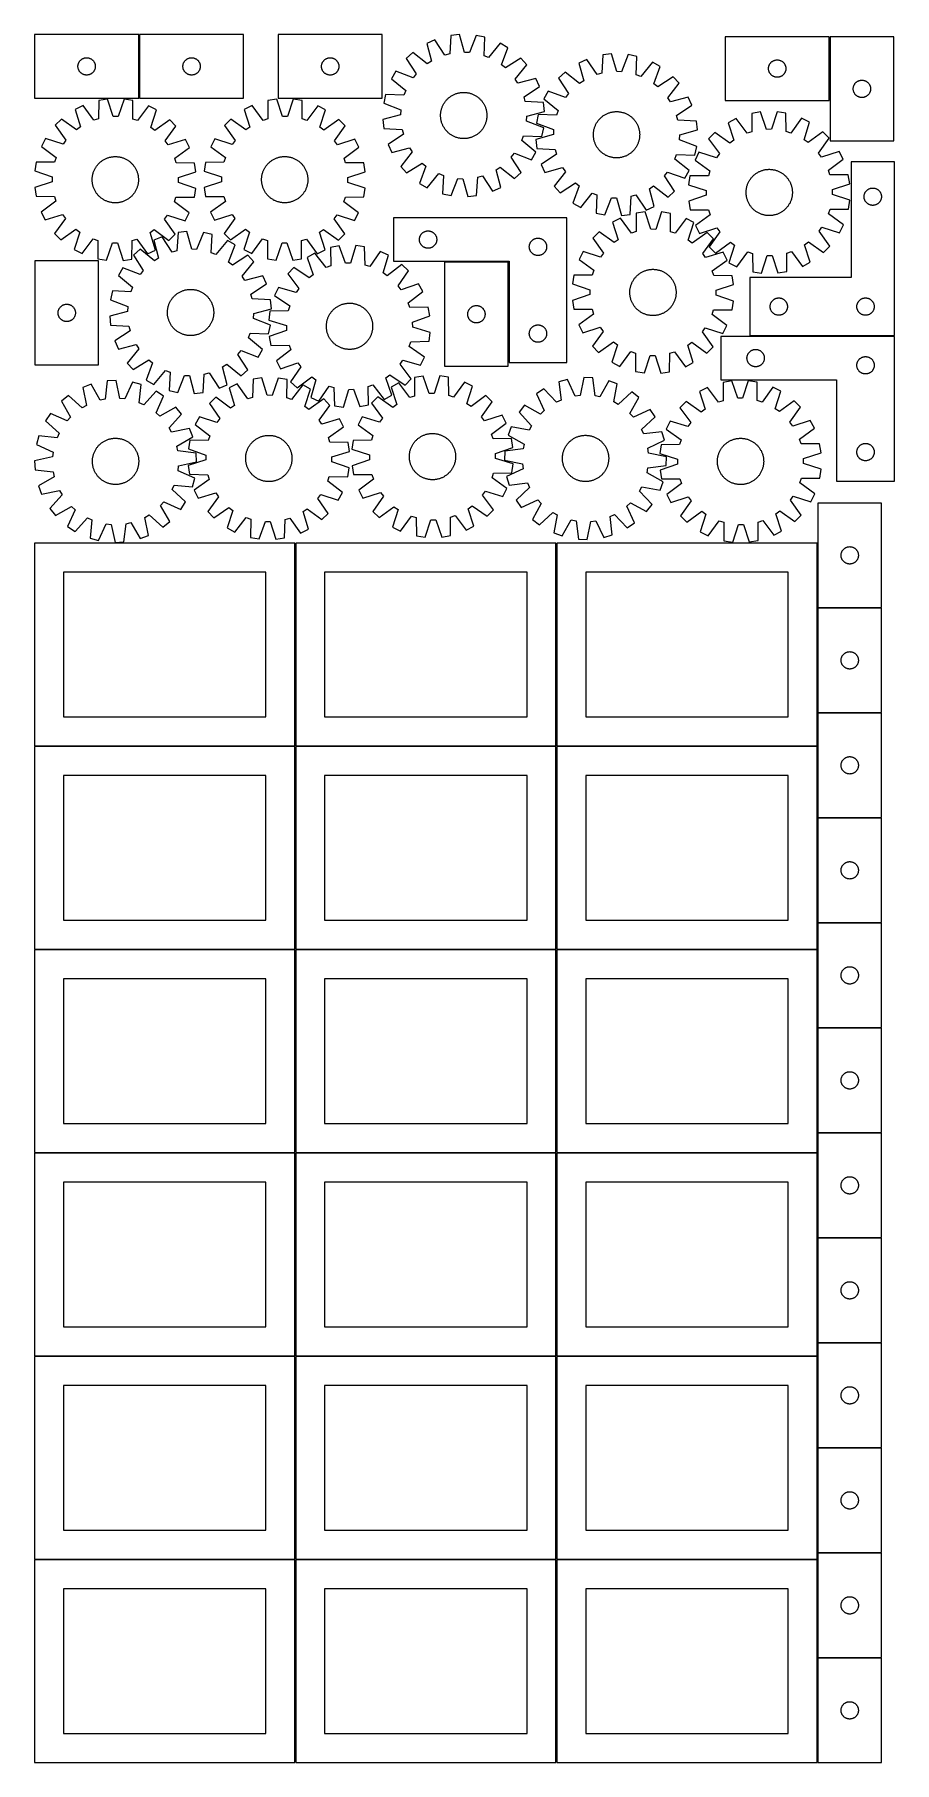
# Model space of a CAD drawing. Header units: millimetres. Extents: x 7 to 1493, y 7 to 2993.
import ezdxf

# ---------------------------------------------------------------- set-up
doc = ezdxf.new("R2010")
doc.units = ezdxf.units.MM
doc.layers.add('COMMON', color=5, linetype='CONTINUOUS', true_color=0x0000ff)
doc.layers.add('CUT', color=7, linetype='CONTINUOUS', true_color=0x000000)

msp = doc.modelspace()

# ---------------------------------------------------------------- linework, layer by layer
at = {"layer": 'COMMON'}
for p, q in [((187.304902, 2883.487335), (187.304902, 2993.487335)), ((1381.393969, 2989.638703), (1381.393969, 2879.638703)), ((825.501551, 2600.802034), (715.501551, 2600.802034)), ((826.251552, 2426.552034), (826.251552, 2600.052033)), ((1493.380008, 2472.486121), (1243.380008, 2472.486121)), ((457.299607, 2114.049516), (457.299607, 1764.074296)), ((908.799608, 2114.074296), (908.799608, 1764.074296)), ((1360.299609, 2114.074296), (1360.299609, 2003.223056)), ((1360.299609, 2001.723055), (1360.299609, 1821.723055)), ((1361.04961, 2002.473055), (1471.04961, 2002.473055)), ((1360.299609, 1820.223054), (1360.299609, 1764.074296)), ((1471.04961, 1820.973055), (1361.04961, 1820.973055)), ((6.549607, 1763.299515), (456.549607, 1763.299515)), ((457.299607, 1762.549515), (457.299607, 1412.574295)), ((458.049608, 1763.324295), (908.049608, 1763.324295)), ((908.799608, 1762.574295), (908.799608, 1412.574295)), ((909.549609, 1763.324295), (1359.549609, 1763.324295)), ((1360.299609, 1762.574295), (1360.299609, 1640.223054)), ((1360.299609, 1638.723053), (1360.299609, 1458.723053)), ((1361.04961, 1639.473053), (1471.04961, 1639.473053)), ((456.549607, 1411.799515), (6.574234, 1411.799515)), ((457.324235, 1061.074294), (457.324235, 1411.049514)), ((458.074235, 1411.824294), (908.049608, 1411.824294)), ((908.824235, 1411.074294), (908.824235, 1061.074294)), ((909.574236, 1411.824294), (1359.549609, 1411.824294)), ((1360.324236, 1411.074294), (1360.324236, 1277.123813)), ((1360.324236, 1275.623812), (1360.324236, 1095.623812)), ((1361.074237, 1276.373812), (1471.074237, 1276.373812)), ((1360.324236, 1094.123811), (1360.324236, 1061.074294)), ((1361.074237, 1094.873811), (1471.074237, 1094.873811)), ((6.574234, 1060.299513), (456.574234, 1060.299513)), ((457.324234, 1059.549513), (457.324234, 709.574293)), ((908.074235, 1060.324294), (458.074235, 1060.324294)), ((908.824235, 1059.574293), (908.824235, 709.574293)), ((1359.574236, 1060.324294), (909.574236, 1060.324294)), ((1360.324236, 1059.574293), (1360.324236, 914.123811)), ((1360.324236, 912.62381), (1360.324236, 732.62381)), ((1361.074237, 913.37381), (1471.074237, 913.37381)), ((1361.099121, 731.873809), (1471.074237, 731.873809)), ((6.574234, 708.799512), (456.549607, 708.799512)), ((457.299607, 708.049512), (457.299607, 358.074292)), ((458.074235, 708.824292), (908.049608, 708.824292)), ((908.799608, 708.074292), (908.799608, 358.074292)), ((909.574236, 708.824292), (1359.549609, 708.824292)), ((1360.299609, 549.574341), (1360.299609, 369.574341)), ((1361.099121, 368.82434), (1471.04961, 368.82434)), ((6.549607, 357.299511), (456.524767, 357.299511)), ((457.274767, 356.549511), (457.274767, 6.574291)), ((458.049608, 357.324291), (908.024768, 357.324291)), ((908.774768, 356.574291), (908.774768, 6.574291)), ((909.549609, 357.324291), (1359.524769, 357.324291)), ((1360.274769, 186.574291), (1360.274769, 6.574291)), ((1361.099121, 187.324291), (1471.02477, 187.324291))]:
    msp.add_line(p, q, dxfattribs=at)
at = {"layer": 'CUT'}
for p, q in [((186.554901, 2993.487335), (6.554901, 2993.487335)), ((6.554901, 2993.487335), (6.554901, 2883.487335)), ((186.554901, 2883.487335), (186.554901, 2993.487335)), ((368.054902, 2993.487335), (188.054902, 2993.487335)), ((188.054902, 2993.487335), (188.054902, 2883.487335)), ((368.054902, 2883.487335), (368.054902, 2993.487335)), ((607.712247, 2993.384068), (427.712247, 2993.384068)), ((427.712247, 2993.384068), (427.712247, 2883.384068)), ((607.712247, 2883.384068), (607.712247, 2993.384068)), ((726.29292, 2991.752574), (724.470644, 2960.040525)), ((741.593915, 2993.368154), (726.29292, 2991.752574)), ((749.998904, 2962.735967), (741.593915, 2993.368154)), ((770.09436, 2991.888142), (758.56171, 2962.291305)), ((785.145713, 2988.696381), (770.09436, 2991.888142)), ((783.673466, 2956.966155), (785.145713, 2988.696381)), ((1380.643969, 2989.638703), (1200.643969, 2989.638703)), ((1200.643969, 2989.638703), (1200.643969, 2879.638703)), ((1380.643969, 2879.638703), (1380.643969, 2989.638703)), ((1492.14397, 2989.638703), (1382.14397, 2989.638703)), ((1382.14397, 2989.638703), (1382.14397, 2809.638703)), ((1492.14397, 2809.638703), (1492.14397, 2989.638703)), ((660.749893, 2962.533467), (649.320741, 2952.232736)), ((685.55482, 2942.691836), (660.749893, 2962.533467)), ((698.730036, 2984.353028), (684.677167, 2978.088253)), ((684.677167, 2978.088253), (692.743641, 2947.365188)), ((716.189523, 2957.817371), (698.730036, 2984.353028)), ((724.470644, 2960.040525), (716.189523, 2957.817371)), ((758.56171, 2962.291305), (749.998904, 2962.735967)), ((811.793898, 2978.481684), (791.679771, 2953.897204)), ((825.122277, 2970.795016), (811.793898, 2978.481684)), ((813.916908, 2941.072727), (825.122277, 2970.795016)), ((989.12934, 2958.260473), (987.627978, 2926.531611)), ((1004.413207, 2960.030765), (989.12934, 2958.260473)), ((1013.127664, 2929.485176), (1004.413207, 2960.030765)), ((1032.927167, 2958.839159), (1021.69453, 2929.127165)), ((1048.01004, 2955.799833), (1032.927167, 2958.839159)), ((81.554901, 2938.487335), (81.57479, 2939.259516)), ((81.57479, 2937.715153), (81.554901, 2938.487335)), ((81.57479, 2939.259516), (81.634403, 2940.029649)), ((81.634403, 2936.94502), (81.57479, 2937.715153)), ((81.634403, 2940.029649), (81.733583, 2940.795693)), ((81.733583, 2936.178976), (81.634403, 2936.94502)), ((81.733583, 2940.795693), (81.872066, 2941.555616)), ((81.872066, 2935.419054), (81.733583, 2936.178976)), ((81.872066, 2941.555616), (82.049485, 2942.307401)), ((82.049485, 2934.667268), (81.872066, 2935.419054)), ((82.049485, 2942.307401), (82.265371, 2943.049057)), ((82.265371, 2933.925612), (82.049485, 2934.667268)), ((82.265371, 2943.049057), (82.519149, 2943.778616)), ((82.519149, 2933.196053), (82.265371, 2933.925612)), ((82.519149, 2943.778616), (82.810148, 2944.494143)), ((82.810148, 2932.480526), (82.519149, 2933.196053)), ((82.810148, 2944.494143), (83.137595, 2945.193741)), ((83.137595, 2931.780928), (82.810148, 2932.480526)), ((83.137595, 2945.193741), (83.500623, 2945.875556)), ((83.500623, 2931.099114), (83.137595, 2931.780928)), ((83.500623, 2945.875556), (83.898268, 2946.537777)), ((83.898268, 2930.436892), (83.500623, 2931.099114)), ((83.898268, 2946.537777), (84.329476, 2947.178651)), ((84.329476, 2929.796018), (83.898268, 2930.436892)), ((84.329476, 2947.178651), (84.793104, 2947.796477)), ((84.793104, 2929.178192), (84.329476, 2929.796018)), ((84.793104, 2947.796477), (85.287922, 2948.389616)), ((85.287922, 2928.585053), (84.793104, 2929.178192)), ((85.287922, 2948.389616), (85.812619, 2948.956497)), ((85.812619, 2928.018172), (85.287922, 2928.585053)), ((85.812619, 2948.956497), (86.365801, 2949.495615)), ((86.365801, 2927.479054), (85.812619, 2928.018172)), ((86.365801, 2949.495615), (86.946004, 2950.005541)), ((86.946004, 2926.969128), (86.365801, 2927.479054)), ((86.946004, 2950.005541), (87.551687, 2950.484923)), ((87.551687, 2950.484923), (88.181246, 2950.93249)), ((88.181246, 2950.93249), (88.833009, 2951.347054)), ((88.833009, 2951.347054), (89.50525, 2951.727517)), ((89.50525, 2951.727517), (90.196186, 2952.072868)), ((90.196186, 2952.072868), (90.903983, 2952.382194)), ((90.903983, 2952.382194), (91.626766, 2952.654673)), ((91.626766, 2952.654673), (92.362617, 2952.889583)), ((92.362617, 2952.889583), (93.109585, 2953.0863)), ((93.109585, 2953.0863), (93.86569, 2953.244304)), ((93.86569, 2953.244304), (94.628926, 2953.363175)), ((94.628926, 2953.363175), (95.397269, 2953.442597)), ((95.397269, 2953.442597), (96.168683, 2953.482362)), ((96.168683, 2953.482362), (96.94112, 2953.482362)), ((96.94112, 2953.482362), (97.712533, 2953.442597)), ((97.712533, 2953.442597), (98.480877, 2953.363175)), ((98.480877, 2953.363175), (99.244113, 2953.244304)), ((99.244113, 2953.244304), (100.000218, 2953.0863)), ((100.000218, 2953.0863), (100.747186, 2952.889583)), ((100.747186, 2952.889583), (101.483037, 2952.654673)), ((101.483037, 2952.654673), (102.20582, 2952.382194)), ((102.20582, 2952.382194), (102.913617, 2952.072868)), ((102.913617, 2952.072868), (103.604553, 2951.727517)), ((103.604553, 2951.727517), (104.276793, 2951.347054)), ((104.276793, 2951.347054), (104.928557, 2950.93249)), ((104.928557, 2950.93249), (105.558116, 2950.484923)), ((105.558116, 2950.484923), (106.163799, 2950.005541)), ((106.163799, 2950.005541), (106.744001, 2949.495615)), ((106.744001, 2927.479054), (106.163799, 2926.969128)), ((106.744001, 2949.495615), (107.297184, 2948.956497)), ((107.297184, 2928.018172), (106.744001, 2927.479054)), ((107.297184, 2948.956497), (107.82188, 2948.389616)), ((107.82188, 2928.585053), (107.297184, 2928.018172)), ((107.82188, 2948.389616), (108.316698, 2947.796477)), ((108.316698, 2929.178192), (107.82188, 2928.585053)), ((108.316698, 2947.796477), (108.780326, 2947.178651)), ((108.780326, 2929.796018), (108.316698, 2929.178192)), ((108.780326, 2947.178651), (109.211535, 2946.537777)), ((109.211535, 2930.436892), (108.780326, 2929.796018)), ((109.211535, 2946.537777), (109.60918, 2945.875556)), ((109.60918, 2931.099114), (109.211535, 2930.436892)), ((109.60918, 2945.875556), (109.972208, 2945.193741)), ((109.972208, 2931.780928), (109.60918, 2931.099114)), ((109.972208, 2945.193741), (110.299655, 2944.494143)), ((110.299655, 2932.480526), (109.972208, 2931.780928)), ((110.299655, 2944.494143), (110.590654, 2943.778616)), ((110.590654, 2933.196053), (110.299655, 2932.480526)), ((110.590654, 2943.778616), (110.844432, 2943.049057)), ((110.844432, 2933.925612), (110.590654, 2933.196053)), ((110.844432, 2943.049057), (111.060317, 2942.307401)), ((111.060317, 2934.667268), (110.844432, 2933.925612)), ((111.060317, 2942.307401), (111.237737, 2941.555616)), ((111.237737, 2935.419054), (111.060317, 2934.667268)), ((111.237737, 2941.555616), (111.37622, 2940.795693)), ((111.37622, 2936.178976), (111.237737, 2935.419054)), ((111.37622, 2940.795693), (111.4754, 2940.029649)), ((111.4754, 2936.94502), (111.37622, 2936.178976)), ((111.4754, 2940.029649), (111.535013, 2939.259516)), ((111.535013, 2937.715153), (111.4754, 2936.94502)), ((111.535013, 2939.259516), (111.554901, 2938.487335)), ((111.554901, 2938.487335), (111.535013, 2937.715153)), ((263.054902, 2938.487335), (263.074791, 2939.259516)), ((263.074791, 2937.715153), (263.054902, 2938.487335)), ((263.074791, 2939.259516), (263.134404, 2940.029649)), ((263.134404, 2936.94502), (263.074791, 2937.715153)), ((263.134404, 2940.029649), (263.233584, 2940.795693)), ((263.233584, 2936.178976), (263.134404, 2936.94502)), ((263.233584, 2940.795693), (263.372067, 2941.555616)), ((263.372067, 2935.419054), (263.233584, 2936.178976)), ((263.372067, 2941.555616), (263.549486, 2942.307401)), ((263.549486, 2934.667268), (263.372067, 2935.419054)), ((263.549486, 2942.307401), (263.765372, 2943.049057)), ((263.765372, 2933.925612), (263.549486, 2934.667268)), ((263.765372, 2943.049057), (264.01915, 2943.778616)), ((264.01915, 2933.196053), (263.765372, 2933.925612)), ((264.01915, 2943.778616), (264.310149, 2944.494143)), ((264.310149, 2932.480526), (264.01915, 2933.196053)), ((264.310149, 2944.494143), (264.637596, 2945.193741)), ((264.637596, 2931.780928), (264.310149, 2932.480526)), ((264.637596, 2945.193741), (265.000624, 2945.875556)), ((265.000624, 2931.099114), (264.637596, 2931.780928)), ((265.000624, 2945.875556), (265.398269, 2946.537777)), ((265.398269, 2930.436892), (265.000624, 2931.099114)), ((265.398269, 2946.537777), (265.829477, 2947.178651)), ((265.829477, 2929.796018), (265.398269, 2930.436892)), ((265.829477, 2947.178651), (266.293105, 2947.796477)), ((266.293105, 2929.178192), (265.829477, 2929.796018)), ((266.293105, 2947.796477), (266.787923, 2948.389616)), ((266.787923, 2928.585053), (266.293105, 2929.178192)), ((266.787923, 2948.389616), (267.31262, 2948.956497)), ((267.31262, 2928.018172), (266.787923, 2928.585053)), ((267.31262, 2948.956497), (267.865802, 2949.495615)), ((267.865802, 2927.479054), (267.31262, 2928.018172)), ((267.865802, 2949.495615), (268.446005, 2950.005541)), ((268.446005, 2926.969128), (267.865802, 2927.479054)), ((268.446005, 2950.005541), (269.051688, 2950.484923)), ((269.051688, 2950.484923), (269.681247, 2950.93249)), ((269.681247, 2950.93249), (270.33301, 2951.347054)), ((270.33301, 2951.347054), (271.005251, 2951.727517)), ((271.005251, 2951.727517), (271.696187, 2952.072868)), ((271.696187, 2952.072868), (272.403984, 2952.382194)), ((272.403984, 2952.382194), (273.126767, 2952.654673)), ((273.126767, 2952.654673), (273.862618, 2952.889583)), ((273.862618, 2952.889583), (274.609586, 2953.0863)), ((274.609586, 2953.0863), (275.365691, 2953.244304)), ((275.365691, 2953.244304), (276.128927, 2953.363175)), ((276.128927, 2953.363175), (276.89727, 2953.442597)), ((276.89727, 2953.442597), (277.668684, 2953.482362)), ((277.668684, 2953.482362), (278.441121, 2953.482362)), ((278.441121, 2953.482362), (279.212534, 2953.442597)), ((279.212534, 2953.442597), (279.980878, 2953.363175)), ((279.980878, 2953.363175), (280.744114, 2953.244304)), ((280.744114, 2953.244304), (281.500219, 2953.0863)), ((281.500219, 2953.0863), (282.247187, 2952.889583)), ((282.247187, 2952.889583), (282.983038, 2952.654673)), ((282.983038, 2952.654673), (283.705821, 2952.382194)), ((283.705821, 2952.382194), (284.413618, 2952.072868)), ((284.413618, 2952.072868), (285.104554, 2951.727517)), ((285.104554, 2951.727517), (285.776794, 2951.347054)), ((285.776794, 2951.347054), (286.428558, 2950.93249)), ((286.428558, 2950.93249), (287.058117, 2950.484923)), ((287.058117, 2950.484923), (287.6638, 2950.005541)), ((287.6638, 2950.005541), (288.244002, 2949.495615)), ((288.244002, 2927.479054), (287.6638, 2926.969128)), ((288.244002, 2949.495615), (288.797185, 2948.956497)), ((288.797185, 2928.018172), (288.244002, 2927.479054)), ((288.797185, 2948.956497), (289.321881, 2948.389616)), ((289.321881, 2928.585053), (288.797185, 2928.018172)), ((289.321881, 2948.389616), (289.816699, 2947.796477)), ((289.816699, 2929.178192), (289.321881, 2928.585053)), ((289.816699, 2947.796477), (290.280327, 2947.178651)), ((290.280327, 2929.796018), (289.816699, 2929.178192)), ((290.280327, 2947.178651), (290.711536, 2946.537777)), ((290.711536, 2930.436892), (290.280327, 2929.796018)), ((290.711536, 2946.537777), (291.109181, 2945.875556)), ((291.109181, 2931.099114), (290.711536, 2930.436892)), ((291.109181, 2945.875556), (291.472209, 2945.193741)), ((291.472209, 2931.780928), (291.109181, 2931.099114)), ((291.472209, 2945.193741), (291.799656, 2944.494143)), ((291.799656, 2932.480526), (291.472209, 2931.780928)), ((291.799656, 2944.494143), (292.090655, 2943.778616)), ((292.090655, 2933.196053), (291.799656, 2932.480526)), ((292.090655, 2943.778616), (292.344433, 2943.049057)), ((292.344433, 2933.925612), (292.090655, 2933.196053)), ((292.344433, 2943.049057), (292.560318, 2942.307401)), ((292.560318, 2934.667268), (292.344433, 2933.925612)), ((292.560318, 2942.307401), (292.737738, 2941.555616)), ((292.737738, 2935.419054), (292.560318, 2934.667268)), ((292.737738, 2941.555616), (292.876221, 2940.795693)), ((292.876221, 2936.178976), (292.737738, 2935.419054)), ((292.876221, 2940.795693), (292.975401, 2940.029649)), ((292.975401, 2936.94502), (292.876221, 2936.178976)), ((292.975401, 2940.029649), (293.035014, 2939.259516)), ((293.035014, 2937.715153), (292.975401, 2936.94502)), ((293.035014, 2939.259516), (293.054902, 2938.487335)), ((293.054902, 2938.487335), (293.035014, 2937.715153)), ((502.712247, 2938.384068), (502.732136, 2939.156249)), ((502.732136, 2937.611887), (502.712247, 2938.384068)), ((502.732136, 2939.156249), (502.791749, 2939.926383)), ((502.791749, 2936.841753), (502.732136, 2937.611887)), ((502.791749, 2939.926383), (502.890929, 2940.692427)), ((502.890929, 2936.075709), (502.791749, 2936.841753)), ((502.890929, 2940.692427), (503.029412, 2941.452349)), ((503.029412, 2935.315787), (502.890929, 2936.075709)), ((503.029412, 2941.452349), (503.206831, 2942.204135)), ((503.206831, 2934.564001), (503.029412, 2935.315787)), ((503.206831, 2942.204135), (503.422716, 2942.945791)), ((503.422716, 2933.822346), (503.206831, 2934.564001)), ((503.422716, 2942.945791), (503.676495, 2943.675349)), ((503.676495, 2933.092787), (503.422716, 2933.822346)), ((503.676495, 2943.675349), (503.967493, 2944.390877)), ((503.967493, 2932.377259), (503.676495, 2933.092787)), ((503.967493, 2944.390877), (504.294941, 2945.090475)), ((504.294941, 2931.677661), (503.967493, 2932.377259)), ((504.294941, 2945.090475), (504.657968, 2945.772289)), ((504.657968, 2930.995847), (504.294941, 2931.677661)), ((504.657968, 2945.772289), (505.055614, 2946.434511)), ((505.055614, 2930.333625), (504.657968, 2930.995847)), ((505.055614, 2946.434511), (505.486822, 2947.075385)), ((505.486822, 2929.692752), (505.055614, 2930.333625)), ((505.486822, 2947.075385), (505.95045, 2947.69321)), ((505.95045, 2929.074926), (505.486822, 2929.692752)), ((505.95045, 2947.69321), (506.445268, 2948.28635)), ((506.445268, 2928.481786), (505.95045, 2929.074926)), ((506.445268, 2948.28635), (506.969964, 2948.85323)), ((506.969964, 2927.914906), (506.445268, 2928.481786)), ((506.969964, 2948.85323), (507.523147, 2949.392349)), ((507.523147, 2927.375788), (506.969964, 2927.914906)), ((507.523147, 2949.392349), (508.103349, 2949.902275)), ((508.103349, 2926.865861), (507.523147, 2927.375788)), ((508.103349, 2949.902275), (508.709033, 2950.381657)), ((508.709033, 2950.381657), (509.338591, 2950.829223)), ((509.338591, 2950.829223), (509.990355, 2951.243787)), ((509.990355, 2951.243787), (510.662596, 2951.62425)), ((510.662596, 2951.62425), (511.353531, 2951.969602)), ((511.353531, 2951.969602), (512.061329, 2952.278928)), ((512.061329, 2952.278928), (512.784111, 2952.551406)), ((512.784111, 2952.551406), (513.519962, 2952.786316)), ((513.519962, 2952.786316), (514.266931, 2952.983034)), ((514.266931, 2952.983034), (515.023036, 2953.141037)), ((515.023036, 2953.141037), (515.786272, 2953.259908)), ((515.786272, 2953.259908), (516.554615, 2953.339331)), ((516.554615, 2953.339331), (517.326028, 2953.379095)), ((517.326028, 2953.379095), (518.098466, 2953.379095)), ((518.098466, 2953.379095), (518.869879, 2953.339331)), ((518.869879, 2953.339331), (519.638222, 2953.259908)), ((519.638222, 2953.259908), (520.401458, 2953.141037)), ((520.401458, 2953.141037), (521.157563, 2952.983034)), ((521.157563, 2952.983034), (521.904531, 2952.786316)), ((521.904531, 2952.786316), (522.640383, 2952.551406)), ((522.640383, 2952.551406), (523.363165, 2952.278928)), ((523.363165, 2952.278928), (524.070963, 2951.969602)), ((524.070963, 2951.969602), (524.761898, 2951.62425)), ((524.761898, 2951.62425), (525.434139, 2951.243787)), ((525.434139, 2951.243787), (526.085903, 2950.829223)), ((526.085903, 2950.829223), (526.715461, 2950.381657)), ((526.715461, 2950.381657), (527.321145, 2949.902275)), ((527.321145, 2949.902275), (527.901347, 2949.392349)), ((527.901347, 2927.375788), (527.321145, 2926.865861)), ((527.901347, 2949.392349), (528.45453, 2948.85323)), ((528.45453, 2927.914906), (527.901347, 2927.375788)), ((528.45453, 2948.85323), (528.979226, 2948.28635)), ((528.979226, 2928.481786), (528.45453, 2927.914906)), ((528.979226, 2948.28635), (529.474044, 2947.69321)), ((529.474044, 2929.074926), (528.979226, 2928.481786)), ((529.474044, 2947.69321), (529.937672, 2947.075385)), ((529.937672, 2929.692752), (529.474044, 2929.074926)), ((529.937672, 2947.075385), (530.36888, 2946.434511)), ((530.36888, 2930.333625), (529.937672, 2929.692752)), ((530.36888, 2946.434511), (530.766526, 2945.772289)), ((530.766526, 2930.995847), (530.36888, 2930.333625)), ((530.766526, 2945.772289), (531.129553, 2945.090475)), ((531.129553, 2931.677661), (530.766526, 2930.995847)), ((531.129553, 2945.090475), (531.457001, 2944.390877)), ((531.457001, 2932.377259), (531.129553, 2931.677661)), ((531.457001, 2944.390877), (531.747999, 2943.675349)), ((531.747999, 2933.092787), (531.457001, 2932.377259)), ((531.747999, 2943.675349), (532.001778, 2942.945791)), ((532.001778, 2933.822346), (531.747999, 2933.092787)), ((532.001778, 2942.945791), (532.217663, 2942.204135)), ((532.217663, 2934.564001), (532.001778, 2933.822346)), ((532.217663, 2942.204135), (532.395082, 2941.452349)), ((532.395082, 2935.315787), (532.217663, 2934.564001)), ((532.395082, 2941.452349), (532.533565, 2940.692427)), ((532.533565, 2936.075709), (532.395082, 2935.315787)), ((532.533565, 2940.692427), (532.632745, 2939.926383)), ((532.632745, 2936.841753), (532.533565, 2936.075709)), ((532.632745, 2939.926383), (532.692358, 2939.156249)), ((532.692358, 2937.611887), (532.632745, 2936.841753)), ((532.692358, 2939.156249), (532.712247, 2938.384068)), ((532.712247, 2938.384068), (532.692358, 2937.611887)), ((631.371245, 2930.045321), (623.684577, 2916.716942)), ((661.093534, 2918.839953), (631.371245, 2930.045321)), ((649.320741, 2952.232736), (666.486364, 2925.506042)), ((692.743641, 2947.365188), (685.55482, 2942.691836)), ((791.679771, 2953.897204), (783.673466, 2956.966155)), ((820.582998, 2935.679897), (813.916908, 2941.072727)), ((847.309692, 2952.845519), (820.582998, 2935.679897)), ((837.768791, 2916.611441), (857.610422, 2941.416368)), ((857.610422, 2941.416368), (847.309692, 2952.845519)), ((923.885268, 2928.379781), (912.560911, 2917.963953)), ((948.889658, 2908.79011), (923.885268, 2928.379781)), ((961.642726, 2950.58246), (947.653955, 2944.175837)), ((947.653955, 2944.175837), (956.030832, 2913.53595)), ((979.369773, 2924.224793), (961.642726, 2950.58246)), ((1021.69453, 2929.127165), (1013.127664, 2929.485176)), ((1046.858874, 2924.056336), (1048.01004, 2955.799833)), ((1074.7602, 2945.85525), (1054.895816, 2921.068539)), ((1088.165661, 2938.303814), (1074.7602, 2945.85525)), ((1077.261557, 2908.469685), (1088.165661, 2938.303814)), ((1275.643969, 2934.638703), (1275.663858, 2935.410884)), ((1275.663858, 2933.866521), (1275.643969, 2934.638703)), ((1275.663858, 2935.410884), (1275.723471, 2936.181018)), ((1275.723471, 2933.096388), (1275.663858, 2933.866521)), ((1275.723471, 2936.181018), (1275.822651, 2936.947061)), ((1275.822651, 2932.330344), (1275.723471, 2933.096388)), ((1275.822651, 2936.947061), (1275.961134, 2937.706984)), ((1275.961134, 2931.570422), (1275.822651, 2932.330344)), ((1275.961134, 2937.706984), (1276.138553, 2938.45877)), ((1276.138553, 2930.818636), (1275.961134, 2931.570422)), ((1276.138553, 2938.45877), (1276.354438, 2939.200425)), ((1276.354438, 2930.07698), (1276.138553, 2930.818636)), ((1276.354438, 2939.200425), (1276.608217, 2939.929984)), ((1276.608217, 2929.347422), (1276.354438, 2930.07698)), ((1276.608217, 2939.929984), (1276.899216, 2940.645511)), ((1276.899216, 2928.631894), (1276.608217, 2929.347422)), ((1276.899216, 2940.645511), (1277.226663, 2941.34511)), ((1277.226663, 2927.932296), (1276.899216, 2928.631894)), ((1277.226663, 2941.34511), (1277.58969, 2942.026924)), ((1277.58969, 2927.250482), (1277.226663, 2927.932296)), ((1277.58969, 2942.026924), (1277.987336, 2942.689146)), ((1277.987336, 2926.58826), (1277.58969, 2927.250482)), ((1277.987336, 2942.689146), (1278.418544, 2943.330019)), ((1278.418544, 2943.330019), (1278.882172, 2943.947845)), ((1278.882172, 2943.947845), (1279.37699, 2944.540985)), ((1279.37699, 2944.540985), (1279.901686, 2945.107865)), ((1279.901686, 2945.107865), (1280.454869, 2945.646983)), ((1280.454869, 2945.646983), (1281.035071, 2946.156909)), ((1281.035071, 2946.156909), (1281.640755, 2946.636291)), ((1281.640755, 2946.636291), (1282.270313, 2947.083858)), ((1282.270313, 2947.083858), (1282.922077, 2947.498422)), ((1282.922077, 2947.498422), (1283.594318, 2947.878885)), ((1283.594318, 2947.878885), (1284.285253, 2948.224237)), ((1284.285253, 2948.224237), (1284.993051, 2948.533562)), ((1284.993051, 2948.533562), (1285.715833, 2948.806041)), ((1285.715833, 2948.806041), (1286.451685, 2949.040951)), ((1286.451685, 2949.040951), (1287.198653, 2949.237668)), ((1287.198653, 2949.237668), (1287.954758, 2949.395672)), ((1287.954758, 2949.395672), (1288.717994, 2949.514543)), ((1288.717994, 2949.514543), (1289.486337, 2949.593966)), ((1289.486337, 2949.593966), (1290.25775, 2949.63373)), ((1290.25775, 2949.63373), (1291.030188, 2949.63373)), ((1291.030188, 2949.63373), (1291.801601, 2949.593966)), ((1291.801601, 2949.593966), (1292.569944, 2949.514543)), ((1292.569944, 2949.514543), (1293.33318, 2949.395672)), ((1293.33318, 2949.395672), (1294.089285, 2949.237668)), ((1294.089285, 2949.237668), (1294.836254, 2949.040951)), ((1294.836254, 2949.040951), (1295.572105, 2948.806041)), ((1295.572105, 2948.806041), (1296.294887, 2948.533562)), ((1296.294887, 2948.533562), (1297.002685, 2948.224237)), ((1297.002685, 2948.224237), (1297.69362, 2947.878885)), ((1297.69362, 2947.878885), (1298.365861, 2947.498422)), ((1298.365861, 2947.498422), (1299.017625, 2947.083858)), ((1299.017625, 2947.083858), (1299.647183, 2946.636291)), ((1299.647183, 2946.636291), (1300.252867, 2946.156909)), ((1300.252867, 2946.156909), (1300.833069, 2945.646983)), ((1300.833069, 2945.646983), (1301.386252, 2945.107865)), ((1301.386252, 2945.107865), (1301.910948, 2944.540985)), ((1301.910948, 2944.540985), (1302.405766, 2943.947845)), ((1302.405766, 2943.947845), (1302.869394, 2943.330019)), ((1302.869394, 2943.330019), (1303.300602, 2942.689146)), ((1303.300602, 2942.689146), (1303.698248, 2942.026924)), ((1303.698248, 2927.250482), (1303.300602, 2926.58826)), ((1303.698248, 2942.026924), (1304.061275, 2941.34511)), ((1304.061275, 2927.932296), (1303.698248, 2927.250482)), ((1304.061275, 2941.34511), (1304.388723, 2940.645511)), ((1304.388723, 2928.631894), (1304.061275, 2927.932296)), ((1304.388723, 2940.645511), (1304.679721, 2939.929984)), ((1304.679721, 2929.347422), (1304.388723, 2928.631894)), ((1304.679721, 2939.929984), (1304.9335, 2939.200425)), ((1304.9335, 2930.07698), (1304.679721, 2929.347422)), ((1304.9335, 2939.200425), (1305.149385, 2938.45877)), ((1305.149385, 2930.818636), (1304.9335, 2930.07698)), ((1305.149385, 2938.45877), (1305.326804, 2937.706984)), ((1305.326804, 2931.570422), (1305.149385, 2930.818636)), ((1305.326804, 2937.706984), (1305.465288, 2936.947061)), ((1305.465288, 2932.330344), (1305.326804, 2931.570422)), ((1305.465288, 2936.947061), (1305.564467, 2936.181018)), ((1305.564467, 2933.096388), (1305.465288, 2932.330344)), ((1305.564467, 2936.181018), (1305.62408, 2935.410884)), ((1305.62408, 2933.866521), (1305.564467, 2933.096388)), ((1305.62408, 2935.410884), (1305.643969, 2934.638703)), ((1305.643969, 2934.638703), (1305.62408, 2933.866521)), ((87.551687, 2926.489746), (86.946004, 2926.969128)), ((88.181246, 2926.042179), (87.551687, 2926.489746)), ((88.833009, 2925.627615), (88.181246, 2926.042179)), ((89.50525, 2925.247153), (88.833009, 2925.627615)), ((90.196186, 2924.901801), (89.50525, 2925.247153)), ((90.903983, 2924.592475), (90.196186, 2924.901801)), ((91.626766, 2924.319996), (90.903983, 2924.592475)), ((92.362617, 2924.085086), (91.626766, 2924.319996)), ((93.109585, 2923.888369), (92.362617, 2924.085086)), ((93.86569, 2923.730365), (93.109585, 2923.888369)), ((94.628926, 2923.611494), (93.86569, 2923.730365)), ((95.397269, 2923.532072), (94.628926, 2923.611494)), ((96.168683, 2923.492308), (95.397269, 2923.532072)), ((96.94112, 2923.492308), (96.168683, 2923.492308)), ((97.712533, 2923.532072), (96.94112, 2923.492308)), ((98.480877, 2923.611494), (97.712533, 2923.532072)), ((99.244113, 2923.730365), (98.480877, 2923.611494)), ((100.000218, 2923.888369), (99.244113, 2923.730365)), ((100.747186, 2924.085086), (100.000218, 2923.888369)), ((101.483037, 2924.319996), (100.747186, 2924.085086)), ((102.20582, 2924.592475), (101.483037, 2924.319996)), ((102.913617, 2924.901801), (102.20582, 2924.592475)), ((103.604553, 2925.247153), (102.913617, 2924.901801)), ((104.276793, 2925.627615), (103.604553, 2925.247153)), ((104.928557, 2926.042179), (104.276793, 2925.627615)), ((105.558116, 2926.489746), (104.928557, 2926.042179)), ((106.163799, 2926.969128), (105.558116, 2926.489746)), ((269.051688, 2926.489746), (268.446005, 2926.969128)), ((269.681247, 2926.042179), (269.051688, 2926.489746)), ((270.33301, 2925.627615), (269.681247, 2926.042179)), ((271.005251, 2925.247153), (270.33301, 2925.627615)), ((271.696187, 2924.901801), (271.005251, 2925.247153)), ((272.403984, 2924.592475), (271.696187, 2924.901801)), ((273.126767, 2924.319996), (272.403984, 2924.592475)), ((273.862618, 2924.085086), (273.126767, 2924.319996)), ((274.609586, 2923.888369), (273.862618, 2924.085086)), ((275.365691, 2923.730365), (274.609586, 2923.888369)), ((276.128927, 2923.611494), (275.365691, 2923.730365)), ((276.89727, 2923.532072), (276.128927, 2923.611494)), ((277.668684, 2923.492308), (276.89727, 2923.532072)), ((278.441121, 2923.492308), (277.668684, 2923.492308)), ((279.212534, 2923.532072), (278.441121, 2923.492308)), ((279.980878, 2923.611494), (279.212534, 2923.532072)), ((280.744114, 2923.730365), (279.980878, 2923.611494)), ((281.500219, 2923.888369), (280.744114, 2923.730365)), ((282.247187, 2924.085086), (281.500219, 2923.888369)), ((282.983038, 2924.319996), (282.247187, 2924.085086)), ((283.705821, 2924.592475), (282.983038, 2924.319996)), ((284.413618, 2924.901801), (283.705821, 2924.592475)), ((285.104554, 2925.247153), (284.413618, 2924.901801)), ((285.776794, 2925.627615), (285.104554, 2925.247153)), ((286.428558, 2926.042179), (285.776794, 2925.627615)), ((287.058117, 2926.489746), (286.428558, 2926.042179)), ((287.6638, 2926.969128), (287.058117, 2926.489746)), ((508.709033, 2926.386479), (508.103349, 2926.865861)), ((509.338591, 2925.938913), (508.709033, 2926.386479)), ((509.990355, 2925.524349), (509.338591, 2925.938913)), ((510.662596, 2925.143886), (509.990355, 2925.524349)), ((511.353531, 2924.798534), (510.662596, 2925.143886)), ((512.061329, 2924.489209), (511.353531, 2924.798534)), ((512.784111, 2924.21673), (512.061329, 2924.489209)), ((513.519962, 2923.98182), (512.784111, 2924.21673)), ((514.266931, 2923.785102), (513.519962, 2923.98182)), ((515.023036, 2923.627099), (514.266931, 2923.785102)), ((515.786272, 2923.508228), (515.023036, 2923.627099)), ((516.554615, 2923.428805), (515.786272, 2923.508228)), ((517.326028, 2923.389041), (516.554615, 2923.428805)), ((518.098466, 2923.389041), (517.326028, 2923.389041)), ((518.869879, 2923.428805), (518.098466, 2923.389041)), ((519.638222, 2923.508228), (518.869879, 2923.428805)), ((520.401458, 2923.627099), (519.638222, 2923.508228)), ((521.157563, 2923.785102), (520.401458, 2923.627099)), ((521.904531, 2923.98182), (521.157563, 2923.785102)), ((522.640383, 2924.21673), (521.904531, 2923.98182)), ((523.363165, 2924.489209), (522.640383, 2924.21673)), ((524.070963, 2924.798534), (523.363165, 2924.489209)), ((524.761898, 2925.143886), (524.070963, 2924.798534)), ((525.434139, 2925.524349), (524.761898, 2925.143886)), ((526.085903, 2925.938913), (525.434139, 2925.524349)), ((526.715461, 2926.386479), (526.085903, 2925.938913)), ((527.321145, 2926.865861), (526.715461, 2926.386479)), ((623.684577, 2916.716942), (648.269057, 2896.602815)), ((666.486364, 2925.506042), (661.093534, 2918.839953)), ((842.442143, 2909.422619), (837.768791, 2916.611441)), ((873.165209, 2917.489094), (842.442143, 2909.422619)), ((852.894327, 2885.976738), (879.429984, 2903.436225)), ((879.429984, 2903.436225), (873.165209, 2917.489094)), ((912.560911, 2917.963953), (929.996041, 2891.412286)), ((956.030832, 2913.53595), (948.889658, 2908.79011)), ((987.627978, 2926.531611), (979.369773, 2924.224793)), ((1054.895816, 2921.068539), (1046.858874, 2924.056336)), ((1083.981864, 2903.14457), (1077.261557, 2908.469685)), ((1110.53353, 2920.5797), (1083.981864, 2903.14457)), ((1101.359687, 2884.250953), (1120.949359, 2909.255343)), ((1120.949359, 2909.255343), (1110.53353, 2920.5797)), ((1278.418544, 2925.947386), (1277.987336, 2926.58826)), ((1278.882172, 2925.329561), (1278.418544, 2925.947386)), ((1279.37699, 2924.736421), (1278.882172, 2925.329561)), ((1279.901686, 2924.16954), (1279.37699, 2924.736421)), ((1280.454869, 2923.630422), (1279.901686, 2924.16954)), ((1281.035071, 2923.120496), (1280.454869, 2923.630422)), ((1281.640755, 2922.641114), (1281.035071, 2923.120496)), ((1282.270313, 2922.193548), (1281.640755, 2922.641114)), ((1282.922077, 2921.778983), (1282.270313, 2922.193548)), ((1283.594318, 2921.398521), (1282.922077, 2921.778983)), ((1284.285253, 2921.053169), (1283.594318, 2921.398521)), ((1284.993051, 2920.743843), (1284.285253, 2921.053169)), ((1285.715833, 2920.471364), (1284.993051, 2920.743843)), ((1286.451685, 2920.236455), (1285.715833, 2920.471364)), ((1287.198653, 2920.039737), (1286.451685, 2920.236455)), ((1287.954758, 2919.881734), (1287.198653, 2920.039737)), ((1288.717994, 2919.762863), (1287.954758, 2919.881734)), ((1289.486337, 2919.68344), (1288.717994, 2919.762863)), ((1290.25775, 2919.643676), (1289.486337, 2919.68344)), ((1291.030188, 2919.643676), (1290.25775, 2919.643676)), ((1291.801601, 2919.68344), (1291.030188, 2919.643676)), ((1292.569944, 2919.762863), (1291.801601, 2919.68344)), ((1293.33318, 2919.881734), (1292.569944, 2919.762863)), ((1294.089285, 2920.039737), (1293.33318, 2919.881734)), ((1294.836254, 2920.236455), (1294.089285, 2920.039737)), ((1295.572105, 2920.471364), (1294.836254, 2920.236455)), ((1296.294887, 2920.743843), (1295.572105, 2920.471364)), ((1297.002685, 2921.053169), (1296.294887, 2920.743843)), ((1297.69362, 2921.398521), (1297.002685, 2921.053169)), ((1298.365861, 2921.778983), (1297.69362, 2921.398521)), ((1299.017625, 2922.193548), (1298.365861, 2921.778983)), ((1299.647183, 2922.641114), (1299.017625, 2922.193548)), ((1300.252867, 2923.120496), (1299.647183, 2922.641114)), ((1300.833069, 2923.630422), (1300.252867, 2923.120496)), ((1301.386252, 2924.16954), (1300.833069, 2923.630422)), ((1301.910948, 2924.736421), (1301.386252, 2924.16954)), ((1302.405766, 2925.329561), (1301.910948, 2924.736421)), ((1302.869394, 2925.947386), (1302.405766, 2925.329561)), ((1303.300602, 2926.58826), (1302.869394, 2925.947386)), ((1422.148943, 2900.024922), (1422.188707, 2900.796335)), ((1422.148943, 2899.252484), (1422.148943, 2900.024922)), ((1422.188707, 2898.481071), (1422.148943, 2899.252484)), ((1422.188707, 2900.796335), (1422.26813, 2901.564678)), ((1422.26813, 2897.712727), (1422.188707, 2898.481071)), ((1422.26813, 2901.564678), (1422.387001, 2902.327914)), ((1422.387001, 2896.949491), (1422.26813, 2897.712727)), ((1422.387001, 2902.327914), (1422.545004, 2903.084019)), ((1422.545004, 2903.084019), (1422.741722, 2903.830987)), ((1422.741722, 2903.830987), (1422.976632, 2904.566839)), ((1422.976632, 2904.566839), (1423.249111, 2905.289621)), ((1423.249111, 2905.289621), (1423.558436, 2905.997419)), ((1423.558436, 2905.997419), (1423.903788, 2906.688354)), ((1423.903788, 2906.688354), (1424.284251, 2907.360595)), ((1424.284251, 2907.360595), (1424.698815, 2908.012359)), ((1424.698815, 2908.012359), (1425.146381, 2908.641917)), ((1425.146381, 2908.641917), (1425.625763, 2909.2476)), ((1425.625763, 2909.2476), (1426.13569, 2909.827803)), ((1426.13569, 2909.827803), (1426.674808, 2910.380986)), ((1426.674808, 2910.380986), (1427.241688, 2910.905682)), ((1427.241688, 2910.905682), (1427.834828, 2911.4005)), ((1427.834828, 2911.4005), (1428.452654, 2911.864128)), ((1428.452654, 2911.864128), (1429.093527, 2912.295336)), ((1429.093527, 2912.295336), (1429.755749, 2912.692981)), ((1429.755749, 2912.692981), (1430.437563, 2913.056009)), ((1430.437563, 2913.056009), (1431.137161, 2913.383456)), ((1431.137161, 2913.383456), (1431.852689, 2913.674455)), ((1431.852689, 2913.674455), (1432.582248, 2913.928234)), ((1432.582248, 2913.928234), (1433.323903, 2914.144119)), ((1433.323903, 2914.144119), (1434.075689, 2914.321538)), ((1434.075689, 2914.321538), (1434.835611, 2914.460021)), ((1434.835611, 2914.460021), (1435.601655, 2914.559201)), ((1435.601655, 2914.559201), (1436.371789, 2914.618814)), ((1436.371789, 2914.618814), (1437.14397, 2914.638703)), ((1437.14397, 2914.638703), (1437.916151, 2914.618814)), ((1437.916151, 2914.618814), (1438.686285, 2914.559201)), ((1438.686285, 2914.559201), (1439.452329, 2914.460021)), ((1439.452329, 2914.460021), (1440.212251, 2914.321538)), ((1440.212251, 2914.321538), (1440.964037, 2914.144119)), ((1440.964037, 2914.144119), (1441.705693, 2913.928234)), ((1441.705693, 2913.928234), (1442.435251, 2913.674455)), ((1442.435251, 2913.674455), (1443.150779, 2913.383456)), ((1443.150779, 2913.383456), (1443.850377, 2913.056009)), ((1443.850377, 2913.056009), (1444.532191, 2912.692981)), ((1444.532191, 2912.692981), (1445.194413, 2912.295336)), ((1445.194413, 2912.295336), (1445.835287, 2911.864128)), ((1445.835287, 2911.864128), (1446.453112, 2911.4005)), ((1446.453112, 2911.4005), (1447.046252, 2910.905682)), ((1447.046252, 2910.905682), (1447.613132, 2910.380986)), ((1447.613132, 2910.380986), (1448.152251, 2909.827803)), ((1448.152251, 2909.827803), (1448.662177, 2909.2476)), ((1448.662177, 2909.2476), (1449.141559, 2908.641917)), ((1449.141559, 2908.641917), (1449.589125, 2908.012359)), ((1449.589125, 2908.012359), (1450.00369, 2907.360595)), ((1450.00369, 2907.360595), (1450.384152, 2906.688354)), ((1450.384152, 2906.688354), (1450.729504, 2905.997419)), ((1450.729504, 2905.997419), (1451.03883, 2905.289621)), ((1451.03883, 2905.289621), (1451.311309, 2904.566839)), ((1451.311309, 2904.566839), (1451.546218, 2903.830987)), ((1451.546218, 2903.830987), (1451.742936, 2903.084019)), ((1451.742936, 2903.084019), (1451.900939, 2902.327914)), ((1451.900939, 2902.327914), (1452.01981, 2901.564678)), ((1452.01981, 2897.712727), (1451.900939, 2896.949491)), ((1452.01981, 2901.564678), (1452.099233, 2900.796335)), ((1452.099233, 2898.481071), (1452.01981, 2897.712727)), ((1452.099233, 2900.796335), (1452.138997, 2900.024922)), ((1452.138997, 2899.252484), (1452.099233, 2898.481071)), ((1452.138997, 2900.024922), (1452.138997, 2899.252484)), ((6.554901, 2883.487335), (186.554901, 2883.487335)), ((90.341275, 2870.92839), (76.589502, 2864.027719)), ((108.995623, 2845.218663), (90.341275, 2870.92839)), ((117.53706, 2879.580276), (117.16645, 2847.818076)), ((132.748199, 2881.893673), (117.53706, 2879.580276)), ((142.544794, 2851.677759), (132.748199, 2881.893673)), ((161.286506, 2881.718146), (151.118976, 2851.625023)), ((176.468038, 2879.217817), (161.286506, 2881.718146)), ((176.447923, 2847.453461), (176.468038, 2879.217817)), ((203.555341, 2870.232059), (184.586158, 2844.753738)), ((188.054902, 2883.487335), (368.054902, 2883.487335)), ((217.221191, 2863.162754), (203.555341, 2870.232059)), ((382.910813, 2870.856391), (369.178364, 2863.917344)), ((401.636883, 2845.198857), (382.910813, 2870.856391)), ((410.082331, 2879.584189), (409.80042, 2847.821077)), ((425.28695, 2881.940055), (410.082331, 2879.584189)), ((435.167887, 2851.751616), (425.28695, 2881.940055)), ((427.712247, 2883.384068), (607.712247, 2883.384068)), ((453.825637, 2881.844223), (443.742182, 2851.722823)), ((469.014091, 2879.386298), (453.825637, 2881.844223)), ((469.08268, 2847.622009), (469.014091, 2879.386298)), ((496.126382, 2870.476217), (477.228422, 2844.945023)), ((509.81192, 2863.445102), (496.126382, 2870.476217)), ((613.469879, 2890.068757), (610.278119, 2875.017404)), ((610.278119, 2875.017404), (639.874956, 2863.484755)), ((645.200105, 2888.596511), (613.469879, 2890.068757)), ((648.269057, 2896.602815), (645.200105, 2888.596511)), ((710.738274, 2866.384161), (711.160266, 2867.56777)), ((711.160266, 2867.56777), (711.619227, 2868.737539)), ((711.619227, 2868.737539), (712.114706, 2869.892316)), ((712.114706, 2869.892316), (712.646212, 2871.030958)), ((712.646212, 2871.030958), (713.213222, 2872.152345)), ((713.213222, 2872.152345), (713.815176, 2873.255367)), ((713.815176, 2873.255367), (714.451479, 2874.338937)), ((714.451479, 2874.338937), (715.121504, 2875.401986)), ((715.121504, 2875.401986), (715.82459, 2876.443465)), ((715.82459, 2876.443465), (716.560043, 2877.462345)), ((716.560043, 2877.462345), (717.327136, 2878.457621)), ((717.327136, 2878.457621), (718.125113, 2879.428311)), ((718.125113, 2879.428311), (718.953187, 2880.373457)), ((718.953187, 2880.373457), (719.810539, 2881.292126)), ((719.810539, 2881.292126), (720.696325, 2882.183412)), ((720.696325, 2882.183412), (721.60967, 2883.046435)), ((721.60967, 2883.046435), (722.549672, 2883.880343)), ((722.549672, 2883.880343), (723.515404, 2884.684314)), ((723.515404, 2884.684314), (724.505913, 2885.457553)), ((724.505913, 2885.457553), (725.520221, 2886.199298)), ((725.520221, 2886.199298), (726.557327, 2886.908817)), ((726.557327, 2886.908817), (727.616208, 2887.58541)), ((727.616208, 2887.58541), (728.695819, 2888.228409)), ((728.695819, 2888.228409), (729.795094, 2888.837178)), ((729.795094, 2888.837178), (730.912949, 2889.411119)), ((730.912949, 2889.411119), (732.04828, 2889.949663)), ((732.04828, 2889.949663), (733.199967, 2890.45228)), ((733.199967, 2890.45228), (734.366873, 2890.918474)), ((734.366873, 2890.918474), (735.547847, 2891.347784)), ((735.547847, 2891.347784), (736.741724, 2891.739788)), ((736.741724, 2891.739788), (737.947324, 2892.094097)), ((737.947324, 2892.094097), (739.163458, 2892.410362)), ((739.163458, 2892.410362), (740.388927, 2892.688272)), ((740.388927, 2892.688272), (741.62252, 2892.927552)), ((741.62252, 2892.927552), (742.86302, 2893.127966)), ((742.86302, 2893.127966), (744.109204, 2893.289315)), ((744.109204, 2893.289315), (745.35984, 2893.411442)), ((745.35984, 2893.411442), (746.613696, 2893.494224)), ((746.613696, 2893.494224), (747.869533, 2893.537582)), ((747.869533, 2893.537582), (749.126112, 2893.541471)), ((749.126112, 2893.541471), (750.382194, 2893.505888)), ((750.382194, 2893.505888), (751.636538, 2893.430868)), ((751.636538, 2893.430868), (752.887906, 2893.316486)), ((752.887906, 2893.316486), (754.135065, 2893.162853)), ((754.135065, 2893.162853), (755.376782, 2892.970122)), ((755.376782, 2892.970122), (756.611833, 2892.738483)), ((756.611833, 2892.738483), (757.838998, 2892.468164)), ((757.838998, 2892.468164), (759.057067, 2892.159432)), ((759.057067, 2892.159432), (760.264837, 2891.812593)), ((760.264837, 2891.812593), (761.461117, 2891.427987)), ((761.461117, 2891.427987), (762.644726, 2891.005995)), ((762.644726, 2891.005995), (763.814495, 2890.547033)), ((763.814495, 2890.547033), (764.969271, 2890.051555)), ((764.969271, 2890.051555), (766.107914, 2889.520048)), ((766.107914, 2889.520048), (767.2293, 2888.953039)), ((767.2293, 2888.953039), (768.332323, 2888.351085)), ((768.332323, 2888.351085), (769.415893, 2887.714782)), ((769.415893, 2887.714782), (770.478942, 2887.044756)), ((770.478942, 2887.044756), (771.520421, 2886.341671)), ((771.520421, 2886.341671), (772.539301, 2885.606218)), ((772.539301, 2885.606218), (773.534577, 2884.839125)), ((773.534577, 2884.839125), (774.505267, 2884.041148)), ((774.505267, 2884.041148), (775.450413, 2883.213074)), ((775.450413, 2883.213074), (776.369082, 2882.355722)), ((776.369082, 2882.355722), (777.260368, 2881.469936)), ((777.260368, 2881.469936), (778.123391, 2880.556591)), ((778.123391, 2880.556591), (778.957299, 2879.616589)), ((778.957299, 2879.616589), (779.761269, 2878.650857)), ((779.761269, 2878.650857), (780.534509, 2877.660348)), ((780.534509, 2877.660348), (781.276254, 2876.64604)), ((781.276254, 2876.64604), (781.985773, 2875.608934)), ((781.985773, 2875.608934), (782.662366, 2874.550053)), ((782.662366, 2874.550053), (783.305364, 2873.470442)), ((783.305364, 2873.470442), (783.914134, 2872.371166)), ((783.914134, 2872.371166), (784.488074, 2871.253312)), ((784.488074, 2871.253312), (785.026619, 2870.117981)), ((785.026619, 2870.117981), (785.529236, 2868.966294)), ((785.529236, 2868.966294), (785.99543, 2867.799387)), ((785.99543, 2867.799387), (786.42474, 2866.618413)), ((855.117481, 2877.695617), (852.894327, 2885.976738)), ((886.82953, 2875.873341), (855.117481, 2877.695617)), ((888.44511, 2860.572346), (886.82953, 2875.873341)), ((894.836796, 2895.596083), (887.285361, 2882.190623)), ((887.285361, 2882.190623), (912.072071, 2862.326239)), ((924.670926, 2884.69198), (894.836796, 2895.596083)), ((929.996041, 2891.412286), (924.670926, 2884.69198)), ((1106.105527, 2877.109778), (1101.359687, 2884.250953)), ((1136.745414, 2885.486656), (1106.105527, 2877.109778)), ((1116.794371, 2853.770838), (1143.152037, 2871.497885)), ((1143.152037, 2871.497885), (1136.745414, 2885.486656)), ((1200.643969, 2879.638703), (1380.643969, 2879.638703)), ((1422.545004, 2896.193387), (1422.387001, 2896.949491)), ((1422.741722, 2895.446418), (1422.545004, 2896.193387)), ((1422.976632, 2894.710567), (1422.741722, 2895.446418)), ((1423.249111, 2893.987784), (1422.976632, 2894.710567)), ((1423.558436, 2893.279987), (1423.249111, 2893.987784)), ((1423.903788, 2892.589052), (1423.558436, 2893.279987)), ((1424.284251, 2891.916811), (1423.903788, 2892.589052)), ((1424.698815, 2891.265047), (1424.284251, 2891.916811)), ((1425.146381, 2890.635489), (1424.698815, 2891.265047)), ((1425.625763, 2890.029805), (1425.146381, 2890.635489)), ((1426.13569, 2889.449603), (1425.625763, 2890.029805)), ((1426.674808, 2888.89642), (1426.13569, 2889.449603)), ((1427.241688, 2888.371724), (1426.674808, 2888.89642)), ((1427.834828, 2887.876906), (1427.241688, 2888.371724)), ((1428.452654, 2887.413278), (1427.834828, 2887.876906)), ((1429.093527, 2886.982069), (1428.452654, 2887.413278)), ((1429.755749, 2886.584424), (1429.093527, 2886.982069)), ((1430.437563, 2886.221397), (1429.755749, 2886.584424)), ((1431.137161, 2885.893949), (1430.437563, 2886.221397)), ((1431.852689, 2885.602951), (1431.137161, 2885.893949)), ((1432.582248, 2885.349172), (1431.852689, 2885.602951)), ((1433.323903, 2885.133287), (1432.582248, 2885.349172)), ((1434.075689, 2884.955868), (1433.323903, 2885.133287)), ((1434.835611, 2884.817384), (1434.075689, 2884.955868)), ((1435.601655, 2884.718205), (1434.835611, 2884.817384)), ((1436.371789, 2884.658591), (1435.601655, 2884.718205)), ((1437.14397, 2884.638703), (1436.371789, 2884.658591)), ((1437.916151, 2884.658591), (1437.14397, 2884.638703)), ((1438.686285, 2884.718205), (1437.916151, 2884.658591)), ((1439.452329, 2884.817384), (1438.686285, 2884.718205)), ((1440.212251, 2884.955868), (1439.452329, 2884.817384)), ((1440.964037, 2885.133287), (1440.212251, 2884.955868)), ((1441.705693, 2885.349172), (1440.964037, 2885.133287)), ((1442.435251, 2885.602951), (1441.705693, 2885.349172)), ((1443.150779, 2885.893949), (1442.435251, 2885.602951)), ((1443.850377, 2886.221397), (1443.150779, 2885.893949)), ((1444.532191, 2886.584424), (1443.850377, 2886.221397)), ((1445.194413, 2886.982069), (1444.532191, 2886.584424)), ((1445.835287, 2887.413278), (1445.194413, 2886.982069)), ((1446.453112, 2887.876906), (1445.835287, 2887.413278)), ((1447.046252, 2888.371724), (1446.453112, 2887.876906)), ((1447.613132, 2888.89642), (1447.046252, 2888.371724)), ((1448.152251, 2889.449603), (1447.613132, 2888.89642)), ((1448.662177, 2890.029805), (1448.152251, 2889.449603)), ((1449.141559, 2890.635489), (1448.662177, 2890.029805)), ((1449.589125, 2891.265047), (1449.141559, 2890.635489)), ((1450.00369, 2891.916811), (1449.589125, 2891.265047)), ((1450.384152, 2892.589052), (1450.00369, 2891.916811)), ((1450.729504, 2893.279987), (1450.384152, 2892.589052)), ((1451.03883, 2893.987784), (1450.729504, 2893.279987)), ((1451.311309, 2894.710567), (1451.03883, 2893.987784)), ((1451.546218, 2895.446418), (1451.311309, 2894.710567)), ((1451.742936, 2896.193387), (1451.546218, 2895.446418)), ((1451.900939, 2896.949491), (1451.742936, 2896.193387)), ((53.398354, 2847.395326), (42.452065, 2836.582866)), ((79.084435, 2828.708433), (53.398354, 2847.395326)), ((76.589502, 2864.027719), (86.052091, 2833.705546)), ((117.16645, 2847.818076), (108.995623, 2845.218663)), ((151.118976, 2851.625023), (142.544794, 2851.677759)), ((184.586158, 2844.753738), (176.447923, 2847.453461)), ((207.386335, 2832.959271), (217.221191, 2863.162754)), ((240.205995, 2846.246353), (214.291996, 2827.876829)), ((251.018456, 2835.300064), (240.205995, 2846.246353)), ((346.033752, 2847.220255), (335.1177, 2836.377269)), ((371.771917, 2828.605163), (346.033752, 2847.220255)), ((369.178364, 2863.917344), (378.725591, 2833.621714)), ((409.80042, 2847.821077), (401.636883, 2845.198857)), ((443.742182, 2851.722823), (435.167887, 2851.751616)), ((477.228422, 2844.945023), (469.08268, 2847.622009)), ((500.061446, 2833.214273), (509.81192, 2863.445102)), ((532.843874, 2846.592953), (506.981273, 2828.151135)), ((543.68686, 2835.676901), (532.843874, 2846.592953)), ((639.430294, 2854.921949), (608.798107, 2846.516959)), ((608.798107, 2846.516959), (610.413686, 2831.215964)), ((639.874956, 2863.484755), (639.430294, 2854.921949)), ((708.62479, 2854.049157), (708.660373, 2855.305238)), ((708.628679, 2852.792577), (708.62479, 2854.049157)), ((708.672037, 2851.53674), (708.628679, 2852.792577)), ((708.660373, 2855.305238), (708.735393, 2856.559582)), ((708.754819, 2850.282885), (708.672037, 2851.53674)), ((708.735393, 2856.559582), (708.849775, 2857.810951)), ((708.876946, 2849.032248), (708.754819, 2850.282885)), ((708.849775, 2857.810951), (709.003408, 2859.058109)), ((709.038295, 2847.786064), (708.876946, 2849.032248)), ((709.003408, 2859.058109), (709.196139, 2860.299826)), ((709.238709, 2846.545564), (709.038295, 2847.786064)), ((709.196139, 2860.299826), (709.427778, 2861.534877)), ((709.477989, 2845.311971), (709.238709, 2846.545564)), ((709.427778, 2861.534877), (709.698097, 2862.762042)), ((709.755899, 2844.086502), (709.477989, 2845.311971)), ((709.698097, 2862.762042), (710.006829, 2863.980111)), ((710.072164, 2842.870368), (709.755899, 2844.086502)), ((710.006829, 2863.980111), (710.353668, 2865.187881)), ((710.426473, 2841.664768), (710.072164, 2842.870368)), ((710.353668, 2865.187881), (710.738274, 2866.384161)), ((710.818476, 2840.470892), (710.426473, 2841.664768)), ((711.247787, 2839.289918), (710.818476, 2840.470892)), ((711.713981, 2838.123011), (711.247787, 2839.289918)), ((712.216598, 2836.971325), (711.713981, 2838.123011)), ((785.623989, 2838.351766), (785.128511, 2837.19699)), ((786.082951, 2839.521535), (785.623989, 2838.351766)), ((786.504943, 2840.705144), (786.082951, 2839.521535)), ((786.42474, 2866.618413), (786.816743, 2865.424537)), ((786.889548, 2841.901424), (786.504943, 2840.705144)), ((786.816743, 2865.424537), (787.171053, 2864.218937)), ((787.236388, 2843.109194), (786.889548, 2841.901424)), ((787.171053, 2864.218937), (787.487318, 2863.002803)), ((787.54512, 2844.327263), (787.236388, 2843.109194)), ((787.487318, 2863.002803), (787.765228, 2861.777334)), ((787.815438, 2845.554428), (787.54512, 2844.327263)), ((787.765228, 2861.777334), (788.004508, 2860.543741)), ((788.047078, 2846.789479), (787.815438, 2845.554428)), ((788.004508, 2860.543741), (788.204921, 2859.303241)), ((788.239809, 2848.031196), (788.047078, 2846.789479)), ((788.204921, 2859.303241), (788.366271, 2858.057057)), ((788.393441, 2849.278354), (788.239809, 2848.031196)), ((788.366271, 2858.057057), (788.488397, 2856.806421)), ((788.507824, 2850.529723), (788.393441, 2849.278354)), ((788.488397, 2856.806421), (788.57118, 2855.552565)), ((788.582844, 2851.784067), (788.507824, 2850.529723)), ((788.57118, 2855.552565), (788.614537, 2854.296728)), ((788.618427, 2853.040149), (788.582844, 2851.784067)), ((788.614537, 2854.296728), (788.618427, 2853.040149)), ((857.368261, 2843.60455), (857.812922, 2852.167357)), ((886.965097, 2832.071901), (857.368261, 2843.60455)), ((857.812922, 2852.167357), (888.44511, 2860.572346)), ((877.340778, 2855.440462), (874.301451, 2840.35759)), ((874.301451, 2840.35759), (904.013446, 2829.124953)), ((909.084275, 2854.289297), (877.340778, 2855.440462)), ((912.072071, 2862.326239), (909.084275, 2854.289297)), ((976.704635, 2837.406975), (977.260272, 2838.53404)), ((977.260272, 2838.53404), (977.851035, 2839.643096)), ((977.851035, 2839.643096), (978.476344, 2840.733048)), ((978.476344, 2840.733048), (979.13558, 2841.802821)), ((979.13558, 2841.802821), (979.828094, 2842.851359)), ((979.828094, 2842.851359), (980.553201, 2843.877628)), ((980.553201, 2843.877628), (981.310186, 2844.880613)), ((981.310186, 2844.880613), (982.098302, 2845.859327)), ((982.098302, 2845.859327), (982.916772, 2846.812802)), ((982.916772, 2846.812802), (983.764787, 2847.740098)), ((983.764787, 2847.740098), (984.64151, 2848.640299)), ((984.64151, 2848.640299), (985.546077, 2849.512518)), ((985.546077, 2849.512518), (986.477595, 2850.355893)), ((986.477595, 2850.355893), (987.435144, 2851.169592)), ((987.435144, 2851.169592), (988.417779, 2851.952813)), ((988.417779, 2851.952813), (989.424531, 2852.704782)), ((989.424531, 2852.704782), (990.454407, 2853.424756)), ((990.454407, 2853.424756), (991.506389, 2854.112027)), ((991.506389, 2854.112027), (992.579439, 2854.765914)), ((992.579439, 2854.765914), (993.6725, 2855.385774)), ((993.6725, 2855.385774), (994.784491, 2855.970994)), ((994.784491, 2855.970994), (995.914315, 2856.520997)), ((995.914315, 2856.520997), (997.060859, 2857.03524)), ((997.060859, 2857.03524), (998.222989, 2857.513215)), ((998.222989, 2857.513215), (999.399559, 2857.954451)), ((999.399559, 2857.954451), (1000.589408, 2858.358512)), ((1000.589408, 2858.358512), (1001.791363, 2858.725)), ((1001.791363, 2858.725), (1003.004235, 2859.053552)), ((1003.004235, 2859.053552), (1004.226829, 2859.343845)), ((1004.226829, 2859.343845), (1005.457939, 2859.595593)), ((1005.457939, 2859.595593), (1006.696348, 2859.808546)), ((1006.696348, 2859.808546), (1007.940835, 2859.982495)), ((1007.940835, 2859.982495), (1009.190172, 2860.117267)), ((1009.190172, 2860.117267), (1010.443126, 2860.212731)), ((1010.443126, 2860.212731), (1011.698461, 2860.268791)), ((1011.698461, 2860.268791), (1012.954936, 2860.285392)), ((1012.954936, 2860.285392), (1014.211314, 2860.262518)), ((1014.211314, 2860.262518), (1015.466352, 2860.200192)), ((1015.466352, 2860.200192), (1016.718814, 2860.098475)), ((1016.718814, 2860.098475), (1017.967463, 2859.957468)), ((1017.967463, 2859.957468), (1019.211066, 2859.777308)), ((1019.211066, 2859.777308), (1020.448397, 2859.558176)), ((1020.448397, 2859.558176), (1021.678234, 2859.300286)), ((1021.678234, 2859.300286), (1022.899364, 2859.003893)), ((1022.899364, 2859.003893), (1024.110581, 2858.669289)), ((1024.110581, 2858.669289), (1025.310691, 2858.296806)), ((1025.310691, 2858.296806), (1026.498508, 2857.88681)), ((1026.498508, 2857.88681), (1027.672861, 2857.439706)), ((1027.672861, 2857.439706), (1028.832591, 2856.955935)), ((1028.832591, 2856.955935), (1029.976553, 2856.435975)), ((1029.976553, 2856.435975), (1031.103618, 2855.880339)), ((1031.103618, 2855.880339), (1032.212673, 2855.289575)), ((1032.212673, 2855.289575), (1033.302626, 2854.664267)), ((1033.302626, 2854.664267), (1034.372399, 2854.00503)), ((1034.372399, 2854.00503), (1035.420937, 2853.312517)), ((1035.420937, 2853.312517), (1036.447205, 2852.58741)), ((1036.447205, 2852.58741), (1037.450191, 2851.830425)), ((1037.450191, 2851.830425), (1038.428904, 2851.042308)), ((1038.428904, 2851.042308), (1039.382379, 2850.223839)), ((1039.382379, 2850.223839), (1040.309675, 2849.375824)), ((1040.309675, 2849.375824), (1041.209876, 2848.499101)), ((1041.209876, 2848.499101), (1042.082095, 2847.594534)), ((1042.082095, 2847.594534), (1042.92547, 2846.663016)), ((1042.92547, 2846.663016), (1043.73917, 2845.705467)), ((1043.73917, 2845.705467), (1044.52239, 2844.722831)), ((1044.52239, 2844.722831), (1045.274359, 2843.716079)), ((1045.274359, 2843.716079), (1045.994334, 2842.686204)), ((1045.994334, 2842.686204), (1046.681604, 2841.634222)), ((1046.681604, 2841.634222), (1047.335492, 2840.561171)), ((1047.335492, 2840.561171), (1047.955351, 2839.468111)), ((1047.955351, 2839.468111), (1048.540571, 2838.35612)), ((1048.540571, 2838.35612), (1049.090574, 2837.226295)), ((1119.101189, 2845.512632), (1116.794371, 2853.770838)), ((1150.83005, 2844.011271), (1119.101189, 2845.512632)), ((1152.600343, 2828.727403), (1150.83005, 2844.011271)), ((1219.53484, 2848.228903), (1205.866831, 2841.163772)), ((1205.866831, 2841.163772), (1215.692461, 2810.957286)), ((1238.496239, 2822.744788), (1219.53484, 2848.228903)), ((1261.807181, 2859.702078), (1246.624886, 2857.206386)), ((1246.624886, 2857.206386), (1246.635298, 2825.442025)), ((1271.965519, 2829.60585), (1261.807181, 2859.702078)), ((1290.345541, 2859.868887), (1280.539716, 2829.655967)), ((1305.555973, 2857.550844), (1290.345541, 2859.868887)), ((1305.91688, 2825.788531), (1305.555973, 2857.550844)), ((1332.749113, 2848.890651), (1314.086913, 2823.186623)), ((1346.498778, 2841.985779), (1332.749113, 2848.890651)), ((1337.026927, 2811.666498), (1346.498778, 2841.985779)), ((25.535664, 2813.598062), (18.466358, 2799.932212)), ((55.739146, 2803.763206), (25.535664, 2813.598062)), ((42.452065, 2836.582866), (60.821588, 2810.668867)), ((60.821588, 2810.668867), (55.739146, 2803.763206)), ((86.052091, 2833.705546), (79.084435, 2828.708433)), ((214.291996, 2827.876829), (207.386335, 2832.959271)), ((232.331562, 2809.613983), (251.018456, 2835.300064)), ((237.328675, 2802.646327), (232.331562, 2809.613983)), ((267.650848, 2812.108916), (237.328675, 2802.646327)), ((274.551519, 2798.357142), (267.650848, 2812.108916)), ((318.265551, 2813.345315), (311.234436, 2799.659776)), ((348.49638, 2803.594841), (318.265551, 2813.345315)), ((335.1177, 2836.377269), (353.559518, 2810.514668)), ((353.559518, 2810.514668), (348.49638, 2803.594841)), ((378.725591, 2833.621714), (371.771917, 2828.605163)), ((506.981273, 2828.151135), (500.061446, 2833.214273)), ((525.071769, 2809.938736), (543.68686, 2835.676901)), ((530.08832, 2802.985062), (525.071769, 2809.938736)), ((560.38395, 2812.53229), (530.08832, 2802.985062)), ((567.322997, 2798.79984), (560.38395, 2812.53229)), ((610.413686, 2831.215964), (642.125736, 2829.393688)), ((644.34889, 2821.112567), (617.813233, 2803.653081)), ((642.125736, 2829.393688), (644.34889, 2821.112567)), ((712.755142, 2835.835993), (712.216598, 2836.971325)), ((713.329083, 2834.718139), (712.755142, 2835.835993)), ((713.937852, 2833.618863), (713.329083, 2834.718139)), ((714.580851, 2832.539252), (713.937852, 2833.618863)), ((715.257444, 2831.480371), (714.580851, 2832.539252)), ((715.966963, 2830.443265), (715.257444, 2831.480371)), ((716.708708, 2829.428957), (715.966963, 2830.443265)), ((717.481947, 2828.438448), (716.708708, 2829.428957)), ((718.285918, 2827.472716), (717.481947, 2828.438448)), ((719.119826, 2826.532714), (718.285918, 2827.472716)), ((719.982849, 2825.619369), (719.119826, 2826.532714)), ((720.874134, 2824.733584), (719.982849, 2825.619369)), ((721.792804, 2823.876231), (720.874134, 2824.733584)), ((722.73795, 2823.048157), (721.792804, 2823.876231)), ((723.70864, 2822.25018), (722.73795, 2823.048157)), ((724.703916, 2821.483087), (723.70864, 2822.25018)), ((725.722796, 2820.747634), (724.703916, 2821.483087)), ((726.764274, 2820.044549), (725.722796, 2820.747634)), ((727.827323, 2819.374524), (726.764274, 2820.044549)), ((728.910894, 2818.73822), (727.827323, 2819.374524)), ((730.013916, 2818.136267), (728.910894, 2818.73822)), ((731.135302, 2817.569257), (730.013916, 2818.136267)), ((732.273945, 2817.03775), (731.135302, 2817.569257)), ((733.428721, 2816.542272), (732.273945, 2817.03775)), ((734.598491, 2816.08331), (733.428721, 2816.542272)), ((735.7821, 2815.661318), (734.598491, 2816.08331)), ((736.97838, 2815.276713), (735.7821, 2815.661318)), ((738.18615, 2814.929873), (736.97838, 2815.276713)), ((739.404219, 2814.621141), (738.18615, 2814.929873)), ((740.631384, 2814.350822), (739.404219, 2814.621141)), ((741.866435, 2814.119183), (740.631384, 2814.350822)), ((743.108152, 2813.926452), (741.866435, 2814.119183)), ((744.35531, 2813.77282), (743.108152, 2813.926452)), ((745.606679, 2813.658437), (744.35531, 2813.77282)), ((746.861023, 2813.583417), (745.606679, 2813.658437)), ((748.117104, 2813.547834), (746.861023, 2813.583417)), ((749.373684, 2813.551723), (748.117104, 2813.547834)), ((750.629521, 2813.595081), (749.373684, 2813.551723)), ((751.883376, 2813.677864), (750.629521, 2813.595081)), ((753.134013, 2813.79999), (751.883376, 2813.677864)), ((754.380196, 2813.96134), (753.134013, 2813.79999)), ((755.620697, 2814.161753), (754.380196, 2813.96134)), ((756.85429, 2814.401033), (755.620697, 2814.161753)), ((758.079758, 2814.678943), (756.85429, 2814.401033)), ((759.295893, 2814.995208), (758.079758, 2814.678943)), ((760.501493, 2815.349518), (759.295893, 2814.995208)), ((761.695369, 2815.741521), (760.501493, 2815.349518)), ((762.876343, 2816.170831), (761.695369, 2815.741521)), ((764.043249, 2816.637025), (762.876343, 2816.170831)), ((765.194936, 2817.139642), (764.043249, 2816.637025)), ((766.330267, 2817.678186), (765.194936, 2817.139642)), ((767.448122, 2818.252127), (766.330267, 2817.678186)), ((768.547398, 2818.860897), (767.448122, 2818.252127)), ((769.627008, 2819.503895), (768.547398, 2818.860897)), ((770.68589, 2820.180488), (769.627008, 2819.503895)), ((771.722996, 2820.890007), (770.68589, 2820.180488)), ((772.737304, 2821.631752), (771.722996, 2820.890007)), ((773.727813, 2822.404991), (772.737304, 2821.631752)), ((774.693545, 2823.208962), (773.727813, 2822.404991)), ((775.633547, 2824.04287), (774.693545, 2823.208962)), ((776.546892, 2824.905893), (775.633547, 2824.04287)), ((777.432677, 2825.797179), (776.546892, 2824.905893)), ((778.29003, 2826.715848), (777.432677, 2825.797179)), ((779.118104, 2827.660994), (778.29003, 2826.715848)), ((779.916081, 2828.631684), (779.118104, 2827.660994)), ((780.683174, 2829.62696), (779.916081, 2828.631684)), ((781.418626, 2830.64584), (780.683174, 2829.62696)), ((782.121712, 2831.687319), (781.418626, 2830.64584)), ((782.791737, 2832.750368), (782.121712, 2831.687319)), ((783.428041, 2833.833938), (782.791737, 2832.750368)), ((784.029994, 2834.936961), (783.428041, 2833.833938)), ((784.597004, 2836.058347), (784.029994, 2834.936961)), ((785.128511, 2837.19699), (784.597004, 2836.058347)), ((848.97416, 2810.48649), (852.043111, 2818.492795)), ((873.55864, 2790.372363), (848.97416, 2810.48649)), ((852.043111, 2818.492795), (883.773337, 2817.020548)), ((903.655434, 2820.558086), (873.109845, 2811.84363)), ((873.109845, 2811.84363), (874.880138, 2796.559762)), ((883.773337, 2817.020548), (886.965097, 2832.071901)), ((904.013446, 2829.124953), (903.655434, 2820.558086)), ((972.855219, 2820.385359), (972.878092, 2821.641736)), ((972.87182, 2819.128883), (972.855219, 2820.385359)), ((972.92788, 2817.873549), (972.87182, 2819.128883)), ((972.878092, 2821.641736), (972.940418, 2822.896775)), ((973.023343, 2816.620595), (972.92788, 2817.873549)), ((972.940418, 2822.896775), (973.042135, 2824.149237)), ((973.158116, 2815.371258), (973.023343, 2816.620595)), ((973.042135, 2824.149237), (973.183143, 2825.397885)), ((973.332065, 2814.126771), (973.158116, 2815.371258)), ((973.183143, 2825.397885), (973.363302, 2826.641489)), ((973.545018, 2812.888361), (973.332065, 2814.126771)), ((973.363302, 2826.641489), (973.582435, 2827.87882)), ((973.796765, 2811.657252), (973.545018, 2812.888361)), ((973.582435, 2827.87882), (973.840325, 2829.108657)), ((974.087058, 2810.434658), (973.796765, 2811.657252)), ((973.840325, 2829.108657), (974.136718, 2830.329787)), ((974.415611, 2809.221785), (974.087058, 2810.434658)), ((974.136718, 2830.329787), (974.471321, 2831.541004)), ((974.782099, 2808.019831), (974.415611, 2809.221785)), ((974.471321, 2831.541004), (974.843805, 2832.741114)), ((975.18616, 2806.829982), (974.782099, 2808.019831)), ((974.843805, 2832.741114), (975.253801, 2833.928931)), ((975.253801, 2833.928931), (975.700905, 2835.103284)), ((975.700905, 2835.103284), (976.184676, 2836.263014)), ((976.184676, 2836.263014), (976.704635, 2837.406975)), ((1049.090574, 2837.226295), (1049.604817, 2836.079752)), ((1049.604817, 2836.079752), (1050.082792, 2834.917622)), ((1050.082792, 2834.917622), (1050.524028, 2833.741051)), ((1050.866383, 2807.82992), (1050.456387, 2806.642102)), ((1050.524028, 2833.741051), (1050.928089, 2832.551202)), ((1051.238867, 2809.030029), (1050.866383, 2807.82992)), ((1050.928089, 2832.551202), (1051.294577, 2831.349248)), ((1051.57347, 2810.241247), (1051.238867, 2809.030029)), ((1051.294577, 2831.349248), (1051.62313, 2830.136376)), ((1051.869863, 2811.462376), (1051.57347, 2810.241247)), ((1051.62313, 2830.136376), (1051.913423, 2828.913781)), ((1052.127753, 2812.692214), (1051.869863, 2811.462376)), ((1051.913423, 2828.913781), (1052.16517, 2827.682672)), ((1052.346886, 2813.929544), (1052.127753, 2812.692214)), ((1052.16517, 2827.682672), (1052.378123, 2826.444263)), ((1052.527045, 2815.173148), (1052.346886, 2813.929544)), ((1052.378123, 2826.444263), (1052.552072, 2825.199775)), ((1052.668053, 2816.421797), (1052.527045, 2815.173148)), ((1052.552072, 2825.199775), (1052.686845, 2823.950438)), ((1052.76977, 2817.674258), (1052.668053, 2816.421797)), ((1052.686845, 2823.950438), (1052.782308, 2822.697484)), ((1052.832096, 2818.929297), (1052.76977, 2817.674258)), ((1052.782308, 2822.697484), (1052.838368, 2821.44215)), ((1052.854969, 2820.185674), (1052.832096, 2818.929297)), ((1052.838368, 2821.44215), (1052.854969, 2820.185674)), ((1121.696742, 2811.446081), (1122.054754, 2820.012947)), ((1151.408737, 2800.213444), (1121.696742, 2811.446081)), ((1122.054754, 2820.012947), (1152.600343, 2828.727403)), ((1182.876861, 2824.254393), (1172.061057, 2813.311407)), ((1172.061057, 2813.311407), (1190.740104, 2787.619619)), ((1208.785247, 2805.876954), (1182.876861, 2824.254393)), ((1215.692461, 2810.957286), (1208.785247, 2805.876954)), ((1246.635298, 2825.442025), (1238.496239, 2822.744788)), ((1280.539716, 2829.655967), (1271.965519, 2829.60585)), ((1314.086913, 2823.186623), (1305.91688, 2825.788531)), ((1343.993056, 2806.667257), (1337.026927, 2811.666498)), ((1369.684844, 2825.346303), (1343.993056, 2806.667257)), ((1362.250392, 2788.622113), (1380.62783, 2814.5305)), ((1380.62783, 2814.5305), (1369.684844, 2825.346303)), ((1382.14397, 2809.638703), (1492.14397, 2809.638703)), ((18.466358, 2799.932212), (43.94468, 2780.963029)), ((43.94468, 2780.963029), (41.244957, 2772.824794)), ((126.830943, 2777.557034), (127.940467, 2778.146919)), ((127.940467, 2778.146919), (129.067972, 2778.701661)), ((129.067972, 2778.701661), (130.212345, 2779.220715)), ((130.212345, 2779.220715), (131.372458, 2779.703566)), ((131.372458, 2779.703566), (132.547165, 2780.149739)), ((132.547165, 2780.149739), (133.735307, 2780.558793)), ((133.735307, 2780.558793), (134.935711, 2780.930326)), ((134.935711, 2780.930326), (136.147194, 2781.263969)), ((136.147194, 2781.263969), (137.368558, 2781.559394)), ((137.368558, 2781.559394), (138.598599, 2781.816309)), ((138.598599, 2781.816309), (139.836103, 2782.034461)), ((139.836103, 2782.034461), (141.079849, 2782.213635)), ((141.079849, 2782.213635), (142.328609, 2782.353653)), ((142.328609, 2782.353653), (143.581151, 2782.454377)), ((143.581151, 2782.454377), (144.836239, 2782.515708)), ((144.836239, 2782.515708), (146.092634, 2782.537586)), ((146.092634, 2782.537586), (147.349096, 2782.519989)), ((147.349096, 2782.519989), (148.604385, 2782.462934)), ((148.604385, 2782.462934), (149.857263, 2782.366478)), ((149.857263, 2782.366478), (151.106493, 2782.230715)), ((151.106493, 2782.230715), (152.350842, 2782.05578)), ((152.350842, 2782.05578), (153.589083, 2781.841845)), ((153.589083, 2781.841845), (154.819992, 2781.589122)), ((154.819992, 2781.589122), (156.042356, 2781.29786)), ((156.042356, 2781.29786), (157.254967, 2780.968346)), ((157.254967, 2780.968346), (158.456631, 2780.600906)), ((158.456631, 2780.600906), (159.646159, 2780.195902)), ((159.646159, 2780.195902), (160.82238, 2779.753734)), ((160.82238, 2779.753734), (161.984131, 2779.274838)), ((161.984131, 2779.274838), (163.130266, 2778.759686)), ((163.130266, 2778.759686), (164.259654, 2778.208788)), ((164.259654, 2778.208788), (165.371181, 2777.622687)), ((248.841792, 2779.702795), (274.551519, 2798.357142)), ((251.441205, 2771.531967), (248.841792, 2779.702795)), ((311.234436, 2799.659776), (336.76563, 2780.761817)), ((336.76563, 2780.761817), (334.088644, 2772.616074)), ((419.661082, 2777.587298), (420.768954, 2778.180279)), ((420.768954, 2778.180279), (421.894905, 2778.738168)), ((421.894905, 2778.738168), (423.037825, 2779.260415)), ((423.037825, 2779.260415), (424.196584, 2779.746504)), ((424.196584, 2779.746504), (425.370041, 2780.195955)), ((425.370041, 2780.195955), (426.557036, 2780.608326)), ((426.557036, 2780.608326), (427.756398, 2780.983209)), ((427.756398, 2780.983209), (428.966944, 2781.320234)), ((428.966944, 2781.320234), (430.187478, 2781.619069)), ((430.187478, 2781.619069), (431.416797, 2781.879418)), ((431.416797, 2781.879418), (432.653687, 2782.101025)), ((432.653687, 2782.101025), (433.896928, 2782.283671)), ((433.896928, 2782.283671), (435.145292, 2782.427176)), ((435.145292, 2782.427176), (436.397548, 2782.531397)), ((436.397548, 2782.531397), (437.65246, 2782.596233)), ((437.65246, 2782.596233), (438.908789, 2782.62162)), ((438.908789, 2782.62162), (440.165295, 2782.607531)), ((440.165295, 2782.607531), (441.420739, 2782.553982)), ((441.420739, 2782.553982), (442.673881, 2782.461025)), ((442.673881, 2782.461025), (443.923485, 2782.328751)), ((443.923485, 2782.328751), (445.168318, 2782.157292)), ((445.168318, 2782.157292), (446.407151, 2781.946816)), ((446.407151, 2781.946816), (447.638761, 2781.697531)), ((447.638761, 2781.697531), (448.861934, 2781.409683)), ((448.861934, 2781.409683), (450.075461, 2781.083557)), ((450.075461, 2781.083557), (451.278146, 2780.719474)), ((451.278146, 2780.719474), (452.468801, 2780.317793)), ((452.468801, 2780.317793), (453.646251, 2779.878911)), ((453.646251, 2779.878911), (454.809335, 2779.403261)), ((454.809335, 2779.403261), (455.956904, 2778.891313)), ((455.956904, 2778.891313), (457.087827, 2778.343571)), ((457.087827, 2778.343571), (458.200986, 2777.760576)), ((541.665462, 2780.07377), (567.322997, 2798.79984)), ((544.287682, 2771.910233), (541.665462, 2780.07377)), ((617.813233, 2803.653081), (624.078008, 2789.600211)), ((624.078008, 2789.600211), (654.801073, 2797.666686)), ((659.474425, 2790.477864), (639.632794, 2765.672937)), ((654.801073, 2797.666686), (659.474425, 2790.477864)), ((830.756853, 2781.583263), (836.149683, 2788.249353)), ((847.922475, 2754.856569), (830.756853, 2781.583263)), ((836.149683, 2788.249353), (865.871972, 2777.043984)), ((865.871972, 2777.043984), (873.55864, 2790.372363)), ((874.880138, 2796.559762), (906.608999, 2795.058401)), ((908.915817, 2786.800195), (882.558151, 2769.073149)), ((906.608999, 2795.058401), (908.915817, 2786.800195)), ((975.627396, 2805.653412), (975.18616, 2806.829982)), ((976.105371, 2804.491281), (975.627396, 2805.653412)), ((976.619614, 2803.344738), (976.105371, 2804.491281)), ((977.169617, 2802.214913), (976.619614, 2803.344738)), ((977.754837, 2801.102922), (977.169617, 2802.214913)), ((978.374696, 2800.009862), (977.754837, 2801.102922)), ((979.028584, 2798.936811), (978.374696, 2800.009862)), ((979.715854, 2797.884829), (979.028584, 2798.936811)), ((980.435829, 2796.854954), (979.715854, 2797.884829)), ((981.187798, 2795.848202), (980.435829, 2796.854954)), ((981.971018, 2794.865566), (981.187798, 2795.848202)), ((982.784718, 2793.908017), (981.971018, 2794.865566)), ((983.628093, 2792.9765), (982.784718, 2793.908017)), ((984.500312, 2792.071933), (983.628093, 2792.9765)), ((985.400513, 2791.195209), (984.500312, 2792.071933)), ((986.327809, 2790.347194), (985.400513, 2791.195209)), ((987.281284, 2789.528725), (986.327809, 2790.347194)), ((988.259997, 2788.740609), (987.281284, 2789.528725)), ((989.262983, 2787.983624), (988.259997, 2788.740609)), ((990.289251, 2787.258517), (989.262983, 2787.983624)), ((991.337789, 2786.566003), (990.289251, 2787.258517)), ((992.407562, 2785.906767), (991.337789, 2786.566003)), ((993.497515, 2785.281458), (992.407562, 2785.906767)), ((994.60657, 2784.690694), (993.497515, 2785.281458)), ((995.733635, 2784.135058), (994.60657, 2784.690694)), ((996.877597, 2783.615098), (995.733635, 2784.135058)), ((998.037327, 2783.131328), (996.877597, 2783.615098)), ((999.21168, 2782.684224), (998.037327, 2783.131328)), ((1000.399497, 2782.274228), (999.21168, 2782.684224)), ((1001.599607, 2781.901744), (1000.399497, 2782.274228)), ((1002.810824, 2781.567141), (1001.599607, 2781.901744)), ((1004.031954, 2781.270748), (1002.810824, 2781.567141)), ((1005.261791, 2781.012858), (1004.031954, 2781.270748)), ((1006.499122, 2780.793725), (1005.261791, 2781.012858)), ((1007.742725, 2780.613566), (1006.499122, 2780.793725)), ((1008.991374, 2780.472558), (1007.742725, 2780.613566)), ((1010.243836, 2780.370841), (1008.991374, 2780.472558)), ((1011.498874, 2780.308515), (1010.243836, 2780.370841)), ((1012.755252, 2780.285641), (1011.498874, 2780.308515)), ((1014.011727, 2780.302243), (1012.755252, 2780.285641)), ((1015.267062, 2780.358303), (1014.011727, 2780.302243)), ((1016.520016, 2780.453766), (1015.267062, 2780.358303)), ((1017.769353, 2780.588539), (1016.520016, 2780.453766)), ((1019.01384, 2780.762487), (1017.769353, 2780.588539)), ((1020.252249, 2780.97544), (1019.01384, 2780.762487)), ((1021.483359, 2781.227188), (1020.252249, 2780.97544)), ((1022.705953, 2781.517481), (1021.483359, 2781.227188)), ((1023.918825, 2781.846034), (1022.705953, 2781.517481)), ((1025.12078, 2782.212522), (1023.918825, 2781.846034)), ((1026.310629, 2782.616583), (1025.12078, 2782.212522)), ((1027.487199, 2783.057819), (1026.310629, 2782.616583)), ((1028.649329, 2783.535794), (1027.487199, 2783.057819)), ((1029.795873, 2784.050037), (1028.649329, 2783.535794)), ((1030.925697, 2784.600039), (1029.795873, 2784.050037)), ((1032.037688, 2785.185259), (1030.925697, 2784.600039)), ((1033.130749, 2785.805119), (1032.037688, 2785.185259)), ((1034.203799, 2786.459007), (1033.130749, 2785.805119)), ((1035.255781, 2787.146277), (1034.203799, 2786.459007)), ((1036.285657, 2787.866252), (1035.255781, 2787.146277)), ((1037.292409, 2788.618221), (1036.285657, 2787.866252)), ((1038.275044, 2789.401441), (1037.292409, 2788.618221)), ((1039.232593, 2790.21514), (1038.275044, 2789.401441)), ((1040.164111, 2791.058516), (1039.232593, 2790.21514)), ((1041.068678, 2791.930734), (1040.164111, 2791.058516)), ((1041.945401, 2792.830936), (1041.068678, 2791.930734)), ((1042.793416, 2793.758232), (1041.945401, 2792.830936)), ((1043.611886, 2794.711707), (1042.793416, 2793.758232)), ((1044.400002, 2795.69042), (1043.611886, 2794.711707)), ((1045.156987, 2796.693406), (1044.400002, 2795.69042)), ((1045.882094, 2797.719674), (1045.156987, 2796.693406)), ((1046.574608, 2798.768212), (1045.882094, 2797.719674)), ((1047.233844, 2799.837985), (1046.574608, 2798.768212)), ((1047.859153, 2800.927937), (1047.233844, 2799.837985)), ((1048.449916, 2802.036993), (1047.859153, 2800.927937)), ((1049.005553, 2803.164058), (1048.449916, 2802.036993)), ((1049.525512, 2804.30802), (1049.005553, 2803.164058)), ((1050.009283, 2805.467749), (1049.525512, 2804.30802)), ((1050.456387, 2806.642102), (1050.009283, 2805.467749)), ((1113.638117, 2778.244794), (1116.625913, 2786.281737)), ((1138.424827, 2758.380411), (1113.638117, 2778.244794)), ((1116.625913, 2786.281737), (1148.36941, 2785.130571)), ((1148.36941, 2785.130571), (1151.408737, 2800.213444)), ((1155.421582, 2790.125341), (1148.51671, 2776.375676)), ((1185.740862, 2780.65349), (1155.421582, 2790.125341)), ((1190.740104, 2787.619619), (1185.740862, 2780.65349)), ((1367.330724, 2781.7149), (1362.250392, 2788.622113)), ((1397.537209, 2791.540529), (1367.330724, 2781.7149)), ((1379.118225, 2758.911121), (1404.60234, 2777.87252)), ((1404.60234, 2777.87252), (1397.537209, 2791.540529)), ((9.4806, 2772.844909), (6.980271, 2757.663377)), ((6.980271, 2757.663377), (37.073395, 2747.495847)), ((41.244957, 2772.824794), (9.4806, 2772.844909)), ((106.467703, 2747.483364), (106.642638, 2748.727713)), ((106.642638, 2748.727713), (106.856572, 2749.965953)), ((106.856572, 2749.965953), (107.109295, 2751.196863)), ((107.109295, 2751.196863), (107.400558, 2752.419226)), ((107.400558, 2752.419226), (107.730071, 2753.631838)), ((107.730071, 2753.631838), (108.097512, 2754.833501)), ((108.097512, 2754.833501), (108.502516, 2756.02303)), ((108.502516, 2756.02303), (108.944684, 2757.19925)), ((108.944684, 2757.19925), (109.42358, 2758.361001)), ((109.42358, 2758.361001), (109.938731, 2759.507137)), ((109.938731, 2759.507137), (110.489629, 2760.636525)), ((110.489629, 2760.636525), (111.075731, 2761.748052)), ((111.075731, 2761.748052), (111.696456, 2762.840621)), ((111.696456, 2762.840621), (112.351194, 2763.913153)), ((112.351194, 2763.913153), (113.039298, 2764.96459)), ((113.039298, 2764.96459), (113.760089, 2765.993894)), ((113.760089, 2765.993894), (114.512856, 2767.00005)), ((114.512856, 2767.00005), (115.296855, 2767.982064)), ((115.296855, 2767.982064), (116.111313, 2768.938968)), ((116.111313, 2768.938968), (116.955426, 2769.869817)), ((116.955426, 2769.869817), (117.828361, 2770.773692)), ((117.828361, 2770.773692), (118.729257, 2771.649702)), ((118.729257, 2771.649702), (119.657225, 2772.496982)), ((119.657225, 2772.496982), (120.611348, 2773.314695)), ((120.611348, 2773.314695), (121.590686, 2774.102036)), ((121.590686, 2774.102036), (122.594271, 2774.858226)), ((122.594271, 2774.858226), (123.621114, 2775.582519)), ((123.621114, 2775.582519), (124.670201, 2776.274201)), ((124.670201, 2776.274201), (125.740496, 2776.932589)), ((125.740496, 2776.932589), (126.830943, 2777.557034)), ((165.371181, 2777.622687), (166.46375, 2777.001961)), ((166.46375, 2777.001961), (167.536282, 2776.347223)), ((167.536282, 2776.347223), (168.587719, 2775.659119)), ((168.587719, 2775.659119), (169.617023, 2774.938329)), ((169.617023, 2774.938329), (170.623179, 2774.185562)), ((170.623179, 2774.185562), (171.605194, 2773.401563)), ((171.605194, 2773.401563), (172.562097, 2772.587105)), ((172.562097, 2772.587105), (173.492946, 2771.742992)), ((173.492946, 2771.742992), (174.396822, 2770.870056)), ((174.396822, 2770.870056), (175.272831, 2769.96916)), ((175.272831, 2769.96916), (176.120111, 2769.041193)), ((176.120111, 2769.041193), (176.937825, 2768.087069)), ((176.937825, 2768.087069), (177.725165, 2767.107732)), ((177.725165, 2767.107732), (178.481355, 2766.104146)), ((178.481355, 2766.104146), (179.205648, 2765.077304)), ((179.205648, 2765.077304), (179.89733, 2764.028217)), ((179.89733, 2764.028217), (180.555719, 2762.957922)), ((180.555719, 2762.957922), (181.180163, 2761.867474)), ((181.180163, 2761.867474), (181.770048, 2760.757951)), ((181.770048, 2760.757951), (182.324791, 2759.630446)), ((182.324791, 2759.630446), (182.843844, 2758.486072)), ((182.843844, 2758.486072), (183.326695, 2757.32596)), ((183.326695, 2757.32596), (183.772868, 2756.151253)), ((183.772868, 2756.151253), (184.181923, 2754.963111)), ((184.181923, 2754.963111), (184.553455, 2753.762706)), ((184.553455, 2753.762706), (184.887098, 2752.551224)), ((184.887098, 2752.551224), (185.182523, 2751.32986)), ((185.182523, 2751.32986), (185.439438, 2750.099819)), ((185.439438, 2750.099819), (185.65759, 2748.862314)), ((185.65759, 2748.862314), (185.836764, 2747.618569)), ((283.203406, 2771.161358), (251.441205, 2771.531967)), ((255.300888, 2746.153623), (285.516803, 2755.950219)), ((285.516803, 2755.950219), (283.203406, 2771.161358)), ((302.324355, 2772.547486), (299.866431, 2757.359031)), ((299.866431, 2757.359031), (329.98783, 2747.275577)), ((334.088644, 2772.616074), (302.324355, 2772.547486)), ((399.381902, 2747.45688), (399.553362, 2748.701713)), ((399.553362, 2748.701713), (399.763838, 2749.940546)), ((399.763838, 2749.940546), (400.013122, 2751.172156)), ((400.013122, 2751.172156), (400.30097, 2752.395328)), ((400.30097, 2752.395328), (400.627096, 2753.608856)), ((400.627096, 2753.608856), (400.991179, 2754.81154)), ((400.991179, 2754.81154), (401.39286, 2756.002195)), ((401.39286, 2756.002195), (401.831742, 2757.179646)), ((401.831742, 2757.179646), (402.307392, 2758.342729)), ((402.307392, 2758.342729), (402.819341, 2759.490299)), ((402.819341, 2759.490299), (403.367083, 2760.621221)), ((403.367083, 2760.621221), (403.950077, 2761.734381)), ((403.950077, 2761.734381), (404.56775, 2762.828678)), ((404.56775, 2762.828678), (405.21949, 2763.903035)), ((405.21949, 2763.903035), (405.904655, 2764.956389)), ((405.904655, 2764.956389), (406.622569, 2765.987702)), ((406.622569, 2765.987702), (407.372523, 2766.995956)), ((407.372523, 2766.995956), (408.153776, 2767.980156)), ((408.153776, 2767.980156), (408.965559, 2768.939331)), ((408.965559, 2768.939331), (409.807069, 2769.872533)), ((409.807069, 2769.872533), (410.677477, 2770.778843)), ((410.677477, 2770.778843), (411.575924, 2771.657365)), ((411.575924, 2771.657365), (412.501522, 2772.507233)), ((412.501522, 2772.507233), (413.453358, 2773.327607)), ((413.453358, 2773.327607), (414.430493, 2774.117679)), ((414.430493, 2774.117679), (415.431963, 2774.876669)), ((415.431963, 2774.876669), (416.456779, 2775.603827)), ((416.456779, 2775.603827), (417.50393, 2776.298436)), ((417.50393, 2776.298436), (418.572382, 2776.959811)), ((418.572382, 2776.959811), (419.661082, 2777.587298)), ((458.200986, 2777.760576), (459.295284, 2777.142903)), ((459.295284, 2777.142903), (460.36964, 2776.491163)), ((460.36964, 2776.491163), (461.422994, 2775.805998)), ((461.422994, 2775.805998), (462.454308, 2775.088084)), ((462.454308, 2775.088084), (463.462562, 2774.338131)), ((463.462562, 2774.338131), (464.446762, 2773.556877)), ((464.446762, 2773.556877), (465.405936, 2772.745094)), ((465.405936, 2772.745094), (466.339139, 2771.903584)), ((466.339139, 2771.903584), (467.245448, 2771.033176)), ((467.245448, 2771.033176), (468.12397, 2770.13473)), ((468.12397, 2770.13473), (468.973838, 2769.209132)), ((468.973838, 2769.209132), (469.794213, 2768.257295)), ((469.794213, 2768.257295), (470.584285, 2767.28016)), ((470.584285, 2767.28016), (471.343274, 2766.27869)), ((471.343274, 2766.27869), (472.070432, 2765.253874)), ((472.070432, 2765.253874), (472.765041, 2764.206724)), ((472.765041, 2764.206724), (473.426416, 2763.138271)), ((473.426416, 2763.138271), (474.053903, 2762.049572)), ((474.053903, 2762.049572), (474.646884, 2760.941699)), ((474.646884, 2760.941699), (475.204773, 2759.815748)), ((475.204773, 2759.815748), (475.72702, 2758.672829)), ((475.72702, 2758.672829), (476.213109, 2757.514069)), ((476.213109, 2757.514069), (476.662561, 2756.340612)), ((476.662561, 2756.340612), (477.074932, 2755.153617)), ((477.074932, 2755.153617), (477.449814, 2753.954255)), ((477.449814, 2753.954255), (477.78684, 2752.743709)), ((477.78684, 2752.743709), (478.085674, 2751.523175)), ((478.085674, 2751.523175), (478.346023, 2750.293856)), ((478.346023, 2750.293856), (478.56763, 2749.056966)), ((478.56763, 2749.056966), (478.750276, 2747.813725)), ((576.050794, 2771.628322), (544.287682, 2771.910233)), ((548.218221, 2746.542767), (578.40666, 2756.423703)), ((578.40666, 2756.423703), (576.050794, 2771.628322)), ((639.632794, 2765.672937), (649.933525, 2754.243786)), ((649.933525, 2754.243786), (676.660218, 2771.409408)), ((683.326308, 2766.016578), (672.12094, 2736.294289)), ((676.660218, 2771.409408), (683.326308, 2766.016578)), ((685.449319, 2728.607621), (705.563446, 2753.192101)), ((705.563446, 2753.192101), (713.56975, 2750.12315)), ((713.56975, 2750.12315), (712.097504, 2718.392924)), ((772.772573, 2747.04878), (781.053694, 2749.271934)), ((781.053694, 2749.271934), (798.51318, 2722.736277)), ((804.499575, 2759.724117), (811.688396, 2764.39747)), ((812.56605, 2729.001052), (804.499575, 2759.724117)), ((811.688396, 2764.39747), (836.493324, 2744.555838)), ((836.493324, 2744.555838), (847.922475, 2754.856569)), ((882.558151, 2769.073149), (888.964774, 2755.084377)), ((888.964774, 2755.084377), (919.604661, 2763.461255)), ((924.350501, 2756.320081), (904.760829, 2731.315691)), ((919.604661, 2763.461255), (924.350501, 2756.320081)), ((1095.714147, 2749.158747), (1101.039262, 2755.879054)), ((1113.149277, 2722.607081), (1095.714147, 2749.158747)), ((1101.039262, 2755.879054), (1130.873392, 2744.97495)), ((1130.873392, 2744.97495), (1138.424827, 2758.380411)), ((1139.856517, 2749.182535), (1137.538473, 2733.972104)), ((1171.618829, 2749.543443), (1139.856517, 2749.182535)), ((1148.51671, 2776.375676), (1174.220738, 2757.713476)), ((1174.220738, 2757.713476), (1171.618829, 2749.543443)), ((1247.359297, 2747.496843), (1248.221327, 2748.411124)), ((1248.221327, 2748.411124), (1249.11165, 2749.297878)), ((1249.11165, 2749.297878), (1250.029388, 2750.156228)), ((1250.029388, 2750.156228), (1250.973634, 2750.985327)), ((1250.973634, 2750.985327), (1251.943457, 2751.784358)), ((1251.943457, 2751.784358), (1252.937899, 2752.552532)), ((1252.937899, 2752.552532), (1253.95598, 2753.28909)), ((1253.95598, 2753.28909), (1254.996694, 2753.993307)), ((1254.996694, 2753.993307), (1256.059015, 2754.664486)), ((1256.059015, 2754.664486), (1257.141894, 2755.301966)), ((1257.141894, 2755.301966), (1258.244262, 2755.905117)), ((1258.244262, 2755.905117), (1259.365031, 2756.473345)), ((1259.365031, 2756.473345), (1260.503096, 2757.006088)), ((1260.503096, 2757.006088), (1261.657334, 2757.50282)), ((1261.657334, 2757.50282), (1262.826604, 2757.963052)), ((1262.826604, 2757.963052), (1264.009754, 2758.386329)), ((1264.009754, 2758.386329), (1265.205615, 2758.772233)), ((1265.205615, 2758.772233), (1266.413008, 2759.120385)), ((1266.413008, 2759.120385), (1267.630741, 2759.430439)), ((1267.630741, 2759.430439), (1268.857612, 2759.70209)), ((1268.857612, 2759.70209), (1270.09241, 2759.935071)), ((1270.09241, 2759.935071), (1271.333917, 2760.12915)), ((1271.333917, 2760.12915), (1272.580908, 2760.284138)), ((1272.580908, 2760.284138), (1273.832152, 2760.399879)), ((1273.832152, 2760.399879), (1275.086413, 2760.476261)), ((1275.086413, 2760.476261), (1276.342456, 2760.513208)), ((1276.342456, 2760.513208), (1277.599038, 2760.510684)), ((1277.599038, 2760.510684), (1278.854922, 2760.46869)), ((1278.854922, 2760.46869), (1280.108867, 2760.38727)), ((1280.108867, 2760.38727), (1281.359635, 2760.266501)), ((1281.359635, 2760.266501), (1282.605993, 2760.106505)), ((1282.605993, 2760.106505), (1283.84671, 2759.907439)), ((1283.84671, 2759.907439), (1285.080563, 2759.669499)), ((1285.080563, 2759.669499), (1286.306332, 2759.392921)), ((1286.306332, 2759.392921), (1287.522809, 2759.077976)), ((1287.522809, 2759.077976), (1288.728794, 2758.724976)), ((1288.728794, 2758.724976), (1289.923095, 2758.33427)), ((1289.923095, 2758.33427), (1291.104535, 2757.906243)), ((1291.104535, 2757.906243), (1292.271946, 2757.441317)), ((1292.271946, 2757.441317), (1293.424179, 2756.93995)), ((1293.424179, 2756.93995), (1294.560094, 2756.402639)), ((1294.560094, 2756.402639), (1295.678571, 2755.829913)), ((1295.678571, 2755.829913), (1296.778507, 2755.222338)), ((1296.778507, 2755.222338), (1297.858816, 2754.580512)), ((1297.858816, 2754.580512), (1298.918431, 2753.90507)), ((1298.918431, 2753.90507), (1299.956307, 2753.196678)), ((1299.956307, 2753.196678), (1300.97142, 2752.456035)), ((1300.97142, 2752.456035), (1301.962768, 2751.683871)), ((1301.962768, 2751.683871), (1302.929373, 2750.88095)), ((1302.929373, 2750.88095), (1303.87028, 2750.048064)), ((1303.87028, 2750.048064), (1304.784562, 2749.186033)), ((1304.784562, 2749.186033), (1305.671315, 2748.29571)), ((1305.671315, 2748.29571), (1306.529665, 2747.377972)), ((1381.815462, 2750.772062), (1379.118225, 2758.911121)), ((1413.579823, 2750.782474), (1381.815462, 2750.772062)), ((1416.075515, 2735.600179), (1413.579823, 2750.782474)), ((1493.380008, 2773.236121), (1418.380008, 2773.236121)), ((1418.380008, 2773.236121), (1418.380008, 2573.236121)), ((1493.380008, 2473.236121), (1493.380008, 2773.236121)), ((37.020658, 2738.921665), (6.804744, 2729.125069)), ((6.804744, 2729.125069), (9.118141, 2713.913931)), ((37.073395, 2747.495847), (37.020658, 2738.921665)), ((106.160831, 2742.469505), (106.178429, 2743.725967)), ((106.182709, 2741.21311), (106.160831, 2742.469505)), ((106.178429, 2743.725967), (106.235484, 2744.981256)), ((106.244041, 2739.958022), (106.182709, 2741.21311)), ((106.235484, 2744.981256), (106.33194, 2746.234134)), ((106.344765, 2738.70548), (106.244041, 2739.958022)), ((106.33194, 2746.234134), (106.467703, 2747.483364)), ((106.484783, 2737.45672), (106.344765, 2738.70548)), ((106.663957, 2736.212974), (106.484783, 2737.45672)), ((106.882109, 2734.97547), (106.663957, 2736.212974)), ((107.139024, 2733.745429), (106.882109, 2734.97547)), ((107.434449, 2732.524064), (107.139024, 2733.745429)), ((107.768092, 2731.312582), (107.434449, 2732.524064)), ((108.139624, 2730.112178), (107.768092, 2731.312582)), ((108.548679, 2728.924036), (108.139624, 2730.112178)), ((108.994852, 2727.749329), (108.548679, 2728.924036)), ((109.477703, 2726.589216), (108.994852, 2727.749329)), ((109.996756, 2725.444843), (109.477703, 2726.589216)), ((110.551499, 2724.317338), (109.996756, 2725.444843)), ((111.141384, 2723.207814), (110.551499, 2724.317338)), ((111.765828, 2722.117367), (111.141384, 2723.207814)), ((112.424216, 2721.047071), (111.765828, 2722.117367)), ((113.115899, 2719.997985), (112.424216, 2721.047071)), ((113.840192, 2718.971142), (113.115899, 2719.997985)), ((114.596382, 2717.967557), (113.840192, 2718.971142)), ((178.561458, 2719.081394), (177.808691, 2718.075239)), ((179.282249, 2720.110699), (178.561458, 2719.081394)), ((179.970352, 2721.162136), (179.282249, 2720.110699)), ((180.62509, 2722.234668), (179.970352, 2721.162136)), ((181.245816, 2723.327236), (180.62509, 2722.234668)), ((181.831917, 2724.438763), (181.245816, 2723.327236)), ((182.382815, 2725.568152), (181.831917, 2724.438763)), ((182.897967, 2726.714287), (182.382815, 2725.568152)), ((183.376863, 2727.876038), (182.897967, 2726.714287)), ((183.819031, 2729.052258), (183.376863, 2727.876038)), ((184.224035, 2730.241787), (183.819031, 2729.052258)), ((184.591475, 2731.44345), (184.224035, 2730.241787)), ((184.920989, 2732.656062), (184.591475, 2731.44345)), ((185.212251, 2733.878426), (184.920989, 2732.656062)), ((185.464975, 2735.109335), (185.212251, 2733.878426)), ((185.678909, 2736.347575), (185.464975, 2735.109335)), ((185.853844, 2737.591924), (185.678909, 2736.347575)), ((185.836764, 2747.618569), (185.976782, 2746.369808)), ((185.989607, 2738.841154), (185.853844, 2737.591924)), ((185.976782, 2746.369808), (186.077506, 2745.117267)), ((186.086063, 2740.094032), (185.989607, 2738.841154)), ((186.077506, 2745.117267), (186.138838, 2743.862179)), ((186.143118, 2741.349322), (186.086063, 2740.094032)), ((186.138838, 2743.862179), (186.160715, 2742.605784)), ((186.160715, 2742.605784), (186.143118, 2741.349322)), ((255.248152, 2737.579442), (255.300888, 2746.153623)), ((285.341276, 2727.411911), (255.248152, 2737.579442)), ((282.840947, 2712.23038), (285.341276, 2727.411911)), ((329.959038, 2738.701281), (299.770599, 2728.820345)), ((299.770599, 2728.820345), (302.126464, 2713.615726)), ((329.98783, 2747.275577), (329.959038, 2738.701281)), ((399.089034, 2742.442183), (399.103122, 2743.69869)), ((399.11442, 2741.185854), (399.089034, 2742.442183)), ((399.103122, 2743.69869), (399.156671, 2744.954134)), ((399.179256, 2739.930943), (399.11442, 2741.185854)), ((399.156671, 2744.954134), (399.249629, 2746.207276)), ((399.283478, 2738.678687), (399.179256, 2739.930943)), ((399.249629, 2746.207276), (399.381902, 2747.45688)), ((399.426982, 2737.430323), (399.283478, 2738.678687)), ((399.609628, 2736.187082), (399.426982, 2737.430323)), ((399.831235, 2734.950192), (399.609628, 2736.187082)), ((400.091584, 2733.720873), (399.831235, 2734.950192)), ((400.390419, 2732.500338), (400.091584, 2733.720873)), ((400.727444, 2731.289793), (400.390419, 2732.500338)), ((401.102327, 2730.090431), (400.727444, 2731.289793)), ((401.514698, 2728.903436), (401.102327, 2730.090431)), ((401.964149, 2727.729979), (401.514698, 2728.903436)), ((402.450239, 2726.571219), (401.964149, 2727.729979)), ((402.972485, 2725.4283), (402.450239, 2726.571219)), ((403.530374, 2724.302348), (402.972485, 2725.4283)), ((404.123355, 2723.194476), (403.530374, 2724.302348)), ((404.750842, 2722.105777), (404.123355, 2723.194476)), ((405.412217, 2721.037324), (404.750842, 2722.105777)), ((406.106826, 2719.990173), (405.412217, 2721.037324)), ((406.833984, 2718.965357), (406.106826, 2719.990173)), ((407.592974, 2717.963888), (406.833984, 2718.965357)), ((470.804736, 2718.248091), (470.023482, 2717.263892)), ((471.55469, 2719.256346), (470.804736, 2718.248091)), ((472.272603, 2720.287659), (471.55469, 2719.256346)), ((472.957768, 2721.341013), (472.272603, 2720.287659)), ((473.609509, 2722.415369), (472.957768, 2721.341013)), ((474.227181, 2723.509667), (473.609509, 2722.415369)), ((474.810176, 2724.622827), (474.227181, 2723.509667)), ((475.357918, 2725.753749), (474.810176, 2724.622827)), ((475.869867, 2726.901318), (475.357918, 2725.753749)), ((476.345516, 2728.064402), (475.869867, 2726.901318)), ((476.784398, 2729.241853), (476.345516, 2728.064402)), ((477.186079, 2730.432508), (476.784398, 2729.241853)), ((477.550162, 2731.635192), (477.186079, 2730.432508)), ((477.876289, 2732.84872), (477.550162, 2731.635192)), ((478.164136, 2734.071892), (477.876289, 2732.84872)), ((478.413421, 2735.303502), (478.164136, 2734.071892)), ((478.623897, 2736.542335), (478.413421, 2735.303502)), ((478.795356, 2737.787168), (478.623897, 2736.542335)), ((478.750276, 2747.813725), (478.893781, 2746.565361)), ((478.92763, 2739.036772), (478.795356, 2737.787168)), ((478.893781, 2746.565361), (478.998003, 2745.313105)), ((479.020587, 2740.289914), (478.92763, 2739.036772)), ((478.998003, 2745.313105), (479.062839, 2744.058193)), ((479.074136, 2741.545358), (479.020587, 2740.289914)), ((479.062839, 2744.058193), (479.088225, 2742.801864)), ((479.088225, 2742.801864), (479.074136, 2741.545358)), ((548.189429, 2737.968471), (548.218221, 2746.542767)), ((578.310828, 2727.885016), (548.189429, 2737.968471)), ((575.852903, 2712.696562), (578.310828, 2727.885016)), ((672.12094, 2736.294289), (685.449319, 2728.607621)), ((712.097504, 2718.392924), (727.148857, 2715.201164)), ((727.148857, 2715.201164), (738.681506, 2744.798)), ((738.681506, 2744.798), (747.244312, 2744.353339)), ((747.244312, 2744.353339), (755.649302, 2713.721151)), ((770.950297, 2715.336731), (772.772573, 2747.04878)), ((798.51318, 2722.736277), (812.56605, 2729.001052)), ((904.760829, 2731.315691), (915.176658, 2719.991334)), ((915.176658, 2719.991334), (941.728324, 2737.426464)), ((948.448631, 2732.101349), (937.544527, 2702.267219)), ((941.728324, 2737.426464), (948.448631, 2732.101349)), ((950.949988, 2694.715784), (970.814372, 2719.502494)), ((970.814372, 2719.502494), (978.851314, 2716.514697)), ((1069.679356, 2727.035083), (1076.82053, 2731.780924)), ((1078.056234, 2696.395197), (1069.679356, 2727.035083)), ((1076.82053, 2731.780924), (1101.82492, 2712.191252)), ((1101.82492, 2712.191252), (1113.149277, 2722.607081)), ((1137.538473, 2733.972104), (1167.751393, 2724.166279)), ((1167.751393, 2724.166279), (1167.80151, 2715.592082)), ((1236.894152, 2719.969018), (1236.896676, 2721.225601)), ((1236.931099, 2718.712976), (1236.894152, 2719.969018)), ((1236.896676, 2721.225601), (1236.93867, 2722.481485)), ((1237.007481, 2717.458714), (1236.931099, 2718.712976)), ((1236.93867, 2722.481485), (1237.020091, 2723.735429)), ((1237.020091, 2723.735429), (1237.140859, 2724.986198)), ((1237.140859, 2724.986198), (1237.300855, 2726.232556)), ((1237.300855, 2726.232556), (1237.499921, 2727.473273)), ((1237.499921, 2727.473273), (1237.737861, 2728.707125)), ((1237.737861, 2728.707125), (1238.01444, 2729.932895)), ((1238.01444, 2729.932895), (1238.329384, 2731.149372)), ((1238.329384, 2731.149372), (1238.682384, 2732.355356)), ((1238.682384, 2732.355356), (1239.07309, 2733.549658)), ((1239.07309, 2733.549658), (1239.501118, 2734.731097)), ((1239.501118, 2734.731097), (1239.966044, 2735.898509)), ((1239.966044, 2735.898509), (1240.46741, 2737.050741)), ((1240.46741, 2737.050741), (1241.004721, 2738.186657)), ((1241.004721, 2738.186657), (1241.577447, 2739.305134)), ((1241.577447, 2739.305134), (1242.185022, 2740.40507)), ((1242.185022, 2740.40507), (1242.826848, 2741.485378)), ((1242.826848, 2741.485378), (1243.50229, 2742.544994)), ((1243.50229, 2742.544994), (1244.210682, 2743.58287)), ((1244.210682, 2743.58287), (1244.951326, 2744.597983)), ((1244.951326, 2744.597983), (1245.723489, 2745.589331)), ((1245.723489, 2745.589331), (1246.52641, 2746.555936)), ((1246.52641, 2746.555936), (1247.359297, 2747.496843)), ((1306.529665, 2747.377972), (1307.358764, 2746.433726)), ((1307.358764, 2746.433726), (1308.157795, 2745.463903)), ((1308.157795, 2745.463903), (1308.925969, 2744.469461)), ((1308.925969, 2744.469461), (1309.662528, 2743.45138)), ((1309.662528, 2743.45138), (1310.366744, 2742.410666)), ((1310.366744, 2742.410666), (1311.037924, 2741.348345)), ((1311.037924, 2741.348345), (1311.675403, 2740.265467)), ((1311.675403, 2740.265467), (1312.278555, 2739.163099)), ((1312.278555, 2739.163099), (1312.846782, 2738.042329)), ((1312.846782, 2738.042329), (1313.379525, 2736.904264)), ((1313.379525, 2736.904264), (1313.876257, 2735.750027)), ((1313.876257, 2735.750027), (1314.336489, 2734.580756)), ((1314.336489, 2734.580756), (1314.759766, 2733.397606)), ((1314.759766, 2733.397606), (1315.145671, 2732.201745)), ((1315.145671, 2732.201745), (1315.493822, 2730.994352)), ((1315.493822, 2730.994352), (1315.803876, 2729.776619)), ((1315.803876, 2729.776619), (1316.075528, 2728.549748)), ((1316.075528, 2728.549748), (1316.308508, 2727.31495)), ((1316.308508, 2727.31495), (1316.502588, 2726.073443)), ((1316.502588, 2726.073443), (1316.657575, 2724.826452)), ((1316.657575, 2724.826452), (1316.773317, 2723.575209)), ((1316.842128, 2718.552438), (1316.760707, 2717.298494)), ((1316.773317, 2723.575209), (1316.849699, 2722.320947)), ((1316.884121, 2719.808322), (1316.842128, 2718.552438)), ((1316.849699, 2722.320947), (1316.886646, 2721.064905)), ((1316.886646, 2721.064905), (1316.884121, 2719.808322)), ((1385.979287, 2725.441841), (1416.075515, 2735.600179)), ((1386.029404, 2716.867644), (1385.979287, 2725.441841)), ((1441.47776, 2717.428405), (1441.71267, 2718.164256)), ((1441.71267, 2718.164256), (1441.985149, 2718.887039)), ((1441.985149, 2718.887039), (1442.294474, 2719.594836)), ((1442.294474, 2719.594836), (1442.639826, 2720.285772)), ((1442.639826, 2720.285772), (1443.020289, 2720.958013)), ((1443.020289, 2720.958013), (1443.434853, 2721.609776)), ((1443.434853, 2721.609776), (1443.882419, 2722.239335)), ((1443.882419, 2722.239335), (1444.361801, 2722.845018)), ((1444.361801, 2722.845018), (1444.871728, 2723.425221)), ((1444.871728, 2723.425221), (1445.410846, 2723.978403)), ((1445.410846, 2723.978403), (1445.977726, 2724.5031)), ((1445.977726, 2724.5031), (1446.570866, 2724.997918)), ((1446.570866, 2724.997918), (1447.188692, 2725.461546)), ((1447.188692, 2725.461546), (1447.829565, 2725.892754)), ((1447.829565, 2725.892754), (1448.491787, 2726.290399)), ((1448.491787, 2726.290399), (1449.173601, 2726.653427)), ((1449.173601, 2726.653427), (1449.873199, 2726.980874)), ((1449.873199, 2726.980874), (1450.588727, 2727.271873)), ((1450.588727, 2727.271873), (1451.318286, 2727.525651)), ((1451.318286, 2727.525651), (1452.059941, 2727.741536)), ((1452.059941, 2727.741536), (1452.811727, 2727.918956)), ((1452.811727, 2727.918956), (1453.571649, 2728.057439)), ((1453.571649, 2728.057439), (1454.337693, 2728.156619)), ((1454.337693, 2728.156619), (1455.107827, 2728.216232)), ((1455.107827, 2728.216232), (1455.880008, 2728.236121)), ((1455.880008, 2728.236121), (1456.652189, 2728.216232)), ((1456.652189, 2728.216232), (1457.422323, 2728.156619)), ((1457.422323, 2728.156619), (1458.188367, 2728.057439)), ((1458.188367, 2728.057439), (1458.948289, 2727.918956)), ((1458.948289, 2727.918956), (1459.700075, 2727.741536)), ((1459.700075, 2727.741536), (1460.441731, 2727.525651)), ((1460.441731, 2727.525651), (1461.171289, 2727.271873)), ((1461.171289, 2727.271873), (1461.886817, 2726.980874)), ((1461.886817, 2726.980874), (1462.586415, 2726.653427)), ((1462.586415, 2726.653427), (1463.268229, 2726.290399)), ((1463.268229, 2726.290399), (1463.930451, 2725.892754)), ((1463.930451, 2725.892754), (1464.571325, 2725.461546)), ((1464.571325, 2725.461546), (1465.18915, 2724.997918)), ((1465.18915, 2724.997918), (1465.78229, 2724.5031)), ((1465.78229, 2724.5031), (1466.34917, 2723.978403)), ((1466.34917, 2723.978403), (1466.888289, 2723.425221)), ((1466.888289, 2723.425221), (1467.398215, 2722.845018)), ((1467.398215, 2722.845018), (1467.877597, 2722.239335)), ((1467.877597, 2722.239335), (1468.325163, 2721.609776)), ((1468.325163, 2721.609776), (1468.739727, 2720.958013)), ((1468.739727, 2720.958013), (1469.12019, 2720.285772)), ((1469.12019, 2720.285772), (1469.465542, 2719.594836)), ((1469.465542, 2719.594836), (1469.774868, 2718.887039)), ((1469.774868, 2718.887039), (1470.047347, 2718.164256)), ((1470.047347, 2718.164256), (1470.282256, 2717.428405)), ((9.118141, 2713.913931), (40.880342, 2713.543321)), ((43.479755, 2705.372493), (17.770028, 2686.718146)), ((40.880342, 2713.543321), (43.479755, 2705.372493)), ((115.383722, 2716.988219), (114.596382, 2717.967557)), ((116.201436, 2716.034096), (115.383722, 2716.988219)), ((117.048715, 2715.106128), (116.201436, 2716.034096)), ((117.924725, 2714.205232), (117.048715, 2715.106128)), ((118.828601, 2713.332297), (117.924725, 2714.205232)), ((119.759449, 2712.488183), (118.828601, 2713.332297)), ((120.716353, 2711.673725), (119.759449, 2712.488183)), ((121.698368, 2710.889726), (120.716353, 2711.673725)), ((122.704524, 2710.13696), (121.698368, 2710.889726)), ((123.733828, 2709.416169), (122.704524, 2710.13696)), ((124.785265, 2708.728065), (123.733828, 2709.416169)), ((125.857797, 2708.073327), (124.785265, 2708.728065)), ((126.950366, 2707.452601), (125.857797, 2708.073327)), ((128.061893, 2706.8665), (126.950366, 2707.452601)), ((129.191281, 2706.315602), (128.061893, 2706.8665)), ((130.337416, 2705.800451), (129.191281, 2706.315602)), ((131.499167, 2705.321555), (130.337416, 2705.800451)), ((132.675388, 2704.879387), (131.499167, 2705.321555)), ((133.864916, 2704.474383), (132.675388, 2704.879387)), ((135.066579, 2704.106942), (133.864916, 2704.474383)), ((136.279191, 2703.777428), (135.066579, 2704.106942)), ((137.501555, 2703.486166), (136.279191, 2703.777428)), ((138.732464, 2703.233443), (137.501555, 2703.486166)), ((139.970705, 2703.019509), (138.732464, 2703.233443)), ((141.215054, 2702.844574), (139.970705, 2703.019509)), ((142.464284, 2702.708811), (141.215054, 2702.844574)), ((143.717161, 2702.612355), (142.464284, 2702.708811)), ((144.972451, 2702.5553), (143.717161, 2702.612355)), ((146.228913, 2702.537702), (144.972451, 2702.5553)), ((147.485308, 2702.55958), (146.228913, 2702.537702)), ((148.740396, 2702.620912), (147.485308, 2702.55958)), ((149.992938, 2702.721636), (148.740396, 2702.620912)), ((151.241698, 2702.861654), (149.992938, 2702.721636)), ((152.485444, 2703.040827), (151.241698, 2702.861654)), ((153.722948, 2703.258979), (152.485444, 2703.040827)), ((154.952989, 2703.515895), (153.722948, 2703.258979)), ((156.174353, 2703.81132), (154.952989, 2703.515895)), ((157.385836, 2704.144963), (156.174353, 2703.81132)), ((158.58624, 2704.516495), (157.385836, 2704.144963)), ((159.774382, 2704.92555), (158.58624, 2704.516495)), ((160.949089, 2705.371723), (159.774382, 2704.92555)), ((162.109201, 2705.854574), (160.949089, 2705.371723)), ((163.253575, 2706.373627), (162.109201, 2705.854574)), ((164.38108, 2706.92837), (163.253575, 2706.373627)), ((165.490604, 2707.518254), (164.38108, 2706.92837)), ((166.581051, 2708.142699), (165.490604, 2707.518254)), ((167.651346, 2708.801087), (166.581051, 2708.142699)), ((168.700433, 2709.492769), (167.651346, 2708.801087)), ((169.727276, 2710.217063), (168.700433, 2709.492769)), ((170.730861, 2710.973253), (169.727276, 2710.217063)), ((171.710198, 2711.760593), (170.730861, 2710.973253)), ((172.664322, 2712.578307), (171.710198, 2711.760593)), ((173.59229, 2713.425586), (172.664322, 2712.578307)), ((174.493186, 2714.301596), (173.59229, 2713.425586)), ((175.366121, 2715.205471), (174.493186, 2714.301596)), ((176.210234, 2716.13632), (175.366121, 2715.205471)), ((177.024692, 2717.093224), (176.210234, 2716.13632)), ((177.808691, 2718.075239), (177.024692, 2717.093224)), ((248.376867, 2704.11226), (251.07659, 2712.250495)), ((273.855189, 2685.143077), (248.376867, 2704.11226)), ((251.07659, 2712.250495), (282.840947, 2712.23038)), ((302.126464, 2713.615726), (333.889576, 2713.333814)), ((336.511796, 2705.170278), (310.854262, 2686.444208)), ((333.889576, 2713.333814), (336.511796, 2705.170278)), ((408.383046, 2716.986753), (407.592974, 2717.963888)), ((409.20342, 2716.034916), (408.383046, 2716.986753)), ((410.053288, 2715.109318), (409.20342, 2716.034916)), ((410.93181, 2714.210872), (410.053288, 2715.109318)), ((411.83812, 2713.340464), (410.93181, 2714.210872)), ((412.771322, 2712.498954), (411.83812, 2713.340464)), ((413.730497, 2711.687171), (412.771322, 2712.498954)), ((414.714697, 2710.905917), (413.730497, 2711.687171)), ((415.722951, 2710.155964), (414.714697, 2710.905917)), ((416.754264, 2709.43805), (415.722951, 2710.155964)), ((417.807618, 2708.752885), (416.754264, 2709.43805)), ((418.881975, 2708.101145), (417.807618, 2708.752885)), ((419.976273, 2707.483472), (418.881975, 2708.101145)), ((421.089432, 2706.900477), (419.976273, 2707.483472)), ((422.220354, 2706.352735), (421.089432, 2706.900477)), ((423.367924, 2705.840787), (422.220354, 2706.352735)), ((424.531007, 2705.365137), (423.367924, 2705.840787)), ((425.708458, 2704.926255), (424.531007, 2705.365137)), ((426.899113, 2704.524574), (425.708458, 2704.926255)), ((428.101798, 2704.160491), (426.899113, 2704.524574)), ((429.315325, 2703.834365), (428.101798, 2704.160491)), ((430.538497, 2703.546517), (429.315325, 2703.834365)), ((431.770107, 2703.297232), (430.538497, 2703.546517)), ((433.00894, 2703.086756), (431.770107, 2703.297232)), ((434.253773, 2702.915297), (433.00894, 2703.086756)), ((435.503377, 2702.783023), (434.253773, 2702.915297)), ((436.75652, 2702.690066), (435.503377, 2702.783023)), ((438.011963, 2702.636517), (436.75652, 2702.690066)), ((439.26847, 2702.622428), (438.011963, 2702.636517)), ((440.524799, 2702.647815), (439.26847, 2702.622428)), ((441.77971, 2702.712651), (440.524799, 2702.647815)), ((443.031966, 2702.816872), (441.77971, 2702.712651)), ((444.28033, 2702.960377), (443.031966, 2702.816872)), ((445.523571, 2703.143023), (444.28033, 2702.960377)), ((446.760461, 2703.36463), (445.523571, 2703.143023)), ((447.98978, 2703.624979), (446.760461, 2703.36463)), ((449.210315, 2703.923814), (447.98978, 2703.624979)), ((450.42086, 2704.260839), (449.210315, 2703.923814)), ((451.620223, 2704.635722), (450.42086, 2704.260839)), ((452.807218, 2705.048092), (451.620223, 2704.635722)), ((453.980674, 2705.497544), (452.807218, 2705.048092)), ((455.139434, 2705.983633), (453.980674, 2705.497544)), ((456.282353, 2706.50588), (455.139434, 2705.983633)), ((457.408305, 2707.063769), (456.282353, 2706.50588)), ((458.516177, 2707.65675), (457.408305, 2707.063769)), ((459.604876, 2708.284237), (458.516177, 2707.65675)), ((460.673329, 2708.945612), (459.604876, 2708.284237)), ((461.72048, 2709.640221), (460.673329, 2708.945612)), ((462.745296, 2710.367379), (461.72048, 2709.640221)), ((463.746765, 2711.126368), (462.745296, 2710.367379)), ((464.723901, 2711.91644), (463.746765, 2711.126368)), ((465.675737, 2712.736815), (464.723901, 2711.91644)), ((466.601335, 2713.586683), (465.675737, 2712.736815)), ((467.499781, 2714.465205), (466.601335, 2713.586683)), ((468.370189, 2715.371515), (467.499781, 2714.465205)), ((469.211699, 2716.304717), (468.370189, 2715.371515)), ((470.023482, 2717.263892), (469.211699, 2716.304717)), ((541.411629, 2704.482231), (544.088615, 2712.627973)), ((566.942823, 2685.584272), (541.411629, 2704.482231)), ((544.088615, 2712.627973), (575.852903, 2712.696562)), ((755.649302, 2713.721151), (770.950297, 2715.336731)), ((937.544527, 2702.267219), (950.949988, 2694.715784)), ((978.851314, 2716.514697), (977.700148, 2684.771201)), ((992.783021, 2681.731874), (1004.015658, 2711.443869)), ((1004.015658, 2711.443869), (1012.582524, 2711.085857)), ((1012.582524, 2711.085857), (1021.296981, 2680.540268)), ((1036.580848, 2682.31056), (1038.08221, 2714.039422)), ((1038.08221, 2714.039422), (1046.340415, 2716.34624)), ((1046.340415, 2716.34624), (1064.067462, 2689.988574)), ((1064.067462, 2689.988574), (1078.056234, 2696.395197)), ((1167.80151, 2715.592082), (1137.705283, 2705.433744)), ((1137.705283, 2705.433744), (1140.200974, 2690.251449)), ((1140.200974, 2690.251449), (1171.965336, 2690.261861)), ((1171.965336, 2690.261861), (1174.662572, 2682.122802)), ((1237.123223, 2716.207471), (1237.007481, 2717.458714)), ((1237.27821, 2714.96048), (1237.123223, 2716.207471)), ((1237.472289, 2713.718973), (1237.27821, 2714.96048)), ((1237.70527, 2712.484175), (1237.472289, 2713.718973)), ((1237.976921, 2711.257304), (1237.70527, 2712.484175)), ((1238.286976, 2710.039571), (1237.976921, 2711.257304)), ((1238.635127, 2708.832178), (1238.286976, 2710.039571)), ((1239.021031, 2707.636317), (1238.635127, 2708.832178)), ((1239.444309, 2706.453167), (1239.021031, 2707.636317)), ((1239.90454, 2705.283896), (1239.444309, 2706.453167)), ((1240.401273, 2704.129659), (1239.90454, 2705.283896)), ((1240.934016, 2702.991594), (1240.401273, 2704.129659)), ((1241.502243, 2701.870824), (1240.934016, 2702.991594)), ((1242.105394, 2700.768456), (1241.502243, 2701.870824)), ((1242.742874, 2699.685578), (1242.105394, 2700.768456)), ((1243.414053, 2698.623257), (1242.742874, 2699.685578)), ((1244.11827, 2697.582543), (1243.414053, 2698.623257)), ((1244.854828, 2696.564462), (1244.11827, 2697.582543)), ((1245.623002, 2695.57002), (1244.854828, 2696.564462)), ((1246.422033, 2694.600197), (1245.623002, 2695.57002)), ((1247.251133, 2693.655951), (1246.422033, 2694.600197)), ((1248.109483, 2692.738213), (1247.251133, 2693.655951)), ((1248.996236, 2691.84789), (1248.109483, 2692.738213)), ((1249.910517, 2690.985859), (1248.996236, 2691.84789)), ((1250.851425, 2690.152973), (1249.910517, 2690.985859)), ((1251.818029, 2689.350052), (1250.851425, 2690.152973)), ((1252.809377, 2688.577888), (1251.818029, 2689.350052)), ((1253.82449, 2687.837245), (1252.809377, 2688.577888)), ((1300.842898, 2688.481391), (1299.824818, 2687.744833)), ((1301.837341, 2689.249565), (1300.842898, 2688.481391)), ((1302.807164, 2690.048596), (1301.837341, 2689.249565)), ((1303.75141, 2690.877695), (1302.807164, 2690.048596)), ((1304.669147, 2691.736045), (1303.75141, 2690.877695)), ((1305.559471, 2692.622799), (1304.669147, 2691.736045)), ((1306.421501, 2693.53708), (1305.559471, 2692.622799)), ((1307.254388, 2694.477987), (1306.421501, 2693.53708)), ((1308.057309, 2695.444592), (1307.254388, 2694.477987)), ((1308.829472, 2696.43594), (1308.057309, 2695.444592)), ((1309.570115, 2697.451053), (1308.829472, 2696.43594)), ((1310.278507, 2698.488929), (1309.570115, 2697.451053)), ((1310.95395, 2699.548545), (1310.278507, 2698.488929)), ((1311.595775, 2700.628853), (1310.95395, 2699.548545)), ((1312.203351, 2701.728789), (1311.595775, 2700.628853)), ((1312.776077, 2702.847266), (1312.203351, 2701.728789)), ((1313.313388, 2703.983182), (1312.776077, 2702.847266)), ((1313.814754, 2705.135414), (1313.313388, 2703.983182)), ((1314.27968, 2706.302826), (1313.814754, 2705.135414)), ((1314.707707, 2707.484265), (1314.27968, 2706.302826)), ((1315.098414, 2708.678567), (1314.707707, 2707.484265)), ((1315.451413, 2709.884551), (1315.098414, 2708.678567)), ((1315.766358, 2711.101028), (1315.451413, 2709.884551)), ((1316.042937, 2712.326798), (1315.766358, 2711.101028)), ((1316.280876, 2713.56065), (1316.042937, 2712.326798)), ((1316.479943, 2714.801367), (1316.280876, 2713.56065)), ((1316.639939, 2716.047725), (1316.479943, 2714.801367)), ((1316.760707, 2717.298494), (1316.639939, 2716.047725)), ((1379.56006, 2683.320447), (1382.161969, 2691.49048)), ((1382.161969, 2691.49048), (1413.924281, 2691.851388)), ((1416.242324, 2707.061819), (1386.029404, 2716.867644)), ((1413.924281, 2691.851388), (1416.242324, 2707.061819)), ((1440.884981, 2713.622339), (1440.924745, 2714.393752)), ((1440.884981, 2712.849902), (1440.884981, 2713.622339)), ((1440.924745, 2712.078489), (1440.884981, 2712.849902)), ((1440.924745, 2714.393752), (1441.004168, 2715.162096)), ((1441.004168, 2711.310145), (1440.924745, 2712.078489)), ((1441.004168, 2715.162096), (1441.123039, 2715.925332)), ((1441.123039, 2710.546909), (1441.004168, 2711.310145)), ((1441.123039, 2715.925332), (1441.281042, 2716.681437)), ((1441.281042, 2709.790804), (1441.123039, 2710.546909)), ((1441.281042, 2716.681437), (1441.47776, 2717.428405)), ((1441.47776, 2709.043836), (1441.281042, 2709.790804)), ((1441.71267, 2708.307985), (1441.47776, 2709.043836)), ((1441.985149, 2707.585202), (1441.71267, 2708.307985)), ((1442.294474, 2706.877405), (1441.985149, 2707.585202)), ((1442.639826, 2706.186469), (1442.294474, 2706.877405)), ((1443.020289, 2705.514229), (1442.639826, 2706.186469)), ((1443.434853, 2704.862465), (1443.020289, 2705.514229)), ((1443.882419, 2704.232906), (1443.434853, 2704.862465)), ((1444.361801, 2703.627223), (1443.882419, 2704.232906)), ((1444.871728, 2703.04702), (1444.361801, 2703.627223)), ((1445.410846, 2702.493838), (1444.871728, 2703.04702)), ((1445.977726, 2701.969142), (1445.410846, 2702.493838)), ((1446.570866, 2701.474323), (1445.977726, 2701.969142)), ((1447.188692, 2701.010695), (1446.570866, 2701.474323)), ((1447.829565, 2700.579487), (1447.188692, 2701.010695)), ((1448.491787, 2700.181842), (1447.829565, 2700.579487)), ((1449.173601, 2699.818814), (1448.491787, 2700.181842)), ((1449.873199, 2699.491367), (1449.173601, 2699.818814)), ((1450.588727, 2699.200368), (1449.873199, 2699.491367)), ((1451.318286, 2698.94659), (1450.588727, 2699.200368)), ((1452.059941, 2698.730705), (1451.318286, 2698.94659)), ((1452.811727, 2698.553285), (1452.059941, 2698.730705)), ((1453.571649, 2698.414802), (1452.811727, 2698.553285)), ((1454.337693, 2698.315622), (1453.571649, 2698.414802)), ((1455.107827, 2698.256009), (1454.337693, 2698.315622)), ((1455.880008, 2698.236121), (1455.107827, 2698.256009)), ((1456.652189, 2698.256009), (1455.880008, 2698.236121)), ((1457.422323, 2698.315622), (1456.652189, 2698.256009)), ((1458.188367, 2698.414802), (1457.422323, 2698.315622)), ((1458.948289, 2698.553285), (1458.188367, 2698.414802)), ((1459.700075, 2698.730705), (1458.948289, 2698.553285)), ((1460.441731, 2698.94659), (1459.700075, 2698.730705)), ((1461.171289, 2699.200368), (1460.441731, 2698.94659)), ((1461.886817, 2699.491367), (1461.171289, 2699.200368)), ((1462.586415, 2699.818814), (1461.886817, 2699.491367)), ((1463.268229, 2700.181842), (1462.586415, 2699.818814)), ((1463.930451, 2700.579487), (1463.268229, 2700.181842)), ((1464.571325, 2701.010695), (1463.930451, 2700.579487)), ((1465.18915, 2701.474323), (1464.571325, 2701.010695)), ((1465.78229, 2701.969142), (1465.18915, 2701.474323)), ((1466.34917, 2702.493838), (1465.78229, 2701.969142)), ((1466.888289, 2703.04702), (1466.34917, 2702.493838)), ((1467.398215, 2703.627223), (1466.888289, 2703.04702)), ((1467.877597, 2704.232906), (1467.398215, 2703.627223)), ((1468.325163, 2704.862465), (1467.877597, 2704.232906)), ((1468.739727, 2705.514229), (1468.325163, 2704.862465)), ((1469.12019, 2706.186469), (1468.739727, 2705.514229)), ((1469.465542, 2706.877405), (1469.12019, 2706.186469)), ((1469.774868, 2707.585202), (1469.465542, 2706.877405)), ((1470.047347, 2708.307985), (1469.774868, 2707.585202)), ((1470.282256, 2709.043836), (1470.047347, 2708.307985)), ((1470.282256, 2717.428405), (1470.478974, 2716.681437)), ((1470.478974, 2709.790804), (1470.282256, 2709.043836)), ((1470.478974, 2716.681437), (1470.636977, 2715.925332)), ((1470.636977, 2710.546909), (1470.478974, 2709.790804)), ((1470.636977, 2715.925332), (1470.755848, 2715.162096)), ((1470.755848, 2711.310145), (1470.636977, 2710.546909)), ((1470.755848, 2715.162096), (1470.835271, 2714.393752)), ((1470.835271, 2712.078489), (1470.755848, 2711.310145)), ((1470.835271, 2714.393752), (1470.875035, 2713.622339)), ((1470.875035, 2712.849902), (1470.835271, 2712.078489)), ((1470.875035, 2713.622339), (1470.875035, 2712.849902)), ((17.770028, 2686.718146), (24.670699, 2672.966373)), ((24.670699, 2672.966373), (54.992872, 2682.428962)), ((59.989985, 2675.461306), (41.303091, 2649.775225)), ((54.992872, 2682.428962), (59.989985, 2675.461306)), ((231.499959, 2674.406422), (236.5824, 2681.312083)), ((249.869482, 2648.492423), (231.499959, 2674.406422)), ((236.5824, 2681.312083), (266.785883, 2671.477227)), ((266.785883, 2671.477227), (273.855189, 2685.143077)), ((310.854262, 2686.444208), (317.793309, 2672.711758)), ((317.793309, 2672.711758), (348.088939, 2682.258986)), ((353.10549, 2675.305312), (334.490398, 2649.567147)), ((348.088939, 2682.258986), (353.10549, 2675.305312)), ((524.61774, 2674.72938), (529.680878, 2681.649207)), ((543.059558, 2648.866779), (524.61774, 2674.72938)), ((529.680878, 2681.649207), (559.911707, 2671.898733)), ((559.911707, 2671.898733), (566.942823, 2685.584272)), ((927.001552, 2676.552034), (627.001552, 2676.552034)), ((627.001552, 2676.552034), (627.001552, 2601.552034)), ((927.001552, 2426.552034), (927.001552, 2676.552034)), ((977.700148, 2684.771201), (992.783021, 2681.731874)), ((1019.780251, 2675.975228), (1006.039888, 2669.051864)), ((1006.039888, 2669.051864), (1015.55252, 2638.745354)), ((1038.477015, 2650.29633), (1019.780251, 2675.975228)), ((1021.296981, 2680.540268), (1036.580848, 2682.31056)), ((1046.961716, 2684.671997), (1046.64354, 2652.909228)), ((1062.169015, 2687.010502), (1046.961716, 2684.671997)), ((1072.015478, 2656.810801), (1062.169015, 2687.010502)), ((1090.707574, 2686.882087), (1080.589735, 2656.77222)), ((1105.893212, 2684.406823), (1090.707574, 2686.882087)), ((1105.925534, 2652.642476), (1105.893212, 2684.406823)), ((1132.995312, 2675.465793), (1114.068215, 2649.956192)), ((1146.672814, 2668.419057), (1132.995312, 2675.465793)), ((1136.887831, 2638.19938), (1146.672814, 2668.419057)), ((1174.662572, 2682.122802), (1149.178458, 2663.161403)), ((1149.178458, 2663.161403), (1156.243589, 2649.493394)), ((1156.243589, 2649.493394), (1186.450074, 2659.319023)), ((1186.450074, 2659.319023), (1191.530406, 2652.41181)), ((1254.862367, 2687.128853), (1253.82449, 2687.837245)), ((1255.921982, 2686.453411), (1254.862367, 2687.128853)), ((1257.00229, 2685.811585), (1255.921982, 2686.453411)), ((1258.102226, 2685.20401), (1257.00229, 2685.811585)), ((1259.220704, 2684.631284), (1258.102226, 2685.20401)), ((1260.356619, 2684.093973), (1259.220704, 2684.631284)), ((1261.508851, 2683.592606), (1260.356619, 2684.093973)), ((1262.676263, 2683.12768), (1261.508851, 2683.592606)), ((1263.857703, 2682.699653), (1262.676263, 2683.12768)), ((1265.052004, 2682.308947), (1263.857703, 2682.699653)), ((1266.257988, 2681.955947), (1265.052004, 2682.308947)), ((1267.474465, 2681.641002), (1266.257988, 2681.955947)), ((1268.700235, 2681.364424), (1267.474465, 2681.641002)), ((1269.934087, 2681.126484), (1268.700235, 2681.364424)), ((1271.174804, 2680.927418), (1269.934087, 2681.126484)), ((1272.421162, 2680.767422), (1271.174804, 2680.927418)), ((1273.671931, 2680.646653), (1272.421162, 2680.767422)), ((1274.925876, 2680.565233), (1273.671931, 2680.646653)), ((1276.181759, 2680.523239), (1274.925876, 2680.565233)), ((1277.438342, 2680.520715), (1276.181759, 2680.523239)), ((1278.694384, 2680.557662), (1277.438342, 2680.520715)), ((1279.948646, 2680.634044), (1278.694384, 2680.557662)), ((1281.19989, 2680.749785), (1279.948646, 2680.634044)), ((1282.44688, 2680.904773), (1281.19989, 2680.749785)), ((1283.688387, 2681.098852), (1282.44688, 2680.904773)), ((1284.923186, 2681.331833), (1283.688387, 2681.098852)), ((1286.150057, 2681.603484), (1284.923186, 2681.331833)), ((1287.367789, 2681.913538), (1286.150057, 2681.603484)), ((1288.575182, 2682.26169), (1287.367789, 2681.913538)), ((1289.771044, 2682.647594), (1288.575182, 2682.26169)), ((1290.954194, 2683.070871), (1289.771044, 2682.647594)), ((1292.123464, 2683.531103), (1290.954194, 2683.070871)), ((1293.277701, 2684.027835), (1292.123464, 2683.531103)), ((1294.415766, 2684.560578), (1293.277701, 2684.027835)), ((1295.536536, 2685.128806), (1294.415766, 2684.560578)), ((1296.638904, 2685.731957), (1295.536536, 2685.128806)), ((1297.721783, 2686.369437), (1296.638904, 2685.731957)), ((1298.784103, 2687.040616), (1297.721783, 2686.369437)), ((1299.824818, 2687.744833), (1298.784103, 2687.040616)), ((1363.040694, 2653.414304), (1368.039935, 2660.380433)), ((1368.039935, 2660.380433), (1398.359216, 2650.908582)), ((1405.264088, 2664.658247), (1379.56006, 2683.320447)), ((1398.359216, 2650.908582), (1405.264088, 2664.658247)), ((41.303091, 2649.775225), (52.115552, 2638.828935)), ((52.115552, 2638.828935), (78.029551, 2657.198459)), ((84.935212, 2652.116017), (75.100356, 2621.912535)), ((78.029551, 2657.198459), (84.935212, 2652.116017)), ((88.766206, 2614.843229), (107.735389, 2640.321551)), ((107.735389, 2640.321551), (115.873624, 2637.621828)), ((115.873624, 2637.621828), (115.853509, 2605.857471)), ((131.03504, 2603.357142), (141.202571, 2633.450265)), ((141.202571, 2633.450265), (149.776753, 2633.397529)), ((149.776753, 2633.397529), (159.573348, 2603.181615)), ((174.784487, 2605.495012), (175.155097, 2637.257213)), ((175.155097, 2637.257213), (183.325924, 2639.856626)), ((183.325924, 2639.856626), (201.980271, 2614.146898)), ((206.269456, 2651.369743), (213.237112, 2656.366856)), ((215.732045, 2621.04757), (206.269456, 2651.369743)), ((227.042831, 2644.095432), (212.960045, 2637.8982)), ((212.960045, 2637.8982), (220.878918, 2607.13676)), ((213.237112, 2656.366856), (238.923193, 2637.679962)), ((244.374713, 2617.476254), (227.042831, 2644.095432)), ((238.923193, 2637.679962), (249.869482, 2648.492423)), ((254.640923, 2651.362558), (252.666412, 2619.659623)), ((269.949499, 2652.904655), (254.640923, 2651.362558)), ((278.20732, 2622.232467), (269.949499, 2652.904655)), ((298.44251, 2651.287823), (286.767892, 2621.746698)), ((313.478365, 2648.023835), (298.44251, 2651.287823)), ((311.853792, 2616.301043), (313.478365, 2648.023835)), ((340.0772, 2637.681311), (319.845269, 2613.193687)), ((334.490398, 2649.567147), (345.333384, 2638.651095)), ((353.36852, 2629.93074), (340.0772, 2637.681311)), ((342.020577, 2600.262592), (353.36852, 2629.93074)), ((345.333384, 2638.651095), (371.195985, 2657.092913)), ((378.115812, 2652.029775), (368.365338, 2621.798946)), ((371.195985, 2657.092913), (378.115812, 2652.029775)), ((382.050877, 2614.76783), (400.948836, 2640.299025)), ((400.948836, 2640.299025), (409.094579, 2637.622039)), ((409.094579, 2637.622039), (409.163167, 2605.85775)), ((424.351622, 2603.399825), (434.435077, 2633.521224)), ((434.435077, 2633.521224), (443.009372, 2633.492432)), ((443.009372, 2633.492432), (452.890308, 2603.303993)), ((468.094928, 2605.659859), (468.376839, 2637.422971)), ((468.376839, 2637.422971), (476.540376, 2640.045191)), ((476.540376, 2640.045191), (495.266445, 2614.387657)), ((499.451667, 2651.622333), (506.405341, 2656.638884)), ((508.998895, 2621.326704), (499.451667, 2651.622333)), ((506.405341, 2656.638884), (532.143506, 2638.023793)), ((532.143506, 2638.023793), (543.059558, 2648.866779)), ((561.804028, 2628.773905), (552.60663, 2598.370243)), ((577.057924, 2626.761641), (561.804028, 2628.773905)), ((672.001552, 2639.052034), (672.021441, 2639.824215)), ((672.021441, 2638.279853), (672.001552, 2639.052034)), ((672.021441, 2639.824215), (672.081054, 2640.594349)), ((672.081054, 2637.509719), (672.021441, 2638.279853)), ((672.081054, 2640.594349), (672.180234, 2641.360393)), ((672.180234, 2636.743675), (672.081054, 2637.509719)), ((672.180234, 2641.360393), (672.318717, 2642.120315)), ((672.318717, 2635.983753), (672.180234, 2636.743675)), ((672.318717, 2642.120315), (672.496136, 2642.872101)), ((672.496136, 2635.231967), (672.318717, 2635.983753)), ((672.496136, 2642.872101), (672.712021, 2643.613756)), ((672.712021, 2634.490311), (672.496136, 2635.231967)), ((672.712021, 2643.613756), (672.9658, 2644.343315)), ((672.9658, 2633.760753), (672.712021, 2634.490311)), ((672.9658, 2644.343315), (673.256798, 2645.058842)), ((673.256798, 2633.045225), (672.9658, 2633.760753)), ((673.256798, 2645.058842), (673.584246, 2645.758441)), ((673.584246, 2632.345627), (673.256798, 2633.045225)), ((673.584246, 2645.758441), (673.947273, 2646.440255)), ((673.947273, 2631.663813), (673.584246, 2632.345627)), ((673.947273, 2646.440255), (674.344919, 2647.102477)), ((674.344919, 2631.001591), (673.947273, 2631.663813)), ((674.344919, 2647.102477), (674.776127, 2647.74335)), ((674.776127, 2630.360717), (674.344919, 2631.001591)), ((674.776127, 2647.74335), (675.239755, 2648.361176)), ((675.239755, 2629.742892), (674.776127, 2630.360717)), ((675.239755, 2648.361176), (675.734573, 2648.954316)), ((675.734573, 2629.149752), (675.239755, 2629.742892)), ((675.734573, 2648.954316), (676.259269, 2649.521196)), ((676.259269, 2628.582872), (675.734573, 2629.149752)), ((676.259269, 2649.521196), (676.812452, 2650.060314)), ((676.812452, 2628.043753), (676.259269, 2628.582872)), ((676.812452, 2650.060314), (677.392654, 2650.570241)), ((677.392654, 2650.570241), (677.998338, 2651.049623)), ((677.998338, 2651.049623), (678.627896, 2651.497189)), ((678.627896, 2651.497189), (679.27966, 2651.911753)), ((679.27966, 2651.911753), (679.951901, 2652.292216)), ((679.951901, 2652.292216), (680.642836, 2652.637568)), ((680.642836, 2652.637568), (681.350634, 2652.946893)), ((681.350634, 2652.946893), (682.073416, 2653.219372)), ((682.073416, 2653.219372), (682.809267, 2653.454282)), ((682.809267, 2653.454282), (683.556236, 2653.650999)), ((683.556236, 2653.650999), (684.312341, 2653.809003)), ((684.312341, 2653.809003), (685.075577, 2653.927874)), ((685.075577, 2653.927874), (685.84392, 2654.007297)), ((685.84392, 2654.007297), (686.615333, 2654.047061)), ((686.615333, 2654.047061), (687.387771, 2654.047061)), ((687.387771, 2654.047061), (688.159184, 2654.007297)), ((688.159184, 2654.007297), (688.927527, 2653.927874)), ((688.927527, 2653.927874), (689.690763, 2653.809003)), ((689.690763, 2653.809003), (690.446868, 2653.650999)), ((690.446868, 2653.650999), (691.193836, 2653.454282)), ((691.193836, 2653.454282), (691.929688, 2653.219372)), ((691.929688, 2653.219372), (692.65247, 2652.946893)), ((692.65247, 2652.946893), (693.360268, 2652.637568)), ((693.360268, 2652.637568), (694.051203, 2652.292216)), ((694.051203, 2652.292216), (694.723444, 2651.911753)), ((694.723444, 2651.911753), (695.375208, 2651.497189)), ((695.375208, 2651.497189), (696.004766, 2651.049623)), ((696.004766, 2651.049623), (696.61045, 2650.570241)), ((696.61045, 2650.570241), (697.190652, 2650.060314)), ((697.190652, 2650.060314), (697.743835, 2649.521196)), ((697.743835, 2628.582872), (697.190652, 2628.043753)), ((697.743835, 2649.521196), (698.268531, 2648.954316)), ((698.268531, 2629.149752), (697.743835, 2628.582872)), ((698.268531, 2648.954316), (698.763349, 2648.361176)), ((698.763349, 2629.742892), (698.268531, 2629.149752)), ((698.763349, 2648.361176), (699.226977, 2647.74335)), ((699.226977, 2630.360717), (698.763349, 2629.742892)), ((699.226977, 2647.74335), (699.658185, 2647.102477)), ((699.658185, 2631.001591), (699.226977, 2630.360717)), ((699.658185, 2647.102477), (700.055831, 2646.440255)), ((700.055831, 2631.663813), (699.658185, 2631.001591)), ((700.055831, 2646.440255), (700.418858, 2645.758441)), ((700.418858, 2632.345627), (700.055831, 2631.663813)), ((700.418858, 2645.758441), (700.746306, 2645.058842)), ((700.746306, 2633.045225), (700.418858, 2632.345627)), ((700.746306, 2645.058842), (701.037304, 2644.343315)), ((701.037304, 2633.760753), (700.746306, 2633.045225)), ((701.037304, 2644.343315), (701.291083, 2643.613756)), ((701.291083, 2634.490311), (701.037304, 2633.760753)), ((701.291083, 2643.613756), (701.506968, 2642.872101)), ((701.506968, 2635.231967), (701.291083, 2634.490311)), ((701.506968, 2642.872101), (701.684387, 2642.120315)), ((701.684387, 2635.983753), (701.506968, 2635.231967)), ((701.684387, 2642.120315), (701.82287, 2641.360393)), ((701.82287, 2636.743675), (701.684387, 2635.983753)), ((701.82287, 2641.360393), (701.92205, 2640.594349)), ((701.92205, 2637.509719), (701.82287, 2636.743675)), ((701.92205, 2640.594349), (701.981663, 2639.824215)), ((701.981663, 2638.279853), (701.92205, 2637.509719)), ((701.981663, 2639.824215), (702.001552, 2639.052034)), ((702.001552, 2639.052034), (701.981663, 2638.279853)), ((862.081054, 2628.094349), (862.180234, 2628.860393)), ((862.180234, 2628.860393), (862.318717, 2629.620315)), ((862.318717, 2629.620315), (862.496136, 2630.372101)), ((862.496136, 2630.372101), (862.712021, 2631.113756)), ((862.712021, 2631.113756), (862.9658, 2631.843315)), ((862.9658, 2631.843315), (863.256798, 2632.558842)), ((863.256798, 2632.558842), (863.584246, 2633.258441)), ((863.584246, 2633.258441), (863.947273, 2633.940255)), ((863.947273, 2633.940255), (864.344919, 2634.602477)), ((864.344919, 2634.602477), (864.776127, 2635.24335)), ((864.776127, 2635.24335), (865.239755, 2635.861176)), ((865.239755, 2635.861176), (865.734573, 2636.454316)), ((865.734573, 2636.454316), (866.259269, 2637.021196)), ((866.259269, 2637.021196), (866.812452, 2637.560314)), ((866.812452, 2637.560314), (867.392654, 2638.070241)), ((867.392654, 2638.070241), (867.998338, 2638.549623)), ((867.998338, 2638.549623), (868.627896, 2638.997189)), ((868.627896, 2638.997189), (869.27966, 2639.411753)), ((869.27966, 2639.411753), (869.951901, 2639.792216)), ((869.951901, 2639.792216), (870.642836, 2640.137568)), ((870.642836, 2640.137568), (871.350634, 2640.446893)), ((871.350634, 2640.446893), (872.073416, 2640.719372)), ((872.073416, 2640.719372), (872.809267, 2640.954282)), ((872.809267, 2640.954282), (873.556236, 2641.150999)), ((873.556236, 2641.150999), (874.312341, 2641.309003)), ((874.312341, 2641.309003), (875.075577, 2641.427874)), ((875.075577, 2641.427874), (875.84392, 2641.507297)), ((875.84392, 2641.507297), (876.615333, 2641.547061)), ((876.615333, 2641.547061), (877.387771, 2641.547061)), ((877.387771, 2641.547061), (878.159184, 2641.507297)), ((878.159184, 2641.507297), (878.927527, 2641.427874)), ((878.927527, 2641.427874), (879.690763, 2641.309003)), ((879.690763, 2641.309003), (880.446868, 2641.150999)), ((880.446868, 2641.150999), (881.193836, 2640.954282)), ((881.193836, 2640.954282), (881.929688, 2640.719372)), ((881.929688, 2640.719372), (882.65247, 2640.446893)), ((882.65247, 2640.446893), (883.360268, 2640.137568)), ((883.360268, 2640.137568), (884.051203, 2639.792216)), ((884.051203, 2639.792216), (884.723444, 2639.411753)), ((884.723444, 2639.411753), (885.375208, 2638.997189)), ((885.375208, 2638.997189), (886.004766, 2638.549623)), ((886.004766, 2638.549623), (886.61045, 2638.070241)), ((886.61045, 2638.070241), (887.190652, 2637.560314)), ((887.190652, 2637.560314), (887.743835, 2637.021196)), ((887.743835, 2637.021196), (888.268531, 2636.454316)), ((888.268531, 2636.454316), (888.763349, 2635.861176)), ((888.763349, 2635.861176), (889.226977, 2635.24335)), ((889.226977, 2635.24335), (889.658185, 2634.602477)), ((889.658185, 2634.602477), (890.055831, 2633.940255)), ((890.055831, 2633.940255), (890.418858, 2633.258441)), ((890.418858, 2633.258441), (890.746306, 2632.558842)), ((890.746306, 2632.558842), (891.037304, 2631.843315)), ((891.037304, 2631.843315), (891.291083, 2631.113756)), ((891.291083, 2631.113756), (891.506968, 2630.372101)), ((891.506968, 2630.372101), (891.684387, 2629.620315)), ((891.684387, 2629.620315), (891.82287, 2628.860393)), ((891.82287, 2628.860393), (891.92205, 2628.094349)), ((982.876228, 2652.38121), (971.947804, 2641.550694)), ((971.947804, 2641.550694), (990.360081, 2615.667055)), ((1008.593123, 2633.736745), (982.876228, 2652.38121)), ((1015.55252, 2638.745354), (1008.593123, 2633.736745)), ((1046.64354, 2652.909228), (1038.477015, 2650.29633)), ((1080.589735, 2656.77222), (1072.015478, 2656.810801)), ((1114.068215, 2649.956192), (1105.925534, 2652.642476)), ((1143.801873, 2633.128345), (1136.887831, 2638.19938)), ((1169.685512, 2651.540623), (1143.801873, 2633.128345)), ((1161.871563, 2614.895303), (1180.516028, 2640.612198)), ((1180.516028, 2640.612198), (1169.685512, 2651.540623)), ((1191.530406, 2652.41181), (1173.152967, 2626.503423)), ((1184.095953, 2615.68762), (1209.787741, 2634.366666)), ((1216.753871, 2629.367425), (1207.28202, 2599.048144)), ((1209.787741, 2634.366666), (1216.753871, 2629.367425)), ((1338.088337, 2630.076637), (1344.99555, 2635.156969)), ((1347.913967, 2599.870151), (1338.088337, 2630.076637)), ((1344.99555, 2635.156969), (1370.903937, 2616.77953)), ((1381.71974, 2627.722516), (1363.040694, 2653.414304)), ((117.215179, 2602.354035), (7.215179, 2602.354035)), ((7.215179, 2602.354035), (7.215179, 2422.354035)), ((75.100356, 2621.912535), (88.766206, 2614.843229)), ((115.853509, 2605.857471), (131.03504, 2603.357142)), ((117.215179, 2422.354035), (117.215179, 2602.354035)), ((159.573348, 2603.181615), (174.784487, 2605.495012)), ((188.958365, 2622.458473), (177.479889, 2612.212735)), ((177.479889, 2612.212735), (194.516993, 2585.403934)), ((213.667742, 2602.497977), (188.958365, 2622.458473)), ((201.980271, 2614.146898), (215.732045, 2621.04757)), ((220.878918, 2607.13676), (213.667742, 2602.497977)), ((252.666412, 2619.659623), (244.374713, 2617.476254)), ((286.767892, 2621.746698), (278.20732, 2622.232467)), ((319.845269, 2613.193687), (311.853792, 2616.301043)), ((348.660698, 2594.837819), (342.020577, 2600.262592)), ((375.4695, 2611.874923), (348.660698, 2594.837819)), ((365.754741, 2575.68707), (385.715237, 2600.396448)), ((368.365338, 2621.798946), (382.050877, 2614.76783)), ((385.715237, 2600.396448), (375.4695, 2611.874923)), ((409.163167, 2605.85775), (424.351622, 2603.399825)), ((452.890308, 2603.303993), (468.094928, 2605.659859)), ((491.241238, 2615.714912), (477.717798, 2608.376852)), ((477.717798, 2608.376852), (488.14777, 2578.373679)), ((510.710349, 2590.616536), (491.241238, 2615.714912)), ((495.266445, 2614.387657), (508.998895, 2621.326704)), ((533.274766, 2628.03429), (518.145625, 2625.234354)), ((518.145625, 2625.234354), (518.793628, 2593.476601)), ((544.035166, 2598.14803), (533.274766, 2628.03429)), ((578.05631, 2595.012972), (577.057924, 2626.761641)), ((604.419418, 2618.649029), (586.276925, 2592.575581)), ((618.304912, 2612.021539), (604.419418, 2618.649029)), ((609.443555, 2581.518243), (618.304912, 2612.021539)), ((627.001552, 2601.552034), (827.001552, 2601.552034)), ((677.392654, 2627.533827), (676.812452, 2628.043753)), ((677.998338, 2627.054445), (677.392654, 2627.533827)), ((678.627896, 2626.606879), (677.998338, 2627.054445)), ((679.27966, 2626.192314), (678.627896, 2626.606879)), ((679.951901, 2625.811852), (679.27966, 2626.192314)), ((680.642836, 2625.4665), (679.951901, 2625.811852)), ((681.350634, 2625.157174), (680.642836, 2625.4665)), ((682.073416, 2624.884695), (681.350634, 2625.157174)), ((682.809267, 2624.649786), (682.073416, 2624.884695)), ((683.556236, 2624.453068), (682.809267, 2624.649786)), ((684.312341, 2624.295065), (683.556236, 2624.453068)), ((685.075577, 2624.176194), (684.312341, 2624.295065)), ((685.84392, 2624.096771), (685.075577, 2624.176194)), ((686.615333, 2624.057007), (685.84392, 2624.096771)), ((687.387771, 2624.057007), (686.615333, 2624.057007)), ((688.159184, 2624.096771), (687.387771, 2624.057007)), ((688.927527, 2624.176194), (688.159184, 2624.096771)), ((689.690763, 2624.295065), (688.927527, 2624.176194)), ((690.446868, 2624.453068), (689.690763, 2624.295065)), ((691.193836, 2624.649786), (690.446868, 2624.453068)), ((691.929688, 2624.884695), (691.193836, 2624.649786)), ((692.65247, 2625.157174), (691.929688, 2624.884695)), ((693.360268, 2625.4665), (692.65247, 2625.157174)), ((694.051203, 2625.811852), (693.360268, 2625.4665)), ((694.723444, 2626.192314), (694.051203, 2625.811852)), ((695.375208, 2626.606879), (694.723444, 2626.192314)), ((696.004766, 2627.054445), (695.375208, 2626.606879)), ((696.61045, 2627.533827), (696.004766, 2627.054445)), ((697.190652, 2628.043753), (696.61045, 2627.533827)), ((825.501551, 2600.052033), (715.501551, 2600.052033)), ((715.501551, 2600.052033), (715.501551, 2420.052033)), ((825.501551, 2420.052033), (825.501551, 2600.052033)), ((827.001552, 2601.552034), (827.001552, 2426.552034)), ((862.001552, 2626.552034), (862.021441, 2627.324215)), ((862.021441, 2625.779853), (862.001552, 2626.552034)), ((862.021441, 2627.324215), (862.081054, 2628.094349)), ((862.081054, 2625.009719), (862.021441, 2625.779853)), ((862.180234, 2624.243675), (862.081054, 2625.009719)), ((862.318717, 2623.483753), (862.180234, 2624.243675)), ((862.496136, 2622.731967), (862.318717, 2623.483753)), ((862.712021, 2621.990311), (862.496136, 2622.731967)), ((862.9658, 2621.260753), (862.712021, 2621.990311)), ((863.256798, 2620.545225), (862.9658, 2621.260753)), ((863.584246, 2619.845627), (863.256798, 2620.545225)), ((863.947273, 2619.163813), (863.584246, 2619.845627)), ((864.344919, 2618.501591), (863.947273, 2619.163813)), ((864.776127, 2617.860717), (864.344919, 2618.501591)), ((865.239755, 2617.242892), (864.776127, 2617.860717)), ((865.734573, 2616.649752), (865.239755, 2617.242892)), ((866.259269, 2616.082872), (865.734573, 2616.649752)), ((866.812452, 2615.543753), (866.259269, 2616.082872)), ((867.392654, 2615.033827), (866.812452, 2615.543753)), ((867.998338, 2614.554445), (867.392654, 2615.033827)), ((868.627896, 2614.106879), (867.998338, 2614.554445)), ((869.27966, 2613.692314), (868.627896, 2614.106879)), ((869.951901, 2613.311852), (869.27966, 2613.692314)), ((870.642836, 2612.9665), (869.951901, 2613.311852)), ((871.350634, 2612.657174), (870.642836, 2612.9665)), ((872.073416, 2612.384695), (871.350634, 2612.657174)), ((872.809267, 2612.149786), (872.073416, 2612.384695)), ((873.556236, 2611.953068), (872.809267, 2612.149786)), ((874.312341, 2611.795065), (873.556236, 2611.953068)), ((875.075577, 2611.676194), (874.312341, 2611.795065)), ((875.84392, 2611.596771), (875.075577, 2611.676194)), ((876.615333, 2611.557007), (875.84392, 2611.596771)), ((877.387771, 2611.557007), (876.615333, 2611.557007)), ((878.159184, 2611.596771), (877.387771, 2611.557007)), ((878.927527, 2611.676194), (878.159184, 2611.596771)), ((879.690763, 2611.795065), (878.927527, 2611.676194)), ((880.446868, 2611.953068), (879.690763, 2611.795065)), ((881.193836, 2612.149786), (880.446868, 2611.953068)), ((881.929688, 2612.384695), (881.193836, 2612.149786)), ((882.65247, 2612.657174), (881.929688, 2612.384695)), ((883.360268, 2612.9665), (882.65247, 2612.657174)), ((884.051203, 2613.311852), (883.360268, 2612.9665)), ((884.723444, 2613.692314), (884.051203, 2613.311852)), ((885.375208, 2614.106879), (884.723444, 2613.692314)), ((886.004766, 2614.554445), (885.375208, 2614.106879)), ((886.61045, 2615.033827), (886.004766, 2614.554445)), ((887.190652, 2615.543753), (886.61045, 2615.033827)), ((887.743835, 2616.082872), (887.190652, 2615.543753)), ((888.268531, 2616.649752), (887.743835, 2616.082872)), ((888.763349, 2617.242892), (888.268531, 2616.649752)), ((889.226977, 2617.860717), (888.763349, 2617.242892)), ((889.658185, 2618.501591), (889.226977, 2617.860717)), ((890.055831, 2619.163813), (889.658185, 2618.501591)), ((890.418858, 2619.845627), (890.055831, 2619.163813)), ((890.746306, 2620.545225), (890.418858, 2619.845627)), ((891.037304, 2621.260753), (890.746306, 2620.545225)), ((891.291083, 2621.990311), (891.037304, 2621.260753)), ((891.506968, 2622.731967), (891.291083, 2621.990311)), ((891.684387, 2623.483753), (891.506968, 2622.731967)), ((891.82287, 2624.243675), (891.684387, 2623.483753)), ((891.92205, 2625.009719), (891.82287, 2624.243675)), ((891.92205, 2628.094349), (891.981663, 2627.324215)), ((891.981663, 2625.779853), (891.92205, 2625.009719)), ((891.981663, 2627.324215), (892.001552, 2626.552034)), ((892.001552, 2626.552034), (891.981663, 2625.779853)), ((955.069369, 2618.537996), (948.022633, 2604.860494)), ((948.022633, 2604.860494), (973.532234, 2585.933397)), ((985.289046, 2608.753013), (955.069369, 2618.537996)), ((990.360081, 2615.667055), (985.289046, 2608.753013)), ((1166.880171, 2607.935906), (1161.871563, 2614.895303)), ((1197.186682, 2617.448538), (1166.880171, 2607.935906)), ((1173.152967, 2626.503423), (1184.095953, 2615.68762)), ((1178.431148, 2585.011411), (1204.110045, 2603.708175)), ((1204.110045, 2603.708175), (1197.186682, 2617.448538)), ((1207.28202, 2599.048144), (1221.031685, 2592.143272)), ((1221.031685, 2592.143272), (1239.693884, 2617.8473)), ((1239.693884, 2617.8473), (1247.863918, 2615.245392)), ((1247.863918, 2615.245392), (1248.224825, 2583.483079)), ((1263.435256, 2581.165036), (1273.241081, 2611.377956)), ((1273.241081, 2611.377956), (1281.815279, 2611.428073)), ((1281.815279, 2611.428073), (1291.973617, 2581.331845)), ((1307.145499, 2615.591898), (1315.284558, 2618.289135)), ((1307.155911, 2583.827537), (1307.145499, 2615.591898)), ((1315.284558, 2618.289135), (1334.245958, 2592.80502)), ((1334.245958, 2592.80502), (1347.913967, 2599.870151)), ((1370.903937, 2616.77953), (1381.71974, 2627.722516)), ((159.424073, 2590.111755), (151.673501, 2576.820436)), ((151.673501, 2576.820436), (176.161125, 2556.588505)), ((189.09222, 2578.763813), (159.424073, 2590.111755)), ((194.516993, 2585.403934), (189.09222, 2578.763813)), ((370.393524, 2568.475894), (365.754741, 2575.68707)), ((401.154964, 2576.394767), (370.393524, 2568.475894)), ((407.352196, 2562.311981), (401.154964, 2576.394767)), ((455.071875, 2591.009412), (444.477904, 2579.85153)), ((444.477904, 2579.85153), (463.668888, 2554.539855)), ((481.343924, 2573.155724), (455.071875, 2591.009412)), ((488.14777, 2578.373679), (481.343924, 2573.155724)), ((518.793628, 2593.476601), (510.710349, 2590.616536)), ((552.60663, 2598.370243), (544.035166, 2598.14803)), ((586.276925, 2592.575581), (578.05631, 2595.012972)), ((616.508629, 2576.659837), (609.443555, 2581.518243)), ((641.820304, 2595.85082), (616.508629, 2576.659837)), ((635.124498, 2558.9848), (652.978186, 2585.25685)), ((652.978186, 2585.25685), (641.820304, 2595.85082)), ((939.081603, 2577.758395), (936.60634, 2562.572756)), ((970.84595, 2577.790717), (939.081603, 2577.758395)), ((973.532234, 2585.933397), (970.84595, 2577.790717)), ((1041.313835, 2567.922859), (1041.966802, 2568.996471)), ((1041.966802, 2568.996471), (1042.653169, 2570.049042)), ((1042.653169, 2570.049042), (1043.37226, 2571.079535)), ((1043.37226, 2571.079535), (1044.123364, 2572.086932)), ((1044.123364, 2572.086932), (1044.905741, 2573.070239)), ((1044.905741, 2573.070239), (1045.718618, 2574.028486)), ((1045.718618, 2574.028486), (1046.561194, 2574.960727)), ((1046.561194, 2574.960727), (1047.432636, 2575.866043)), ((1047.432636, 2575.866043), (1048.332085, 2576.743538)), ((1048.332085, 2576.743538), (1049.258652, 2577.592349)), ((1049.258652, 2577.592349), (1050.211425, 2578.411636)), ((1050.211425, 2578.411636), (1051.189461, 2579.200592)), ((1051.189461, 2579.200592), (1052.191797, 2579.958438)), ((1052.191797, 2579.958438), (1053.217442, 2580.684425)), ((1053.217442, 2580.684425), (1054.265386, 2581.377838)), ((1054.265386, 2581.377838), (1055.334592, 2582.037993)), ((1055.334592, 2582.037993), (1056.424008, 2582.664237)), ((1056.424008, 2582.664237), (1057.532556, 2583.255952)), ((1057.532556, 2583.255952), (1058.659144, 2583.812555)), ((1058.659144, 2583.812555), (1059.802659, 2584.333497)), ((1059.802659, 2584.333497), (1060.961973, 2584.818263)), ((1060.961973, 2584.818263), (1062.135942, 2585.266374)), ((1062.135942, 2585.266374), (1063.323407, 2585.67739)), ((1063.323407, 2585.67739), (1064.523196, 2586.050903)), ((1064.523196, 2586.050903), (1065.734126, 2586.386546)), ((1065.734126, 2586.386546), (1066.955001, 2586.683986)), ((1066.955001, 2586.683986), (1068.184616, 2586.942932)), ((1068.184616, 2586.942932), (1069.421759, 2587.163127)), ((1069.421759, 2587.163127), (1070.665207, 2587.344353)), ((1070.665207, 2587.344353), (1071.913734, 2587.486432)), ((1071.913734, 2587.486432), (1073.166108, 2587.589224)), ((1073.166108, 2587.589224), (1074.421093, 2587.652627)), ((1074.421093, 2587.652627), (1075.67745, 2587.676579)), ((1075.67745, 2587.676579), (1076.93394, 2587.661056)), ((1076.93394, 2587.661056), (1078.189321, 2587.606074)), ((1078.189321, 2587.606074), (1079.442357, 2587.511685)), ((1079.442357, 2587.511685), (1080.691809, 2587.377985)), ((1080.691809, 2587.377985), (1081.936445, 2587.205105)), ((1081.936445, 2587.205105), (1083.175037, 2586.993215)), ((1083.175037, 2586.993215), (1084.406362, 2586.742524)), ((1084.406362, 2586.742524), (1085.629205, 2586.45328)), ((1085.629205, 2586.45328), (1086.842359, 2586.125768)), ((1086.842359, 2586.125768), (1088.044627, 2585.760312)), ((1088.044627, 2585.760312), (1089.234823, 2585.357272)), ((1089.234823, 2585.357272), (1090.411771, 2584.917046)), ((1090.411771, 2584.917046), (1091.574311, 2584.440069)), ((1091.574311, 2584.440069), (1092.721295, 2583.92681)), ((1092.721295, 2583.92681), (1093.851592, 2583.377777)), ((1093.851592, 2583.377777), (1094.964085, 2582.793512)), ((1094.964085, 2582.793512), (1096.057677, 2582.174591)), ((1096.057677, 2582.174591), (1097.131288, 2581.521624)), ((1097.131288, 2581.521624), (1098.18386, 2580.835257)), ((1098.18386, 2580.835257), (1099.214352, 2580.116166)), ((1099.214352, 2580.116166), (1100.22175, 2579.365062)), ((1100.22175, 2579.365062), (1101.205057, 2578.582685)), ((1101.205057, 2578.582685), (1102.163304, 2577.769808)), ((1102.163304, 2577.769808), (1103.095545, 2576.927232)), ((1103.095545, 2576.927232), (1104.00086, 2576.05579)), ((1104.00086, 2576.05579), (1104.878356, 2575.156341)), ((1104.878356, 2575.156341), (1105.727166, 2574.229774)), ((1105.727166, 2574.229774), (1106.546454, 2573.277002)), ((1106.546454, 2573.277002), (1107.33541, 2572.298965)), ((1107.33541, 2572.298965), (1108.093255, 2571.296629)), ((1108.093255, 2571.296629), (1108.819243, 2570.270984)), ((1108.819243, 2570.270984), (1109.512656, 2569.22304)), ((1109.512656, 2569.22304), (1110.17281, 2568.153834)), ((1181.044046, 2576.844886), (1178.431148, 2585.011411)), ((1212.806815, 2576.52671), (1181.044046, 2576.844886)), ((1215.145319, 2561.319411), (1212.806815, 2576.52671)), ((1418.380008, 2573.236121), (1243.380008, 2573.236121)), ((1243.380008, 2573.236121), (1243.380008, 2473.236121)), ((1248.224825, 2583.483079), (1263.435256, 2581.165036)), ((1291.973617, 2581.331845), (1307.155911, 2583.827537)), ((141.330977, 2550.2216), (138.066989, 2535.185746)), ((173.053769, 2548.597027), (141.330977, 2550.2216)), ((176.161125, 2556.588505), (173.053769, 2548.597027)), ((245.131289, 2538.111957), (245.933918, 2539.078805)), ((245.933918, 2539.078805), (246.766519, 2540.019964)), ((246.766519, 2540.019964), (247.628273, 2540.934506)), ((247.628273, 2540.934506), (248.518328, 2541.821529)), ((248.518328, 2541.821529), (249.435805, 2542.680157)), ((249.435805, 2542.680157), (250.3798, 2543.509542)), ((250.3798, 2543.509542), (251.349381, 2544.308867)), ((251.349381, 2544.308867), (252.343591, 2545.077342)), ((252.343591, 2545.077342), (253.361449, 2545.814208)), ((253.361449, 2545.814208), (254.40195, 2546.51874)), ((254.40195, 2546.51874), (255.464067, 2547.190241)), ((255.464067, 2547.190241), (256.546753, 2547.828048)), ((256.546753, 2547.828048), (257.648938, 2548.431533)), ((257.648938, 2548.431533), (258.769536, 2549.0001)), ((258.769536, 2549.0001), (259.90744, 2549.533187)), ((259.90744, 2549.533187), (261.061526, 2550.030269)), ((261.061526, 2550.030269), (262.230658, 2550.490855)), ((262.230658, 2550.490855), (263.413679, 2550.91449)), ((263.413679, 2550.91449), (264.609424, 2551.300757)), ((264.609424, 2551.300757), (265.816711, 2551.649274)), ((265.816711, 2551.649274), (267.03435, 2551.959696)), ((267.03435, 2551.959696), (268.261139, 2552.231719)), ((268.261139, 2552.231719), (269.495866, 2552.465074)), ((269.495866, 2552.465074), (270.737315, 2552.659529)), ((270.737315, 2552.659529), (271.984258, 2552.814894)), ((271.984258, 2552.814894), (273.235467, 2552.931014)), ((273.235467, 2552.931014), (274.489705, 2553.007776)), ((274.489705, 2553.007776), (275.745736, 2553.045103)), ((275.745736, 2553.045103), (277.00232, 2553.042959)), ((277.00232, 2553.042959), (278.258216, 2553.001346)), ((278.258216, 2553.001346), (279.512185, 2552.920305)), ((279.512185, 2552.920305), (280.76299, 2552.799915)), ((280.76299, 2552.799915), (282.009397, 2552.640296)), ((282.009397, 2552.640296), (283.250174, 2552.441606)), ((283.250174, 2552.441606), (284.484099, 2552.20404)), ((284.484099, 2552.20404), (285.709952, 2551.927832)), ((285.709952, 2551.927832), (286.926524, 2551.613256)), ((286.926524, 2551.613256), (288.132615, 2551.260621)), ((288.132615, 2551.260621), (289.327035, 2550.870276)), ((289.327035, 2550.870276), (290.508604, 2550.442607)), ((290.508604, 2550.442607), (291.676156, 2549.978034)), ((291.676156, 2549.978034), (292.82854, 2549.477017)), ((292.82854, 2549.477017), (293.964618, 2548.94005)), ((293.964618, 2548.94005), (295.083269, 2548.367662)), ((295.083269, 2548.367662), (296.183389, 2547.76042)), ((296.183389, 2547.76042), (297.263892, 2547.118921)), ((297.263892, 2547.118921), (298.323711, 2546.4438)), ((298.323711, 2546.4438), (299.361802, 2545.735722)), ((299.361802, 2545.735722), (300.377139, 2544.995386)), ((300.377139, 2544.995386), (301.368721, 2544.223523)), ((301.368721, 2544.223523), (302.335569, 2543.420895)), ((302.335569, 2543.420895), (303.276728, 2542.588293)), ((303.276728, 2542.588293), (304.19127, 2541.726539)), ((304.19127, 2541.726539), (305.078293, 2540.836484)), ((305.078293, 2540.836484), (305.936921, 2539.919007)), ((305.936921, 2539.919007), (306.766306, 2538.975012)), ((306.766306, 2538.975012), (307.565631, 2538.005431)), ((380.733018, 2544.980099), (407.352196, 2562.311981)), ((382.916387, 2536.6884), (380.733018, 2544.980099)), ((428.307185, 2556.336138), (421.679696, 2542.450645)), ((421.679696, 2542.450645), (447.753143, 2524.308151)), ((458.810482, 2547.474782), (428.307185, 2556.336138)), ((463.668888, 2554.539855), (458.810482, 2547.474782)), ((640.342452, 2552.180954), (635.124498, 2558.9848)), ((670.345626, 2562.610926), (640.342452, 2552.180954)), ((652.58531, 2529.618376), (677.683685, 2549.087486)), ((677.683685, 2549.087486), (670.345626, 2562.610926)), ((966.677625, 2543.88066), (936.477924, 2534.034197)), ((936.60634, 2562.572756), (966.716207, 2552.454917)), ((966.716207, 2552.454917), (966.677625, 2543.88066)), ((1035.811847, 2547.542632), (1035.82737, 2548.799122)), ((1035.835799, 2546.286275), (1035.811847, 2547.542632)), ((1035.82737, 2548.799122), (1035.882353, 2550.054504)), ((1035.899202, 2545.031291), (1035.835799, 2546.286275)), ((1035.882353, 2550.054504), (1035.976741, 2551.307539)), ((1036.001994, 2543.778917), (1035.899202, 2545.031291)), ((1035.976741, 2551.307539), (1036.110441, 2552.556992)), ((1036.144073, 2542.530389), (1036.001994, 2543.778917)), ((1036.110441, 2552.556992), (1036.283321, 2553.801628)), ((1036.3253, 2541.286941), (1036.144073, 2542.530389)), ((1036.283321, 2553.801628), (1036.495212, 2555.040219)), ((1036.545494, 2540.049799), (1036.3253, 2541.286941)), ((1036.495212, 2555.040219), (1036.745902, 2556.271544)), ((1036.80444, 2538.820183), (1036.545494, 2540.049799)), ((1036.745902, 2556.271544), (1037.035146, 2557.494387)), ((1037.035146, 2557.494387), (1037.362658, 2558.707541)), ((1037.362658, 2558.707541), (1037.728114, 2559.90981)), ((1037.728114, 2559.90981), (1038.131154, 2561.100005)), ((1038.131154, 2561.100005), (1038.57138, 2562.276954)), ((1038.57138, 2562.276954), (1039.048357, 2563.439494)), ((1039.048357, 2563.439494), (1039.561616, 2564.586478)), ((1039.561616, 2564.586478), (1040.110649, 2565.716774)), ((1040.110649, 2565.716774), (1040.694914, 2566.829267)), ((1040.694914, 2566.829267), (1041.313835, 2567.922859)), ((1110.17281, 2568.153834), (1110.799054, 2567.064418)), ((1110.799054, 2567.064418), (1111.39077, 2565.95587)), ((1111.39077, 2565.95587), (1111.947373, 2564.829282)), ((1111.947373, 2564.829282), (1112.468314, 2563.685767)), ((1112.468314, 2563.685767), (1112.95308, 2562.526453)), ((1112.95308, 2562.526453), (1113.401192, 2561.352484)), ((1113.401192, 2561.352484), (1113.812207, 2560.165019)), ((1113.812207, 2560.165019), (1114.18572, 2558.96523)), ((1114.18572, 2558.96523), (1114.521363, 2557.7543)), ((1114.521363, 2557.7543), (1114.818804, 2556.533425)), ((1114.877341, 2539.082064), (1114.588097, 2537.859221)), ((1114.818804, 2556.533425), (1115.07775, 2555.30381)), ((1115.128032, 2540.313389), (1114.877341, 2539.082064)), ((1115.07775, 2555.30381), (1115.297944, 2554.066668)), ((1115.339922, 2541.551981), (1115.128032, 2540.313389)), ((1115.297944, 2554.066668), (1115.47917, 2552.823219)), ((1115.512803, 2542.796617), (1115.339922, 2541.551981)), ((1115.47917, 2552.823219), (1115.62125, 2551.574692)), ((1115.646503, 2544.046069), (1115.512803, 2542.796617)), ((1115.62125, 2551.574692), (1115.724042, 2550.322318)), ((1115.740891, 2545.299105), (1115.646503, 2544.046069)), ((1115.724042, 2550.322318), (1115.787445, 2549.067333)), ((1115.795874, 2546.554487), (1115.740891, 2545.299105)), ((1115.787445, 2549.067333), (1115.811397, 2547.810976)), ((1115.811397, 2547.810976), (1115.795874, 2546.554487)), ((1184.907037, 2542.898691), (1184.945619, 2551.472948)), ((1215.016904, 2532.780852), (1184.907037, 2542.898691)), ((1184.945619, 2551.472948), (1215.145319, 2561.319411)), ((47.220152, 2512.740254), (47.259916, 2513.511667)), ((47.220152, 2511.967816), (47.220152, 2512.740254)), ((47.259916, 2511.196403), (47.220152, 2511.967816)), ((47.259916, 2513.511667), (47.339339, 2514.28001)), ((47.339339, 2510.42806), (47.259916, 2511.196403)), ((47.339339, 2514.28001), (47.45821, 2515.043246)), ((47.45821, 2509.664823), (47.339339, 2510.42806)), ((47.45821, 2515.043246), (47.616213, 2515.799351)), ((47.616213, 2508.908719), (47.45821, 2509.664823)), ((47.616213, 2515.799351), (47.812931, 2516.546319)), ((47.812931, 2516.546319), (48.047841, 2517.282171)), ((48.047841, 2517.282171), (48.32032, 2518.004953)), ((48.32032, 2518.004953), (48.629645, 2518.712751)), ((48.629645, 2518.712751), (48.974997, 2519.403686)), ((48.974997, 2519.403686), (49.35546, 2520.075927)), ((49.35546, 2520.075927), (49.770024, 2520.727691)), ((49.770024, 2520.727691), (50.21759, 2521.357249)), ((50.21759, 2521.357249), (50.696972, 2521.962933)), ((50.696972, 2521.962933), (51.206899, 2522.543135)), ((51.206899, 2522.543135), (51.746017, 2523.096318)), ((51.746017, 2523.096318), (52.312897, 2523.621014)), ((52.312897, 2523.621014), (52.906037, 2524.115832)), ((52.906037, 2524.115832), (53.523863, 2524.57946)), ((53.523863, 2524.57946), (54.164736, 2525.010668)), ((54.164736, 2525.010668), (54.826958, 2525.408313)), ((54.826958, 2525.408313), (55.508772, 2525.771341)), ((55.508772, 2525.771341), (56.20837, 2526.098788)), ((56.20837, 2526.098788), (56.923898, 2526.389787)), ((56.923898, 2526.389787), (57.653457, 2526.643566)), ((57.653457, 2526.643566), (58.395112, 2526.859451)), ((58.395112, 2526.859451), (59.146898, 2527.03687)), ((59.146898, 2527.03687), (59.90682, 2527.175353)), ((59.90682, 2527.175353), (60.672864, 2527.274533)), ((60.672864, 2527.274533), (61.442998, 2527.334146)), ((61.442998, 2527.334146), (62.215179, 2527.354035)), ((62.215179, 2527.354035), (62.98736, 2527.334146)), ((62.98736, 2527.334146), (63.757494, 2527.274533)), ((63.757494, 2527.274533), (64.523538, 2527.175353)), ((64.523538, 2527.175353), (65.28346, 2527.03687)), ((65.28346, 2527.03687), (66.035246, 2526.859451)), ((66.035246, 2526.859451), (66.776902, 2526.643566)), ((66.776902, 2526.643566), (67.50646, 2526.389787)), ((67.50646, 2526.389787), (68.221988, 2526.098788)), ((68.221988, 2526.098788), (68.921586, 2525.771341)), ((68.921586, 2525.771341), (69.6034, 2525.408313)), ((69.6034, 2525.408313), (70.265622, 2525.010668)), ((70.265622, 2525.010668), (70.906496, 2524.57946)), ((70.906496, 2524.57946), (71.524321, 2524.115832)), ((71.524321, 2524.115832), (72.117461, 2523.621014)), ((72.117461, 2523.621014), (72.684341, 2523.096318)), ((72.684341, 2523.096318), (73.22346, 2522.543135)), ((73.22346, 2522.543135), (73.733386, 2521.962933)), ((73.733386, 2521.962933), (74.212768, 2521.357249)), ((74.212768, 2521.357249), (74.660334, 2520.727691)), ((74.660334, 2520.727691), (75.074898, 2520.075927)), ((75.074898, 2520.075927), (75.455361, 2519.403686)), ((75.455361, 2519.403686), (75.800713, 2518.712751)), ((75.800713, 2518.712751), (76.110039, 2518.004953)), ((76.110039, 2518.004953), (76.382517, 2517.282171)), ((76.382517, 2517.282171), (76.617427, 2516.546319)), ((76.617427, 2516.546319), (76.814145, 2515.799351)), ((76.814145, 2515.799351), (76.972148, 2515.043246)), ((76.972148, 2509.664823), (76.814145, 2508.908719)), ((76.972148, 2515.043246), (77.091019, 2514.28001)), ((77.091019, 2510.42806), (76.972148, 2509.664823)), ((77.091019, 2514.28001), (77.170442, 2513.511667)), ((77.170442, 2511.196403), (77.091019, 2510.42806)), ((77.170442, 2513.511667), (77.210206, 2512.740254)), ((77.210206, 2511.967816), (77.170442, 2511.196403)), ((77.210206, 2512.740254), (77.210206, 2511.967816)), ((167.122345, 2514.950556), (136.450157, 2506.692735)), ((138.066989, 2535.185746), (167.608114, 2523.511128)), ((167.608114, 2523.511128), (167.122345, 2514.950556)), ((236.309709, 2512.488972), (236.311853, 2513.745556)), ((236.347036, 2511.232941), (236.309709, 2512.488972)), ((236.311853, 2513.745556), (236.353466, 2515.001452)), ((236.423798, 2509.978703), (236.347036, 2511.232941)), ((236.353466, 2515.001452), (236.434508, 2516.255421)), ((236.539919, 2508.727494), (236.423798, 2509.978703)), ((236.434508, 2516.255421), (236.554897, 2517.506226)), ((236.554897, 2517.506226), (236.714516, 2518.752633)), ((236.714516, 2518.752633), (236.913206, 2519.99341)), ((236.913206, 2519.99341), (237.150773, 2521.227334)), ((237.150773, 2521.227334), (237.42698, 2522.453188)), ((237.42698, 2522.453188), (237.741556, 2523.66976)), ((237.741556, 2523.66976), (238.094191, 2524.875851)), ((238.094191, 2524.875851), (238.484536, 2526.070271)), ((238.484536, 2526.070271), (238.912205, 2527.25184)), ((238.912205, 2527.25184), (239.376778, 2528.419392)), ((239.376778, 2528.419392), (239.877795, 2529.571776)), ((239.877795, 2529.571776), (240.414763, 2530.707854)), ((240.414763, 2530.707854), (240.98715, 2531.826505)), ((240.98715, 2531.826505), (241.594392, 2532.926625)), ((241.594392, 2532.926625), (242.235891, 2534.007128)), ((242.235891, 2534.007128), (242.911012, 2535.066947)), ((242.911012, 2535.066947), (243.61909, 2536.105038)), ((243.61909, 2536.105038), (244.359426, 2537.120375)), ((244.359426, 2537.120375), (245.131289, 2538.111957)), ((307.565631, 2538.005431), (308.334106, 2537.011221)), ((308.334106, 2537.011221), (309.070972, 2535.993363)), ((309.070972, 2535.993363), (309.775504, 2534.952862)), ((309.775504, 2534.952862), (310.447005, 2533.890745)), ((310.447005, 2533.890745), (311.084812, 2532.808059)), ((311.084812, 2532.808059), (311.688297, 2531.705874)), ((311.688297, 2531.705874), (312.256864, 2530.585276)), ((312.256864, 2530.585276), (312.789951, 2529.447373)), ((312.789951, 2529.447373), (313.287033, 2528.293286)), ((313.287033, 2528.293286), (313.747619, 2527.124155)), ((313.747619, 2527.124155), (314.171254, 2525.941133)), ((314.171254, 2525.941133), (314.557521, 2524.745389)), ((314.557521, 2524.745389), (314.906038, 2523.538101)), ((314.906038, 2523.538101), (315.216461, 2522.320462)), ((315.216461, 2522.320462), (315.488483, 2521.093674)), ((315.488483, 2521.093674), (315.721838, 2519.858946)), ((315.721838, 2519.858946), (315.916293, 2518.617498)), ((315.916293, 2518.617498), (316.071658, 2517.370554)), ((316.177069, 2509.842627), (316.056679, 2508.591822)), ((316.071658, 2517.370554), (316.187778, 2516.119345)), ((316.25811, 2511.096596), (316.177069, 2509.842627)), ((316.187778, 2516.119345), (316.26454, 2514.865107)), ((316.299723, 2512.352492), (316.25811, 2511.096596)), ((316.26454, 2514.865107), (316.301867, 2513.609076)), ((316.301867, 2513.609076), (316.299723, 2512.352492)), ((414.619322, 2534.713889), (382.916387, 2536.6884)), ((385.003462, 2502.58692), (385.489231, 2511.147492)), ((385.489231, 2511.147492), (416.161419, 2519.405313)), ((413.567084, 2515.089151), (411.55482, 2499.835255)), ((445.315753, 2516.087537), (413.567084, 2515.089151)), ((416.161419, 2519.405313), (414.619322, 2534.713889)), ((447.753143, 2524.308151), (445.315753, 2516.087537)), ((516.051159, 2508.367451), (516.671171, 2509.460425)), ((516.671171, 2509.460425), (517.325208, 2510.533384)), ((517.325208, 2510.533384), (518.012625, 2511.585271)), ((518.012625, 2511.585271), (518.732743, 2512.615046)), ((518.732743, 2512.615046), (519.484851, 2513.621694)), ((519.484851, 2513.621694), (520.268208, 2514.60422)), ((520.268208, 2514.60422), (521.082041, 2515.561656)), ((521.082041, 2515.561656), (521.925546, 2516.493056)), ((521.925546, 2516.493056), (522.79789, 2517.397502)), ((522.79789, 2517.397502), (523.698214, 2518.2741)), ((523.698214, 2518.2741), (524.625627, 2519.121986)), ((524.625627, 2519.121986), (525.579216, 2519.940323)), ((525.579216, 2519.940323), (526.558039, 2520.728303)), ((526.558039, 2520.728303), (527.56113, 2521.485149)), ((527.56113, 2521.485149), (528.587499, 2522.210113)), ((528.587499, 2522.210113), (529.636133, 2522.902481)), ((529.636133, 2522.902481), (530.705998, 2523.561568)), ((530.705998, 2523.561568), (531.796037, 2524.186725)), ((531.796037, 2524.186725), (532.905175, 2524.777335)), ((532.905175, 2524.777335), (534.032317, 2525.332815)), ((534.032317, 2525.332815), (535.176351, 2525.852615)), ((535.176351, 2525.852615), (536.336148, 2526.336225)), ((536.336148, 2526.336225), (537.510563, 2526.783165)), ((537.510563, 2526.783165), (538.698438, 2527.192996)), ((538.698438, 2527.192996), (539.898599, 2527.565313)), ((539.898599, 2527.565313), (541.109863, 2527.899748)), ((541.109863, 2527.899748), (542.331034, 2528.195971)), ((542.331034, 2528.195971), (543.560907, 2528.45369)), ((543.560907, 2528.45369), (544.798268, 2528.672651)), ((544.798268, 2528.672651), (546.041897, 2528.852637)), ((546.041897, 2528.852637), (547.290565, 2528.993471)), ((547.290565, 2528.993471), (548.543041, 2529.095014)), ((548.543041, 2529.095014), (549.798088, 2529.157165)), ((549.798088, 2529.157165), (551.054469, 2529.179864)), ((551.054469, 2529.179864), (552.310942, 2529.163088)), ((552.310942, 2529.163088), (553.566269, 2529.106854)), ((553.566269, 2529.106854), (554.819209, 2529.011216)), ((554.819209, 2529.011216), (556.068528, 2528.87627)), ((556.068528, 2528.87627), (557.312991, 2528.702148)), ((557.312991, 2528.702148), (558.551371, 2528.489023)), ((558.551371, 2528.489023), (559.782445, 2528.237104)), ((559.782445, 2528.237104), (561.004999, 2527.946641)), ((561.004999, 2527.946641), (562.217826, 2527.61792)), ((562.217826, 2527.61792), (563.419729, 2527.251265)), ((563.419729, 2527.251265), (564.609522, 2526.847038)), ((564.609522, 2526.847038), (565.786031, 2526.405639)), ((565.786031, 2526.405639), (566.948094, 2525.927502)), ((566.948094, 2525.927502), (568.094566, 2525.4131)), ((568.094566, 2525.4131), (569.224314, 2524.86294)), ((569.224314, 2524.86294), (570.336224, 2524.277565)), ((570.336224, 2524.277565), (571.429198, 2523.657554)), ((571.429198, 2523.657554), (572.502158, 2523.003517)), ((572.502158, 2523.003517), (573.554044, 2522.3161)), ((573.554044, 2522.3161), (574.58382, 2521.595982)), ((574.58382, 2521.595982), (575.590467, 2520.843873)), ((575.590467, 2520.843873), (576.572994, 2520.060516)), ((576.572994, 2520.060516), (577.53043, 2519.246684)), ((577.53043, 2519.246684), (578.46183, 2518.403179)), ((578.46183, 2518.403179), (579.366276, 2517.530834)), ((579.366276, 2517.530834), (580.242874, 2516.630511)), ((580.242874, 2516.630511), (581.09076, 2515.703097)), ((581.09076, 2515.703097), (581.909097, 2514.749508)), ((581.909097, 2514.749508), (582.697077, 2513.770686)), ((582.697077, 2513.770686), (583.453922, 2512.767595)), ((583.453922, 2512.767595), (584.178887, 2511.741226)), ((584.178887, 2511.741226), (584.871254, 2510.692591)), ((584.871254, 2510.692591), (585.530342, 2509.622727)), ((585.530342, 2509.622727), (586.155499, 2508.532687)), ((655.445375, 2521.535097), (652.58531, 2529.618376)), ((687.203127, 2522.183099), (655.445375, 2521.535097)), ((690.003064, 2507.053958), (687.203127, 2522.183099)), ((755.506524, 2510.438252), (755.546288, 2511.209665)), ((755.506524, 2509.665814), (755.506524, 2510.438252)), ((755.546288, 2508.894401), (755.506524, 2509.665814)), ((755.546288, 2511.209665), (755.625711, 2511.978008)), ((755.625711, 2511.978008), (755.744582, 2512.741244)), ((755.744582, 2512.741244), (755.902585, 2513.497349)), ((755.902585, 2513.497349), (756.099303, 2514.244317)), ((756.099303, 2514.244317), (756.334213, 2514.980169)), ((756.334213, 2514.980169), (756.606691, 2515.702951)), ((756.606691, 2515.702951), (756.916017, 2516.410749)), ((756.916017, 2516.410749), (757.261369, 2517.101684)), ((757.261369, 2517.101684), (757.641832, 2517.773925)), ((757.641832, 2517.773925), (758.056396, 2518.425689)), ((758.056396, 2518.425689), (758.503962, 2519.055247)), ((758.503962, 2519.055247), (758.983344, 2519.660931)), ((758.983344, 2519.660931), (759.49327, 2520.241133)), ((759.49327, 2520.241133), (760.032389, 2520.794316)), ((760.032389, 2520.794316), (760.599269, 2521.319012)), ((760.599269, 2521.319012), (761.192409, 2521.81383)), ((761.192409, 2521.81383), (761.810234, 2522.277458)), ((761.810234, 2522.277458), (762.451108, 2522.708666)), ((762.451108, 2522.708666), (763.11333, 2523.106311)), ((763.11333, 2523.106311), (763.795144, 2523.469339)), ((763.795144, 2523.469339), (764.494742, 2523.796786)), ((764.494742, 2523.796786), (765.21027, 2524.087785)), ((765.21027, 2524.087785), (765.939828, 2524.341564)), ((765.939828, 2524.341564), (766.681484, 2524.557449)), ((766.681484, 2524.557449), (767.43327, 2524.734868)), ((767.43327, 2524.734868), (768.193192, 2524.873351)), ((768.193192, 2524.873351), (768.959236, 2524.972531)), ((768.959236, 2524.972531), (769.72937, 2525.032144)), ((769.72937, 2525.032144), (770.501551, 2525.052033)), ((770.501551, 2525.052033), (771.273732, 2525.032144)), ((771.273732, 2525.032144), (772.043866, 2524.972531)), ((772.043866, 2524.972531), (772.80991, 2524.873351)), ((772.80991, 2524.873351), (773.569832, 2524.734868)), ((773.569832, 2524.734868), (774.321618, 2524.557449)), ((774.321618, 2524.557449), (775.063273, 2524.341564)), ((775.063273, 2524.341564), (775.792832, 2524.087785)), ((775.792832, 2524.087785), (776.50836, 2523.796786)), ((776.50836, 2523.796786), (777.207958, 2523.469339)), ((777.207958, 2523.469339), (777.889772, 2523.106311)), ((777.889772, 2523.106311), (778.551994, 2522.708666)), ((778.551994, 2522.708666), (779.192867, 2522.277458)), ((779.192867, 2522.277458), (779.810693, 2521.81383)), ((779.810693, 2521.81383), (780.403833, 2521.319012)), ((780.403833, 2521.319012), (780.970713, 2520.794316)), ((780.970713, 2520.794316), (781.509831, 2520.241133)), ((781.509831, 2520.241133), (782.019758, 2519.660931)), ((782.019758, 2519.660931), (782.49914, 2519.055247)), ((782.49914, 2519.055247), (782.946706, 2518.425689)), ((782.946706, 2518.425689), (783.36127, 2517.773925)), ((783.36127, 2517.773925), (783.741733, 2517.101684)), ((783.741733, 2517.101684), (784.087085, 2516.410749)), ((784.087085, 2516.410749), (784.39641, 2515.702951)), ((784.39641, 2515.702951), (784.668889, 2514.980169)), ((784.668889, 2514.980169), (784.903799, 2514.244317)), ((784.903799, 2514.244317), (785.100517, 2513.497349)), ((785.100517, 2513.497349), (785.25852, 2512.741244)), ((785.25852, 2512.741244), (785.377391, 2511.978008)), ((785.377391, 2511.978008), (785.456814, 2511.209665)), ((785.456814, 2511.209665), (785.496578, 2510.438252)), ((785.496578, 2509.665814), (785.456814, 2508.894401)), ((785.496578, 2510.438252), (785.496578, 2509.665814)), ((936.477924, 2534.034197), (938.816429, 2518.826898)), ((938.816429, 2518.826898), (970.579198, 2518.508723)), ((973.192096, 2510.342197), (947.513198, 2491.645434)), ((970.579198, 2518.508723), (973.192096, 2510.342197)), ((1037.10188, 2537.599308), (1036.80444, 2538.820183)), ((1037.437523, 2536.388378), (1037.10188, 2537.599308)), ((1037.811037, 2535.188589), (1037.437523, 2536.388378)), ((1038.222052, 2534.001124), (1037.811037, 2535.188589)), ((1038.670164, 2532.827155), (1038.222052, 2534.001124)), ((1039.154929, 2531.667841), (1038.670164, 2532.827155)), ((1039.675871, 2530.524326), (1039.154929, 2531.667841)), ((1040.232474, 2529.397739), (1039.675871, 2530.524326)), ((1040.82419, 2528.28919), (1040.232474, 2529.397739)), ((1041.450433, 2527.199775), (1040.82419, 2528.28919)), ((1042.110588, 2526.130568), (1041.450433, 2527.199775)), ((1042.804001, 2525.082625), (1042.110588, 2526.130568)), ((1043.529988, 2524.056979), (1042.804001, 2525.082625)), ((1044.287834, 2523.054644), (1043.529988, 2524.056979)), ((1045.07679, 2522.076607), (1044.287834, 2523.054644)), ((1045.896077, 2521.123835), (1045.07679, 2522.076607)), ((1046.744888, 2520.197267), (1045.896077, 2521.123835)), ((1047.622383, 2519.297818), (1046.744888, 2520.197267)), ((1048.527699, 2518.426376), (1047.622383, 2519.297818)), ((1049.45994, 2517.583801), (1048.527699, 2518.426376)), ((1050.418187, 2516.770924), (1049.45994, 2517.583801)), ((1051.401494, 2515.988547), (1050.418187, 2516.770924)), ((1052.408891, 2515.237442), (1051.401494, 2515.988547)), ((1053.439384, 2514.518352), (1052.408891, 2515.237442)), ((1054.491956, 2513.831984), (1053.439384, 2514.518352)), ((1055.565567, 2513.179018), (1054.491956, 2513.831984)), ((1056.659159, 2512.560097), (1055.565567, 2513.179018)), ((1057.771652, 2511.975831), (1056.659159, 2512.560097)), ((1058.901948, 2511.426798), (1057.771652, 2511.975831)), ((1060.048932, 2510.91354), (1058.901948, 2511.426798)), ((1061.211472, 2510.436562), (1060.048932, 2510.91354)), ((1062.388421, 2509.996336), (1061.211472, 2510.436562)), ((1063.578617, 2509.593296), (1062.388421, 2509.996336)), ((1064.780885, 2509.22784), (1063.578617, 2509.593296)), ((1065.994039, 2508.900329), (1064.780885, 2509.22784)), ((1087.100048, 2509.302706), (1085.889118, 2508.967063)), ((1088.299837, 2509.676219), (1087.100048, 2509.302706)), ((1089.487302, 2510.087234), (1088.299837, 2509.676219)), ((1090.661271, 2510.535346), (1089.487302, 2510.087234)), ((1091.820585, 2511.020112), (1090.661271, 2510.535346)), ((1092.9641, 2511.541053), (1091.820585, 2511.020112)), ((1094.090688, 2512.097657), (1092.9641, 2511.541053)), ((1095.199236, 2512.689372), (1094.090688, 2512.097657)), ((1096.288651, 2513.315616), (1095.199236, 2512.689372)), ((1097.357858, 2513.97577), (1096.288651, 2513.315616)), ((1098.405801, 2514.669183), (1097.357858, 2513.97577)), ((1099.431447, 2515.395171), (1098.405801, 2514.669183)), ((1100.433783, 2516.153016), (1099.431447, 2515.395171)), ((1101.411819, 2516.941972), (1100.433783, 2516.153016)), ((1102.364591, 2517.76126), (1101.411819, 2516.941972)), ((1103.291159, 2518.61007), (1102.364591, 2517.76126)), ((1104.190608, 2519.487566), (1103.291159, 2518.61007)), ((1105.06205, 2520.392881), (1104.190608, 2519.487566)), ((1105.904625, 2521.325122), (1105.06205, 2520.392881)), ((1106.717502, 2522.283369), (1105.904625, 2521.325122)), ((1107.499879, 2523.266677), (1106.717502, 2522.283369)), ((1108.250984, 2524.274074), (1107.499879, 2523.266677)), ((1108.970074, 2525.304567), (1108.250984, 2524.274074)), ((1109.656442, 2526.357138), (1108.970074, 2525.304567)), ((1110.309408, 2527.430749), (1109.656442, 2526.357138)), ((1110.92833, 2528.524341), (1110.309408, 2527.430749)), ((1111.512595, 2529.636834), (1110.92833, 2528.524341)), ((1112.061628, 2530.767131), (1111.512595, 2529.636834)), ((1112.574886, 2531.914115), (1112.061628, 2530.767131)), ((1113.051864, 2533.076655), (1112.574886, 2531.914115)), ((1113.49209, 2534.253603), (1113.051864, 2533.076655)), ((1113.89513, 2535.443799), (1113.49209, 2534.253603)), ((1114.260586, 2536.646067), (1113.89513, 2535.443799)), ((1114.588097, 2537.859221), (1114.260586, 2536.646067)), ((1178.091009, 2509.420211), (1180.777294, 2517.562892)), ((1203.60061, 2490.493114), (1178.091009, 2509.420211)), ((1180.777294, 2517.562892), (1212.54164, 2517.595214)), ((1212.54164, 2517.595214), (1215.016904, 2532.780852)), ((1278.384981, 2523.622339), (1278.424745, 2524.393752)), ((1278.384981, 2522.849902), (1278.384981, 2523.622339)), ((1278.424745, 2522.078489), (1278.384981, 2522.849902)), ((1278.424745, 2524.393752), (1278.504168, 2525.162096)), ((1278.504168, 2521.310145), (1278.424745, 2522.078489)), ((1278.504168, 2525.162096), (1278.623039, 2525.925332)), ((1278.623039, 2520.546909), (1278.504168, 2521.310145)), ((1278.623039, 2525.925332), (1278.781042, 2526.681437)), ((1278.781042, 2519.790804), (1278.623039, 2520.546909)), ((1278.781042, 2526.681437), (1278.97776, 2527.428405)), ((1278.97776, 2519.043836), (1278.781042, 2519.790804)), ((1278.97776, 2527.428405), (1279.21267, 2528.164256)), ((1279.21267, 2518.307985), (1278.97776, 2519.043836)), ((1279.21267, 2528.164256), (1279.485149, 2528.887039)), ((1279.485149, 2517.585202), (1279.21267, 2518.307985)), ((1279.485149, 2528.887039), (1279.794474, 2529.594836)), ((1279.794474, 2516.877405), (1279.485149, 2517.585202)), ((1279.794474, 2529.594836), (1280.139826, 2530.285772)), ((1280.139826, 2516.186469), (1279.794474, 2516.877405)), ((1280.139826, 2530.285772), (1280.520289, 2530.958013)), ((1280.520289, 2515.514229), (1280.139826, 2516.186469)), ((1280.520289, 2530.958013), (1280.934853, 2531.609776)), ((1280.934853, 2514.862465), (1280.520289, 2515.514229)), ((1280.934853, 2531.609776), (1281.382419, 2532.239335)), ((1281.382419, 2514.232906), (1280.934853, 2514.862465)), ((1281.382419, 2532.239335), (1281.861801, 2532.845018)), ((1281.861801, 2513.627223), (1281.382419, 2514.232906)), ((1281.861801, 2532.845018), (1282.371728, 2533.425221)), ((1282.371728, 2513.04702), (1281.861801, 2513.627223)), ((1282.371728, 2533.425221), (1282.910846, 2533.978403)), ((1282.910846, 2512.493838), (1282.371728, 2513.04702)), ((1282.910846, 2533.978403), (1283.477726, 2534.5031)), ((1283.477726, 2511.969142), (1282.910846, 2512.493838)), ((1283.477726, 2534.5031), (1284.070866, 2534.997918)), ((1284.070866, 2511.474323), (1283.477726, 2511.969142)), ((1284.070866, 2534.997918), (1284.688692, 2535.461546)), ((1284.688692, 2511.010695), (1284.070866, 2511.474323)), ((1284.688692, 2535.461546), (1285.329565, 2535.892754)), ((1285.329565, 2510.579487), (1284.688692, 2511.010695)), ((1285.329565, 2535.892754), (1285.991787, 2536.290399)), ((1285.991787, 2510.181842), (1285.329565, 2510.579487)), ((1285.991787, 2536.290399), (1286.673601, 2536.653427)), ((1286.673601, 2509.818814), (1285.991787, 2510.181842)), ((1286.673601, 2536.653427), (1287.373199, 2536.980874)), ((1287.373199, 2509.491367), (1286.673601, 2509.818814)), ((1287.373199, 2536.980874), (1288.088727, 2537.271873)), ((1288.088727, 2509.200368), (1287.373199, 2509.491367)), ((1288.088727, 2537.271873), (1288.818286, 2537.525651)), ((1288.818286, 2508.94659), (1288.088727, 2509.200368)), ((1288.818286, 2537.525651), (1289.559941, 2537.741536)), ((1289.559941, 2537.741536), (1290.311727, 2537.918956)), ((1290.311727, 2537.918956), (1291.071649, 2538.057439)), ((1291.071649, 2538.057439), (1291.837693, 2538.156619)), ((1291.837693, 2538.156619), (1292.607827, 2538.216232)), ((1292.607827, 2538.216232), (1293.380008, 2538.236121)), ((1293.380008, 2538.236121), (1294.152189, 2538.216232)), ((1294.152189, 2538.216232), (1294.922323, 2538.156619)), ((1294.922323, 2538.156619), (1295.688367, 2538.057439)), ((1295.688367, 2538.057439), (1296.448289, 2537.918956)), ((1296.448289, 2537.918956), (1297.200075, 2537.741536)), ((1297.200075, 2537.741536), (1297.941731, 2537.525651)), ((1297.941731, 2537.525651), (1298.671289, 2537.271873)), ((1298.671289, 2509.200368), (1297.941731, 2508.94659)), ((1298.671289, 2537.271873), (1299.386817, 2536.980874)), ((1299.386817, 2509.491367), (1298.671289, 2509.200368)), ((1299.386817, 2536.980874), (1300.086415, 2536.653427)), ((1300.086415, 2509.818814), (1299.386817, 2509.491367)), ((1300.086415, 2536.653427), (1300.768229, 2536.290399)), ((1300.768229, 2510.181842), (1300.086415, 2509.818814)), ((1300.768229, 2536.290399), (1301.430451, 2535.892754)), ((1301.430451, 2510.579487), (1300.768229, 2510.181842)), ((1301.430451, 2535.892754), (1302.071325, 2535.461546)), ((1302.071325, 2511.010695), (1301.430451, 2510.579487)), ((1302.071325, 2535.461546), (1302.68915, 2534.997918)), ((1302.68915, 2511.474323), (1302.071325, 2511.010695)), ((1302.68915, 2534.997918), (1303.28229, 2534.5031)), ((1303.28229, 2511.969142), (1302.68915, 2511.474323)), ((1303.28229, 2534.5031), (1303.84917, 2533.978403)), ((1303.84917, 2512.493838), (1303.28229, 2511.969142)), ((1303.84917, 2533.978403), (1304.388289, 2533.425221)), ((1304.388289, 2513.04702), (1303.84917, 2512.493838)), ((1304.388289, 2533.425221), (1304.898215, 2532.845018)), ((1304.898215, 2513.627223), (1304.388289, 2513.04702)), ((1304.898215, 2532.845018), (1305.377597, 2532.239335)), ((1305.377597, 2514.232906), (1304.898215, 2513.627223)), ((1305.377597, 2532.239335), (1305.825163, 2531.609776)), ((1305.825163, 2514.862465), (1305.377597, 2514.232906)), ((1305.825163, 2531.609776), (1306.239727, 2530.958013)), ((1306.239727, 2515.514229), (1305.825163, 2514.862465)), ((1306.239727, 2530.958013), (1306.62019, 2530.285772)), ((1306.62019, 2516.186469), (1306.239727, 2515.514229)), ((1306.62019, 2530.285772), (1306.965542, 2529.594836)), ((1306.965542, 2516.877405), (1306.62019, 2516.186469)), ((1306.965542, 2529.594836), (1307.274868, 2528.887039)), ((1307.274868, 2517.585202), (1306.965542, 2516.877405)), ((1307.274868, 2528.887039), (1307.547347, 2528.164256)), ((1307.547347, 2518.307985), (1307.274868, 2517.585202)), ((1307.547347, 2528.164256), (1307.782256, 2527.428405)), ((1307.782256, 2519.043836), (1307.547347, 2518.307985)), ((1307.782256, 2527.428405), (1307.978974, 2526.681437)), ((1307.978974, 2519.790804), (1307.782256, 2519.043836)), ((1307.978974, 2526.681437), (1308.136977, 2525.925332)), ((1308.136977, 2520.546909), (1307.978974, 2519.790804)), ((1308.136977, 2525.925332), (1308.255848, 2525.162096)), ((1308.255848, 2521.310145), (1308.136977, 2520.546909)), ((1308.255848, 2525.162096), (1308.335271, 2524.393752)), ((1308.335271, 2522.078489), (1308.255848, 2521.310145)), ((1308.335271, 2524.393752), (1308.375035, 2523.622339)), ((1308.375035, 2522.849902), (1308.335271, 2522.078489)), ((1308.375035, 2523.622339), (1308.375035, 2522.849902)), ((1428.384981, 2523.622339), (1428.424745, 2524.393752)), ((1428.384981, 2522.849902), (1428.384981, 2523.622339)), ((1428.424745, 2522.078489), (1428.384981, 2522.849902)), ((1428.424745, 2524.393752), (1428.504168, 2525.162096)), ((1428.504168, 2521.310145), (1428.424745, 2522.078489)), ((1428.504168, 2525.162096), (1428.623039, 2525.925332)), ((1428.623039, 2520.546909), (1428.504168, 2521.310145)), ((1428.623039, 2525.925332), (1428.781042, 2526.681437)), ((1428.781042, 2519.790804), (1428.623039, 2520.546909)), ((1428.781042, 2526.681437), (1428.97776, 2527.428405)), ((1428.97776, 2519.043836), (1428.781042, 2519.790804)), ((1428.97776, 2527.428405), (1429.21267, 2528.164256)), ((1429.21267, 2518.307985), (1428.97776, 2519.043836)), ((1429.21267, 2528.164256), (1429.485149, 2528.887039)), ((1429.485149, 2517.585202), (1429.21267, 2518.307985)), ((1429.485149, 2528.887039), (1429.794474, 2529.594836)), ((1429.794474, 2516.877405), (1429.485149, 2517.585202)), ((1429.794474, 2529.594836), (1430.139826, 2530.285772)), ((1430.139826, 2516.186469), (1429.794474, 2516.877405)), ((1430.139826, 2530.285772), (1430.520289, 2530.958013)), ((1430.520289, 2515.514229), (1430.139826, 2516.186469)), ((1430.520289, 2530.958013), (1430.934853, 2531.609776)), ((1430.934853, 2514.862465), (1430.520289, 2515.514229)), ((1430.934853, 2531.609776), (1431.382419, 2532.239335)), ((1431.382419, 2514.232906), (1430.934853, 2514.862465)), ((1431.382419, 2532.239335), (1431.861801, 2532.845018)), ((1431.861801, 2513.627223), (1431.382419, 2514.232906)), ((1431.861801, 2532.845018), (1432.371728, 2533.425221)), ((1432.371728, 2513.04702), (1431.861801, 2513.627223)), ((1432.371728, 2533.425221), (1432.910846, 2533.978403)), ((1432.910846, 2512.493838), (1432.371728, 2513.04702)), ((1432.910846, 2533.978403), (1433.477726, 2534.5031)), ((1433.477726, 2511.969142), (1432.910846, 2512.493838)), ((1433.477726, 2534.5031), (1434.070866, 2534.997918)), ((1434.070866, 2511.474323), (1433.477726, 2511.969142)), ((1434.070866, 2534.997918), (1434.688692, 2535.461546)), ((1434.688692, 2511.010695), (1434.070866, 2511.474323)), ((1434.688692, 2535.461546), (1435.329565, 2535.892754)), ((1435.329565, 2510.579487), (1434.688692, 2511.010695)), ((1435.329565, 2535.892754), (1435.991787, 2536.290399)), ((1435.991787, 2510.181842), (1435.329565, 2510.579487)), ((1435.991787, 2536.290399), (1436.673601, 2536.653427)), ((1436.673601, 2509.818814), (1435.991787, 2510.181842)), ((1436.673601, 2536.653427), (1437.373199, 2536.980874)), ((1437.373199, 2509.491367), (1436.673601, 2509.818814)), ((1437.373199, 2536.980874), (1438.088727, 2537.271873)), ((1438.088727, 2509.200368), (1437.373199, 2509.491367)), ((1438.088727, 2537.271873), (1438.818286, 2537.525651)), ((1438.818286, 2508.94659), (1438.088727, 2509.200368)), ((1438.818286, 2537.525651), (1439.559941, 2537.741536)), ((1439.559941, 2537.741536), (1440.311727, 2537.918956)), ((1440.311727, 2537.918956), (1441.071649, 2538.057439)), ((1441.071649, 2538.057439), (1441.837693, 2538.156619)), ((1441.837693, 2538.156619), (1442.607827, 2538.216232)), ((1442.607827, 2538.216232), (1443.380008, 2538.236121)), ((1443.380008, 2538.236121), (1444.152189, 2538.216232)), ((1444.152189, 2538.216232), (1444.922323, 2538.156619)), ((1444.922323, 2538.156619), (1445.688367, 2538.057439)), ((1445.688367, 2538.057439), (1446.448289, 2537.918956)), ((1446.448289, 2537.918956), (1447.200075, 2537.741536)), ((1447.200075, 2537.741536), (1447.941731, 2537.525651)), ((1447.941731, 2537.525651), (1448.671289, 2537.271873)), ((1448.671289, 2509.200368), (1447.941731, 2508.94659)), ((1448.671289, 2537.271873), (1449.386817, 2536.980874)), ((1449.386817, 2509.491367), (1448.671289, 2509.200368)), ((1449.386817, 2536.980874), (1450.086415, 2536.653427)), ((1450.086415, 2509.818814), (1449.386817, 2509.491367)), ((1450.086415, 2536.653427), (1450.768229, 2536.290399)), ((1450.768229, 2510.181842), (1450.086415, 2509.818814)), ((1450.768229, 2536.290399), (1451.430451, 2535.892754)), ((1451.430451, 2510.579487), (1450.768229, 2510.181842)), ((1451.430451, 2535.892754), (1452.071325, 2535.461546)), ((1452.071325, 2511.010695), (1451.430451, 2510.579487)), ((1452.071325, 2535.461546), (1452.68915, 2534.997918)), ((1452.68915, 2511.474323), (1452.071325, 2511.010695)), ((1452.68915, 2534.997918), (1453.28229, 2534.5031)), ((1453.28229, 2511.969142), (1452.68915, 2511.474323)), ((1453.28229, 2534.5031), (1453.84917, 2533.978403)), ((1453.84917, 2512.493838), (1453.28229, 2511.969142)), ((1453.84917, 2533.978403), (1454.388289, 2533.425221)), ((1454.388289, 2513.04702), (1453.84917, 2512.493838)), ((1454.388289, 2533.425221), (1454.898215, 2532.845018)), ((1454.898215, 2513.627223), (1454.388289, 2513.04702)), ((1454.898215, 2532.845018), (1455.377597, 2532.239335)), ((1455.377597, 2514.232906), (1454.898215, 2513.627223)), ((1455.377597, 2532.239335), (1455.825163, 2531.609776)), ((1455.825163, 2514.862465), (1455.377597, 2514.232906)), ((1455.825163, 2531.609776), (1456.239727, 2530.958013)), ((1456.239727, 2515.514229), (1455.825163, 2514.862465)), ((1456.239727, 2530.958013), (1456.62019, 2530.285772)), ((1456.62019, 2516.186469), (1456.239727, 2515.514229)), ((1456.62019, 2530.285772), (1456.965542, 2529.594836)), ((1456.965542, 2516.877405), (1456.62019, 2516.186469)), ((1456.965542, 2529.594836), (1457.274868, 2528.887039)), ((1457.274868, 2517.585202), (1456.965542, 2516.877405)), ((1457.274868, 2528.887039), (1457.547347, 2528.164256)), ((1457.547347, 2518.307985), (1457.274868, 2517.585202)), ((1457.547347, 2528.164256), (1457.782256, 2527.428405)), ((1457.782256, 2519.043836), (1457.547347, 2518.307985)), ((1457.782256, 2527.428405), (1457.978974, 2526.681437)), ((1457.978974, 2519.790804), (1457.782256, 2519.043836)), ((1457.978974, 2526.681437), (1458.136977, 2525.925332)), ((1458.136977, 2520.546909), (1457.978974, 2519.790804)), ((1458.136977, 2525.925332), (1458.255848, 2525.162096)), ((1458.255848, 2521.310145), (1458.136977, 2520.546909)), ((1458.255848, 2525.162096), (1458.335271, 2524.393752)), ((1458.335271, 2522.078489), (1458.255848, 2521.310145)), ((1458.335271, 2524.393752), (1458.375035, 2523.622339)), ((1458.375035, 2522.849902), (1458.335271, 2522.078489)), ((1458.375035, 2523.622339), (1458.375035, 2522.849902)), ((47.812931, 2508.16175), (47.616213, 2508.908719)), ((48.047841, 2507.425899), (47.812931, 2508.16175)), ((48.32032, 2506.703116), (48.047841, 2507.425899)), ((48.629645, 2505.995319), (48.32032, 2506.703116)), ((48.974997, 2505.304384), (48.629645, 2505.995319)), ((49.35546, 2504.632143), (48.974997, 2505.304384)), ((49.770024, 2503.980379), (49.35546, 2504.632143)), ((50.21759, 2503.350821), (49.770024, 2503.980379)), ((50.696972, 2502.745137), (50.21759, 2503.350821)), ((51.206899, 2502.164935), (50.696972, 2502.745137)), ((51.746017, 2501.611752), (51.206899, 2502.164935)), ((52.312897, 2501.087056), (51.746017, 2501.611752)), ((52.906037, 2500.592238), (52.312897, 2501.087056)), ((53.523863, 2500.12861), (52.906037, 2500.592238)), ((54.164736, 2499.697401), (53.523863, 2500.12861)), ((54.826958, 2499.299756), (54.164736, 2499.697401)), ((55.508772, 2498.936729), (54.826958, 2499.299756)), ((56.20837, 2498.609281), (55.508772, 2498.936729)), ((56.923898, 2498.318283), (56.20837, 2498.609281)), ((57.653457, 2498.064504), (56.923898, 2498.318283)), ((58.395112, 2497.848619), (57.653457, 2498.064504)), ((59.146898, 2497.6712), (58.395112, 2497.848619)), ((59.90682, 2497.532716), (59.146898, 2497.6712)), ((60.672864, 2497.433537), (59.90682, 2497.532716)), ((61.442998, 2497.373923), (60.672864, 2497.433537)), ((62.215179, 2497.354035), (61.442998, 2497.373923)), ((62.98736, 2497.373923), (62.215179, 2497.354035)), ((63.757494, 2497.433537), (62.98736, 2497.373923)), ((64.523538, 2497.532716), (63.757494, 2497.433537)), ((65.28346, 2497.6712), (64.523538, 2497.532716)), ((66.035246, 2497.848619), (65.28346, 2497.6712)), ((66.776902, 2498.064504), (66.035246, 2497.848619)), ((67.50646, 2498.318283), (66.776902, 2498.064504)), ((68.221988, 2498.609281), (67.50646, 2498.318283)), ((68.921586, 2498.936729), (68.221988, 2498.609281)), ((69.6034, 2499.299756), (68.921586, 2498.936729)), ((70.265622, 2499.697401), (69.6034, 2499.299756)), ((70.906496, 2500.12861), (70.265622, 2499.697401)), ((71.524321, 2500.592238), (70.906496, 2500.12861)), ((72.117461, 2501.087056), (71.524321, 2500.592238)), ((72.684341, 2501.611752), (72.117461, 2501.087056)), ((73.22346, 2502.164935), (72.684341, 2501.611752)), ((73.733386, 2502.745137), (73.22346, 2502.164935)), ((74.212768, 2503.350821), (73.733386, 2502.745137)), ((74.660334, 2503.980379), (74.212768, 2503.350821)), ((75.074898, 2504.632143), (74.660334, 2503.980379)), ((75.455361, 2505.304384), (75.074898, 2504.632143)), ((75.800713, 2505.995319), (75.455361, 2505.304384)), ((76.110039, 2506.703116), (75.800713, 2505.995319)), ((76.382517, 2507.425899), (76.110039, 2506.703116)), ((76.617427, 2508.16175), (76.382517, 2507.425899)), ((76.814145, 2508.908719), (76.617427, 2508.16175)), ((136.450157, 2506.692735), (137.992254, 2491.384159)), ((137.992254, 2491.384159), (169.695189, 2489.409648)), ((171.878558, 2481.117949), (145.25938, 2463.786067)), ((169.695189, 2489.409648), (171.878558, 2481.117949)), ((236.695283, 2507.48055), (236.539919, 2508.727494)), ((236.889739, 2506.239102), (236.695283, 2507.48055)), ((237.123093, 2505.004374), (236.889739, 2506.239102)), ((237.395116, 2503.777586), (237.123093, 2505.004374)), ((237.705539, 2502.559947), (237.395116, 2503.777586)), ((238.054055, 2501.352659), (237.705539, 2502.559947)), ((238.440322, 2500.156915), (238.054055, 2501.352659)), ((238.863957, 2498.973893), (238.440322, 2500.156915)), ((239.324543, 2497.804762), (238.863957, 2498.973893)), ((239.821625, 2496.650675), (239.324543, 2497.804762)), ((240.354712, 2495.512772), (239.821625, 2496.650675)), ((240.923279, 2494.392174), (240.354712, 2495.512772)), ((241.526764, 2493.289989), (240.923279, 2494.392174)), ((242.164572, 2492.207303), (241.526764, 2493.289989)), ((242.836072, 2491.145186), (242.164572, 2492.207303)), ((243.540604, 2490.104685), (242.836072, 2491.145186)), ((244.277471, 2489.086827), (243.540604, 2490.104685)), ((245.045945, 2488.092617), (244.277471, 2489.086827)), ((245.84527, 2487.123036), (245.045945, 2488.092617)), ((246.674655, 2486.179041), (245.84527, 2487.123036)), ((247.533283, 2485.261564), (246.674655, 2486.179041)), ((248.420306, 2484.371509), (247.533283, 2485.261564)), ((249.334848, 2483.509755), (248.420306, 2484.371509)), ((250.276008, 2482.677153), (249.334848, 2483.509755)), ((251.242855, 2481.874525), (250.276008, 2482.677153)), ((252.234437, 2481.102662), (251.242855, 2481.874525)), ((253.249774, 2480.362326), (252.234437, 2481.102662)), ((254.287865, 2479.654248), (253.249774, 2480.362326)), ((255.347685, 2478.979127), (254.287865, 2479.654248)), ((298.209626, 2479.579308), (297.147509, 2478.907807)), ((299.250127, 2480.28384), (298.209626, 2479.579308)), ((300.267985, 2481.020707), (299.250127, 2480.28384)), ((301.262195, 2481.789181), (300.267985, 2481.020707)), ((302.231776, 2482.588506), (301.262195, 2481.789181)), ((303.175771, 2483.417891), (302.231776, 2482.588506)), ((304.093249, 2484.276519), (303.175771, 2483.417891)), ((304.983303, 2485.163542), (304.093249, 2484.276519)), ((305.845057, 2486.078084), (304.983303, 2485.163542)), ((306.677659, 2487.019243), (305.845057, 2486.078084)), ((307.480287, 2487.986091), (306.677659, 2487.019243)), ((308.25215, 2488.977673), (307.480287, 2487.986091)), ((308.992486, 2489.99301), (308.25215, 2488.977673)), ((309.700564, 2491.031101), (308.992486, 2489.99301)), ((310.375685, 2492.090921), (309.700564, 2491.031101)), ((311.017184, 2493.171423), (310.375685, 2492.090921)), ((311.624426, 2494.271543), (311.017184, 2493.171423)), ((312.196814, 2495.390194), (311.624426, 2494.271543)), ((312.733781, 2496.526272), (312.196814, 2495.390194)), ((313.234798, 2497.678656), (312.733781, 2496.526272)), ((313.699371, 2498.846208), (313.234798, 2497.678656)), ((314.127041, 2500.027777), (313.699371, 2498.846208)), ((314.517385, 2501.222197), (314.127041, 2500.027777)), ((314.87002, 2502.428288), (314.517385, 2501.222197)), ((315.184596, 2503.64486), (314.87002, 2502.428288)), ((315.460804, 2504.870714), (315.184596, 2503.64486)), ((315.69837, 2506.104638), (315.460804, 2504.870714)), ((315.897061, 2507.345415), (315.69837, 2506.104638)), ((316.056679, 2508.591822), (315.897061, 2507.345415)), ((414.544587, 2490.912302), (385.003462, 2502.58692)), ((411.280599, 2475.876448), (414.544587, 2490.912302)), ((411.55482, 2499.835255), (441.958481, 2490.637856)), ((442.180694, 2482.066393), (412.294434, 2471.305993)), ((441.958481, 2490.637856), (442.180694, 2482.066393)), ((511.14886, 2489.085695), (511.165636, 2490.342169)), ((511.171559, 2487.829315), (511.14886, 2489.085695)), ((511.165636, 2490.342169), (511.221871, 2491.597495)), ((511.233711, 2486.574267), (511.171559, 2487.829315)), ((511.221871, 2491.597495), (511.317509, 2492.850436)), ((511.335254, 2485.321792), (511.233711, 2486.574267)), ((511.317509, 2492.850436), (511.452455, 2494.099754)), ((511.476088, 2484.073123), (511.335254, 2485.321792)), ((511.452455, 2494.099754), (511.626576, 2495.344217)), ((511.656074, 2482.829495), (511.476088, 2484.073123)), ((511.626576, 2495.344217), (511.839702, 2496.582597)), ((511.875035, 2481.592133), (511.656074, 2482.829495)), ((511.839702, 2496.582597), (512.09162, 2497.813671)), ((512.132754, 2480.36226), (511.875035, 2481.592133)), ((512.09162, 2497.813671), (512.382084, 2499.036225)), ((512.428977, 2479.141089), (512.132754, 2480.36226)), ((512.382084, 2499.036225), (512.710805, 2500.249052)), ((512.710805, 2500.249052), (513.07746, 2501.450955)), ((513.07746, 2501.450955), (513.481687, 2502.640748)), ((513.481687, 2502.640748), (513.923086, 2503.817257)), ((513.923086, 2503.817257), (514.401223, 2504.979321)), ((514.401223, 2504.979321), (514.915625, 2506.125793)), ((514.915625, 2506.125793), (515.465785, 2507.255541)), ((515.465785, 2507.255541), (516.051159, 2508.367451)), ((586.155499, 2508.532687), (586.746109, 2507.423549)), ((586.746109, 2507.423549), (587.301588, 2506.296407)), ((587.301588, 2506.296407), (587.821389, 2505.152373)), ((587.821389, 2505.152373), (588.304998, 2503.992576)), ((588.304998, 2503.992576), (588.751939, 2502.818161)), ((588.751939, 2502.818161), (589.16177, 2501.630287)), ((589.16177, 2501.630287), (589.534086, 2500.430125)), ((589.534086, 2500.430125), (589.868521, 2499.218862)), ((589.915414, 2479.323726), (589.586693, 2478.110899)), ((589.868521, 2499.218862), (590.164745, 2497.997691)), ((590.205878, 2480.54628), (589.915414, 2479.323726)), ((590.164745, 2497.997691), (590.422464, 2496.767818)), ((590.457796, 2481.777354), (590.205878, 2480.54628)), ((590.422464, 2496.767818), (590.641424, 2495.530456)), ((590.670922, 2483.015734), (590.457796, 2481.777354)), ((590.641424, 2495.530456), (590.82141, 2494.286828)), ((590.845043, 2484.260197), (590.670922, 2483.015734)), ((590.82141, 2494.286828), (590.962244, 2493.038159)), ((590.97999, 2485.509515), (590.845043, 2484.260197)), ((590.962244, 2493.038159), (591.063787, 2491.785684)), ((591.075627, 2486.762456), (590.97999, 2485.509515)), ((591.063787, 2491.785684), (591.125939, 2490.530636)), ((591.131862, 2488.017782), (591.075627, 2486.762456)), ((591.125939, 2490.530636), (591.148638, 2489.274256)), ((591.148638, 2489.274256), (591.131862, 2488.017782)), ((660.116804, 2496.293558), (690.003064, 2507.053958)), ((660.339017, 2487.722095), (660.116804, 2496.293558)), ((690.742678, 2478.524696), (660.339017, 2487.722095)), ((755.625711, 2508.126058), (755.546288, 2508.894401)), ((755.744582, 2507.362821), (755.625711, 2508.126058)), ((755.902585, 2506.606717), (755.744582, 2507.362821)), ((756.099303, 2505.859748), (755.902585, 2506.606717)), ((756.334213, 2505.123897), (756.099303, 2505.859748)), ((756.606691, 2504.401114), (756.334213, 2505.123897)), ((756.916017, 2503.693317), (756.606691, 2504.401114)), ((757.261369, 2503.002382), (756.916017, 2503.693317)), ((757.641832, 2502.330141), (757.261369, 2503.002382)), ((758.056396, 2501.678377), (757.641832, 2502.330141)), ((758.503962, 2501.048819), (758.056396, 2501.678377)), ((758.983344, 2500.443135), (758.503962, 2501.048819)), ((759.49327, 2499.862933), (758.983344, 2500.443135)), ((760.032389, 2499.30975), (759.49327, 2499.862933)), ((760.599269, 2498.785054), (760.032389, 2499.30975)), ((761.192409, 2498.290236), (760.599269, 2498.785054)), ((761.810234, 2497.826608), (761.192409, 2498.290236)), ((762.451108, 2497.395399), (761.810234, 2497.826608)), ((763.11333, 2496.997754), (762.451108, 2497.395399)), ((763.795144, 2496.634727), (763.11333, 2496.997754)), ((764.494742, 2496.307279), (763.795144, 2496.634727)), ((765.21027, 2496.016281), (764.494742, 2496.307279)), ((765.939828, 2495.762502), (765.21027, 2496.016281)), ((766.681484, 2495.546617), (765.939828, 2495.762502)), ((767.43327, 2495.369198), (766.681484, 2495.546617)), ((768.193192, 2495.230714), (767.43327, 2495.369198)), ((768.959236, 2495.131535), (768.193192, 2495.230714)), ((769.72937, 2495.071922), (768.959236, 2495.131535)), ((770.501551, 2495.052033), (769.72937, 2495.071922)), ((771.273732, 2495.071922), (770.501551, 2495.052033)), ((772.043866, 2495.131535), (771.273732, 2495.071922)), ((772.80991, 2495.230714), (772.043866, 2495.131535)), ((773.569832, 2495.369198), (772.80991, 2495.230714)), ((774.321618, 2495.546617), (773.569832, 2495.369198)), ((775.063273, 2495.762502), (774.321618, 2495.546617)), ((775.792832, 2496.016281), (775.063273, 2495.762502)), ((776.50836, 2496.307279), (775.792832, 2496.016281)), ((777.207958, 2496.634727), (776.50836, 2496.307279)), ((777.889772, 2496.997754), (777.207958, 2496.634727)), ((778.551994, 2497.395399), (777.889772, 2496.997754)), ((779.192867, 2497.826608), (778.551994, 2497.395399)), ((779.810693, 2498.290236), (779.192867, 2497.826608)), ((780.403833, 2498.785054), (779.810693, 2498.290236)), ((780.970713, 2499.30975), (780.403833, 2498.785054)), ((781.509831, 2499.862933), (780.970713, 2499.30975)), ((782.019758, 2500.443135), (781.509831, 2499.862933)), ((782.49914, 2501.048819), (782.019758, 2500.443135)), ((782.946706, 2501.678377), (782.49914, 2501.048819)), ((783.36127, 2502.330141), (782.946706, 2501.678377)), ((783.741733, 2503.002382), (783.36127, 2502.330141)), ((784.087085, 2503.693317), (783.741733, 2503.002382)), ((784.39641, 2504.401114), (784.087085, 2503.693317)), ((784.668889, 2505.123897), (784.39641, 2504.401114)), ((784.903799, 2505.859748), (784.668889, 2505.123897)), ((785.100517, 2506.606717), (784.903799, 2505.859748)), ((785.25852, 2507.362821), (785.100517, 2506.606717)), ((785.377391, 2508.126058), (785.25852, 2507.362821)), ((785.456814, 2508.894401), (785.377391, 2508.126058)), ((862.180234, 2478.860393), (862.318717, 2479.620315)), ((862.318717, 2479.620315), (862.496136, 2480.372101)), ((862.496136, 2480.372101), (862.712021, 2481.113756)), ((862.712021, 2481.113756), (862.9658, 2481.843315)), ((862.9658, 2481.843315), (863.256798, 2482.558842)), ((863.256798, 2482.558842), (863.584246, 2483.258441)), ((863.584246, 2483.258441), (863.947273, 2483.940255)), ((863.947273, 2483.940255), (864.344919, 2484.602477)), ((864.344919, 2484.602477), (864.776127, 2485.24335)), ((864.776127, 2485.24335), (865.239755, 2485.861176)), ((865.239755, 2485.861176), (865.734573, 2486.454316)), ((865.734573, 2486.454316), (866.259269, 2487.021196)), ((866.259269, 2487.021196), (866.812452, 2487.560314)), ((866.812452, 2487.560314), (867.392654, 2488.070241)), ((867.392654, 2488.070241), (867.998338, 2488.549623)), ((867.998338, 2488.549623), (868.627896, 2488.997189)), ((868.627896, 2488.997189), (869.27966, 2489.411753)), ((869.27966, 2489.411753), (869.951901, 2489.792216)), ((869.951901, 2489.792216), (870.642836, 2490.137568)), ((870.642836, 2490.137568), (871.350634, 2490.446893)), ((871.350634, 2490.446893), (872.073416, 2490.719372)), ((872.073416, 2490.719372), (872.809267, 2490.954282)), ((872.809267, 2490.954282), (873.556236, 2491.150999)), ((873.556236, 2491.150999), (874.312341, 2491.309003)), ((874.312341, 2491.309003), (875.075577, 2491.427874)), ((875.075577, 2491.427874), (875.84392, 2491.507297)), ((875.84392, 2491.507297), (876.615333, 2491.547061)), ((876.615333, 2491.547061), (877.387771, 2491.547061)), ((877.387771, 2491.547061), (878.159184, 2491.507297)), ((878.159184, 2491.507297), (878.927527, 2491.427874)), ((878.927527, 2491.427874), (879.690763, 2491.309003)), ((879.690763, 2491.309003), (880.446868, 2491.150999)), ((880.446868, 2491.150999), (881.193836, 2490.954282)), ((881.193836, 2490.954282), (881.929688, 2490.719372)), ((881.929688, 2490.719372), (882.65247, 2490.446893)), ((882.65247, 2490.446893), (883.360268, 2490.137568)), ((883.360268, 2490.137568), (884.051203, 2489.792216)), ((884.051203, 2489.792216), (884.723444, 2489.411753)), ((884.723444, 2489.411753), (885.375208, 2488.997189)), ((885.375208, 2488.997189), (886.004766, 2488.549623)), ((886.004766, 2488.549623), (886.61045, 2488.070241)), ((886.61045, 2488.070241), (887.190652, 2487.560314)), ((887.190652, 2487.560314), (887.743835, 2487.021196)), ((887.743835, 2487.021196), (888.268531, 2486.454316)), ((888.268531, 2486.454316), (888.763349, 2485.861176)), ((888.763349, 2485.861176), (889.226977, 2485.24335)), ((889.226977, 2485.24335), (889.658185, 2484.602477)), ((889.658185, 2484.602477), (890.055831, 2483.940255)), ((890.055831, 2483.940255), (890.418858, 2483.258441)), ((890.418858, 2483.258441), (890.746306, 2482.558842)), ((890.746306, 2482.558842), (891.037304, 2481.843315)), ((891.037304, 2481.843315), (891.291083, 2481.113756)), ((891.291083, 2481.113756), (891.506968, 2480.372101)), ((891.506968, 2480.372101), (891.684387, 2479.620315)), ((891.684387, 2479.620315), (891.82287, 2478.860393)), ((947.513198, 2491.645434), (954.436562, 2477.90507)), ((954.436562, 2477.90507), (984.743072, 2487.417703)), ((989.751681, 2480.458305), (971.107216, 2454.741411)), ((984.743072, 2487.417703), (989.751681, 2480.458305)), ((1067.216882, 2508.611085), (1065.994039, 2508.900329)), ((1068.448207, 2508.360394), (1067.216882, 2508.611085)), ((1069.686798, 2508.148504), (1068.448207, 2508.360394)), ((1070.931434, 2507.975623), (1069.686798, 2508.148504)), ((1072.180887, 2507.841923), (1070.931434, 2507.975623)), ((1073.433922, 2507.747535), (1072.180887, 2507.841923)), ((1074.689304, 2507.692552), (1073.433922, 2507.747535)), ((1075.945794, 2507.677029), (1074.689304, 2507.692552)), ((1077.202151, 2507.700981), (1075.945794, 2507.677029)), ((1078.457135, 2507.764384), (1077.202151, 2507.700981)), ((1079.709509, 2507.867176), (1078.457135, 2507.764384)), ((1080.958037, 2508.009256), (1079.709509, 2507.867176)), ((1082.201485, 2508.190482), (1080.958037, 2508.009256)), ((1083.438627, 2508.410677), (1082.201485, 2508.190482)), ((1084.668243, 2508.669622), (1083.438627, 2508.410677)), ((1085.889118, 2508.967063), (1084.668243, 2508.669622)), ((1161.263162, 2479.686553), (1166.334197, 2486.600595)), ((1179.67544, 2453.802914), (1161.263162, 2479.686553)), ((1166.334197, 2486.600595), (1196.553874, 2476.815612)), ((1196.553874, 2476.815612), (1203.60061, 2490.493114)), ((1289.559941, 2508.730705), (1288.818286, 2508.94659)), ((1290.311727, 2508.553285), (1289.559941, 2508.730705)), ((1291.071649, 2508.414802), (1290.311727, 2508.553285)), ((1291.837693, 2508.315622), (1291.071649, 2508.414802)), ((1292.607827, 2508.256009), (1291.837693, 2508.315622)), ((1293.380008, 2508.236121), (1292.607827, 2508.256009)), ((1294.152189, 2508.256009), (1293.380008, 2508.236121)), ((1294.922323, 2508.315622), (1294.152189, 2508.256009)), ((1295.688367, 2508.414802), (1294.922323, 2508.315622)), ((1296.448289, 2508.553285), (1295.688367, 2508.414802)), ((1297.200075, 2508.730705), (1296.448289, 2508.553285)), ((1297.941731, 2508.94659), (1297.200075, 2508.730705)), ((1439.559941, 2508.730705), (1438.818286, 2508.94659)), ((1440.311727, 2508.553285), (1439.559941, 2508.730705)), ((1441.071649, 2508.414802), (1440.311727, 2508.553285)), ((1441.837693, 2508.315622), (1441.071649, 2508.414802)), ((1442.607827, 2508.256009), (1441.837693, 2508.315622)), ((1443.380008, 2508.236121), (1442.607827, 2508.256009)), ((1444.152189, 2508.256009), (1443.380008, 2508.236121)), ((1444.922323, 2508.315622), (1444.152189, 2508.256009)), ((1445.688367, 2508.414802), (1444.922323, 2508.315622)), ((1446.448289, 2508.553285), (1445.688367, 2508.414802)), ((1447.200075, 2508.730705), (1446.448289, 2508.553285)), ((1447.941731, 2508.94659), (1447.200075, 2508.730705)), ((145.25938, 2463.786067), (151.456612, 2449.703281)), ((151.456612, 2449.703281), (182.218052, 2457.622154)), ((186.856835, 2450.410978), (166.896339, 2425.7016)), ((182.218052, 2457.622154), (186.856835, 2450.410978)), ((256.428188, 2478.337628), (255.347685, 2478.979127)), ((257.528307, 2477.730386), (256.428188, 2478.337628)), ((258.646958, 2477.157998), (257.528307, 2477.730386)), ((259.783036, 2476.621031), (258.646958, 2477.157998)), ((260.93542, 2476.120014), (259.783036, 2476.621031)), ((262.102972, 2475.655441), (260.93542, 2476.120014)), ((263.284541, 2475.227772), (262.102972, 2475.655441)), ((264.478961, 2474.837427), (263.284541, 2475.227772)), ((265.685052, 2474.484792), (264.478961, 2474.837427)), ((266.901624, 2474.170216), (265.685052, 2474.484792)), ((268.127478, 2473.894009), (266.901624, 2474.170216)), ((269.361402, 2473.656442), (268.127478, 2473.894009)), ((270.60218, 2473.457752), (269.361402, 2473.656442)), ((271.848586, 2473.298133), (270.60218, 2473.457752)), ((273.099391, 2473.177743), (271.848586, 2473.298133)), ((274.35336, 2473.096702), (273.099391, 2473.177743)), ((275.609256, 2473.055089), (274.35336, 2473.096702)), ((276.86584, 2473.052945), (275.609256, 2473.055089)), ((278.121871, 2473.090272), (276.86584, 2473.052945)), ((279.376109, 2473.167034), (278.121871, 2473.090272)), ((280.627318, 2473.283154), (279.376109, 2473.167034)), ((281.874262, 2473.438519), (280.627318, 2473.283154)), ((283.11571, 2473.632974), (281.874262, 2473.438519)), ((284.350438, 2473.866329), (283.11571, 2473.632974)), ((285.577226, 2474.138352), (284.350438, 2473.866329)), ((286.794865, 2474.448775), (285.577226, 2474.138352)), ((288.002153, 2474.797291), (286.794865, 2474.448775)), ((289.197897, 2475.183558), (288.002153, 2474.797291)), ((290.380919, 2475.607193), (289.197897, 2475.183558)), ((291.55005, 2476.067779), (290.380919, 2475.607193)), ((292.704137, 2476.564861), (291.55005, 2476.067779)), ((293.84204, 2477.097948), (292.704137, 2476.564861)), ((294.962638, 2477.666515), (293.84204, 2477.097948)), ((296.064823, 2478.27), (294.962638, 2477.666515)), ((297.147509, 2478.907807), (296.064823, 2478.27)), ((376.450452, 2469.509543), (379.557807, 2477.501021)), ((400.938076, 2449.277612), (376.450452, 2469.509543)), ((379.557807, 2477.501021), (411.280599, 2475.876448)), ((412.294434, 2471.305993), (415.094371, 2456.176852)), ((415.094371, 2456.176852), (446.852123, 2456.824854)), ((446.852123, 2456.824854), (449.712189, 2448.741575)), ((512.763412, 2477.929826), (512.428977, 2479.141089)), ((513.135728, 2476.729664), (512.763412, 2477.929826)), ((513.545559, 2475.54179), (513.135728, 2476.729664)), ((513.9925, 2474.367375), (513.545559, 2475.54179)), ((514.476109, 2473.207578), (513.9925, 2474.367375)), ((514.99591, 2472.063544), (514.476109, 2473.207578)), ((515.551389, 2470.936402), (514.99591, 2472.063544)), ((516.141999, 2469.827264), (515.551389, 2470.936402)), ((516.767156, 2468.737224), (516.141999, 2469.827264)), ((517.426244, 2467.66736), (516.767156, 2468.737224)), ((518.118611, 2466.618725), (517.426244, 2467.66736)), ((518.843576, 2465.592356), (518.118611, 2466.618725)), ((519.600421, 2464.589265), (518.843576, 2465.592356)), ((520.388401, 2463.610443), (519.600421, 2464.589265)), ((521.206738, 2462.656854), (520.388401, 2463.610443)), ((522.054624, 2461.72944), (521.206738, 2462.656854)), ((522.931223, 2460.829117), (522.054624, 2461.72944)), ((523.835668, 2459.956772), (522.931223, 2460.829117)), ((524.767069, 2459.113267), (523.835668, 2459.956772)), ((525.724504, 2458.299435), (524.767069, 2459.113267)), ((526.707031, 2457.516078), (525.724504, 2458.299435)), ((527.713679, 2456.763969), (526.707031, 2457.516078)), ((528.743454, 2456.043851), (527.713679, 2456.763969)), ((529.79534, 2455.356434), (528.743454, 2456.043851)), ((530.8683, 2454.702398), (529.79534, 2455.356434)), ((531.961274, 2454.082386), (530.8683, 2454.702398)), ((533.073184, 2453.497011), (531.961274, 2454.082386)), ((534.202932, 2452.946851), (533.073184, 2453.497011)), ((535.349404, 2452.432449), (534.202932, 2452.946851)), ((536.511467, 2451.954313), (535.349404, 2452.432449)), ((537.687976, 2451.512913), (536.511467, 2451.954313)), ((538.877769, 2451.108686), (537.687976, 2451.512913)), ((540.079673, 2450.742031), (538.877769, 2451.108686)), ((541.292499, 2450.41331), (540.079673, 2450.742031)), ((542.515053, 2450.122847), (541.292499, 2450.41331)), ((543.746128, 2449.870928), (542.515053, 2450.122847)), ((544.984507, 2449.657803), (543.746128, 2449.870928)), ((546.22897, 2449.483681), (544.984507, 2449.657803)), ((547.478289, 2449.348735), (546.22897, 2449.483681)), ((548.731229, 2449.253097), (547.478289, 2449.348735)), ((555.006933, 2449.36648), (553.754457, 2449.264937)), ((556.255601, 2449.507314), (555.006933, 2449.36648)), ((557.49923, 2449.6873), (556.255601, 2449.507314)), ((558.736591, 2449.906261), (557.49923, 2449.6873)), ((559.966464, 2450.16398), (558.736591, 2449.906261)), ((561.187635, 2450.460203), (559.966464, 2450.16398)), ((562.398899, 2450.794638), (561.187635, 2450.460203)), ((563.59906, 2451.166955), (562.398899, 2450.794638)), ((564.786935, 2451.576786), (563.59906, 2451.166955)), ((565.96135, 2452.023726), (564.786935, 2451.576786)), ((567.121147, 2452.507336), (565.96135, 2452.023726)), ((568.265181, 2453.027137), (567.121147, 2452.507336)), ((569.392323, 2453.582616), (568.265181, 2453.027137)), ((570.501461, 2454.173226), (569.392323, 2453.582616)), ((571.5915, 2454.798383), (570.501461, 2454.173226)), ((572.661365, 2455.45747), (571.5915, 2454.798383)), ((573.709999, 2456.149838), (572.661365, 2455.45747)), ((574.736368, 2456.874802), (573.709999, 2456.149838)), ((575.739459, 2457.631648), (574.736368, 2456.874802)), ((576.718282, 2458.419628), (575.739459, 2457.631648)), ((577.671871, 2459.237965), (576.718282, 2458.419628)), ((578.599285, 2460.085851), (577.671871, 2459.237965)), ((579.499608, 2460.962449), (578.599285, 2460.085851)), ((580.371952, 2461.866895), (579.499608, 2460.962449)), ((581.215457, 2462.798295), (580.371952, 2461.866895)), ((582.02929, 2463.755731), (581.215457, 2462.798295)), ((582.812647, 2464.738257), (582.02929, 2463.755731)), ((583.564755, 2465.744905), (582.812647, 2464.738257)), ((584.284874, 2466.77468), (583.564755, 2465.744905)), ((584.97229, 2467.826567), (584.284874, 2466.77468)), ((585.626327, 2468.899526), (584.97229, 2467.826567)), ((586.246339, 2469.992501), (585.626327, 2468.899526)), ((586.831713, 2471.10441), (586.246339, 2469.992501)), ((587.381873, 2472.234158), (586.831713, 2471.10441)), ((587.896275, 2473.38063), (587.381873, 2472.234158)), ((588.374412, 2474.542694), (587.896275, 2473.38063)), ((588.815812, 2475.719203), (588.374412, 2474.542694)), ((589.220038, 2476.908996), (588.815812, 2475.719203)), ((589.586693, 2478.110899), (589.220038, 2476.908996)), ((654.544355, 2454.0518), (656.981746, 2462.272414)), ((680.617803, 2435.909306), (654.544355, 2454.0518)), ((656.981746, 2462.272414), (688.730414, 2463.2708)), ((688.730414, 2463.2708), (690.742678, 2478.524696)), ((862.001552, 2476.552034), (862.021441, 2477.324215)), ((862.021441, 2475.779853), (862.001552, 2476.552034)), ((862.021441, 2477.324215), (862.081054, 2478.094349)), ((862.081054, 2475.009719), (862.021441, 2475.779853)), ((862.081054, 2478.094349), (862.180234, 2478.860393)), ((862.180234, 2474.243675), (862.081054, 2475.009719)), ((862.318717, 2473.483753), (862.180234, 2474.243675)), ((862.496136, 2472.731967), (862.318717, 2473.483753)), ((862.712021, 2471.990311), (862.496136, 2472.731967)), ((862.9658, 2471.260753), (862.712021, 2471.990311)), ((863.256798, 2470.545225), (862.9658, 2471.260753)), ((863.584246, 2469.845627), (863.256798, 2470.545225)), ((863.947273, 2469.163813), (863.584246, 2469.845627)), ((864.344919, 2468.501591), (863.947273, 2469.163813)), ((864.776127, 2467.860717), (864.344919, 2468.501591)), ((865.239755, 2467.242892), (864.776127, 2467.860717)), ((865.734573, 2466.649752), (865.239755, 2467.242892)), ((866.259269, 2466.082872), (865.734573, 2466.649752)), ((866.812452, 2465.543753), (866.259269, 2466.082872)), ((867.392654, 2465.033827), (866.812452, 2465.543753)), ((867.998338, 2464.554445), (867.392654, 2465.033827)), ((868.627896, 2464.106879), (867.998338, 2464.554445)), ((869.27966, 2463.692314), (868.627896, 2464.106879)), ((869.951901, 2463.311852), (869.27966, 2463.692314)), ((870.642836, 2462.9665), (869.951901, 2463.311852)), ((871.350634, 2462.657174), (870.642836, 2462.9665)), ((872.073416, 2462.384695), (871.350634, 2462.657174)), ((872.809267, 2462.149786), (872.073416, 2462.384695)), ((873.556236, 2461.953068), (872.809267, 2462.149786)), ((874.312341, 2461.795065), (873.556236, 2461.953068)), ((875.075577, 2461.676194), (874.312341, 2461.795065)), ((875.84392, 2461.596771), (875.075577, 2461.676194)), ((876.615333, 2461.557007), (875.84392, 2461.596771)), ((877.387771, 2461.557007), (876.615333, 2461.557007)), ((878.159184, 2461.596771), (877.387771, 2461.557007)), ((878.927527, 2461.676194), (878.159184, 2461.596771)), ((879.690763, 2461.795065), (878.927527, 2461.676194)), ((880.446868, 2461.953068), (879.690763, 2461.795065)), ((881.193836, 2462.149786), (880.446868, 2461.953068)), ((881.929688, 2462.384695), (881.193836, 2462.149786)), ((882.65247, 2462.657174), (881.929688, 2462.384695)), ((883.360268, 2462.9665), (882.65247, 2462.657174)), ((884.051203, 2463.311852), (883.360268, 2462.9665)), ((884.723444, 2463.692314), (884.051203, 2463.311852)), ((885.375208, 2464.106879), (884.723444, 2463.692314)), ((886.004766, 2464.554445), (885.375208, 2464.106879)), ((886.61045, 2465.033827), (886.004766, 2464.554445)), ((887.190652, 2465.543753), (886.61045, 2465.033827)), ((887.743835, 2466.082872), (887.190652, 2465.543753)), ((888.268531, 2466.649752), (887.743835, 2466.082872)), ((888.763349, 2467.242892), (888.268531, 2466.649752)), ((889.226977, 2467.860717), (888.763349, 2467.242892)), ((889.658185, 2468.501591), (889.226977, 2467.860717)), ((890.055831, 2469.163813), (889.658185, 2468.501591)), ((890.418858, 2469.845627), (890.055831, 2469.163813)), ((890.746306, 2470.545225), (890.418858, 2469.845627)), ((891.037304, 2471.260753), (890.746306, 2470.545225)), ((891.291083, 2471.990311), (891.037304, 2471.260753)), ((891.506968, 2472.731967), (891.291083, 2471.990311)), ((891.684387, 2473.483753), (891.506968, 2472.731967)), ((891.82287, 2474.243675), (891.684387, 2473.483753)), ((891.82287, 2478.860393), (891.92205, 2478.094349)), ((891.92205, 2475.009719), (891.82287, 2474.243675)), ((891.92205, 2478.094349), (891.981663, 2477.324215)), ((891.981663, 2475.779853), (891.92205, 2475.009719)), ((891.981663, 2477.324215), (892.001552, 2476.552034)), ((892.001552, 2476.552034), (891.981663, 2475.779853)), ((971.107216, 2454.741411), (981.937732, 2443.812986)), ((981.937732, 2443.812986), (1007.821371, 2462.225264)), ((1014.735413, 2457.154229), (1004.95043, 2426.934552)), ((1007.821371, 2462.225264), (1014.735413, 2457.154229)), ((1136.070723, 2456.608255), (1143.030121, 2461.616863)), ((1145.583356, 2426.301744), (1136.070723, 2456.608255)), ((1143.030121, 2461.616863), (1168.747015, 2442.972398)), ((1168.747015, 2442.972398), (1179.67544, 2453.802914)), ((1493.380008, 2471.73612), (1193.380008, 2471.73612)), ((1193.380008, 2471.73612), (1193.380008, 2396.73612)), ((1243.380008, 2473.236121), (1493.380008, 2473.236121)), ((1493.380008, 2221.73612), (1493.380008, 2471.73612)), ((7.215179, 2422.354035), (117.215179, 2422.354035)), ((166.896339, 2425.7016), (177.142077, 2414.223125)), ((177.142077, 2414.223125), (203.950878, 2431.260229)), ((210.590999, 2425.835456), (199.243057, 2396.167308)), ((203.950878, 2431.260229), (210.590999, 2425.835456)), ((331.732658, 2418.961288), (338.943834, 2423.600071)), ((338.943834, 2423.600071), (363.653212, 2403.639575)), ((358.094583, 2440.694114), (363.519357, 2447.334235)), ((375.131687, 2413.885313), (358.094583, 2440.694114)), ((363.519357, 2447.334235), (393.187504, 2435.986293)), ((393.187504, 2435.986293), (400.938076, 2449.277612)), ((449.712189, 2448.741575), (424.613813, 2429.272465)), ((424.613813, 2429.272465), (431.951872, 2415.749025)), ((431.951872, 2415.749025), (461.955046, 2426.178997)), ((461.955046, 2426.178997), (467.173, 2419.375151)), ((549.986556, 2449.196863), (548.731229, 2449.253097)), ((551.243029, 2449.180087), (549.986556, 2449.196863)), ((552.49941, 2449.202786), (551.243029, 2449.180087)), ((553.754457, 2449.264937), (552.49941, 2449.202786)), ((638.62861, 2423.820096), (643.487016, 2430.885169)), ((657.819594, 2398.508421), (638.62861, 2423.820096)), ((643.487016, 2430.885169), (673.990313, 2422.023813)), ((673.990313, 2422.023813), (680.617803, 2435.909306)), ((715.501551, 2420.052033), (825.501551, 2420.052033)), ((827.001552, 2426.552034), (927.001552, 2426.552034)), ((1004.95043, 2426.934552), (1018.627932, 2419.887816)), ((1018.627932, 2419.887816), (1037.555029, 2445.397417)), ((1037.555029, 2445.397417), (1045.697709, 2442.711132)), ((1045.697709, 2442.711132), (1045.730032, 2410.946786)), ((1060.91567, 2408.471522), (1071.033509, 2438.581389)), ((1071.033509, 2438.581389), (1079.607766, 2438.542807)), ((1079.607766, 2438.542807), (1089.454229, 2408.343107)), ((1104.661528, 2410.681611), (1104.979703, 2442.444381)), ((1104.979703, 2442.444381), (1113.146229, 2445.057278)), ((1113.146229, 2445.057278), (1131.842992, 2419.378381)), ((1131.842992, 2419.378381), (1145.583356, 2426.301744)), ((1238.380008, 2434.23612), (1238.399897, 2435.008301)), ((1238.399897, 2433.463938), (1238.380008, 2434.23612)), ((1238.399897, 2435.008301), (1238.45951, 2435.778435)), ((1238.45951, 2432.693805), (1238.399897, 2433.463938)), ((1238.45951, 2435.778435), (1238.55869, 2436.544478)), ((1238.55869, 2431.927761), (1238.45951, 2432.693805)), ((1238.55869, 2436.544478), (1238.697173, 2437.304401)), ((1238.697173, 2431.167839), (1238.55869, 2431.927761)), ((1238.697173, 2437.304401), (1238.874592, 2438.056186)), ((1238.874592, 2430.416053), (1238.697173, 2431.167839)), ((1238.874592, 2438.056186), (1239.090477, 2438.797842)), ((1239.090477, 2429.674397), (1238.874592, 2430.416053)), ((1239.090477, 2438.797842), (1239.344256, 2439.527401)), ((1239.344256, 2428.944838), (1239.090477, 2429.674397)), ((1239.344256, 2439.527401), (1239.635255, 2440.242928)), ((1239.635255, 2428.229311), (1239.344256, 2428.944838)), ((1239.635255, 2440.242928), (1239.962702, 2440.942526)), ((1239.962702, 2427.529713), (1239.635255, 2428.229311)), ((1239.962702, 2440.942526), (1240.325729, 2441.624341)), ((1240.325729, 2426.847899), (1239.962702, 2427.529713)), ((1240.325729, 2441.624341), (1240.723375, 2442.286562)), ((1240.723375, 2426.185677), (1240.325729, 2426.847899)), ((1240.723375, 2442.286562), (1241.154583, 2442.927436)), ((1241.154583, 2425.544803), (1240.723375, 2426.185677)), ((1241.154583, 2442.927436), (1241.618211, 2443.545262)), ((1241.618211, 2424.926977), (1241.154583, 2425.544803)), ((1241.618211, 2443.545262), (1242.113029, 2444.138401)), ((1242.113029, 2424.333838), (1241.618211, 2424.926977)), ((1242.113029, 2444.138401), (1242.637725, 2444.705282)), ((1242.637725, 2423.766957), (1242.113029, 2424.333838)), ((1242.637725, 2444.705282), (1243.190908, 2445.2444)), ((1243.190908, 2423.227839), (1242.637725, 2423.766957)), ((1243.190908, 2445.2444), (1243.77111, 2445.754326)), ((1243.77111, 2422.717913), (1243.190908, 2423.227839)), ((1243.77111, 2445.754326), (1244.376794, 2446.233708)), ((1244.376794, 2422.238531), (1243.77111, 2422.717913)), ((1244.376794, 2446.233708), (1245.006352, 2446.681275)), ((1245.006352, 2421.790964), (1244.376794, 2422.238531)), ((1245.006352, 2446.681275), (1245.658116, 2447.095839)), ((1245.658116, 2421.3764), (1245.006352, 2421.790964)), ((1245.658116, 2447.095839), (1246.330357, 2447.476302)), ((1246.330357, 2420.995938), (1245.658116, 2421.3764)), ((1246.330357, 2447.476302), (1247.021292, 2447.821653)), ((1247.021292, 2420.650586), (1246.330357, 2420.995938)), ((1247.021292, 2447.821653), (1247.72909, 2448.130979)), ((1247.72909, 2420.34126), (1247.021292, 2420.650586)), ((1247.72909, 2448.130979), (1248.451872, 2448.403458)), ((1248.451872, 2420.068781), (1247.72909, 2420.34126)), ((1248.451872, 2448.403458), (1249.187724, 2448.638368)), ((1249.187724, 2419.833871), (1248.451872, 2420.068781)), ((1249.187724, 2448.638368), (1249.934692, 2448.835085)), ((1249.934692, 2419.637154), (1249.187724, 2419.833871)), ((1249.934692, 2448.835085), (1250.690797, 2448.993089)), ((1250.690797, 2419.47915), (1249.934692, 2419.637154)), ((1250.690797, 2448.993089), (1251.454033, 2449.11196)), ((1251.454033, 2419.360279), (1250.690797, 2419.47915)), ((1251.454033, 2449.11196), (1252.222376, 2449.191382)), ((1252.222376, 2449.191382), (1252.993789, 2449.231147)), ((1252.993789, 2449.231147), (1253.766227, 2449.231147)), ((1253.766227, 2449.231147), (1254.53764, 2449.191382)), ((1254.53764, 2449.191382), (1255.305983, 2449.11196)), ((1255.305983, 2449.11196), (1256.069219, 2448.993089)), ((1256.069219, 2419.47915), (1255.305983, 2419.360279)), ((1256.069219, 2448.993089), (1256.825324, 2448.835085)), ((1256.825324, 2419.637154), (1256.069219, 2419.47915)), ((1256.825324, 2448.835085), (1257.572293, 2448.638368)), ((1257.572293, 2419.833871), (1256.825324, 2419.637154)), ((1257.572293, 2448.638368), (1258.308144, 2448.403458)), ((1258.308144, 2420.068781), (1257.572293, 2419.833871)), ((1258.308144, 2448.403458), (1259.030926, 2448.130979)), ((1259.030926, 2420.34126), (1258.308144, 2420.068781)), ((1259.030926, 2448.130979), (1259.738724, 2447.821653)), ((1259.738724, 2420.650586), (1259.030926, 2420.34126)), ((1259.738724, 2447.821653), (1260.429659, 2447.476302)), ((1260.429659, 2420.995938), (1259.738724, 2420.650586)), ((1260.429659, 2447.476302), (1261.1019, 2447.095839)), ((1261.1019, 2421.3764), (1260.429659, 2420.995938)), ((1261.1019, 2447.095839), (1261.753664, 2446.681275)), ((1261.753664, 2421.790964), (1261.1019, 2421.3764)), ((1261.753664, 2446.681275), (1262.383222, 2446.233708)), ((1262.383222, 2422.238531), (1261.753664, 2421.790964)), ((1262.383222, 2446.233708), (1262.988906, 2445.754326)), ((1262.988906, 2422.717913), (1262.383222, 2422.238531)), ((1262.988906, 2445.754326), (1263.569108, 2445.2444)), ((1263.569108, 2423.227839), (1262.988906, 2422.717913)), ((1263.569108, 2445.2444), (1264.122291, 2444.705282)), ((1264.122291, 2423.766957), (1263.569108, 2423.227839)), ((1264.122291, 2444.705282), (1264.646987, 2444.138401)), ((1264.646987, 2424.333838), (1264.122291, 2423.766957)), ((1264.646987, 2444.138401), (1265.141805, 2443.545262)), ((1265.141805, 2424.926977), (1264.646987, 2424.333838)), ((1265.141805, 2443.545262), (1265.605433, 2442.927436)), ((1265.605433, 2425.544803), (1265.141805, 2424.926977)), ((1265.605433, 2442.927436), (1266.036641, 2442.286562)), ((1266.036641, 2426.185677), (1265.605433, 2425.544803)), ((1266.036641, 2442.286562), (1266.434287, 2441.624341)), ((1266.434287, 2426.847899), (1266.036641, 2426.185677)), ((1266.434287, 2441.624341), (1266.797314, 2440.942526)), ((1266.797314, 2427.529713), (1266.434287, 2426.847899)), ((1266.797314, 2440.942526), (1267.124762, 2440.242928)), ((1267.124762, 2428.229311), (1266.797314, 2427.529713)), ((1267.124762, 2440.242928), (1267.41576, 2439.527401)), ((1267.41576, 2428.944838), (1267.124762, 2428.229311)), ((1267.41576, 2439.527401), (1267.669539, 2438.797842)), ((1267.669539, 2429.674397), (1267.41576, 2428.944838)), ((1267.669539, 2438.797842), (1267.885424, 2438.056186)), ((1267.885424, 2430.416053), (1267.669539, 2429.674397)), ((1267.885424, 2438.056186), (1268.062843, 2437.304401)), ((1268.062843, 2431.167839), (1267.885424, 2430.416053)), ((1268.062843, 2437.304401), (1268.201327, 2436.544478)), ((1268.201327, 2431.927761), (1268.062843, 2431.167839)), ((1268.201327, 2436.544478), (1268.300506, 2435.778435)), ((1268.300506, 2432.693805), (1268.201327, 2431.927761)), ((1268.300506, 2435.778435), (1268.360119, 2435.008301)), ((1268.360119, 2433.463938), (1268.300506, 2432.693805)), ((1268.360119, 2435.008301), (1268.380008, 2434.23612)), ((1268.380008, 2434.23612), (1268.360119, 2433.463938)), ((1428.380008, 2421.73612), (1428.399897, 2422.508301)), ((1428.399897, 2420.963938), (1428.380008, 2421.73612)), ((1428.399897, 2422.508301), (1428.45951, 2423.278435)), ((1428.45951, 2420.193805), (1428.399897, 2420.963938)), ((1428.45951, 2423.278435), (1428.55869, 2424.044478)), ((1428.55869, 2419.427761), (1428.45951, 2420.193805)), ((1428.55869, 2424.044478), (1428.697173, 2424.804401)), ((1428.697173, 2418.667839), (1428.55869, 2419.427761)), ((1428.697173, 2424.804401), (1428.874592, 2425.556186)), ((1428.874592, 2425.556186), (1429.090477, 2426.297842)), ((1429.090477, 2426.297842), (1429.344256, 2427.027401)), ((1429.344256, 2427.027401), (1429.635255, 2427.742928)), ((1429.635255, 2427.742928), (1429.962702, 2428.442526)), ((1429.962702, 2428.442526), (1430.325729, 2429.124341)), ((1430.325729, 2429.124341), (1430.723375, 2429.786562)), ((1430.723375, 2429.786562), (1431.154583, 2430.427436)), ((1431.154583, 2430.427436), (1431.618211, 2431.045262)), ((1431.618211, 2431.045262), (1432.113029, 2431.638401)), ((1432.113029, 2431.638401), (1432.637725, 2432.205282)), ((1432.637725, 2432.205282), (1433.190908, 2432.7444)), ((1433.190908, 2432.7444), (1433.77111, 2433.254326)), ((1433.77111, 2433.254326), (1434.376794, 2433.733708)), ((1434.376794, 2433.733708), (1435.006352, 2434.181275)), ((1435.006352, 2434.181275), (1435.658116, 2434.595839)), ((1435.658116, 2434.595839), (1436.330357, 2434.976302)), ((1436.330357, 2434.976302), (1437.021292, 2435.321653)), ((1437.021292, 2435.321653), (1437.72909, 2435.630979)), ((1437.72909, 2435.630979), (1438.451872, 2435.903458)), ((1438.451872, 2435.903458), (1439.187724, 2436.138368)), ((1439.187724, 2436.138368), (1439.934692, 2436.335085)), ((1439.934692, 2436.335085), (1440.690797, 2436.493089)), ((1440.690797, 2436.493089), (1441.454033, 2436.61196)), ((1441.454033, 2436.61196), (1442.222376, 2436.691382)), ((1442.222376, 2436.691382), (1442.993789, 2436.731147)), ((1442.993789, 2436.731147), (1443.766227, 2436.731147)), ((1443.766227, 2436.731147), (1444.53764, 2436.691382)), ((1444.53764, 2436.691382), (1445.305983, 2436.61196)), ((1445.305983, 2436.61196), (1446.069219, 2436.493089)), ((1446.069219, 2436.493089), (1446.825324, 2436.335085)), ((1446.825324, 2436.335085), (1447.572293, 2436.138368)), ((1447.572293, 2436.138368), (1448.308144, 2435.903458)), ((1448.308144, 2435.903458), (1449.030926, 2435.630979)), ((1449.030926, 2435.630979), (1449.738724, 2435.321653)), ((1449.738724, 2435.321653), (1450.429659, 2434.976302)), ((1450.429659, 2434.976302), (1451.1019, 2434.595839)), ((1451.1019, 2434.595839), (1451.753664, 2434.181275)), ((1451.753664, 2434.181275), (1452.383222, 2433.733708)), ((1452.383222, 2433.733708), (1452.988906, 2433.254326)), ((1452.988906, 2433.254326), (1453.569108, 2432.7444)), ((1453.569108, 2432.7444), (1454.122291, 2432.205282)), ((1454.122291, 2432.205282), (1454.646987, 2431.638401)), ((1454.646987, 2431.638401), (1455.141805, 2431.045262)), ((1455.141805, 2431.045262), (1455.605433, 2430.427436)), ((1455.605433, 2430.427436), (1456.036641, 2429.786562)), ((1456.036641, 2429.786562), (1456.434287, 2429.124341)), ((1456.434287, 2429.124341), (1456.797314, 2428.442526)), ((1456.797314, 2428.442526), (1457.124762, 2427.742928)), ((1457.124762, 2427.742928), (1457.41576, 2427.027401)), ((1457.41576, 2427.027401), (1457.669539, 2426.297842)), ((1457.669539, 2426.297842), (1457.885424, 2425.556186)), ((1457.885424, 2425.556186), (1458.062843, 2424.804401)), ((1458.062843, 2424.804401), (1458.201327, 2424.044478)), ((1458.201327, 2419.427761), (1458.062843, 2418.667839)), ((1458.201327, 2424.044478), (1458.300506, 2423.278435)), ((1458.300506, 2420.193805), (1458.201327, 2419.427761)), ((1458.300506, 2423.278435), (1458.360119, 2422.508301)), ((1458.360119, 2420.963938), (1458.300506, 2420.193805)), ((1458.360119, 2422.508301), (1458.380008, 2421.73612)), ((1458.380008, 2421.73612), (1458.360119, 2420.963938)), ((132.193673, 2394.917204), (128.573907, 2363.359764)), ((147.561711, 2395.661475), (132.193673, 2394.917204)), ((154.214024, 2364.601509), (147.561711, 2395.661475)), ((175.93216, 2392.565757), (162.737773, 2363.671417)), ((190.778025, 2388.524616), (175.93216, 2392.565757)), ((199.243057, 2396.167308), (212.534376, 2388.416737)), ((212.534376, 2388.416737), (232.766307, 2412.904361)), ((232.766307, 2412.904361), (240.757785, 2409.797005)), ((240.757785, 2409.797005), (239.133212, 2378.074213)), ((254.169066, 2374.810225), (265.843684, 2404.35135)), ((265.843684, 2404.35135), (274.404256, 2403.865581)), ((274.404256, 2403.865581), (282.662077, 2373.193393)), ((297.970653, 2374.73549), (299.945164, 2406.438425)), ((299.945164, 2406.438425), (308.236863, 2408.621794)), ((308.236863, 2408.621794), (325.568745, 2382.002616)), ((339.651531, 2388.199848), (331.732658, 2418.961288)), ((356.977769, 2389.578991), (343.161788, 2382.807785)), ((375.389819, 2363.69519), (356.977769, 2389.578991)), ((363.653212, 2403.639575), (375.131687, 2413.885313)), ((384.253615, 2397.975064), (383.584701, 2366.217745)), ((399.485811, 2400.145491), (384.253615, 2397.975064)), ((408.998177, 2369.838897), (399.485811, 2400.145491)), ((428.021211, 2399.701931), (417.571485, 2369.705632)), ((443.178589, 2397.059122), (428.021211, 2399.701931)), ((442.860134, 2365.296356), (443.178589, 2397.059122)), ((467.173, 2419.375151), (449.319312, 2393.103101)), ((449.319312, 2393.103101), (460.477194, 2382.509131)), ((460.477194, 2382.509131), (485.788869, 2401.700114)), ((492.853943, 2396.841708), (483.992587, 2366.338412)), ((485.788869, 2401.700114), (492.853943, 2396.841708)), ((614.149728, 2399.986272), (620.953574, 2405.204227)), ((624.5797, 2369.983099), (614.149728, 2399.986272)), ((620.953574, 2405.204227), (647.225623, 2387.350539)), ((636.513063, 2391.244739), (622.887184, 2384.098694)), ((655.625226, 2365.873495), (636.513063, 2391.244739)), ((647.225623, 2387.350539), (657.819594, 2398.508421)), ((678.716636, 2402.968347), (663.549405, 2400.382683)), ((663.549405, 2400.382683), (663.74815, 2368.618942)), ((689.053238, 2372.932878), (678.716636, 2402.968347)), ((707.253506, 2403.304359), (697.626987, 2373.033831)), ((722.477413, 2401.07654), (707.253506, 2403.304359)), ((723.026635, 2369.316926), (722.477413, 2401.07654)), ((749.721422, 2392.577729), (731.211952, 2366.763504)), ((763.511785, 2385.754501), (749.721422, 2392.577729)), ((927.922551, 2397.185343), (913.13902, 2392.921804)), ((913.13902, 2392.921804), (916.884267, 2361.37901)), ((941.549187, 2368.492321), (927.922551, 2397.185343)), ((956.243333, 2400.706584), (950.058014, 2369.550259)), ((971.620812, 2400.193089), (956.243333, 2400.706584)), ((975.713882, 2368.693541), (971.620812, 2400.193089)), ((999.643599, 2394.790385), (984.133178, 2367.070327)), ((1014.109772, 2389.550119), (999.643599, 2394.790385)), ((1045.730032, 2410.946786), (1060.91567, 2408.471522)), ((1089.454229, 2408.343107), (1104.661528, 2410.681611)), ((1193.380008, 2396.73612), (1393.380008, 2396.73612)), ((1212.181791, 2394.756459), (1196.999382, 2392.261466)), ((1196.999382, 2392.261466), (1197.008333, 2360.497104)), ((1222.338745, 2364.659764), (1212.181791, 2394.756459)), ((1240.720159, 2394.921956), (1230.912944, 2364.709486)), ((1255.930484, 2392.603213), (1240.720159, 2394.921956)), ((1252.222376, 2419.280857), (1251.454033, 2419.360279)), ((1252.993789, 2419.241093), (1252.222376, 2419.280857)), ((1253.766227, 2419.241093), (1252.993789, 2419.241093)), ((1254.53764, 2419.280857), (1253.766227, 2419.241093)), ((1255.305983, 2419.360279), (1254.53764, 2419.280857)), ((1256.28993, 2360.840884), (1255.930484, 2392.603213)), ((1393.380008, 2396.73612), (1393.380008, 2221.73612)), ((1428.874592, 2417.916053), (1428.697173, 2418.667839)), ((1429.090477, 2417.174397), (1428.874592, 2417.916053)), ((1429.344256, 2416.444838), (1429.090477, 2417.174397)), ((1429.635255, 2415.729311), (1429.344256, 2416.444838)), ((1429.962702, 2415.029713), (1429.635255, 2415.729311)), ((1430.325729, 2414.347899), (1429.962702, 2415.029713)), ((1430.723375, 2413.685677), (1430.325729, 2414.347899)), ((1431.154583, 2413.044803), (1430.723375, 2413.685677)), ((1431.618211, 2412.426977), (1431.154583, 2413.044803)), ((1432.113029, 2411.833838), (1431.618211, 2412.426977)), ((1432.637725, 2411.266957), (1432.113029, 2411.833838)), ((1433.190908, 2410.727839), (1432.637725, 2411.266957)), ((1433.77111, 2410.217913), (1433.190908, 2410.727839)), ((1434.376794, 2409.738531), (1433.77111, 2410.217913)), ((1435.006352, 2409.290964), (1434.376794, 2409.738531)), ((1435.658116, 2408.8764), (1435.006352, 2409.290964)), ((1436.330357, 2408.495938), (1435.658116, 2408.8764)), ((1437.021292, 2408.150586), (1436.330357, 2408.495938)), ((1437.72909, 2407.84126), (1437.021292, 2408.150586)), ((1438.451872, 2407.568781), (1437.72909, 2407.84126)), ((1439.187724, 2407.333871), (1438.451872, 2407.568781)), ((1439.934692, 2407.137154), (1439.187724, 2407.333871)), ((1440.690797, 2406.97915), (1439.934692, 2407.137154)), ((1441.454033, 2406.860279), (1440.690797, 2406.97915)), ((1442.222376, 2406.780857), (1441.454033, 2406.860279)), ((1442.993789, 2406.741093), (1442.222376, 2406.780857)), ((1443.766227, 2406.741093), (1442.993789, 2406.741093)), ((1444.53764, 2406.780857), (1443.766227, 2406.741093)), ((1445.305983, 2406.860279), (1444.53764, 2406.780857)), ((1446.069219, 2406.97915), (1445.305983, 2406.860279)), ((1446.825324, 2407.137154), (1446.069219, 2406.97915)), ((1447.572293, 2407.333871), (1446.825324, 2407.137154)), ((1448.308144, 2407.568781), (1447.572293, 2407.333871)), ((1449.030926, 2407.84126), (1448.308144, 2407.568781)), ((1449.738724, 2408.150586), (1449.030926, 2407.84126)), ((1450.429659, 2408.495938), (1449.738724, 2408.150586)), ((1451.1019, 2408.8764), (1450.429659, 2408.495938)), ((1451.753664, 2409.290964), (1451.1019, 2408.8764)), ((1452.383222, 2409.738531), (1451.753664, 2409.290964)), ((1452.988906, 2410.217913), (1452.383222, 2409.738531)), ((1453.569108, 2410.727839), (1452.988906, 2410.217913)), ((1454.122291, 2411.266957), (1453.569108, 2410.727839)), ((1454.646987, 2411.833838), (1454.122291, 2411.266957)), ((1455.141805, 2412.426977), (1454.646987, 2411.833838)), ((1455.605433, 2413.044803), (1455.141805, 2412.426977)), ((1456.036641, 2413.685677), (1455.605433, 2413.044803)), ((1456.434287, 2414.347899), (1456.036641, 2413.685677)), ((1456.797314, 2415.029713), (1456.434287, 2414.347899)), ((1457.124762, 2415.729311), (1456.797314, 2415.029713)), ((1457.41576, 2416.444838), (1457.124762, 2415.729311)), ((1457.669539, 2417.174397), (1457.41576, 2416.444838)), ((1457.885424, 2417.916053), (1457.669539, 2417.174397)), ((1458.062843, 2418.667839), (1457.885424, 2417.916053)), ((65.09747, 2369.466384), (53.101937, 2359.83115)), ((53.101937, 2359.83115), (68.722484, 2332.172999)), ((88.735894, 2348.248474), (65.09747, 2369.466384)), ((104.255143, 2389.094456), (89.869263, 2383.637627)), ((89.869263, 2383.637627), (96.178446, 2352.506149)), ((120.179926, 2361.61035), (104.255143, 2389.094456)), ((128.573907, 2363.359764), (120.179926, 2361.61035)), ((162.737773, 2363.671417), (154.214024, 2364.601509)), ((187.506693, 2356.929155), (190.778025, 2388.524616)), ((216.803296, 2376.813463), (195.325846, 2353.410602)), ((216.799016, 2339.344312), (229.673772, 2368.382484)), ((229.673772, 2368.382484), (216.803296, 2376.813463)), ((239.133212, 2378.074213), (254.169066, 2374.810225)), ((282.662077, 2373.193393), (297.970653, 2374.73549)), ((319.815446, 2366.393946), (308.768086, 2355.684773)), ((345.324881, 2347.466624), (319.815446, 2366.393946)), ((325.568745, 2382.002616), (339.651531, 2388.199848)), ((343.161788, 2382.807785), (352.339164, 2352.398074)), ((383.584701, 2366.217745), (375.389819, 2363.69519)), ((417.571485, 2369.705632), (408.998177, 2369.838897)), ((450.972653, 2362.520315), (442.860134, 2365.296356)), ((470.1803, 2387.819348), (450.972653, 2362.520315)), ((483.77915, 2380.622), (470.1803, 2387.819348)), ((473.661047, 2350.512222), (483.77915, 2380.622)), ((506.604056, 2363.490465), (480.518668, 2345.365144)), ((483.992587, 2366.338412), (497.87808, 2359.710922)), ((497.87808, 2359.710922), (516.020574, 2385.78437)), ((517.313229, 2352.443104), (506.604056, 2363.490465)), ((516.020574, 2385.78437), (524.241188, 2383.346979)), ((524.241188, 2383.346979), (525.239574, 2351.59831)), ((540.49347, 2349.586046), (549.690868, 2379.989708)), ((549.690868, 2379.989708), (558.262332, 2380.211921)), ((558.262332, 2380.211921), (569.022732, 2350.325661)), ((583.50387, 2384.88335), (591.587149, 2387.743415)), ((584.151873, 2353.125597), (583.50387, 2384.88335)), ((599.997875, 2367.053303), (589.247143, 2356.046382)), ((591.587149, 2387.743415), (611.05626, 2362.645039)), ((626.014767, 2348.8298), (599.997875, 2367.053303)), ((611.05626, 2362.645039), (624.5797, 2369.983099)), ((622.887184, 2384.098694), (632.891737, 2353.950996)), ((663.74815, 2368.618942), (655.625226, 2365.873495)), ((697.626987, 2373.033831), (689.053238, 2372.932878)), ((731.211952, 2366.763504), (723.026635, 2369.316926)), ((754.219866, 2355.379594), (763.511785, 2385.754501)), ((786.796101, 2369.25279), (761.215513, 2350.421744)), ((797.803022, 2358.502058), (786.796101, 2369.25279)), ((887.292479, 2380.821302), (874.550012, 2372.198073)), ((874.550012, 2372.198073), (887.859213, 2343.356438)), ((909.118812, 2357.743479), (887.292479, 2380.821302)), ((916.884267, 2361.37901), (909.118812, 2357.743479)), ((950.058014, 2369.550259), (941.549187, 2368.492321)), ((984.133178, 2367.070327), (975.713882, 2368.693541)), ((1008.268618, 2358.32744), (1014.109772, 2389.550119)), ((1039.0915, 2375.752325), (1015.774244, 2354.181967)), ((1036.02671, 2338.408727), (1051.230317, 2366.298242)), ((1051.230317, 2366.298242), (1039.0915, 2375.752325)), ((1169.908923, 2383.285228), (1156.240589, 2376.220726)), ((1156.240589, 2376.220726), (1166.064829, 2346.013789)), ((1188.86915, 2357.800241), (1169.908923, 2383.285228)), ((1197.008333, 2360.497104), (1188.86915, 2357.800241)), ((1230.912944, 2364.709486), (1222.338745, 2364.659764)), ((1264.459844, 2358.238599), (1256.28993, 2360.840884)), ((1283.123226, 2383.941769), (1264.459844, 2358.238599)), ((1296.872573, 2377.036264), (1283.123226, 2383.941769)), ((1287.399328, 2346.717419), (1296.872573, 2377.036264)), ((1320.057874, 2360.395722), (1294.365227, 2341.717858)), ((1331.000362, 2349.579415), (1320.057874, 2360.395722)), ((33.921718, 2338.698592), (25.490739, 2325.828116)), ((62.95989, 2325.823835), (33.921718, 2338.698592)), ((68.722484, 2332.172999), (62.95989, 2325.823835)), ((96.178446, 2352.506149), (88.735894, 2348.248474)), ((195.325846, 2353.410602), (187.506693, 2356.929155)), ((223.148179, 2333.581718), (216.799016, 2339.344312)), ((250.80633, 2349.202265), (223.148179, 2333.581718)), ((239.223655, 2313.568308), (260.441564, 2337.206732)), ((260.441564, 2337.206732), (250.80633, 2349.202265)), ((291.63655, 2332.859867), (284.439203, 2319.261017)), ((321.746329, 2322.741764), (291.63655, 2332.859867)), ((308.768086, 2355.684773), (326.893406, 2329.599385)), ((352.339164, 2352.398074), (345.324881, 2347.466624)), ((480.518668, 2345.365144), (473.661047, 2350.512222)), ((498.385907, 2326.933669), (517.313229, 2352.443104)), ((525.239574, 2351.59831), (540.49347, 2349.586046)), ((572.745431, 2332.762067), (565.922203, 2318.971704)), ((569.022732, 2350.325661), (584.151873, 2353.125597)), ((603.120338, 2323.470147), (572.745431, 2332.762067)), ((589.247143, 2356.046382), (608.078189, 2330.465795)), ((608.078189, 2330.465795), (603.120338, 2323.470147)), ((632.891737, 2353.950996), (626.014767, 2348.8298)), ((761.215513, 2350.421744), (754.219866, 2355.379594)), ((779.579518, 2332.485166), (797.803022, 2358.502058)), ((784.700715, 2325.608195), (779.579518, 2332.485166)), ((814.848412, 2335.612749), (784.700715, 2325.608195)), ((821.994457, 2321.986869), (814.848412, 2335.612749)), ((853.707751, 2352.702792), (844.253669, 2340.563975)), ((844.253669, 2340.563975), (865.824027, 2317.246719)), ((881.597267, 2337.499185), (853.707751, 2352.702792)), ((887.859213, 2343.356438), (881.597267, 2337.499185)), ((1015.774244, 2354.181967), (1008.268618, 2358.32744)), ((1041.883963, 2332.146781), (1036.02671, 2338.408727)), ((1070.725598, 2345.455982), (1041.883963, 2332.146781)), ((1056.271003, 2310.887182), (1079.348827, 2332.713515)), ((1079.348827, 2332.713515), (1070.725598, 2345.455982)), ((1133.249841, 2359.312405), (1122.433534, 2348.369916)), ((1122.433534, 2348.369916), (1141.111398, 2322.677269)), ((1159.157382, 2340.933774), (1133.249841, 2359.312405)), ((1166.064829, 2346.013789), (1159.157382, 2340.933774)), ((1294.365227, 2341.717858), (1287.399328, 2346.717419)), ((1312.621732, 2323.671874), (1331.000362, 2349.579415)), ((25.490739, 2325.828116), (48.8936, 2304.350666)), ((48.8936, 2304.350666), (45.375047, 2296.531513)), ((243.481329, 2306.125756), (239.223655, 2313.568308)), ((274.612807, 2312.43494), (243.481329, 2306.125756)), ((280.069636, 2298.049059), (274.612807, 2312.43494)), ((284.439203, 2319.261017), (309.738235, 2300.05337)), ((309.738235, 2300.05337), (306.962195, 2291.940851)), ((326.893406, 2329.599385), (321.746329, 2322.741764)), ((403.163594, 2299.772242), (404.395994, 2300.017593)), ((404.395994, 2300.017593), (405.635492, 2300.224112)), ((405.635492, 2300.224112), (406.880866, 2300.391596)), ((406.880866, 2300.391596), (408.130886, 2300.519879)), ((408.130886, 2300.519879), (409.384319, 2300.608834)), ((409.384319, 2300.608834), (410.639928, 2300.658375)), ((410.639928, 2300.658375), (411.896473, 2300.668451)), ((411.896473, 2300.668451), (413.152714, 2300.639054)), ((413.152714, 2300.639054), (414.407412, 2300.570211)), ((414.407412, 2300.570211), (415.659329, 2300.461992)), ((415.659329, 2300.461992), (416.907229, 2300.314502)), ((416.907229, 2300.314502), (418.14988, 2300.127887)), ((418.14988, 2300.127887), (419.386056, 2299.902332)), ((503.317357, 2319.919386), (498.385907, 2326.933669)), ((533.727068, 2329.096762), (503.317357, 2319.919386)), ((514.614473, 2296.868732), (540.498274, 2315.280782)), ((540.498274, 2315.280782), (533.727068, 2329.096762)), ((565.922203, 2318.971704), (591.736429, 2300.462233)), ((591.736429, 2300.462233), (589.183006, 2292.276917)), ((676.886579, 2299.726949), (678.021465, 2300.26643)), ((678.021465, 2300.26643), (679.172737, 2300.769998)), ((679.172737, 2300.769998), (680.339258, 2301.237154)), ((680.339258, 2301.237154), (681.519877, 2301.667439)), ((681.519877, 2301.667439), (682.71343, 2302.060427)), ((682.71343, 2302.060427), (683.918737, 2302.415731)), ((683.918737, 2302.415731), (685.13461, 2302.732999)), ((685.13461, 2302.732999), (686.359849, 2303.01192)), ((686.359849, 2303.01192), (687.593244, 2303.252218)), ((687.593244, 2303.252218), (688.833579, 2303.453655)), ((688.833579, 2303.453655), (690.079629, 2303.616033)), ((690.079629, 2303.616033), (691.330164, 2303.739191)), ((691.330164, 2303.739191), (692.583951, 2303.823008)), ((692.583951, 2303.823008), (693.839752, 2303.867402)), ((693.839752, 2303.867402), (695.096328, 2303.872328)), ((695.096328, 2303.872328), (696.352438, 2303.837782)), ((696.352438, 2303.837782), (697.606843, 2303.763797)), ((697.606843, 2303.763797), (698.858306, 2303.650447)), ((698.858306, 2303.650447), (700.105591, 2303.497843)), ((700.105591, 2303.497843), (701.347466, 2303.306137)), ((701.347466, 2303.306137), (702.582708, 2303.075517)), ((702.582708, 2303.075517), (703.810096, 2302.80621)), ((703.810096, 2302.80621), (705.028419, 2302.498484)), ((705.028419, 2302.498484), (706.236475, 2302.152641)), ((706.236475, 2302.152641), (707.433072, 2301.769023)), ((707.433072, 2301.769023), (708.617028, 2301.348007)), ((708.617028, 2301.348007), (709.787176, 2300.890011)), ((709.787176, 2300.890011), (710.942361, 2300.395486)), ((710.942361, 2300.395486), (712.081442, 2299.864919)), ((796.623214, 2302.874707), (821.994457, 2321.986869)), ((799.36866, 2294.751783), (796.623214, 2302.874707)), ((830.455875, 2315.582248), (825.215609, 2301.116075)), ((825.215609, 2301.116075), (852.935667, 2285.605654)), ((861.678554, 2309.741093), (830.455875, 2315.582248)), ((865.824027, 2317.246719), (861.678554, 2309.741093)), ((950.311271, 2299.723837), (951.540226, 2299.985899)), ((951.540226, 2299.985899), (952.776806, 2300.20923)), ((952.776806, 2300.20923), (954.019791, 2300.393608)), ((954.019791, 2300.393608), (955.267954, 2300.538852)), ((955.267954, 2300.538852), (956.520063, 2300.644819)), ((956.520063, 2300.644819), (957.774883, 2300.711404)), ((957.774883, 2300.711404), (959.031176, 2300.738541)), ((959.031176, 2300.738541), (960.287701, 2300.726204)), ((960.287701, 2300.726204), (961.543218, 2300.674404)), ((961.543218, 2300.674404), (962.796489, 2300.583193)), ((962.796489, 2300.583193), (964.046276, 2300.452661)), ((964.046276, 2300.452661), (965.291346, 2300.282936)), ((965.291346, 2300.282936), (966.530471, 2300.074187)), ((966.530471, 2300.074187), (967.762428, 2299.826619)), ((1059.906534, 2303.121727), (1056.271003, 2310.887182)), ((1091.449329, 2306.866974), (1059.906534, 2303.121727)), ((1095.712868, 2292.083443), (1091.449329, 2306.866974)), ((1105.792992, 2325.184615), (1098.887487, 2311.435268)), ((1098.887487, 2311.435268), (1124.590657, 2292.771886)), ((1136.111837, 2315.71137), (1105.792992, 2325.184615)), ((1141.111398, 2322.677269), (1136.111837, 2315.71137)), ((1317.701747, 2316.764427), (1312.621732, 2323.671874)), ((1347.908684, 2326.588667), (1317.701747, 2316.764427)), ((1329.488199, 2293.960106), (1354.973186, 2312.920333)), ((1354.973186, 2312.920333), (1347.908684, 2326.588667)), ((13.779586, 2299.802845), (9.738445, 2284.95698)), ((9.738445, 2284.95698), (38.632785, 2271.762593)), ((45.375047, 2296.531513), (13.779586, 2299.802845)), ((38.632785, 2271.762593), (37.702693, 2263.238844)), ((109.094512, 2269.461594), (109.546415, 2270.634109)), ((109.546415, 2270.634109), (110.034925, 2271.79185)), ((110.034925, 2271.79185), (110.559559, 2272.933676)), ((110.559559, 2272.933676), (111.1198, 2274.058459)), ((111.1198, 2274.058459), (111.715095, 2275.165089)), ((111.715095, 2275.165089), (112.344856, 2276.252475)), ((112.344856, 2276.252475), (113.008462, 2277.319543)), ((113.008462, 2277.319543), (113.705258, 2278.36524)), ((113.705258, 2278.36524), (114.434556, 2279.388534)), ((114.434556, 2279.388534), (115.195637, 2280.388415)), ((115.195637, 2280.388415), (115.987749, 2281.363897)), ((115.987749, 2281.363897), (116.810111, 2282.314017)), ((116.810111, 2282.314017), (117.661912, 2283.237837)), ((117.661912, 2283.237837), (118.542309, 2284.134445)), ((118.542309, 2284.134445), (119.450436, 2285.002957)), ((119.450436, 2285.002957), (120.385395, 2285.842515)), ((120.385395, 2285.842515), (121.346264, 2286.652292)), ((121.346264, 2286.652292), (122.332095, 2287.431487)), ((122.332095, 2287.431487), (123.341914, 2288.179332)), ((123.341914, 2288.179332), (124.374725, 2288.895089)), ((124.374725, 2288.895089), (125.429509, 2289.578051)), ((125.429509, 2289.578051), (126.505225, 2290.227544)), ((126.505225, 2290.227544), (127.600811, 2290.842928)), ((127.600811, 2290.842928), (128.715187, 2291.423596)), ((128.715187, 2291.423596), (129.847251, 2291.968973)), ((129.847251, 2291.968973), (130.995888, 2292.478522)), ((130.995888, 2292.478522), (132.159963, 2292.95174)), ((132.159963, 2292.95174), (133.338328, 2293.388161)), ((133.338328, 2293.388161), (134.52982, 2293.787352)), ((134.52982, 2293.787352), (135.733263, 2294.148921)), ((135.733263, 2294.148921), (136.947469, 2294.472511)), ((136.947469, 2294.472511), (138.171241, 2294.757801)), ((138.171241, 2294.757801), (139.403369, 2295.004512)), ((139.403369, 2295.004512), (140.642639, 2295.212398)), ((140.642639, 2295.212398), (141.887828, 2295.381255)), ((141.887828, 2295.381255), (143.137705, 2295.510917)), ((143.137705, 2295.510917), (144.391039, 2295.601256)), ((144.391039, 2295.601256), (145.646592, 2295.652181)), ((145.646592, 2295.652181), (146.903125, 2295.663643)), ((146.903125, 2295.663643), (148.159399, 2295.635632)), ((148.159399, 2295.635632), (149.414172, 2295.568173)), ((149.414172, 2295.568173), (150.666207, 2295.461335)), ((150.666207, 2295.461335), (151.914269, 2295.315221)), ((151.914269, 2295.315221), (153.157125, 2295.129978)), ((153.157125, 2295.129978), (154.393549, 2294.905786)), ((154.393549, 2294.905786), (155.622322, 2294.642868)), ((155.622322, 2294.642868), (156.842229, 2294.341484)), ((156.842229, 2294.341484), (158.052068, 2294.00193)), ((158.052068, 2294.00193), (159.250644, 2293.624541)), ((159.250644, 2293.624541), (160.436774, 2293.20969)), ((160.436774, 2293.20969), (161.609289, 2292.757787)), ((161.609289, 2292.757787), (162.76703, 2292.269277)), ((162.76703, 2292.269277), (163.908856, 2291.744643)), ((163.908856, 2291.744643), (165.033639, 2291.184402)), ((165.033639, 2291.184402), (166.140269, 2290.589108)), ((166.140269, 2290.589108), (167.227655, 2289.959346)), ((167.227655, 2289.959346), (168.294723, 2289.29574)), ((168.294723, 2289.29574), (169.34042, 2288.598944)), ((169.34042, 2288.598944), (170.363714, 2287.869646)), ((170.363714, 2287.869646), (171.363596, 2287.108565)), ((171.363596, 2287.108565), (172.339077, 2286.316453)), ((172.339077, 2286.316453), (173.289197, 2285.494091)), ((173.289197, 2285.494091), (174.213017, 2284.64229)), ((174.213017, 2284.64229), (175.109625, 2283.761893)), ((175.109625, 2283.761893), (175.978137, 2282.853766)), ((175.978137, 2282.853766), (176.817695, 2281.918807)), ((176.817695, 2281.918807), (177.627472, 2280.957938)), ((177.627472, 2280.957938), (178.406667, 2279.972107)), ((178.406667, 2279.972107), (179.154512, 2278.962288)), ((179.154512, 2278.962288), (179.870269, 2277.929477)), ((179.870269, 2277.929477), (180.553231, 2276.874693)), ((180.553231, 2276.874693), (181.202725, 2275.798977)), ((181.202725, 2275.798977), (181.818109, 2274.703391)), ((181.818109, 2274.703391), (182.398776, 2273.589015)), ((182.398776, 2273.589015), (182.944153, 2272.456951)), ((182.944153, 2272.456951), (183.453702, 2271.308314)), ((183.453702, 2271.308314), (183.926921, 2270.144239)), ((183.926921, 2270.144239), (184.363341, 2268.965874)), ((252.58553, 2282.124276), (280.069636, 2298.049059)), ((254.334944, 2273.730295), (252.58553, 2282.124276)), ((285.892384, 2270.110529), (254.334944, 2273.730295)), ((275.199428, 2292.259306), (272.556619, 2277.101928)), ((272.556619, 2277.101928), (302.552919, 2266.652202)), ((306.962195, 2291.940851), (275.199428, 2292.259306)), ((286.636655, 2254.742491), (285.892384, 2270.110529)), ((372.620491, 2269.695254), (372.923222, 2270.914829)), ((372.923222, 2270.914829), (373.26411, 2272.124292)), ((373.26411, 2272.124292), (373.642821, 2273.322451)), ((373.642821, 2273.322451), (374.058979, 2274.508123)), ((374.058979, 2274.508123), (374.512176, 2275.680139)), ((374.512176, 2275.680139), (375.001962, 2276.837341)), ((375.001962, 2276.837341), (375.527855, 2277.978587)), ((375.527855, 2277.978587), (376.089337, 2279.102751)), ((376.089337, 2279.102751), (376.685852, 2280.208724)), ((376.685852, 2280.208724), (377.316812, 2281.295415)), ((377.316812, 2281.295415), (377.981595, 2282.36175)), ((377.981595, 2282.36175), (378.679544, 2283.406678)), ((378.679544, 2283.406678), (379.40997, 2284.429167)), ((379.40997, 2284.429167), (380.172154, 2285.428208)), ((380.172154, 2285.428208), (380.965342, 2286.402816)), ((380.965342, 2286.402816), (381.788751, 2287.352028)), ((381.788751, 2287.352028), (382.64157, 2288.274907)), ((382.64157, 2288.274907), (383.522956, 2289.170544)), ((383.522956, 2289.170544), (384.43204, 2290.038053)), ((384.43204, 2290.038053), (385.367925, 2290.87658)), ((385.367925, 2290.87658), (386.329687, 2291.685296)), ((386.329687, 2291.685296), (387.316376, 2292.463403)), ((387.316376, 2292.463403), (388.32702, 2293.210134)), ((388.32702, 2293.210134), (389.36062, 2293.924751)), ((389.36062, 2293.924751), (390.416157, 2294.606549)), ((390.416157, 2294.606549), (391.492588, 2295.254856)), ((391.492588, 2295.254856), (392.588853, 2295.869031)), ((392.588853, 2295.869031), (393.703868, 2296.448469)), ((393.703868, 2296.448469), (394.836533, 2296.992597)), ((394.836533, 2296.992597), (395.985732, 2297.500879)), ((395.985732, 2297.500879), (397.150328, 2297.972813)), ((397.150328, 2297.972813), (398.329174, 2298.407933)), ((398.329174, 2298.407933), (399.521105, 2298.80581)), ((399.521105, 2298.80581), (400.724946, 2299.166051)), ((400.724946, 2299.166051), (401.939509, 2299.488301)), ((401.939509, 2299.488301), (403.163594, 2299.772242)), ((419.386056, 2299.902332), (420.614537, 2299.638059)), ((420.614537, 2299.638059), (421.834112, 2299.335329)), ((421.834112, 2299.335329), (423.043575, 2298.99444)), ((423.043575, 2298.99444), (424.241734, 2298.61573)), ((424.241734, 2298.61573), (425.427406, 2298.199571)), ((425.427406, 2298.199571), (426.599422, 2297.746375)), ((426.599422, 2297.746375), (427.756624, 2297.256588)), ((427.756624, 2297.256588), (428.89787, 2296.730695)), ((428.89787, 2296.730695), (430.022034, 2296.169214)), ((430.022034, 2296.169214), (431.128007, 2295.572699)), ((431.128007, 2295.572699), (432.214698, 2294.941738)), ((432.214698, 2294.941738), (433.281033, 2294.276956)), ((433.281033, 2294.276956), (434.325961, 2293.579007)), ((434.325961, 2293.579007), (435.34845, 2292.84858)), ((435.34845, 2292.84858), (436.347491, 2292.086397)), ((436.347491, 2292.086397), (437.322099, 2291.293209)), ((437.322099, 2291.293209), (438.27131, 2290.469799)), ((438.27131, 2290.469799), (439.19419, 2289.61698)), ((439.19419, 2289.61698), (440.089827, 2288.735594)), ((440.089827, 2288.735594), (440.957336, 2287.82651)), ((440.957336, 2287.82651), (441.795863, 2286.890625)), ((441.795863, 2286.890625), (442.604579, 2285.928864)), ((442.604579, 2285.928864), (443.382686, 2284.942174)), ((443.382686, 2284.942174), (444.129417, 2283.931531)), ((444.129417, 2283.931531), (444.844034, 2282.897931)), ((444.844034, 2282.897931), (445.525832, 2281.842394)), ((445.525832, 2281.842394), (446.174139, 2280.765962)), ((446.174139, 2280.765962), (446.788314, 2279.669698)), ((446.788314, 2279.669698), (447.367752, 2278.554683)), ((447.367752, 2278.554683), (447.91188, 2277.422017)), ((447.91188, 2277.422017), (448.420162, 2276.272819)), ((448.420162, 2276.272819), (448.892096, 2275.108222)), ((448.892096, 2275.108222), (449.327216, 2273.929377)), ((449.327216, 2273.929377), (449.725093, 2272.737445)), ((449.725093, 2272.737445), (450.085334, 2271.533604)), ((450.085334, 2271.533604), (450.407584, 2270.319042)), ((450.407584, 2270.319042), (450.691524, 2269.094956)), ((517.137028, 2288.67385), (514.614473, 2296.868732)), ((548.894347, 2288.004936), (517.137028, 2288.67385)), ((520.75818, 2263.260374), (551.064774, 2272.77274)), ((551.064774, 2272.77274), (548.894347, 2288.004936)), ((557.423392, 2291.727695), (555.195573, 2276.503787)), ((555.195573, 2276.503787), (585.466102, 2266.877268)), ((589.183006, 2292.276917), (557.423392, 2291.727695)), ((655.002089, 2269.355872), (655.193796, 2270.597748)), ((655.193796, 2270.597748), (655.424416, 2271.832989)), ((655.424416, 2271.832989), (655.693722, 2273.060377)), ((655.693722, 2273.060377), (656.001449, 2274.2787)), ((656.001449, 2274.2787), (656.347292, 2275.486756)), ((656.347292, 2275.486756), (656.73091, 2276.683353)), ((656.73091, 2276.683353), (657.151925, 2277.86731)), ((657.151925, 2277.86731), (657.609921, 2279.037458)), ((657.609921, 2279.037458), (658.104447, 2280.192642)), ((658.104447, 2280.192642), (658.635014, 2281.331723)), ((658.635014, 2281.331723), (659.201098, 2282.453577)), ((659.201098, 2282.453577), (659.802141, 2283.557095)), ((659.802141, 2283.557095), (660.437551, 2284.641191)), ((660.437551, 2284.641191), (661.106698, 2285.704792)), ((661.106698, 2285.704792), (661.808924, 2286.74685)), ((661.808924, 2286.74685), (662.543536, 2287.766337)), ((662.543536, 2287.766337), (663.309808, 2288.762245)), ((663.309808, 2288.762245), (664.106984, 2289.733594)), ((664.106984, 2289.733594), (664.934277, 2290.679423)), ((664.934277, 2290.679423), (665.790872, 2291.598799)), ((665.790872, 2291.598799), (666.675922, 2292.490815)), ((666.675922, 2292.490815), (667.588554, 2293.354592)), ((667.588554, 2293.354592), (668.527868, 2294.189275)), ((668.527868, 2294.189275), (669.492936, 2294.994042)), ((669.492936, 2294.994042), (670.482806, 2295.768098)), ((670.482806, 2295.768098), (671.496502, 2296.51068)), ((671.496502, 2296.51068), (672.533023, 2297.221055)), ((672.533023, 2297.221055), (673.591345, 2297.898521)), ((673.591345, 2297.898521), (674.670425, 2298.54241)), ((674.670425, 2298.54241), (675.769198, 2299.152087)), ((675.769198, 2299.152087), (676.886579, 2299.726949)), ((712.081442, 2299.864919), (713.203295, 2299.298834)), ((713.203295, 2299.298834), (714.306814, 2298.697791)), ((714.306814, 2298.697791), (715.390909, 2298.062382)), ((715.390909, 2298.062382), (716.454511, 2297.393234)), ((716.454511, 2297.393234), (717.496569, 2296.691008)), ((717.496569, 2296.691008), (718.516055, 2295.956397)), ((718.516055, 2295.956397), (719.511964, 2295.190125)), ((719.511964, 2295.190125), (720.483312, 2294.392949)), ((720.483312, 2294.392949), (721.429141, 2293.565655)), ((721.429141, 2293.565655), (722.348518, 2292.709061)), ((722.348518, 2292.709061), (723.240534, 2291.824011)), ((723.240534, 2291.824011), (724.10431, 2290.911379)), ((724.10431, 2290.911379), (724.938994, 2289.972065)), ((724.938994, 2289.972065), (725.743761, 2289.006997)), ((725.743761, 2289.006997), (726.517817, 2288.017126)), ((726.517817, 2288.017126), (727.260399, 2287.003431)), ((727.260399, 2287.003431), (727.970773, 2285.96691)), ((727.970773, 2285.96691), (728.64824, 2284.908587)), ((728.64824, 2284.908587), (729.292129, 2283.829507)), ((729.292129, 2283.829507), (729.901805, 2282.730735)), ((729.901805, 2282.730735), (730.476668, 2281.613354)), ((730.476668, 2281.613354), (731.016149, 2280.478468)), ((731.016149, 2280.478468), (731.519716, 2279.327196)), ((731.519716, 2279.327196), (731.986873, 2278.160675)), ((731.986873, 2278.160675), (732.417157, 2276.980055)), ((732.417157, 2276.980055), (732.810145, 2275.786503)), ((732.810145, 2275.786503), (733.165449, 2274.581196)), ((733.165449, 2274.581196), (733.482718, 2273.365322)), ((733.482718, 2273.365322), (733.761639, 2272.140084)), ((733.761639, 2272.140084), (734.001936, 2270.906688)), ((734.001936, 2270.906688), (734.203374, 2269.666354)), ((831.132401, 2294.950527), (799.36866, 2294.751783)), ((803.682597, 2269.446695), (833.718066, 2279.783297)), ((819.812905, 2273.093287), (819.29941, 2257.715808)), ((851.312453, 2277.186357), (819.812905, 2273.093287)), ((833.718066, 2279.783297), (831.132401, 2294.950527)), ((852.935667, 2285.605654), (851.312453, 2277.186357)), ((920.179375, 2269.234903), (920.465518, 2270.458475)), ((920.465518, 2270.458475), (920.789952, 2271.672456)), ((920.789952, 2271.672456), (921.152359, 2272.875647)), ((921.152359, 2272.875647), (921.55238, 2274.066861)), ((921.55238, 2274.066861), (921.989621, 2275.244921)), ((921.989621, 2275.244921), (922.463649, 2276.408667)), ((922.463649, 2276.408667), (922.973998, 2277.556949)), ((922.973998, 2277.556949), (923.520164, 2278.688633)), ((923.520164, 2278.688633), (924.101607, 2279.802604)), ((924.101607, 2279.802604), (924.717754, 2280.897762)), ((924.717754, 2280.897762), (925.367996, 2281.973025)), ((925.367996, 2281.973025), (926.051693, 2283.027333)), ((926.051693, 2283.027333), (926.768168, 2284.059646)), ((926.768168, 2284.059646), (927.516716, 2285.068944)), ((927.516716, 2285.068944), (928.296598, 2286.054232)), ((928.296598, 2286.054232), (929.107043, 2287.014537)), ((929.107043, 2287.014537), (929.947252, 2287.948911)), ((929.947252, 2287.948911), (930.816396, 2288.856433)), ((930.816396, 2288.856433), (931.713617, 2289.736206)), ((931.713617, 2289.736206), (932.63803, 2290.587363)), ((932.63803, 2290.587363), (933.588722, 2291.409063)), ((933.588722, 2291.409063), (934.564755, 2292.200496)), ((934.564755, 2292.200496), (935.565166, 2292.960881)), ((935.565166, 2292.960881), (936.588968, 2293.689466)), ((936.588968, 2293.689466), (937.63515, 2294.385534)), ((937.63515, 2294.385534), (938.702679, 2295.048397)), ((938.702679, 2295.048397), (939.790503, 2295.677401)), ((939.790503, 2295.677401), (940.897548, 2296.271925)), ((940.897548, 2296.271925), (942.022721, 2296.831383)), ((942.022721, 2296.831383), (943.164911, 2297.355222)), ((943.164911, 2297.355222), (944.322993, 2297.842925)), ((944.322993, 2297.842925), (945.495822, 2298.294012)), ((945.495822, 2298.294012), (946.682241, 2298.708036)), ((946.682241, 2298.708036), (947.881079, 2299.08459)), ((947.881079, 2299.08459), (949.091154, 2299.423302)), ((949.091154, 2299.423302), (950.311271, 2299.723837)), ((967.762428, 2299.826619), (968.986, 2299.540476)), ((968.986, 2299.540476), (970.199981, 2299.216042)), ((970.199981, 2299.216042), (971.403171, 2298.853635)), ((971.403171, 2298.853635), (972.594385, 2298.453614)), ((972.594385, 2298.453614), (973.772446, 2298.016373)), ((973.772446, 2298.016373), (974.936192, 2297.542344)), ((974.936192, 2297.542344), (976.084473, 2297.031996)), ((976.084473, 2297.031996), (977.216158, 2296.48583)), ((977.216158, 2296.48583), (978.330129, 2295.904387)), ((978.330129, 2295.904387), (979.425286, 2295.28824)), ((979.425286, 2295.28824), (980.50055, 2294.637998)), ((980.50055, 2294.637998), (981.554858, 2293.954301)), ((981.554858, 2293.954301), (982.587171, 2293.237826)), ((982.587171, 2293.237826), (983.596469, 2292.489278)), ((983.596469, 2292.489278), (984.581756, 2291.709396)), ((984.581756, 2291.709396), (985.542061, 2290.898951)), ((985.542061, 2290.898951), (986.476436, 2290.058742)), ((986.476436, 2290.058742), (987.383957, 2289.189598)), ((987.383957, 2289.189598), (988.263731, 2288.292377)), ((988.263731, 2288.292377), (989.114888, 2287.367964)), ((989.114888, 2287.367964), (989.936588, 2286.417272)), ((989.936588, 2286.417272), (990.728021, 2285.441239)), ((990.728021, 2285.441239), (991.488405, 2284.440828)), ((991.488405, 2284.440828), (992.216991, 2283.417026)), ((992.216991, 2283.417026), (992.913059, 2282.370844)), ((992.913059, 2282.370844), (993.575921, 2281.303315)), ((993.575921, 2281.303315), (994.204925, 2280.215491)), ((994.204925, 2280.215491), (994.799449, 2279.108446)), ((994.799449, 2279.108446), (995.358907, 2277.983273)), ((995.358907, 2277.983273), (995.882746, 2276.841083)), ((995.882746, 2276.841083), (996.37045, 2275.683001)), ((996.37045, 2275.683001), (996.821536, 2274.510172)), ((996.821536, 2274.510172), (997.235561, 2273.323753)), ((997.235561, 2273.323753), (997.612115, 2272.124915)), ((997.612115, 2272.124915), (997.950827, 2270.91484)), ((997.950827, 2270.91484), (998.251362, 2269.694723)), ((1067.019846, 2278.456807), (1095.712868, 2292.083443)), ((1068.077784, 2269.94798), (1067.019846, 2278.456807)), ((1090.226043, 2284.242526), (1087.9073, 2269.032201)), ((1121.988372, 2284.601972), (1090.226043, 2284.242526)), ((1124.590657, 2292.771886), (1121.988372, 2284.601972)), ((1189.86998, 2269.786505), (1190.334959, 2270.953895)), ((1190.334959, 2270.953895), (1190.836378, 2272.106104)), ((1190.836378, 2272.106104), (1191.373742, 2273.241995)), ((1191.373742, 2273.241995), (1191.946519, 2274.360446)), ((1191.946519, 2274.360446), (1192.554145, 2275.460354)), ((1192.554145, 2275.460354), (1193.196021, 2276.540633)), ((1193.196021, 2276.540633), (1193.871512, 2277.600217)), ((1193.871512, 2277.600217), (1194.579952, 2278.638061)), ((1194.579952, 2278.638061), (1195.320641, 2279.65314)), ((1195.320641, 2279.65314), (1196.09285, 2280.644452)), ((1196.09285, 2280.644452), (1196.895816, 2281.61102)), ((1196.895816, 2281.61102), (1197.728746, 2282.551889)), ((1197.728746, 2282.551889), (1198.590818, 2283.466131)), ((1198.590818, 2283.466131), (1199.481182, 2284.352843)), ((1199.481182, 2284.352843), (1200.398959, 2285.211151)), ((1200.398959, 2285.211151), (1201.343244, 2286.040207)), ((1201.343244, 2286.040207), (1202.313103, 2286.839193)), ((1202.313103, 2286.839193), (1203.307581, 2287.607321)), ((1203.307581, 2287.607321), (1204.325696, 2288.343833)), ((1204.325696, 2288.343833), (1205.366442, 2289.048002)), ((1205.366442, 2289.048002), (1206.428794, 2289.719132)), ((1206.428794, 2289.719132), (1207.511702, 2290.356562)), ((1207.511702, 2290.356562), (1208.614098, 2290.959663)), ((1208.614098, 2290.959663), (1209.734893, 2291.527838)), ((1209.734893, 2291.527838), (1210.872983, 2292.060529)), ((1210.872983, 2292.060529), (1212.027243, 2292.557208)), ((1212.027243, 2292.557208), (1213.196535, 2293.017386)), ((1213.196535, 2293.017386), (1214.379704, 2293.440609)), ((1214.379704, 2293.440609), (1215.575583, 2293.826458)), ((1215.575583, 2293.826458), (1216.782992, 2294.174554)), ((1216.782992, 2294.174554), (1218.000739, 2294.484553)), ((1218.000739, 2294.484553), (1219.227622, 2294.756148)), ((1219.227622, 2294.756148), (1220.462431, 2294.989071)), ((1220.462431, 2294.989071), (1221.703947, 2295.183094)), ((1221.703947, 2295.183094), (1222.950945, 2295.338023)), ((1222.950945, 2295.338023), (1224.202194, 2295.453707)), ((1224.202194, 2295.453707), (1225.45646, 2295.530032)), ((1225.45646, 2295.530032), (1226.712503, 2295.566921)), ((1226.712503, 2295.566921), (1227.969086, 2295.564339)), ((1227.969086, 2295.564339), (1229.224968, 2295.522288)), ((1229.224968, 2295.522288), (1230.478909, 2295.440809)), ((1230.478909, 2295.440809), (1231.729672, 2295.319983)), ((1231.729672, 2295.319983), (1232.976022, 2295.15993)), ((1232.976022, 2295.15993), (1234.21673, 2294.960807)), ((1234.21673, 2294.960807), (1235.450572, 2294.72281)), ((1235.450572, 2294.72281), (1236.676329, 2294.446175)), ((1236.676329, 2294.446175), (1237.892791, 2294.131175)), ((1237.892791, 2294.131175), (1239.098759, 2293.778119)), ((1239.098759, 2293.778119), (1240.293043, 2293.387358)), ((1240.293043, 2293.387358), (1241.474462, 2292.959276)), ((1241.474462, 2292.959276), (1242.641853, 2292.494297)), ((1242.641853, 2292.494297), (1243.794062, 2291.992878)), ((1243.794062, 2291.992878), (1244.929953, 2291.455514)), ((1244.929953, 2291.455514), (1246.048404, 2290.882737)), ((1246.048404, 2290.882737), (1247.148312, 2290.275111)), ((1247.148312, 2290.275111), (1248.228591, 2289.633235)), ((1248.228591, 2289.633235), (1249.288175, 2288.957744)), ((1249.288175, 2288.957744), (1250.326019, 2288.249304)), ((1250.326019, 2288.249304), (1251.341098, 2287.508615)), ((1251.341098, 2287.508615), (1252.33241, 2286.736406)), ((1252.33241, 2286.736406), (1253.298978, 2285.93344)), ((1253.298978, 2285.93344), (1254.239847, 2285.10051)), ((1254.239847, 2285.10051), (1255.154088, 2284.238438)), ((1255.154088, 2284.238438), (1256.040801, 2283.348074)), ((1256.040801, 2283.348074), (1256.899108, 2282.430297)), ((1256.899108, 2282.430297), (1257.728165, 2281.486012)), ((1257.728165, 2281.486012), (1258.527151, 2280.516153)), ((1258.527151, 2280.516153), (1259.295279, 2279.521675)), ((1259.295279, 2279.521675), (1260.031791, 2278.50356)), ((1260.031791, 2278.50356), (1260.735959, 2277.462814)), ((1260.735959, 2277.462814), (1261.40709, 2276.400462)), ((1261.40709, 2276.400462), (1262.04452, 2275.317554)), ((1262.04452, 2275.317554), (1262.64762, 2274.215158)), ((1262.64762, 2274.215158), (1263.215796, 2273.094363)), ((1263.215796, 2273.094363), (1263.748487, 2271.956273)), ((1263.748487, 2271.956273), (1264.245166, 2270.802013)), ((1264.245166, 2270.802013), (1264.705344, 2269.632721)), ((1332.185062, 2285.820923), (1329.488199, 2293.960106)), ((1363.949423, 2285.829874), (1332.185062, 2285.820923)), ((1336.347722, 2260.490511), (1366.444417, 2270.647465)), ((1366.444417, 2270.647465), (1363.949423, 2285.829874)), ((1428.380008, 2271.73612), (1428.399897, 2272.508301)), ((1428.399897, 2270.963938), (1428.380008, 2271.73612)), ((1428.399897, 2272.508301), (1428.45951, 2273.278435)), ((1428.45951, 2270.193805), (1428.399897, 2270.963938)), ((1428.45951, 2273.278435), (1428.55869, 2274.044478)), ((1428.55869, 2269.427761), (1428.45951, 2270.193805)), ((1428.55869, 2274.044478), (1428.697173, 2274.804401)), ((1428.697173, 2274.804401), (1428.874592, 2275.556186)), ((1428.874592, 2275.556186), (1429.090477, 2276.297842)), ((1429.090477, 2276.297842), (1429.344256, 2277.027401)), ((1429.344256, 2277.027401), (1429.635255, 2277.742928)), ((1429.635255, 2277.742928), (1429.962702, 2278.442526)), ((1429.962702, 2278.442526), (1430.325729, 2279.124341)), ((1430.325729, 2279.124341), (1430.723375, 2279.786562)), ((1430.723375, 2279.786562), (1431.154583, 2280.427436)), ((1431.154583, 2280.427436), (1431.618211, 2281.045262)), ((1431.618211, 2281.045262), (1432.113029, 2281.638401)), ((1432.113029, 2281.638401), (1432.637725, 2282.205282)), ((1432.637725, 2282.205282), (1433.190908, 2282.7444)), ((1433.190908, 2282.7444), (1433.77111, 2283.254326)), ((1433.77111, 2283.254326), (1434.376794, 2283.733708)), ((1434.376794, 2283.733708), (1435.006352, 2284.181275)), ((1435.006352, 2284.181275), (1435.658116, 2284.595839)), ((1435.658116, 2284.595839), (1436.330357, 2284.976302)), ((1436.330357, 2284.976302), (1437.021292, 2285.321653)), ((1437.021292, 2285.321653), (1437.72909, 2285.630979)), ((1437.72909, 2285.630979), (1438.451872, 2285.903458)), ((1438.451872, 2285.903458), (1439.187724, 2286.138368)), ((1439.187724, 2286.138368), (1439.934692, 2286.335085)), ((1439.934692, 2286.335085), (1440.690797, 2286.493089)), ((1440.690797, 2286.493089), (1441.454033, 2286.61196)), ((1441.454033, 2286.61196), (1442.222376, 2286.691382)), ((1442.222376, 2286.691382), (1442.993789, 2286.731147)), ((1442.993789, 2286.731147), (1443.766227, 2286.731147)), ((1443.766227, 2286.731147), (1444.53764, 2286.691382)), ((1444.53764, 2286.691382), (1445.305983, 2286.61196)), ((1445.305983, 2286.61196), (1446.069219, 2286.493089)), ((1446.069219, 2286.493089), (1446.825324, 2286.335085)), ((1446.825324, 2286.335085), (1447.572293, 2286.138368)), ((1447.572293, 2286.138368), (1448.308144, 2285.903458)), ((1448.308144, 2285.903458), (1449.030926, 2285.630979)), ((1449.030926, 2285.630979), (1449.738724, 2285.321653)), ((1449.738724, 2285.321653), (1450.429659, 2284.976302)), ((1450.429659, 2284.976302), (1451.1019, 2284.595839)), ((1451.1019, 2284.595839), (1451.753664, 2284.181275)), ((1451.753664, 2284.181275), (1452.383222, 2283.733708)), ((1452.383222, 2283.733708), (1452.988906, 2283.254326)), ((1452.988906, 2283.254326), (1453.569108, 2282.7444)), ((1453.569108, 2282.7444), (1454.122291, 2282.205282)), ((1454.122291, 2282.205282), (1454.646987, 2281.638401)), ((1454.646987, 2281.638401), (1455.141805, 2281.045262)), ((1455.141805, 2281.045262), (1455.605433, 2280.427436)), ((1455.605433, 2280.427436), (1456.036641, 2279.786562)), ((1456.036641, 2279.786562), (1456.434287, 2279.124341)), ((1456.434287, 2279.124341), (1456.797314, 2278.442526)), ((1456.797314, 2278.442526), (1457.124762, 2277.742928)), ((1457.124762, 2277.742928), (1457.41576, 2277.027401)), ((1457.41576, 2277.027401), (1457.669539, 2276.297842)), ((1457.669539, 2276.297842), (1457.885424, 2275.556186)), ((1457.885424, 2275.556186), (1458.062843, 2274.804401)), ((1458.062843, 2274.804401), (1458.201327, 2274.044478)), ((1458.201327, 2274.044478), (1458.300506, 2273.278435)), ((1458.300506, 2270.193805), (1458.201327, 2269.427761)), ((1458.300506, 2273.278435), (1458.360119, 2272.508301)), ((1458.360119, 2270.963938), (1458.300506, 2270.193805)), ((1458.360119, 2272.508301), (1458.380008, 2271.73612)), ((1458.380008, 2271.73612), (1458.360119, 2270.963938)), ((37.702693, 2263.238844), (6.642727, 2256.586531)), ((6.642727, 2256.586531), (7.386998, 2241.218493)), ((7.386998, 2241.218493), (38.944438, 2237.598727)), ((106.640559, 2255.927945), (106.66857, 2257.184218)), ((106.652021, 2254.671412), (106.640559, 2255.927945)), ((106.702947, 2253.415859), (106.652021, 2254.671412)), ((106.66857, 2257.184218), (106.736029, 2258.438992)), ((106.793285, 2252.162525), (106.702947, 2253.415859)), ((106.736029, 2258.438992), (106.842868, 2259.691027)), ((106.922947, 2250.912647), (106.793285, 2252.162525)), ((106.842868, 2259.691027), (106.988981, 2260.939089)), ((107.091804, 2249.667459), (106.922947, 2250.912647)), ((106.988981, 2260.939089), (107.174225, 2262.181945)), ((107.299691, 2248.428189), (107.091804, 2249.667459)), ((107.174225, 2262.181945), (107.398416, 2263.418369)), ((107.546401, 2247.196061), (107.299691, 2248.428189)), ((107.398416, 2263.418369), (107.661334, 2264.647141)), ((107.831691, 2245.972289), (107.546401, 2247.196061)), ((107.661334, 2264.647141), (107.962718, 2265.867049)), ((108.155281, 2244.758083), (107.831691, 2245.972289)), ((107.962718, 2265.867049), (108.302273, 2267.076887)), ((108.51685, 2243.55464), (108.155281, 2244.758083)), ((108.302273, 2267.076887), (108.679661, 2268.275464)), ((108.916041, 2242.363148), (108.51685, 2243.55464)), ((108.679661, 2268.275464), (109.094512, 2269.461594)), ((109.352462, 2241.184783), (108.916041, 2242.363148)), ((109.82568, 2240.020708), (109.352462, 2241.184783)), ((183.732967, 2240.694913), (183.244458, 2239.537172)), ((184.184871, 2241.867428), (183.732967, 2240.694913)), ((184.599721, 2243.053558), (184.184871, 2241.867428)), ((184.363341, 2268.965874), (184.762532, 2267.774382)), ((184.97711, 2244.252134), (184.599721, 2243.053558)), ((184.762532, 2267.774382), (185.124101, 2266.570939)), ((185.316664, 2245.461973), (184.97711, 2244.252134)), ((185.124101, 2266.570939), (185.447691, 2265.356733)), ((185.618049, 2246.681881), (185.316664, 2245.461973)), ((185.447691, 2265.356733), (185.732981, 2264.132961)), ((185.880966, 2247.910653), (185.618049, 2246.681881)), ((185.732981, 2264.132961), (185.979692, 2262.900833)), ((186.105158, 2249.147077), (185.880966, 2247.910653)), ((185.979692, 2262.900833), (186.187578, 2261.661563)), ((186.290401, 2250.389933), (186.105158, 2249.147077)), ((186.187578, 2261.661563), (186.356436, 2260.416375)), ((186.436515, 2251.637995), (186.290401, 2250.389933)), ((186.356436, 2260.416375), (186.486097, 2259.166497)), ((186.543353, 2252.89003), (186.436515, 2251.637995)), ((186.486097, 2259.166497), (186.576436, 2257.913163)), ((186.610812, 2254.144804), (186.543353, 2252.89003)), ((186.576436, 2257.913163), (186.627361, 2256.65761)), ((186.638824, 2255.401077), (186.610812, 2254.144804)), ((186.627361, 2256.65761), (186.638824, 2255.401077)), ((254.646597, 2239.566429), (255.576689, 2248.090178)), ((255.576689, 2248.090178), (286.636655, 2254.742491)), ((302.419653, 2258.078894), (272.113059, 2248.566528)), ((272.113059, 2248.566528), (274.283486, 2233.334332)), ((302.552919, 2266.652202), (302.419653, 2258.078894)), ((371.590099, 2260.97719), (371.619497, 2262.233431)), ((371.600176, 2259.720645), (371.590099, 2260.97719)), ((371.649716, 2258.465036), (371.600176, 2259.720645)), ((371.619497, 2262.233431), (371.688339, 2263.488129)), ((371.738672, 2257.211603), (371.649716, 2258.465036)), ((371.688339, 2263.488129), (371.796559, 2264.740046)), ((371.866955, 2255.961583), (371.738672, 2257.211603)), ((371.796559, 2264.740046), (371.944049, 2265.987946)), ((372.034439, 2254.71621), (371.866955, 2255.961583)), ((371.944049, 2265.987946), (372.130663, 2267.230597)), ((372.240958, 2253.476711), (372.034439, 2254.71621)), ((372.130663, 2267.230597), (372.356218, 2268.466773)), ((372.486309, 2252.244311), (372.240958, 2253.476711)), ((372.356218, 2268.466773), (372.620491, 2269.695254)), ((372.770249, 2251.020226), (372.486309, 2252.244311)), ((373.092499, 2249.805663), (372.770249, 2251.020226)), ((373.452741, 2248.601822), (373.092499, 2249.805663)), ((373.850618, 2247.409891), (373.452741, 2248.601822)), ((374.285738, 2246.231045), (373.850618, 2247.409891)), ((374.757672, 2245.066449), (374.285738, 2246.231045)), ((375.265953, 2243.91725), (374.757672, 2245.066449)), ((375.810082, 2242.784585), (375.265953, 2243.91725)), ((376.389519, 2241.66957), (375.810082, 2242.784585)), ((377.003695, 2240.573305), (376.389519, 2241.66957)), ((377.652001, 2239.496874), (377.003695, 2240.573305)), ((446.491982, 2241.130543), (445.861021, 2240.043853)), ((447.088497, 2242.236516), (446.491982, 2241.130543)), ((447.649978, 2243.360681), (447.088497, 2242.236516)), ((448.175871, 2244.501927), (447.649978, 2243.360681)), ((448.665658, 2245.659129), (448.175871, 2244.501927)), ((449.118854, 2246.831144), (448.665658, 2245.659129)), ((449.535013, 2248.016816), (449.118854, 2246.831144)), ((449.913723, 2249.214975), (449.535013, 2248.016816)), ((450.254612, 2250.424439), (449.913723, 2249.214975)), ((450.557342, 2251.644013), (450.254612, 2250.424439)), ((450.821615, 2252.872494), (450.557342, 2251.644013)), ((450.691524, 2269.094956), (450.936875, 2267.862556)), ((451.04717, 2254.108671), (450.821615, 2252.872494)), ((450.936875, 2267.862556), (451.143395, 2266.623058)), ((451.233785, 2255.351322), (451.04717, 2254.108671)), ((451.143395, 2266.623058), (451.310879, 2265.377684)), ((451.381275, 2256.599221), (451.233785, 2255.351322)), ((451.310879, 2265.377684), (451.439162, 2264.127664)), ((451.489494, 2257.851138), (451.381275, 2256.599221)), ((451.439162, 2264.127664), (451.528117, 2262.874231)), ((451.558337, 2259.105836), (451.489494, 2257.851138)), ((451.528117, 2262.874231), (451.577658, 2261.618623)), ((451.587734, 2260.362078), (451.558337, 2259.105836)), ((451.577658, 2261.618623), (451.587734, 2260.362078)), ((520.624915, 2254.687066), (520.75818, 2263.260374)), ((550.621214, 2244.237339), (520.624915, 2254.687066)), ((547.978405, 2229.079961), (550.621214, 2244.237339)), ((585.567055, 2258.303519), (555.531585, 2247.966917)), ((555.531585, 2247.966917), (558.11725, 2232.799687)), ((585.466102, 2266.877268), (585.567055, 2258.303519)), ((654.627605, 2264.346609), (654.662151, 2265.602719)), ((654.632531, 2263.090033), (654.627605, 2264.346609)), ((654.676924, 2261.834232), (654.632531, 2263.090033)), ((654.662151, 2265.602719), (654.736136, 2266.857125)), ((654.760741, 2260.580445), (654.676924, 2261.834232)), ((654.736136, 2266.857125), (654.849486, 2268.108587)), ((654.8839, 2259.32991), (654.760741, 2260.580445)), ((654.849486, 2268.108587), (655.002089, 2269.355872)), ((655.046278, 2258.08386), (654.8839, 2259.32991)), ((655.247715, 2256.843526), (655.046278, 2258.08386)), ((655.488012, 2255.61013), (655.247715, 2256.843526)), ((655.766933, 2254.384891), (655.488012, 2255.61013)), ((656.084202, 2253.169018), (655.766933, 2254.384891)), ((656.439506, 2251.963711), (656.084202, 2253.169018)), ((656.832494, 2250.770159), (656.439506, 2251.963711)), ((657.262779, 2249.589539), (656.832494, 2250.770159)), ((657.729935, 2248.423018), (657.262779, 2249.589539)), ((658.233502, 2247.271746), (657.729935, 2248.423018)), ((658.772983, 2246.13686), (658.233502, 2247.271746)), ((659.347846, 2245.019479), (658.772983, 2246.13686)), ((659.957522, 2243.920707), (659.347846, 2245.019479)), ((660.601412, 2242.841627), (659.957522, 2243.920707)), ((661.278878, 2241.783304), (660.601412, 2242.841627)), ((661.989252, 2240.746783), (661.278878, 2241.783304)), ((662.731834, 2239.733088), (661.989252, 2240.746783)), ((727.440727, 2241.003364), (726.706115, 2239.983877)), ((728.142953, 2242.045422), (727.440727, 2241.003364)), ((728.812101, 2243.109023), (728.142953, 2242.045422)), ((729.44751, 2244.193119), (728.812101, 2243.109023)), ((730.048553, 2245.296637), (729.44751, 2244.193119)), ((730.614637, 2246.418491), (730.048553, 2245.296637)), ((731.145204, 2247.557572), (730.614637, 2246.418491)), ((731.63973, 2248.712756), (731.145204, 2247.557572)), ((732.097726, 2249.882904), (731.63973, 2248.712756)), ((732.518741, 2251.066861), (732.097726, 2249.882904)), ((732.902359, 2252.263458), (732.518741, 2251.066861)), ((733.248203, 2253.471514), (732.902359, 2252.263458)), ((733.555929, 2254.689837), (733.248203, 2253.471514)), ((733.825235, 2255.917225), (733.555929, 2254.689837)), ((734.055855, 2257.152466), (733.825235, 2255.917225)), ((734.247562, 2258.394342), (734.055855, 2257.152466)), ((734.203374, 2269.666354), (734.365751, 2268.420304)), ((734.400165, 2259.641627), (734.247562, 2258.394342)), ((734.365751, 2268.420304), (734.48891, 2267.169769)), ((734.513515, 2260.893089), (734.400165, 2259.641627)), ((734.48891, 2267.169769), (734.572727, 2265.915982)), ((734.5875, 2262.147495), (734.513515, 2260.893089)), ((734.572727, 2265.915982), (734.617121, 2264.660181)), ((734.622047, 2263.403605), (734.5875, 2262.147495)), ((734.617121, 2264.660181), (734.622047, 2263.403605)), ((803.78355, 2260.872946), (803.682597, 2269.446695)), ((834.054078, 2251.246427), (803.78355, 2260.872946)), ((819.29941, 2257.715808), (850.455735, 2251.53049)), ((851.513673, 2243.021663), (822.820651, 2229.395026)), ((831.826259, 2236.022519), (834.054078, 2251.246427)), ((850.455735, 2251.53049), (851.513673, 2243.021663)), ((919.267453, 2260.503651), (919.27979, 2261.760176)), ((919.29459, 2259.247359), (919.267453, 2260.503651)), ((919.27979, 2261.760176), (919.33159, 2263.015693)), ((919.361175, 2257.992539), (919.29459, 2259.247359)), ((919.33159, 2263.015693), (919.422801, 2264.268964)), ((919.467142, 2256.74043), (919.361175, 2257.992539)), ((919.422801, 2264.268964), (919.553333, 2265.518751)), ((919.612386, 2255.492266), (919.467142, 2256.74043)), ((919.553333, 2265.518751), (919.723057, 2266.763822)), ((919.796764, 2254.249282), (919.612386, 2255.492266)), ((919.723057, 2266.763822), (919.931807, 2268.002947)), ((920.020095, 2253.012701), (919.796764, 2254.249282)), ((919.931807, 2268.002947), (920.179375, 2269.234903)), ((920.282157, 2251.783747), (920.020095, 2253.012701)), ((920.582692, 2250.56363), (920.282157, 2251.783747)), ((920.921404, 2249.353555), (920.582692, 2250.56363)), ((921.297958, 2248.154716), (920.921404, 2249.353555)), ((921.711982, 2246.968297), (921.297958, 2248.154716)), ((922.163069, 2245.795468), (921.711982, 2246.968297)), ((922.650772, 2244.637387), (922.163069, 2245.795468)), ((923.174611, 2243.495196), (922.650772, 2244.637387)), ((923.734069, 2242.370023), (923.174611, 2243.495196)), ((924.328593, 2241.262979), (923.734069, 2242.370023)), ((924.957597, 2240.175155), (924.328593, 2241.262979)), ((993.815765, 2240.580708), (993.165522, 2239.505444)), ((994.431912, 2241.675865), (993.815765, 2240.580708)), ((995.013355, 2242.789836), (994.431912, 2241.675865)), ((995.55952, 2243.921521), (995.013355, 2242.789836)), ((996.069869, 2245.069802), (995.55952, 2243.921521)), ((996.543898, 2246.233548), (996.069869, 2245.069802)), ((996.981138, 2247.411609), (996.543898, 2246.233548)), ((997.381159, 2248.602822), (996.981138, 2247.411609)), ((997.743566, 2249.806013), (997.381159, 2248.602822)), ((998.068001, 2251.019994), (997.743566, 2249.806013)), ((998.354144, 2252.243566), (998.068001, 2251.019994)), ((998.251362, 2269.694723), (998.513424, 2268.465768)), ((998.601712, 2253.475523), (998.354144, 2252.243566)), ((998.513424, 2268.465768), (998.736754, 2267.229188)), ((998.810461, 2254.714648), (998.601712, 2253.475523)), ((998.736754, 2267.229188), (998.921133, 2265.986203)), ((998.980185, 2255.959718), (998.810461, 2254.714648)), ((998.921133, 2265.986203), (999.066377, 2264.73804)), ((999.110718, 2257.209505), (998.980185, 2255.959718)), ((999.066377, 2264.73804), (999.172344, 2263.48593)), ((999.201928, 2258.462776), (999.110718, 2257.209505)), ((999.172344, 2263.48593), (999.238928, 2262.23111)), ((999.253728, 2259.718293), (999.201928, 2258.462776)), ((999.238928, 2262.23111), (999.266066, 2260.974818)), ((999.266066, 2260.974818), (999.253728, 2259.718293)), ((1065.597852, 2235.872816), (1067.221065, 2244.292112)), ((1067.221065, 2244.292112), (1098.720613, 2248.385182)), ((1099.234109, 2263.762661), (1068.077784, 2269.94798)), ((1087.9073, 2269.032201), (1118.11977, 2259.224986)), ((1118.169492, 2250.650787), (1088.072797, 2240.493834)), ((1088.072797, 2240.493834), (1090.56779, 2225.311424)), ((1098.720613, 2248.385182), (1099.234109, 2263.762661)), ((1118.11977, 2259.224986), (1118.169492, 2250.650787)), ((1187.262335, 2255.024546), (1187.264917, 2256.281128)), ((1187.299224, 2253.768502), (1187.262335, 2255.024546)), ((1187.264917, 2256.281128), (1187.306968, 2257.53701)), ((1187.375549, 2252.514236), (1187.299224, 2253.768502)), ((1187.306968, 2257.53701), (1187.388447, 2258.790951)), ((1187.491233, 2251.262987), (1187.375549, 2252.514236)), ((1187.388447, 2258.790951), (1187.509273, 2260.041714)), ((1187.646162, 2250.01599), (1187.491233, 2251.262987)), ((1187.509273, 2260.041714), (1187.669326, 2261.288064)), ((1187.840185, 2248.774474), (1187.646162, 2250.01599)), ((1187.669326, 2261.288064), (1187.868449, 2262.528773)), ((1188.073108, 2247.539665), (1187.840185, 2248.774474)), ((1187.868449, 2262.528773), (1188.106446, 2263.762614)), ((1188.344703, 2246.312781), (1188.073108, 2247.539665)), ((1188.106446, 2263.762614), (1188.383081, 2264.988371)), ((1188.654702, 2245.095034), (1188.344703, 2246.312781)), ((1188.383081, 2264.988371), (1188.698081, 2266.204833)), ((1189.002797, 2243.887625), (1188.654702, 2245.095034)), ((1188.698081, 2266.204833), (1189.051137, 2267.410802)), ((1189.388647, 2242.691746), (1189.002797, 2243.887625)), ((1189.051137, 2267.410802), (1189.441898, 2268.605085)), ((1189.81187, 2241.508577), (1189.388647, 2242.691746)), ((1189.441898, 2268.605085), (1189.86998, 2269.786505)), ((1190.272048, 2240.339285), (1189.81187, 2241.508577)), ((1190.768727, 2239.185025), (1190.272048, 2240.339285)), ((1264.647234, 2241.354794), (1264.182254, 2240.187403)), ((1265.075316, 2242.536213), (1264.647234, 2241.354794)), ((1264.705344, 2269.632721), (1265.128567, 2268.449552)), ((1265.466077, 2243.730497), (1265.075316, 2242.536213)), ((1265.128567, 2268.449552), (1265.514416, 2267.253673)), ((1265.819132, 2244.936465), (1265.466077, 2243.730497)), ((1265.514416, 2267.253673), (1265.862512, 2266.046264)), ((1266.134133, 2246.152927), (1265.819132, 2244.936465)), ((1265.862512, 2266.046264), (1266.17251, 2264.828517)), ((1266.410768, 2247.378684), (1266.134133, 2246.152927)), ((1266.17251, 2264.828517), (1266.444105, 2263.601634)), ((1266.648764, 2248.612526), (1266.410768, 2247.378684)), ((1266.444105, 2263.601634), (1266.677029, 2262.366825)), ((1266.847888, 2249.853234), (1266.648764, 2248.612526)), ((1266.677029, 2262.366825), (1266.871051, 2261.125309)), ((1267.007941, 2251.099584), (1266.847888, 2249.853234)), ((1266.871051, 2261.125309), (1267.025981, 2259.878311)), ((1267.128767, 2252.350347), (1267.007941, 2251.099584)), ((1267.025981, 2259.878311), (1267.141665, 2258.627062)), ((1267.210245, 2253.604288), (1267.128767, 2252.350347)), ((1267.141665, 2258.627062), (1267.21799, 2257.372796)), ((1267.252297, 2254.86017), (1267.210245, 2253.604288)), ((1267.21799, 2257.372796), (1267.254879, 2256.116753)), ((1267.254879, 2256.116753), (1267.252297, 2254.86017)), ((1336.397444, 2251.916312), (1336.347722, 2260.490511)), ((1366.609913, 2242.109097), (1336.397444, 2251.916312)), ((1364.29117, 2226.898772), (1366.609913, 2242.109097)), ((1428.697173, 2268.667839), (1428.55869, 2269.427761)), ((1428.874592, 2267.916053), (1428.697173, 2268.667839)), ((1429.090477, 2267.174397), (1428.874592, 2267.916053)), ((1429.344256, 2266.444838), (1429.090477, 2267.174397)), ((1429.635255, 2265.729311), (1429.344256, 2266.444838)), ((1429.962702, 2265.029713), (1429.635255, 2265.729311)), ((1430.325729, 2264.347899), (1429.962702, 2265.029713)), ((1430.723375, 2263.685677), (1430.325729, 2264.347899)), ((1431.154583, 2263.044803), (1430.723375, 2263.685677)), ((1431.618211, 2262.426977), (1431.154583, 2263.044803)), ((1432.113029, 2261.833838), (1431.618211, 2262.426977)), ((1432.637725, 2261.266957), (1432.113029, 2261.833838)), ((1433.190908, 2260.727839), (1432.637725, 2261.266957)), ((1433.77111, 2260.217913), (1433.190908, 2260.727839)), ((1434.376794, 2259.738531), (1433.77111, 2260.217913)), ((1435.006352, 2259.290964), (1434.376794, 2259.738531)), ((1435.658116, 2258.8764), (1435.006352, 2259.290964)), ((1436.330357, 2258.495938), (1435.658116, 2258.8764)), ((1437.021292, 2258.150586), (1436.330357, 2258.495938)), ((1437.72909, 2257.84126), (1437.021292, 2258.150586)), ((1438.451872, 2257.568781), (1437.72909, 2257.84126)), ((1439.187724, 2257.333871), (1438.451872, 2257.568781)), ((1439.934692, 2257.137154), (1439.187724, 2257.333871)), ((1440.690797, 2256.97915), (1439.934692, 2257.137154)), ((1441.454033, 2256.860279), (1440.690797, 2256.97915)), ((1442.222376, 2256.780857), (1441.454033, 2256.860279)), ((1442.993789, 2256.741093), (1442.222376, 2256.780857)), ((1443.766227, 2256.741093), (1442.993789, 2256.741093)), ((1444.53764, 2256.780857), (1443.766227, 2256.741093)), ((1445.305983, 2256.860279), (1444.53764, 2256.780857)), ((1446.069219, 2256.97915), (1445.305983, 2256.860279)), ((1446.825324, 2257.137154), (1446.069219, 2256.97915)), ((1447.572293, 2257.333871), (1446.825324, 2257.137154)), ((1448.308144, 2257.568781), (1447.572293, 2257.333871)), ((1449.030926, 2257.84126), (1448.308144, 2257.568781)), ((1449.738724, 2258.150586), (1449.030926, 2257.84126)), ((1450.429659, 2258.495938), (1449.738724, 2258.150586)), ((1451.1019, 2258.8764), (1450.429659, 2258.495938)), ((1451.753664, 2259.290964), (1451.1019, 2258.8764)), ((1452.383222, 2259.738531), (1451.753664, 2259.290964)), ((1452.988906, 2260.217913), (1452.383222, 2259.738531)), ((1453.569108, 2260.727839), (1452.988906, 2260.217913)), ((1454.122291, 2261.266957), (1453.569108, 2260.727839)), ((1454.646987, 2261.833838), (1454.122291, 2261.266957)), ((1455.141805, 2262.426977), (1454.646987, 2261.833838)), ((1455.605433, 2263.044803), (1455.141805, 2262.426977)), ((1456.036641, 2263.685677), (1455.605433, 2263.044803)), ((1456.434287, 2264.347899), (1456.036641, 2263.685677)), ((1456.797314, 2265.029713), (1456.434287, 2264.347899)), ((1457.124762, 2265.729311), (1456.797314, 2265.029713)), ((1457.41576, 2266.444838), (1457.124762, 2265.729311)), ((1457.669539, 2267.174397), (1457.41576, 2266.444838)), ((1457.885424, 2267.916053), (1457.669539, 2267.174397)), ((1458.062843, 2268.667839), (1457.885424, 2267.916053)), ((1458.201327, 2269.427761), (1458.062843, 2268.667839)), ((40.693852, 2229.204746), (13.209747, 2213.279963)), ((13.209747, 2213.279963), (18.666575, 2198.894082)), ((38.944438, 2237.598727), (40.693852, 2229.204746)), ((110.335229, 2238.872071), (109.82568, 2240.020708)), ((110.880606, 2237.740006), (110.335229, 2238.872071)), ((111.461274, 2236.625631), (110.880606, 2237.740006)), ((112.076658, 2235.530045), (111.461274, 2236.625631)), ((112.726151, 2234.454329), (112.076658, 2235.530045)), ((113.409114, 2233.399545), (112.726151, 2234.454329)), ((114.12487, 2232.366734), (113.409114, 2233.399545)), ((114.872715, 2231.356914), (114.12487, 2232.366734)), ((115.65191, 2230.371084), (114.872715, 2231.356914)), ((116.461687, 2229.410215), (115.65191, 2230.371084)), ((117.301245, 2228.475256), (116.461687, 2229.410215)), ((118.169757, 2227.567129), (117.301245, 2228.475256)), ((119.066365, 2226.686731), (118.169757, 2227.567129)), ((119.990185, 2225.834931), (119.066365, 2226.686731)), ((120.940305, 2225.012569), (119.990185, 2225.834931)), ((121.915787, 2224.220457), (120.940305, 2225.012569)), ((122.915668, 2223.459376), (121.915787, 2224.220457)), ((123.938962, 2222.730078), (122.915668, 2223.459376)), ((124.984659, 2222.033282), (123.938962, 2222.730078)), ((126.051727, 2221.369676), (124.984659, 2222.033282)), ((127.139113, 2220.739914), (126.051727, 2221.369676)), ((128.245743, 2220.14462), (127.139113, 2220.739914)), ((129.370526, 2219.584379), (128.245743, 2220.14462)), ((130.512352, 2219.059744), (129.370526, 2219.584379)), ((131.670093, 2218.571235), (130.512352, 2219.059744)), ((132.842608, 2218.119332), (131.670093, 2218.571235)), ((134.028738, 2217.704481), (132.842608, 2218.119332)), ((135.227315, 2217.327092), (134.028738, 2217.704481)), ((136.437153, 2216.987538), (135.227315, 2217.327092)), ((137.657061, 2216.686153), (136.437153, 2216.987538)), ((138.885833, 2216.423236), (137.657061, 2216.686153)), ((140.122257, 2216.199044), (138.885833, 2216.423236)), ((141.365113, 2216.013801), (140.122257, 2216.199044)), ((142.613175, 2215.867687), (141.365113, 2216.013801)), ((143.86521, 2215.760849), (142.613175, 2215.867687)), ((145.119984, 2215.69339), (143.86521, 2215.760849)), ((146.376257, 2215.665378), (145.119984, 2215.69339)), ((147.63279, 2215.676841), (146.376257, 2215.665378)), ((148.888343, 2215.727766), (147.63279, 2215.676841)), ((150.141677, 2215.818105), (148.888343, 2215.727766)), ((151.391555, 2215.947766), (150.141677, 2215.818105)), ((152.636743, 2216.116624), (151.391555, 2215.947766)), ((153.876013, 2216.32451), (152.636743, 2216.116624)), ((155.108142, 2216.571221), (153.876013, 2216.32451)), ((156.331913, 2216.856511), (155.108142, 2216.571221)), ((157.546119, 2217.180101), (156.331913, 2216.856511)), ((158.749562, 2217.54167), (157.546119, 2217.180101)), ((159.941054, 2217.940861), (158.749562, 2217.54167)), ((161.119419, 2218.377281), (159.941054, 2217.940861)), ((162.283494, 2218.8505), (161.119419, 2218.377281)), ((163.432131, 2219.360049), (162.283494, 2218.8505)), ((164.564196, 2219.905426), (163.432131, 2219.360049)), ((165.678571, 2220.486093), (164.564196, 2219.905426)), ((166.774157, 2221.101478), (165.678571, 2220.486093)), ((167.849873, 2221.750971), (166.774157, 2221.101478)), ((168.904657, 2222.433933), (167.849873, 2221.750971)), ((169.937468, 2223.14969), (168.904657, 2222.433933)), ((170.947288, 2223.897535), (169.937468, 2223.14969)), ((171.933118, 2224.67673), (170.947288, 2223.897535)), ((172.893987, 2225.486507), (171.933118, 2224.67673)), ((173.828946, 2226.326065), (172.893987, 2225.486507)), ((174.737073, 2227.194577), (173.828946, 2226.326065)), ((175.617471, 2228.091185), (174.737073, 2227.194577)), ((176.469271, 2229.015005), (175.617471, 2228.091185)), ((177.291633, 2229.965125), (176.469271, 2229.015005)), ((178.083745, 2230.940607), (177.291633, 2229.965125)), ((178.844826, 2231.940488), (178.083745, 2230.940607)), ((179.574125, 2232.963782), (178.844826, 2231.940488)), ((180.270921, 2234.009479), (179.574125, 2232.963782)), ((180.934527, 2235.076547), (180.270921, 2234.009479)), ((181.564288, 2236.163933), (180.934527, 2235.076547)), ((182.159582, 2237.270563), (181.564288, 2236.163933)), ((182.719823, 2238.395346), (182.159582, 2237.270563)), ((183.244458, 2239.537172), (182.719823, 2238.395346)), ((244.385782, 2206.978356), (247.904335, 2214.797509)), ((247.904335, 2214.797509), (279.499796, 2211.526177)), ((283.540938, 2226.372042), (254.646597, 2239.566429)), ((274.283486, 2233.334332), (306.040805, 2232.665418)), ((279.499796, 2211.526177), (283.540938, 2226.372042)), ((308.56336, 2224.470536), (282.679559, 2206.058486)), ((306.040805, 2232.665418), (308.56336, 2224.470536)), ((378.3338, 2238.441337), (377.652001, 2239.496874)), ((379.048417, 2237.407737), (378.3338, 2238.441337)), ((379.795147, 2236.397093), (379.048417, 2237.407737)), ((380.573254, 2235.410404), (379.795147, 2236.397093)), ((381.38197, 2234.448642), (380.573254, 2235.410404)), ((382.220497, 2233.512758), (381.38197, 2234.448642)), ((383.088007, 2232.603673), (382.220497, 2233.512758)), ((383.983643, 2231.722287), (383.088007, 2232.603673)), ((384.906523, 2230.869468), (383.983643, 2231.722287)), ((385.855735, 2230.046059), (384.906523, 2230.869468)), ((386.830342, 2229.252871), (385.855735, 2230.046059)), ((387.829384, 2228.490687), (386.830342, 2229.252871)), ((388.851873, 2227.760261), (387.829384, 2228.490687)), ((389.8968, 2227.062312), (388.851873, 2227.760261)), ((390.963136, 2226.397529), (389.8968, 2227.062312)), ((392.049826, 2225.766569), (390.963136, 2226.397529)), ((393.155799, 2225.170054), (392.049826, 2225.766569)), ((394.279964, 2224.608572), (393.155799, 2225.170054)), ((395.42121, 2224.082679), (394.279964, 2224.608572)), ((396.578412, 2223.592893), (395.42121, 2224.082679)), ((397.750427, 2223.139696), (396.578412, 2223.592893)), ((398.936099, 2222.723538), (397.750427, 2223.139696)), ((400.134258, 2222.344827), (398.936099, 2222.723538)), ((401.343722, 2222.003939), (400.134258, 2222.344827)), ((402.563296, 2221.701208), (401.343722, 2222.003939)), ((403.791777, 2221.436935), (402.563296, 2221.701208)), ((405.027954, 2221.21138), (403.791777, 2221.436935)), ((406.270605, 2221.024766), (405.027954, 2221.21138)), ((407.518504, 2220.877276), (406.270605, 2221.024766)), ((408.770421, 2220.769056), (407.518504, 2220.877276)), ((410.025119, 2220.700214), (408.770421, 2220.769056)), ((411.281361, 2220.670816), (410.025119, 2220.700214)), ((412.537906, 2220.680893), (411.281361, 2220.670816)), ((413.793514, 2220.730433), (412.537906, 2220.680893)), ((415.046947, 2220.819389), (413.793514, 2220.730433)), ((416.296967, 2220.947672), (415.046947, 2220.819389)), ((417.542341, 2221.115156), (416.296967, 2220.947672)), ((418.781839, 2221.321675), (417.542341, 2221.115156)), ((420.014239, 2221.567026), (418.781839, 2221.321675)), ((421.238325, 2221.850966), (420.014239, 2221.567026)), ((422.452887, 2222.173216), (421.238325, 2221.850966)), ((423.656728, 2222.533458), (422.452887, 2222.173216)), ((424.848659, 2222.931335), (423.656728, 2222.533458)), ((426.027505, 2223.366455), (424.848659, 2222.931335)), ((427.192102, 2223.838389), (426.027505, 2223.366455)), ((428.3413, 2224.346671), (427.192102, 2223.838389)), ((429.473966, 2224.890799), (428.3413, 2224.346671)), ((430.588981, 2225.470236), (429.473966, 2224.890799)), ((431.685245, 2226.084412), (430.588981, 2225.470236)), ((432.761677, 2226.732718), (431.685245, 2226.084412)), ((433.817214, 2227.414517), (432.761677, 2226.732718)), ((434.850814, 2228.129134), (433.817214, 2227.414517)), ((435.861457, 2228.875864), (434.850814, 2228.129134)), ((436.848147, 2229.653972), (435.861457, 2228.875864)), ((437.809908, 2230.462687), (436.848147, 2229.653972)), ((438.745793, 2231.301214), (437.809908, 2230.462687)), ((439.654877, 2232.168724), (438.745793, 2231.301214)), ((440.536263, 2233.06436), (439.654877, 2232.168724)), ((441.389082, 2233.98724), (440.536263, 2233.06436)), ((442.212492, 2234.936452), (441.389082, 2233.98724)), ((443.00568, 2235.911059), (442.212492, 2234.936452)), ((443.767863, 2236.910101), (443.00568, 2235.911059)), ((444.49829, 2237.93259), (443.767863, 2236.910101)), ((445.196239, 2238.977517), (444.49829, 2237.93259)), ((445.861021, 2240.043853), (445.196239, 2238.977517)), ((513.439598, 2221.285897), (516.215639, 2229.398416)), ((538.738631, 2202.07825), (513.439598, 2221.285897)), ((516.215639, 2229.398416), (547.978405, 2229.079961)), ((558.11725, 2232.799687), (589.880991, 2232.998431)), ((592.626437, 2224.875507), (567.255194, 2205.763345)), ((589.880991, 2232.998431), (592.626437, 2224.875507)), ((663.50589, 2238.743217), (662.731834, 2239.733088)), ((664.310658, 2237.778149), (663.50589, 2238.743217)), ((665.145341, 2236.838835), (664.310658, 2237.778149)), ((666.009117, 2235.926203), (665.145341, 2236.838835)), ((666.901134, 2235.041153), (666.009117, 2235.926203)), ((667.82051, 2234.184559), (666.901134, 2235.041153)), ((668.766339, 2233.357265), (667.82051, 2234.184559)), ((669.737687, 2232.560089), (668.766339, 2233.357265)), ((670.733596, 2231.793817), (669.737687, 2232.560089)), ((671.753082, 2231.059206), (670.733596, 2231.793817)), ((672.795141, 2230.35698), (671.753082, 2231.059206)), ((673.858742, 2229.687832), (672.795141, 2230.35698)), ((674.942837, 2229.052423), (673.858742, 2229.687832)), ((676.046356, 2228.45138), (674.942837, 2229.052423)), ((677.168209, 2227.885295), (676.046356, 2228.45138)), ((678.307291, 2227.354728), (677.168209, 2227.885295)), ((679.462475, 2226.860203), (678.307291, 2227.354728)), ((680.632623, 2226.402207), (679.462475, 2226.860203)), ((681.81658, 2225.981191), (680.632623, 2226.402207)), ((683.013176, 2225.597573), (681.81658, 2225.981191)), ((684.221232, 2225.25173), (683.013176, 2225.597573)), ((685.439555, 2224.944004), (684.221232, 2225.25173)), ((686.666943, 2224.674697), (685.439555, 2224.944004)), ((687.902185, 2224.444077), (686.666943, 2224.674697)), ((689.14406, 2224.252371), (687.902185, 2224.444077)), ((690.391345, 2224.099767), (689.14406, 2224.252371)), ((691.642808, 2223.986417), (690.391345, 2224.099767)), ((692.897213, 2223.912432), (691.642808, 2223.986417)), ((694.153324, 2223.877886), (692.897213, 2223.912432)), ((695.409899, 2223.882812), (694.153324, 2223.877886)), ((696.6657, 2223.927206), (695.409899, 2223.882812)), ((697.919487, 2224.011023), (696.6657, 2223.927206)), ((699.170023, 2224.134181), (697.919487, 2224.011023)), ((700.416072, 2224.296559), (699.170023, 2224.134181)), ((701.656407, 2224.497996), (700.416072, 2224.296559)), ((702.889802, 2224.738294), (701.656407, 2224.497996)), ((704.115041, 2225.017214), (702.889802, 2224.738294)), ((705.330914, 2225.334483), (704.115041, 2225.017214)), ((706.536222, 2225.689787), (705.330914, 2225.334483)), ((707.729774, 2226.082775), (706.536222, 2225.689787)), ((708.910393, 2226.51306), (707.729774, 2226.082775)), ((710.076914, 2226.980216), (708.910393, 2226.51306)), ((711.228186, 2227.483784), (710.076914, 2226.980216)), ((712.363073, 2228.023265), (711.228186, 2227.483784)), ((713.480453, 2228.598127), (712.363073, 2228.023265)), ((714.579226, 2229.207804), (713.480453, 2228.598127)), ((715.658306, 2229.851693), (714.579226, 2229.207804)), ((716.716629, 2230.529159), (715.658306, 2229.851693)), ((717.753149, 2231.239534), (716.716629, 2230.529159)), ((718.766845, 2231.982115), (717.753149, 2231.239534)), ((719.756715, 2232.756172), (718.766845, 2231.982115)), ((720.721784, 2233.560939), (719.756715, 2232.756172)), ((721.661097, 2234.395622), (720.721784, 2233.560939)), ((722.57373, 2235.259399), (721.661097, 2234.395622)), ((723.45878, 2236.151415), (722.57373, 2235.259399)), ((724.315374, 2237.070791), (723.45878, 2236.151415)), ((725.142667, 2238.01662), (724.315374, 2237.070791)), ((725.939843, 2238.987968), (725.142667, 2238.01662)), ((726.706115, 2239.983877), (725.939843, 2238.987968)), ((797.513222, 2227.287981), (800.066645, 2235.473297)), ((823.327448, 2208.77851), (797.513222, 2227.287981)), ((800.066645, 2235.473297), (831.826259, 2236.022519)), ((822.820651, 2229.395026), (827.08419, 2214.611495)), ((827.08419, 2214.611495), (858.626984, 2218.356742)), ((862.262515, 2210.591288), (839.184692, 2188.764955)), ((858.626984, 2218.356742), (862.262515, 2210.591288)), ((925.62046, 2239.107625), (924.957597, 2240.175155)), ((926.316528, 2238.061443), (925.62046, 2239.107625)), ((927.045113, 2237.037641), (926.316528, 2238.061443)), ((927.805498, 2236.03723), (927.045113, 2237.037641)), ((928.596931, 2235.061197), (927.805498, 2236.03723)), ((929.418631, 2234.110505), (928.596931, 2235.061197)), ((930.269788, 2233.186092), (929.418631, 2234.110505)), ((931.149561, 2232.288871), (930.269788, 2233.186092)), ((932.057083, 2231.419727), (931.149561, 2232.288871)), ((932.991457, 2230.579518), (932.057083, 2231.419727)), ((933.951762, 2229.769073), (932.991457, 2230.579518)), ((934.93705, 2228.989192), (933.951762, 2229.769073)), ((935.946348, 2228.240644), (934.93705, 2228.989192)), ((936.978661, 2227.524168), (935.946348, 2228.240644)), ((938.032969, 2226.840471), (936.978661, 2227.524168)), ((939.108232, 2226.190229), (938.032969, 2226.840471)), ((940.20339, 2225.574082), (939.108232, 2226.190229)), ((941.317361, 2224.992639), (940.20339, 2225.574082)), ((942.449045, 2224.446474), (941.317361, 2224.992639)), ((943.597327, 2223.936125), (942.449045, 2224.446474)), ((944.761072, 2223.462096), (943.597327, 2223.936125)), ((945.939133, 2223.024856), (944.761072, 2223.462096)), ((947.130347, 2222.624835), (945.939133, 2223.024856)), ((948.333538, 2222.262428), (947.130347, 2222.624835)), ((949.547518, 2221.937993), (948.333538, 2222.262428)), ((950.771091, 2221.65185), (949.547518, 2221.937993)), ((952.003047, 2221.404282), (950.771091, 2221.65185)), ((953.242172, 2221.195533), (952.003047, 2221.404282)), ((954.487243, 2221.025808), (953.242172, 2221.195533)), ((955.73703, 2220.895276), (954.487243, 2221.025808)), ((956.990301, 2220.804066), (955.73703, 2220.895276)), ((958.245818, 2220.752266), (956.990301, 2220.804066)), ((959.502343, 2220.739928), (958.245818, 2220.752266)), ((960.758635, 2220.767066), (959.502343, 2220.739928)), ((962.013455, 2220.83365), (960.758635, 2220.767066)), ((963.265564, 2220.939617), (962.013455, 2220.83365)), ((964.513727, 2221.084861), (963.265564, 2220.939617)), ((965.756712, 2221.26924), (964.513727, 2221.084861)), ((966.993292, 2221.49257), (965.756712, 2221.26924)), ((968.222247, 2221.754632), (966.993292, 2221.49257)), ((969.442364, 2222.055167), (968.222247, 2221.754632)), ((970.652439, 2222.393879), (969.442364, 2222.055167)), ((971.851278, 2222.770433), (970.652439, 2222.393879)), ((973.037697, 2223.184458), (971.851278, 2222.770433)), ((974.210526, 2223.635544), (973.037697, 2223.184458)), ((975.368607, 2224.123248), (974.210526, 2223.635544)), ((976.510798, 2224.647087), (975.368607, 2224.123248)), ((977.635971, 2225.206544), (976.510798, 2224.647087)), ((978.743015, 2225.801069), (977.635971, 2225.206544)), ((979.830839, 2226.430072), (978.743015, 2225.801069)), ((980.898369, 2227.092935), (979.830839, 2226.430072)), ((981.944551, 2227.789003), (980.898369, 2227.092935)), ((982.968353, 2228.517589), (981.944551, 2227.789003)), ((983.968764, 2229.277973), (982.968353, 2228.517589)), ((984.944797, 2230.069406), (983.968764, 2229.277973)), ((985.895489, 2230.891106), (984.944797, 2230.069406)), ((986.819902, 2231.742263), (985.895489, 2230.891106)), ((987.717123, 2232.622037), (986.819902, 2231.742263)), ((988.586267, 2233.529558), (987.717123, 2232.622037)), ((989.426476, 2234.463933), (988.586267, 2233.529558)), ((990.236921, 2235.424237), (989.426476, 2234.463933)), ((991.016802, 2236.409525), (990.236921, 2235.424237)), ((991.76535, 2237.418823), (991.016802, 2236.409525)), ((992.481826, 2238.451136), (991.76535, 2237.418823)), ((993.165522, 2239.505444), (992.481826, 2238.451136)), ((1052.709492, 2204.23175), (1056.854965, 2211.737376)), ((1056.854965, 2211.737376), (1088.077644, 2205.896222)), ((1093.317909, 2220.362395), (1065.597852, 2235.872816)), ((1088.077644, 2205.896222), (1093.317909, 2220.362395)), ((1090.56779, 2225.311424), (1122.332152, 2225.320375)), ((1125.029014, 2217.181192), (1099.544028, 2198.220965)), ((1122.332152, 2225.320375), (1125.029014, 2217.181192)), ((1191.301418, 2238.046935), (1190.768727, 2239.185025)), ((1191.869593, 2236.92614), (1191.301418, 2238.046935)), ((1192.472694, 2235.823744), (1191.869593, 2236.92614)), ((1193.110124, 2234.740836), (1192.472694, 2235.823744)), ((1193.781254, 2233.678484), (1193.110124, 2234.740836)), ((1194.485423, 2232.637738), (1193.781254, 2233.678484)), ((1195.221935, 2231.619623), (1194.485423, 2232.637738)), ((1195.990063, 2230.625145), (1195.221935, 2231.619623)), ((1196.789049, 2229.655286), (1195.990063, 2230.625145)), ((1197.618105, 2228.711002), (1196.789049, 2229.655286)), ((1198.476413, 2227.793225), (1197.618105, 2228.711002)), ((1199.363125, 2226.90286), (1198.476413, 2227.793225)), ((1200.277367, 2226.040788), (1199.363125, 2226.90286)), ((1201.218236, 2225.207858), (1200.277367, 2226.040788)), ((1202.184804, 2224.404892), (1201.218236, 2225.207858)), ((1203.176116, 2223.632684), (1202.184804, 2224.404892)), ((1204.191195, 2222.891994), (1203.176116, 2223.632684)), ((1205.229039, 2222.183554), (1204.191195, 2222.891994)), ((1206.288623, 2221.508063), (1205.229039, 2222.183554)), ((1207.368902, 2220.866188), (1206.288623, 2221.508063)), ((1208.46881, 2220.258561), (1207.368902, 2220.866188)), ((1209.587261, 2219.685784), (1208.46881, 2220.258561)), ((1210.723152, 2219.148421), (1209.587261, 2219.685784)), ((1211.875361, 2218.647002), (1210.723152, 2219.148421)), ((1213.042751, 2218.182022), (1211.875361, 2218.647002)), ((1214.224171, 2217.75394), (1213.042751, 2218.182022)), ((1215.418454, 2217.363179), (1214.224171, 2217.75394)), ((1216.624422, 2217.010124), (1215.418454, 2217.363179)), ((1217.840885, 2216.695123), (1216.624422, 2217.010124)), ((1219.066642, 2216.418488), (1217.840885, 2216.695123)), ((1220.300483, 2216.180491), (1219.066642, 2216.418488)), ((1221.541192, 2215.981368), (1220.300483, 2216.180491)), ((1222.787542, 2215.821315), (1221.541192, 2215.981368)), ((1224.038305, 2215.700489), (1222.787542, 2215.821315)), ((1225.292246, 2215.61901), (1224.038305, 2215.700489)), ((1226.548128, 2215.576959), (1225.292246, 2215.61901)), ((1227.80471, 2215.574377), (1226.548128, 2215.576959)), ((1229.060754, 2215.611266), (1227.80471, 2215.574377)), ((1230.315019, 2215.687591), (1229.060754, 2215.611266)), ((1231.566268, 2215.803275), (1230.315019, 2215.687591)), ((1232.813266, 2215.958205), (1231.566268, 2215.803275)), ((1234.054782, 2216.152227), (1232.813266, 2215.958205)), ((1235.289591, 2216.385151), (1234.054782, 2216.152227)), ((1236.516475, 2216.656746), (1235.289591, 2216.385151)), ((1237.734222, 2216.966744), (1236.516475, 2216.656746)), ((1238.941631, 2217.31484), (1237.734222, 2216.966744)), ((1240.13751, 2217.700689), (1238.941631, 2217.31484)), ((1241.320679, 2218.123912), (1240.13751, 2217.700689)), ((1242.489971, 2218.58409), (1241.320679, 2218.123912)), ((1243.644231, 2219.080769), (1242.489971, 2218.58409)), ((1244.78232, 2219.61346), (1243.644231, 2219.080769)), ((1245.903116, 2220.181636), (1244.78232, 2219.61346)), ((1247.005512, 2220.784736), (1245.903116, 2220.181636)), ((1248.08842, 2221.422166), (1247.005512, 2220.784736)), ((1249.150772, 2222.093297), (1248.08842, 2221.422166)), ((1250.191518, 2222.797465), (1249.150772, 2222.093297)), ((1251.209633, 2223.533977), (1250.191518, 2222.797465)), ((1252.20411, 2224.302105), (1251.209633, 2223.533977)), ((1253.17397, 2225.101091), (1252.20411, 2224.302105)), ((1254.118254, 2225.930147), (1253.17397, 2225.101091)), ((1255.036031, 2226.788455), (1254.118254, 2225.930147)), ((1255.926395, 2227.675167), (1255.036031, 2226.788455)), ((1256.788468, 2228.589409), (1255.926395, 2227.675167)), ((1257.621398, 2229.530278), (1256.788468, 2228.589409)), ((1258.424364, 2230.496846), (1257.621398, 2229.530278)), ((1259.196572, 2231.488158), (1258.424364, 2230.496846)), ((1259.937262, 2232.503237), (1259.196572, 2231.488158)), ((1260.645702, 2233.541081), (1259.937262, 2232.503237)), ((1261.321193, 2234.600665), (1260.645702, 2233.541081)), ((1261.963068, 2235.680944), (1261.321193, 2234.600665)), ((1262.570695, 2236.780852), (1261.963068, 2235.680944)), ((1263.143472, 2237.899303), (1262.570695, 2236.780852)), ((1263.680835, 2239.035194), (1263.143472, 2237.899303)), ((1264.182254, 2240.187403), (1263.680835, 2239.035194)), ((1329.926557, 2218.369412), (1332.528841, 2226.539326)), ((1355.629727, 2199.70603), (1329.926557, 2218.369412)), ((1332.528841, 2226.539326), (1364.29117, 2226.898772)), ((1393.380008, 2221.73612), (1493.380008, 2221.73612)), ((18.666575, 2198.894082), (49.798054, 2205.203266)), ((54.055728, 2197.760714), (32.837818, 2174.12229)), ((49.798054, 2205.203266), (54.055728, 2197.760714)), ((224.556899, 2179.156023), (230.319493, 2185.505186)), ((230.319493, 2185.505186), (259.357664, 2172.63043)), ((267.788643, 2185.500906), (244.385782, 2206.978356)), ((259.357664, 2172.63043), (267.788643, 2185.500906)), ((282.679559, 2206.058486), (289.450765, 2192.242505)), ((289.450765, 2192.242505), (319.860476, 2201.419881)), ((324.791926, 2194.405598), (305.864605, 2168.896163)), ((319.860476, 2201.419881), (324.791926, 2194.405598)), ((496.284427, 2191.739883), (501.431505, 2198.597503)), ((514.409748, 2165.654494), (496.284427, 2191.739883)), ((501.431505, 2198.597503), (531.541283, 2188.4794)), ((531.541283, 2188.4794), (538.738631, 2202.07825)), ((567.255194, 2205.763345), (574.401239, 2192.137465)), ((574.401239, 2192.137465), (604.548937, 2202.142018)), ((609.670133, 2195.265048), (591.44663, 2169.248156)), ((604.548937, 2202.142018), (609.670133, 2195.265048)), ((781.171462, 2197.284419), (786.129313, 2204.280067)), ((800.002508, 2171.703832), (781.171462, 2197.284419)), ((786.129313, 2204.280067), (816.50422, 2194.988147)), ((816.50422, 2194.988147), (823.327448, 2208.77851)), ((839.184692, 2188.764955), (847.807921, 2176.022487)), ((847.807921, 2176.022487), (876.649556, 2189.331688)), ((882.506809, 2183.069743), (867.303202, 2155.180227)), ((876.649556, 2189.331688), (882.506809, 2183.069743)), ((1030.674306, 2178.122031), (1036.936251, 2183.979284)), ((1036.936251, 2183.979284), (1064.825767, 2168.775677)), ((1074.279849, 2180.914494), (1052.709492, 2204.23175)), ((1064.825767, 2168.775677), (1074.279849, 2180.914494)), ((1099.544028, 2198.220965), (1106.60853, 2184.552631)), ((1106.60853, 2184.552631), (1136.815467, 2194.376871)), ((1141.895482, 2187.469424), (1123.516851, 2161.561883)), ((1136.815467, 2194.376871), (1141.895482, 2187.469424)), ((1313.405815, 2188.464029), (1318.405377, 2195.429928)), ((1332.08368, 2162.771382), (1313.405815, 2188.464029)), ((1318.405377, 2195.429928), (1348.724222, 2185.956683)), ((1348.724222, 2185.956683), (1355.629727, 2199.70603)), ((1471.04961, 2183.223056), (1361.04961, 2183.223056)), ((1361.04961, 2183.223056), (1361.04961, 2003.223056)), ((1471.04961, 2003.223056), (1471.04961, 2183.223056)), ((32.837818, 2174.12229), (42.473052, 2162.126757)), ((42.473052, 2162.126757), (70.131203, 2177.747303)), ((76.480367, 2171.984709), (63.60561, 2142.946538)), ((70.131203, 2177.747303), (76.480367, 2171.984709)), ((76.476086, 2134.515559), (97.953536, 2157.91842)), ((97.953536, 2157.91842), (105.772689, 2154.399867)), ((105.772689, 2154.399867), (102.501357, 2122.804406)), ((197.100936, 2158.822873), (204.543488, 2163.080547)), ((203.41012, 2127.691395), (197.100936, 2158.822873)), ((204.543488, 2163.080547), (228.181912, 2141.862638)), ((240.177445, 2151.497872), (224.556899, 2179.156023)), ((228.181912, 2141.862638), (240.177445, 2151.497872)), ((305.864605, 2168.896163), (316.573777, 2157.848803)), ((316.573777, 2157.848803), (342.659166, 2175.974124)), ((349.516786, 2170.827046), (339.398683, 2140.717268)), ((342.659166, 2175.974124), (349.516786, 2170.827046)), ((352.997533, 2133.51992), (372.20518, 2158.818952)), ((372.20518, 2158.818952), (380.317699, 2156.042912)), ((380.317699, 2156.042912), (379.999244, 2124.280145)), ((395.156622, 2121.637336), (405.606349, 2151.633636)), ((405.606349, 2151.633636), (414.179657, 2151.50037)), ((414.179657, 2151.50037), (423.692023, 2121.193776)), ((438.924219, 2123.364203), (439.593133, 2155.121522)), ((439.593133, 2155.121522), (447.788015, 2157.644077)), ((447.788015, 2157.644077), (466.200065, 2131.760276)), ((470.838669, 2168.941193), (477.852952, 2173.872643)), ((480.016045, 2138.531482), (470.838669, 2168.941193)), ((477.852952, 2173.872643), (503.362387, 2154.945322)), ((503.362387, 2154.945322), (514.409748, 2165.654494)), ((591.44663, 2169.248156), (602.453551, 2158.497424)), ((602.453551, 2158.497424), (628.034138, 2177.32847)), ((635.029786, 2172.37062), (625.737866, 2141.995713)), ((628.034138, 2177.32847), (635.029786, 2172.37062)), ((639.528229, 2135.172485), (658.0377, 2160.98671)), ((658.0377, 2160.98671), (666.223016, 2158.433288)), ((666.223016, 2158.433288), (666.772238, 2126.673673)), ((681.996146, 2124.445855), (691.622664, 2154.716383)), ((691.622664, 2154.716383), (700.196414, 2154.817336)), ((700.196414, 2154.817336), (710.533015, 2124.781867)), ((725.501501, 2159.131272), (733.624425, 2161.876719)), ((725.700246, 2127.367531), (725.501501, 2159.131272)), ((733.624425, 2161.876719), (752.736588, 2136.505475)), ((756.357914, 2173.799218), (763.234884, 2178.920414)), ((766.362467, 2143.65152), (756.357914, 2173.799218)), ((763.234884, 2178.920414), (789.251777, 2160.696911)), ((789.251777, 2160.696911), (800.002508, 2171.703832)), ((867.303202, 2155.180227), (879.442019, 2145.726145)), ((879.442019, 2145.726145), (902.759275, 2167.296502)), ((902.759275, 2167.296502), (910.264901, 2163.151029)), ((910.264901, 2163.151029), (904.423746, 2131.92835)), ((918.889919, 2126.688085), (934.40034, 2154.408142)), ((934.40034, 2154.408142), (942.819637, 2152.784929)), ((942.819637, 2152.784929), (946.912707, 2121.285381)), ((962.290186, 2120.771885), (968.475504, 2151.92821)), ((968.475504, 2151.92821), (976.984331, 2152.986148)), ((976.984331, 2152.986148), (990.610968, 2124.293126)), ((1001.649252, 2160.09946), (1009.414706, 2163.73499)), ((1005.394498, 2128.556665), (1001.649252, 2160.09946)), ((1009.414706, 2163.73499), (1031.241039, 2140.657167)), ((1043.983507, 2149.280396), (1030.674306, 2178.122031)), ((1123.516851, 2161.561883), (1134.45934, 2150.745576)), ((1134.45934, 2150.745576), (1160.151987, 2169.423441)), ((1167.117886, 2164.423879), (1157.644641, 2134.105034)), ((1160.151987, 2169.423441), (1167.117886, 2164.423879)), ((1171.393988, 2127.199529), (1190.05737, 2152.902699)), ((1190.05737, 2152.902699), (1198.227283, 2150.300415)), ((1257.508881, 2150.644194), (1265.648064, 2153.341057)), ((1257.517832, 2118.879833), (1257.508881, 2150.644194)), ((1265.648064, 2153.341057), (1284.608291, 2127.85607)), ((1288.452385, 2165.127509), (1295.359832, 2170.207524)), ((1298.276625, 2134.920572), (1288.452385, 2165.127509)), ((1295.359832, 2170.207524), (1321.267373, 2151.828893)), ((1321.267373, 2151.828893), (1332.08368, 2162.771382)), ((63.60561, 2142.946538), (76.476086, 2134.515559)), ((102.501357, 2122.804406), (117.347222, 2118.763265)), ((117.347222, 2118.763265), (130.541609, 2147.657605)), ((130.541609, 2147.657605), (139.065359, 2146.727513)), ((139.065359, 2146.727513), (145.717671, 2115.667547)), ((161.08571, 2116.411818), (164.705475, 2147.969258)), ((164.705475, 2147.969258), (173.099456, 2149.718672)), ((173.099456, 2149.718672), (189.024239, 2122.234566)), ((189.024239, 2122.234566), (203.41012, 2127.691395)), ((339.398683, 2140.717268), (352.997533, 2133.51992)), ((379.999244, 2124.280145), (395.156622, 2121.637336)), ((423.692023, 2121.193776), (438.924219, 2123.364203)), ((466.200065, 2131.760276), (480.016045, 2138.531482)), ((625.737866, 2141.995713), (639.528229, 2135.172485)), ((666.772238, 2126.673673), (681.996146, 2124.445855)), ((710.533015, 2124.781867), (725.700246, 2127.367531)), ((752.736588, 2136.505475), (766.362467, 2143.65152)), ((904.423746, 2131.92835), (918.889919, 2126.688085)), ((946.912707, 2121.285381), (962.290186, 2120.771885)), ((990.610968, 2124.293126), (1005.394498, 2128.556665)), ((1031.241039, 2140.657167), (1043.983507, 2149.280396)), ((1157.644641, 2134.105034), (1171.393988, 2127.199529)), ((1198.227283, 2150.300415), (1198.58673, 2118.538086)), ((1213.797055, 2116.219343), (1223.604269, 2146.431812)), ((1223.604269, 2146.431812), (1232.178469, 2146.481534)), ((1232.178469, 2146.481534), (1242.335422, 2116.384839)), ((1284.608291, 2127.85607), (1298.276625, 2134.920572)), ((456.549607, 2114.049516), (6.549607, 2114.049516)), ((6.549607, 2114.049516), (6.549607, 1764.049516)), ((145.717671, 2115.667547), (161.08571, 2116.411818)), ((456.549607, 1764.049516), (456.549607, 2114.049516)), ((908.049608, 2114.074296), (458.049608, 2114.074296)), ((458.049608, 2114.074296), (458.049608, 1764.074296)), ((908.049608, 1764.074296), (908.049608, 2114.074296)), ((1359.549609, 2114.074296), (909.549609, 2114.074296)), ((909.549609, 2114.074296), (909.549609, 1764.074296)), ((1198.58673, 2118.538086), (1213.797055, 2116.219343)), ((1242.335422, 2116.384839), (1257.517832, 2118.879833)), ((1359.549609, 1764.074296), (1359.549609, 2114.074296)), ((1401.054583, 2093.609275), (1401.094347, 2094.380688)), ((1401.054583, 2092.836838), (1401.054583, 2093.609275)), ((1401.094347, 2092.065424), (1401.054583, 2092.836838)), ((1401.094347, 2094.380688), (1401.17377, 2095.149032)), ((1401.17377, 2091.297081), (1401.094347, 2092.065424)), ((1401.17377, 2095.149032), (1401.292641, 2095.912268)), ((1401.292641, 2090.533845), (1401.17377, 2091.297081)), ((1401.292641, 2095.912268), (1401.450644, 2096.668373)), ((1401.450644, 2096.668373), (1401.647362, 2097.415341)), ((1401.647362, 2097.415341), (1401.882272, 2098.151192)), ((1401.882272, 2098.151192), (1402.15475, 2098.873975)), ((1402.15475, 2098.873975), (1402.464076, 2099.581772)), ((1402.464076, 2099.581772), (1402.809428, 2100.272708)), ((1402.809428, 2100.272708), (1403.189891, 2100.944948)), ((1403.189891, 2100.944948), (1403.604455, 2101.596712)), ((1403.604455, 2101.596712), (1404.052021, 2102.226271)), ((1404.052021, 2102.226271), (1404.531403, 2102.831954)), ((1404.531403, 2102.831954), (1405.04133, 2103.412156)), ((1405.04133, 2103.412156), (1405.580448, 2103.965339)), ((1405.580448, 2103.965339), (1406.147328, 2104.490035)), ((1406.147328, 2104.490035), (1406.740468, 2104.984853)), ((1406.740468, 2104.984853), (1407.358294, 2105.448481)), ((1407.358294, 2105.448481), (1407.999167, 2105.87969)), ((1407.999167, 2105.87969), (1408.661389, 2106.277335)), ((1408.661389, 2106.277335), (1409.343203, 2106.640363)), ((1409.343203, 2106.640363), (1410.042801, 2106.96781)), ((1410.042801, 2106.96781), (1410.758329, 2107.258809)), ((1410.758329, 2107.258809), (1411.487888, 2107.512587)), ((1411.487888, 2107.512587), (1412.229543, 2107.728472)), ((1412.229543, 2107.728472), (1412.981329, 2107.905892)), ((1412.981329, 2107.905892), (1413.741251, 2108.044375)), ((1413.741251, 2108.044375), (1414.507295, 2108.143555)), ((1414.507295, 2108.143555), (1415.277429, 2108.203168)), ((1415.277429, 2108.203168), (1416.04961, 2108.223056)), ((1416.04961, 2108.223056), (1416.821791, 2108.203168)), ((1416.821791, 2108.203168), (1417.591925, 2108.143555)), ((1417.591925, 2108.143555), (1418.357969, 2108.044375)), ((1418.357969, 2108.044375), (1419.117891, 2107.905892)), ((1419.117891, 2107.905892), (1419.869677, 2107.728472)), ((1419.869677, 2107.728472), (1420.611332, 2107.512587)), ((1420.611332, 2107.512587), (1421.340891, 2107.258809)), ((1421.340891, 2107.258809), (1422.056419, 2106.96781)), ((1422.056419, 2106.96781), (1422.756017, 2106.640363)), ((1422.756017, 2106.640363), (1423.437831, 2106.277335)), ((1423.437831, 2106.277335), (1424.100053, 2105.87969)), ((1424.100053, 2105.87969), (1424.740926, 2105.448481)), ((1424.740926, 2105.448481), (1425.358752, 2104.984853)), ((1425.358752, 2104.984853), (1425.951892, 2104.490035)), ((1425.951892, 2104.490035), (1426.518772, 2103.965339)), ((1426.518772, 2103.965339), (1427.05789, 2103.412156)), ((1427.05789, 2103.412156), (1427.567817, 2102.831954)), ((1427.567817, 2102.831954), (1428.047199, 2102.226271)), ((1428.047199, 2102.226271), (1428.494765, 2101.596712)), ((1428.494765, 2101.596712), (1428.909329, 2100.944948)), ((1428.909329, 2100.944948), (1429.289792, 2100.272708)), ((1429.289792, 2100.272708), (1429.635144, 2099.581772)), ((1429.635144, 2099.581772), (1429.94447, 2098.873975)), ((1429.94447, 2098.873975), (1430.216948, 2098.151192)), ((1430.216948, 2098.151192), (1430.451858, 2097.415341)), ((1430.451858, 2097.415341), (1430.648576, 2096.668373)), ((1430.648576, 2096.668373), (1430.806579, 2095.912268)), ((1430.806579, 2095.912268), (1430.92545, 2095.149032)), ((1430.92545, 2091.297081), (1430.806579, 2090.533845)), ((1430.92545, 2095.149032), (1431.004873, 2094.380688)), ((1431.004873, 2092.065424), (1430.92545, 2091.297081)), ((1431.004873, 2094.380688), (1431.044637, 2093.609275)), ((1431.044637, 2092.836838), (1431.004873, 2092.065424)), ((1431.044637, 2093.609275), (1431.044637, 2092.836838)), ((406.549607, 2064.049516), (56.549607, 2064.049516)), ((56.549607, 2064.049516), (56.549607, 1814.049516)), ((406.549607, 1814.049516), (406.549607, 2064.049516)), ((858.049608, 2064.074296), (508.049608, 2064.074296)), ((508.049608, 2064.074296), (508.049608, 1814.074296)), ((858.049608, 1814.074296), (858.049608, 2064.074296)), ((1309.549609, 2064.074296), (959.549609, 2064.074296)), ((959.549609, 2064.074296), (959.549609, 1814.074296)), ((1309.549609, 1814.074296), (1309.549609, 2064.074296)), ((1401.450644, 2089.77774), (1401.292641, 2090.533845)), ((1401.647362, 2089.030772), (1401.450644, 2089.77774)), ((1401.882272, 2088.294921), (1401.647362, 2089.030772)), ((1402.15475, 2087.572138), (1401.882272, 2088.294921)), ((1402.464076, 2086.864341), (1402.15475, 2087.572138)), ((1402.809428, 2086.173405), (1402.464076, 2086.864341)), ((1403.189891, 2085.501164), (1402.809428, 2086.173405)), ((1403.604455, 2084.849401), (1403.189891, 2085.501164)), ((1404.052021, 2084.219842), (1403.604455, 2084.849401)), ((1404.531403, 2083.614159), (1404.052021, 2084.219842)), ((1405.04133, 2083.033956), (1404.531403, 2083.614159)), ((1405.580448, 2082.480774), (1405.04133, 2083.033956)), ((1406.147328, 2081.956077), (1405.580448, 2082.480774)), ((1406.740468, 2081.461259), (1406.147328, 2081.956077)), ((1407.358294, 2080.997631), (1406.740468, 2081.461259)), ((1407.999167, 2080.566423), (1407.358294, 2080.997631)), ((1408.661389, 2080.168778), (1407.999167, 2080.566423)), ((1409.343203, 2079.80575), (1408.661389, 2080.168778)), ((1410.042801, 2079.478303), (1409.343203, 2079.80575)), ((1410.758329, 2079.187304), (1410.042801, 2079.478303)), ((1411.487888, 2078.933526), (1410.758329, 2079.187304)), ((1412.229543, 2078.717641), (1411.487888, 2078.933526)), ((1412.981329, 2078.540221), (1412.229543, 2078.717641)), ((1413.741251, 2078.401738), (1412.981329, 2078.540221)), ((1414.507295, 2078.302558), (1413.741251, 2078.401738)), ((1415.277429, 2078.242945), (1414.507295, 2078.302558)), ((1416.04961, 2078.223056), (1415.277429, 2078.242945)), ((1416.821791, 2078.242945), (1416.04961, 2078.223056)), ((1417.591925, 2078.302558), (1416.821791, 2078.242945)), ((1418.357969, 2078.401738), (1417.591925, 2078.302558)), ((1419.117891, 2078.540221), (1418.357969, 2078.401738)), ((1419.869677, 2078.717641), (1419.117891, 2078.540221)), ((1420.611332, 2078.933526), (1419.869677, 2078.717641)), ((1421.340891, 2079.187304), (1420.611332, 2078.933526)), ((1422.056419, 2079.478303), (1421.340891, 2079.187304)), ((1422.756017, 2079.80575), (1422.056419, 2079.478303)), ((1423.437831, 2080.168778), (1422.756017, 2079.80575)), ((1424.100053, 2080.566423), (1423.437831, 2080.168778)), ((1424.740926, 2080.997631), (1424.100053, 2080.566423)), ((1425.358752, 2081.461259), (1424.740926, 2080.997631)), ((1425.951892, 2081.956077), (1425.358752, 2081.461259)), ((1426.518772, 2082.480774), (1425.951892, 2081.956077)), ((1427.05789, 2083.033956), (1426.518772, 2082.480774)), ((1427.567817, 2083.614159), (1427.05789, 2083.033956)), ((1428.047199, 2084.219842), (1427.567817, 2083.614159)), ((1428.494765, 2084.849401), (1428.047199, 2084.219842)), ((1428.909329, 2085.501164), (1428.494765, 2084.849401)), ((1429.289792, 2086.173405), (1428.909329, 2085.501164)), ((1429.635144, 2086.864341), (1429.289792, 2086.173405)), ((1429.94447, 2087.572138), (1429.635144, 2086.864341)), ((1430.216948, 2088.294921), (1429.94447, 2087.572138)), ((1430.451858, 2089.030772), (1430.216948, 2088.294921)), ((1430.648576, 2089.77774), (1430.451858, 2089.030772)), ((1430.806579, 2090.533845), (1430.648576, 2089.77774)), ((1361.04961, 2003.223056), (1471.04961, 2003.223056)), ((1471.04961, 2001.723055), (1361.04961, 2001.723055)), ((1361.04961, 2001.723055), (1361.04961, 1821.723055)), ((1471.04961, 1821.723055), (1471.04961, 2001.723055)), ((1401.054583, 1912.109274), (1401.094347, 1912.880687)), ((1401.054583, 1911.336837), (1401.054583, 1912.109274)), ((1401.094347, 1912.880687), (1401.17377, 1913.649031)), ((1401.17377, 1913.649031), (1401.292641, 1914.412267)), ((1401.292641, 1914.412267), (1401.450644, 1915.168372)), ((1401.450644, 1915.168372), (1401.647362, 1915.91534)), ((1401.647362, 1915.91534), (1401.882272, 1916.651191)), ((1401.882272, 1916.651191), (1402.15475, 1917.373974)), ((1402.15475, 1917.373974), (1402.464076, 1918.081771)), ((1402.464076, 1918.081771), (1402.809428, 1918.772707)), ((1402.809428, 1918.772707), (1403.189891, 1919.444947)), ((1403.189891, 1919.444947), (1403.604455, 1920.096711)), ((1403.604455, 1920.096711), (1404.052021, 1920.72627)), ((1404.052021, 1920.72627), (1404.531403, 1921.331953)), ((1404.531403, 1921.331953), (1405.04133, 1921.912155)), ((1405.04133, 1921.912155), (1405.580448, 1922.465338)), ((1405.580448, 1922.465338), (1406.147328, 1922.990034)), ((1406.147328, 1922.990034), (1406.740468, 1923.484852)), ((1406.740468, 1923.484852), (1407.358294, 1923.94848)), ((1407.358294, 1923.94848), (1407.999167, 1924.379689)), ((1407.999167, 1924.379689), (1408.661389, 1924.777334)), ((1408.661389, 1924.777334), (1409.343203, 1925.140362)), ((1409.343203, 1925.140362), (1410.042801, 1925.467809)), ((1410.042801, 1925.467809), (1410.758329, 1925.758808)), ((1410.758329, 1925.758808), (1411.487888, 1926.012586)), ((1411.487888, 1926.012586), (1412.229543, 1926.228471)), ((1412.229543, 1926.228471), (1412.981329, 1926.405891)), ((1412.981329, 1926.405891), (1413.741251, 1926.544374)), ((1413.741251, 1926.544374), (1414.507295, 1926.643554)), ((1414.507295, 1926.643554), (1415.277429, 1926.703167)), ((1415.277429, 1926.703167), (1416.04961, 1926.723055)), ((1416.04961, 1926.723055), (1416.821791, 1926.703167)), ((1416.821791, 1926.703167), (1417.591925, 1926.643554)), ((1417.591925, 1926.643554), (1418.357969, 1926.544374)), ((1418.357969, 1926.544374), (1419.117891, 1926.405891)), ((1419.117891, 1926.405891), (1419.869677, 1926.228471)), ((1419.869677, 1926.228471), (1420.611332, 1926.012586)), ((1420.611332, 1926.012586), (1421.340891, 1925.758808)), ((1421.340891, 1925.758808), (1422.056419, 1925.467809)), ((1422.056419, 1925.467809), (1422.756017, 1925.140362)), ((1422.756017, 1925.140362), (1423.437831, 1924.777334)), ((1423.437831, 1924.777334), (1424.100053, 1924.379689)), ((1424.100053, 1924.379689), (1424.740926, 1923.94848)), ((1424.740926, 1923.94848), (1425.358752, 1923.484852)), ((1425.358752, 1923.484852), (1425.951892, 1922.990034)), ((1425.951892, 1922.990034), (1426.518772, 1922.465338)), ((1426.518772, 1922.465338), (1427.05789, 1921.912155)), ((1427.05789, 1921.912155), (1427.567817, 1921.331953)), ((1427.567817, 1921.331953), (1428.047199, 1920.72627)), ((1428.047199, 1920.72627), (1428.494765, 1920.096711)), ((1428.494765, 1920.096711), (1428.909329, 1919.444947)), ((1428.909329, 1919.444947), (1429.289792, 1918.772707)), ((1429.289792, 1918.772707), (1429.635144, 1918.081771)), ((1429.635144, 1918.081771), (1429.94447, 1917.373974)), ((1429.94447, 1917.373974), (1430.216948, 1916.651191)), ((1430.216948, 1916.651191), (1430.451858, 1915.91534)), ((1430.451858, 1915.91534), (1430.648576, 1915.168372)), ((1430.648576, 1915.168372), (1430.806579, 1914.412267)), ((1430.806579, 1914.412267), (1430.92545, 1913.649031)), ((1430.92545, 1913.649031), (1431.004873, 1912.880687)), ((1431.004873, 1912.880687), (1431.044637, 1912.109274)), ((1431.044637, 1912.109274), (1431.044637, 1911.336837)), ((1401.094347, 1910.565423), (1401.054583, 1911.336837)), ((1401.17377, 1909.79708), (1401.094347, 1910.565423)), ((1401.292641, 1909.033844), (1401.17377, 1909.79708)), ((1401.450644, 1908.277739), (1401.292641, 1909.033844)), ((1401.647362, 1907.530771), (1401.450644, 1908.277739)), ((1401.882272, 1906.79492), (1401.647362, 1907.530771)), ((1402.15475, 1906.072137), (1401.882272, 1906.79492)), ((1402.464076, 1905.36434), (1402.15475, 1906.072137)), ((1402.809428, 1904.673404), (1402.464076, 1905.36434)), ((1403.189891, 1904.001163), (1402.809428, 1904.673404)), ((1403.604455, 1903.3494), (1403.189891, 1904.001163)), ((1404.052021, 1902.719841), (1403.604455, 1903.3494)), ((1404.531403, 1902.114158), (1404.052021, 1902.719841)), ((1405.04133, 1901.533955), (1404.531403, 1902.114158)), ((1405.580448, 1900.980773), (1405.04133, 1901.533955)), ((1406.147328, 1900.456076), (1405.580448, 1900.980773)), ((1406.740468, 1899.961258), (1406.147328, 1900.456076)), ((1407.358294, 1899.49763), (1406.740468, 1899.961258)), ((1407.999167, 1899.066422), (1407.358294, 1899.49763)), ((1408.661389, 1898.668777), (1407.999167, 1899.066422)), ((1409.343203, 1898.305749), (1408.661389, 1898.668777)), ((1410.042801, 1897.978302), (1409.343203, 1898.305749)), ((1410.758329, 1897.687303), (1410.042801, 1897.978302)), ((1411.487888, 1897.433525), (1410.758329, 1897.687303)), ((1412.229543, 1897.21764), (1411.487888, 1897.433525)), ((1412.981329, 1897.04022), (1412.229543, 1897.21764)), ((1413.741251, 1896.901737), (1412.981329, 1897.04022)), ((1414.507295, 1896.802557), (1413.741251, 1896.901737)), ((1415.277429, 1896.742944), (1414.507295, 1896.802557)), ((1416.04961, 1896.723055), (1415.277429, 1896.742944)), ((1416.821791, 1896.742944), (1416.04961, 1896.723055)), ((1417.591925, 1896.802557), (1416.821791, 1896.742944)), ((1418.357969, 1896.901737), (1417.591925, 1896.802557)), ((1419.117891, 1897.04022), (1418.357969, 1896.901737)), ((1419.869677, 1897.21764), (1419.117891, 1897.04022)), ((1420.611332, 1897.433525), (1419.869677, 1897.21764)), ((1421.340891, 1897.687303), (1420.611332, 1897.433525)), ((1422.056419, 1897.978302), (1421.340891, 1897.687303)), ((1422.756017, 1898.305749), (1422.056419, 1897.978302)), ((1423.437831, 1898.668777), (1422.756017, 1898.305749)), ((1424.100053, 1899.066422), (1423.437831, 1898.668777)), ((1424.740926, 1899.49763), (1424.100053, 1899.066422)), ((1425.358752, 1899.961258), (1424.740926, 1899.49763)), ((1425.951892, 1900.456076), (1425.358752, 1899.961258)), ((1426.518772, 1900.980773), (1425.951892, 1900.456076)), ((1427.05789, 1901.533955), (1426.518772, 1900.980773)), ((1427.567817, 1902.114158), (1427.05789, 1901.533955)), ((1428.047199, 1902.719841), (1427.567817, 1902.114158)), ((1428.494765, 1903.3494), (1428.047199, 1902.719841)), ((1428.909329, 1904.001163), (1428.494765, 1903.3494)), ((1429.289792, 1904.673404), (1428.909329, 1904.001163)), ((1429.635144, 1905.36434), (1429.289792, 1904.673404)), ((1429.94447, 1906.072137), (1429.635144, 1905.36434)), ((1430.216948, 1906.79492), (1429.94447, 1906.072137)), ((1430.451858, 1907.530771), (1430.216948, 1906.79492)), ((1430.648576, 1908.277739), (1430.451858, 1907.530771)), ((1430.806579, 1909.033844), (1430.648576, 1908.277739)), ((1430.92545, 1909.79708), (1430.806579, 1909.033844)), ((1431.004873, 1910.565423), (1430.92545, 1909.79708)), ((1431.044637, 1911.336837), (1431.004873, 1910.565423)), ((56.549607, 1814.049516), (406.549607, 1814.049516)), ((508.049608, 1814.074296), (858.049608, 1814.074296)), ((959.549609, 1814.074296), (1309.549609, 1814.074296)), ((1361.04961, 1821.723055), (1471.04961, 1821.723055)), ((1471.04961, 1820.223054), (1361.04961, 1820.223054)), ((1361.04961, 1820.223054), (1361.04961, 1640.223054)), ((1471.04961, 1640.223054), (1471.04961, 1820.223054)), ((6.549607, 1764.049516), (456.549607, 1764.049516)), ((456.549607, 1762.549515), (6.549607, 1762.549515)), ((6.549607, 1762.549515), (6.549607, 1412.549515)), ((456.549607, 1412.549515), (456.549607, 1762.549515)), ((458.049608, 1764.074296), (908.049608, 1764.074296)), ((908.049608, 1762.574295), (458.049608, 1762.574295)), ((458.049608, 1762.574295), (458.049608, 1412.574295)), ((908.049608, 1412.574295), (908.049608, 1762.574295)), ((909.549609, 1764.074296), (1359.549609, 1764.074296)), ((1359.549609, 1762.574295), (909.549609, 1762.574295)), ((909.549609, 1762.574295), (909.549609, 1412.574295)), ((1359.549609, 1412.574295), (1359.549609, 1762.574295)), ((1401.17377, 1732.14903), (1401.292641, 1732.912266)), ((1401.292641, 1732.912266), (1401.450644, 1733.668371)), ((1401.450644, 1733.668371), (1401.647362, 1734.415339)), ((1401.647362, 1734.415339), (1401.882272, 1735.15119)), ((1401.882272, 1735.15119), (1402.15475, 1735.873973)), ((1402.15475, 1735.873973), (1402.464076, 1736.58177)), ((1402.464076, 1736.58177), (1402.809428, 1737.272706)), ((1402.809428, 1737.272706), (1403.189891, 1737.944946)), ((1403.189891, 1737.944946), (1403.604455, 1738.59671)), ((1403.604455, 1738.59671), (1404.052021, 1739.226269)), ((1404.052021, 1739.226269), (1404.531403, 1739.831952)), ((1404.531403, 1739.831952), (1405.04133, 1740.412154)), ((1405.04133, 1740.412154), (1405.580448, 1740.965337)), ((1405.580448, 1740.965337), (1406.147328, 1741.490033)), ((1406.147328, 1741.490033), (1406.740468, 1741.984851)), ((1406.740468, 1741.984851), (1407.358294, 1742.448479)), ((1407.358294, 1742.448479), (1407.999167, 1742.879688)), ((1407.999167, 1742.879688), (1408.661389, 1743.277333)), ((1408.661389, 1743.277333), (1409.343203, 1743.640361)), ((1409.343203, 1743.640361), (1410.042801, 1743.967808)), ((1410.042801, 1743.967808), (1410.758329, 1744.258807)), ((1410.758329, 1744.258807), (1411.487888, 1744.512585)), ((1411.487888, 1744.512585), (1412.229543, 1744.72847)), ((1412.229543, 1744.72847), (1412.981329, 1744.90589)), ((1412.981329, 1744.90589), (1413.741251, 1745.044373)), ((1413.741251, 1745.044373), (1414.507295, 1745.143553)), ((1414.507295, 1745.143553), (1415.277429, 1745.203166)), ((1415.277429, 1745.203166), (1416.04961, 1745.223054)), ((1416.04961, 1745.223054), (1416.821791, 1745.203166)), ((1416.821791, 1745.203166), (1417.591925, 1745.143553)), ((1417.591925, 1745.143553), (1418.357969, 1745.044373)), ((1418.357969, 1745.044373), (1419.117891, 1744.90589)), ((1419.117891, 1744.90589), (1419.869677, 1744.72847)), ((1419.869677, 1744.72847), (1420.611332, 1744.512585)), ((1420.611332, 1744.512585), (1421.340891, 1744.258807)), ((1421.340891, 1744.258807), (1422.056419, 1743.967808)), ((1422.056419, 1743.967808), (1422.756017, 1743.640361)), ((1422.756017, 1743.640361), (1423.437831, 1743.277333)), ((1423.437831, 1743.277333), (1424.100053, 1742.879688)), ((1424.100053, 1742.879688), (1424.740926, 1742.448479)), ((1424.740926, 1742.448479), (1425.358752, 1741.984851)), ((1425.358752, 1741.984851), (1425.951892, 1741.490033)), ((1425.951892, 1741.490033), (1426.518772, 1740.965337)), ((1426.518772, 1740.965337), (1427.05789, 1740.412154)), ((1427.05789, 1740.412154), (1427.567817, 1739.831952)), ((1427.567817, 1739.831952), (1428.047199, 1739.226269)), ((1428.047199, 1739.226269), (1428.494765, 1738.59671)), ((1428.494765, 1738.59671), (1428.909329, 1737.944946)), ((1428.909329, 1737.944946), (1429.289792, 1737.272706)), ((1429.289792, 1737.272706), (1429.635144, 1736.58177)), ((1429.635144, 1736.58177), (1429.94447, 1735.873973)), ((1429.94447, 1735.873973), (1430.216948, 1735.15119)), ((1430.216948, 1735.15119), (1430.451858, 1734.415339)), ((1430.451858, 1734.415339), (1430.648576, 1733.668371)), ((1430.648576, 1733.668371), (1430.806579, 1732.912266)), ((1430.806579, 1732.912266), (1430.92545, 1732.14903)), ((406.549607, 1712.549515), (56.549607, 1712.549515)), ((56.549607, 1712.549515), (56.549607, 1462.549515)), ((406.549607, 1462.549515), (406.549607, 1712.549515)), ((858.049608, 1712.574295), (508.049608, 1712.574295)), ((508.049608, 1712.574295), (508.049608, 1462.574295)), ((858.049608, 1462.574295), (858.049608, 1712.574295)), ((1309.549609, 1712.574295), (959.549609, 1712.574295)), ((959.549609, 1712.574295), (959.549609, 1462.574295)), ((1309.549609, 1462.574295), (1309.549609, 1712.574295)), ((1401.054583, 1730.609273), (1401.094347, 1731.380686)), ((1401.054583, 1729.836836), (1401.054583, 1730.609273)), ((1401.094347, 1729.065422), (1401.054583, 1729.836836)), ((1401.094347, 1731.380686), (1401.17377, 1732.14903)), ((1401.17377, 1728.297079), (1401.094347, 1729.065422)), ((1401.292641, 1727.533843), (1401.17377, 1728.297079)), ((1401.450644, 1726.777738), (1401.292641, 1727.533843)), ((1401.647362, 1726.03077), (1401.450644, 1726.777738)), ((1401.882272, 1725.294919), (1401.647362, 1726.03077)), ((1402.15475, 1724.572136), (1401.882272, 1725.294919)), ((1402.464076, 1723.864339), (1402.15475, 1724.572136)), ((1402.809428, 1723.173403), (1402.464076, 1723.864339)), ((1403.189891, 1722.501162), (1402.809428, 1723.173403)), ((1403.604455, 1721.849399), (1403.189891, 1722.501162)), ((1404.052021, 1721.21984), (1403.604455, 1721.849399)), ((1404.531403, 1720.614157), (1404.052021, 1721.21984)), ((1405.04133, 1720.033954), (1404.531403, 1720.614157)), ((1405.580448, 1719.480772), (1405.04133, 1720.033954)), ((1406.147328, 1718.956075), (1405.580448, 1719.480772)), ((1406.740468, 1718.461257), (1406.147328, 1718.956075)), ((1407.358294, 1717.997629), (1406.740468, 1718.461257)), ((1407.999167, 1717.566421), (1407.358294, 1717.997629)), ((1408.661389, 1717.168776), (1407.999167, 1717.566421)), ((1409.343203, 1716.805748), (1408.661389, 1717.168776)), ((1410.042801, 1716.478301), (1409.343203, 1716.805748)), ((1410.758329, 1716.187302), (1410.042801, 1716.478301)), ((1411.487888, 1715.933524), (1410.758329, 1716.187302)), ((1412.229543, 1715.717639), (1411.487888, 1715.933524)), ((1412.981329, 1715.540219), (1412.229543, 1715.717639)), ((1413.741251, 1715.401736), (1412.981329, 1715.540219)), ((1414.507295, 1715.302556), (1413.741251, 1715.401736)), ((1415.277429, 1715.242943), (1414.507295, 1715.302556)), ((1416.04961, 1715.223054), (1415.277429, 1715.242943)), ((1416.821791, 1715.242943), (1416.04961, 1715.223054)), ((1417.591925, 1715.302556), (1416.821791, 1715.242943)), ((1418.357969, 1715.401736), (1417.591925, 1715.302556)), ((1419.117891, 1715.540219), (1418.357969, 1715.401736)), ((1419.869677, 1715.717639), (1419.117891, 1715.540219)), ((1420.611332, 1715.933524), (1419.869677, 1715.717639)), ((1421.340891, 1716.187302), (1420.611332, 1715.933524)), ((1422.056419, 1716.478301), (1421.340891, 1716.187302)), ((1422.756017, 1716.805748), (1422.056419, 1716.478301)), ((1423.437831, 1717.168776), (1422.756017, 1716.805748)), ((1424.100053, 1717.566421), (1423.437831, 1717.168776)), ((1424.740926, 1717.997629), (1424.100053, 1717.566421)), ((1425.358752, 1718.461257), (1424.740926, 1717.997629)), ((1425.951892, 1718.956075), (1425.358752, 1718.461257)), ((1426.518772, 1719.480772), (1425.951892, 1718.956075)), ((1427.05789, 1720.033954), (1426.518772, 1719.480772)), ((1427.567817, 1720.614157), (1427.05789, 1720.033954)), ((1428.047199, 1721.21984), (1427.567817, 1720.614157)), ((1428.494765, 1721.849399), (1428.047199, 1721.21984)), ((1428.909329, 1722.501162), (1428.494765, 1721.849399)), ((1429.289792, 1723.173403), (1428.909329, 1722.501162)), ((1429.635144, 1723.864339), (1429.289792, 1723.173403)), ((1429.94447, 1724.572136), (1429.635144, 1723.864339)), ((1430.216948, 1725.294919), (1429.94447, 1724.572136)), ((1430.451858, 1726.03077), (1430.216948, 1725.294919)), ((1430.648576, 1726.777738), (1430.451858, 1726.03077)), ((1430.806579, 1727.533843), (1430.648576, 1726.777738)), ((1430.92545, 1728.297079), (1430.806579, 1727.533843)), ((1430.92545, 1732.14903), (1431.004873, 1731.380686)), ((1431.004873, 1729.065422), (1430.92545, 1728.297079)), ((1431.004873, 1731.380686), (1431.044637, 1730.609273)), ((1431.044637, 1729.836836), (1431.004873, 1729.065422)), ((1431.044637, 1730.609273), (1431.044637, 1729.836836)), ((1361.04961, 1640.223054), (1471.04961, 1640.223054)), ((1471.04961, 1638.723053), (1361.04961, 1638.723053)), ((1361.04961, 1638.723053), (1361.04961, 1458.723053)), ((1471.04961, 1458.723053), (1471.04961, 1638.723053)), ((1401.647362, 1552.915338), (1401.882272, 1553.651189)), ((1401.882272, 1553.651189), (1402.15475, 1554.373972)), ((1402.15475, 1554.373972), (1402.464076, 1555.081769)), ((1402.464076, 1555.081769), (1402.809428, 1555.772705)), ((1402.809428, 1555.772705), (1403.189891, 1556.444945)), ((1403.189891, 1556.444945), (1403.604455, 1557.096709)), ((1403.604455, 1557.096709), (1404.052021, 1557.726268)), ((1404.052021, 1557.726268), (1404.531403, 1558.331951)), ((1404.531403, 1558.331951), (1405.04133, 1558.912153)), ((1405.04133, 1558.912153), (1405.580448, 1559.465336)), ((1405.580448, 1559.465336), (1406.147328, 1559.990032)), ((1406.147328, 1559.990032), (1406.740468, 1560.48485)), ((1406.740468, 1560.48485), (1407.358294, 1560.948478)), ((1407.358294, 1560.948478), (1407.999167, 1561.379687)), ((1407.999167, 1561.379687), (1408.661389, 1561.777332)), ((1408.661389, 1561.777332), (1409.343203, 1562.14036)), ((1409.343203, 1562.14036), (1410.042801, 1562.467807)), ((1410.042801, 1562.467807), (1410.758329, 1562.758806)), ((1410.758329, 1562.758806), (1411.487888, 1563.012584)), ((1411.487888, 1563.012584), (1412.229543, 1563.228469)), ((1412.229543, 1563.228469), (1412.981329, 1563.405889)), ((1412.981329, 1563.405889), (1413.741251, 1563.544372)), ((1413.741251, 1563.544372), (1414.507295, 1563.643552)), ((1414.507295, 1563.643552), (1415.277429, 1563.703165)), ((1415.277429, 1563.703165), (1416.04961, 1563.723053)), ((1416.04961, 1563.723053), (1416.821791, 1563.703165)), ((1416.821791, 1563.703165), (1417.591925, 1563.643552)), ((1417.591925, 1563.643552), (1418.357969, 1563.544372)), ((1418.357969, 1563.544372), (1419.117891, 1563.405889)), ((1419.117891, 1563.405889), (1419.869677, 1563.228469)), ((1419.869677, 1563.228469), (1420.611332, 1563.012584)), ((1420.611332, 1563.012584), (1421.340891, 1562.758806)), ((1421.340891, 1562.758806), (1422.056419, 1562.467807)), ((1422.056419, 1562.467807), (1422.756017, 1562.14036)), ((1422.756017, 1562.14036), (1423.437831, 1561.777332)), ((1423.437831, 1561.777332), (1424.100053, 1561.379687)), ((1424.100053, 1561.379687), (1424.740926, 1560.948478)), ((1424.740926, 1560.948478), (1425.358752, 1560.48485)), ((1425.358752, 1560.48485), (1425.951892, 1559.990032)), ((1425.951892, 1559.990032), (1426.518772, 1559.465336)), ((1426.518772, 1559.465336), (1427.05789, 1558.912153)), ((1427.05789, 1558.912153), (1427.567817, 1558.331951)), ((1427.567817, 1558.331951), (1428.047199, 1557.726268)), ((1428.047199, 1557.726268), (1428.494765, 1557.096709)), ((1428.494765, 1557.096709), (1428.909329, 1556.444945)), ((1428.909329, 1556.444945), (1429.289792, 1555.772705)), ((1429.289792, 1555.772705), (1429.635144, 1555.081769)), ((1429.635144, 1555.081769), (1429.94447, 1554.373972)), ((1429.94447, 1554.373972), (1430.216948, 1553.651189)), ((1430.216948, 1553.651189), (1430.451858, 1552.915338)), ((1401.054583, 1549.109272), (1401.094347, 1549.880685)), ((1401.054583, 1548.336835), (1401.054583, 1549.109272)), ((1401.094347, 1547.565421), (1401.054583, 1548.336835)), ((1401.094347, 1549.880685), (1401.17377, 1550.649029)), ((1401.17377, 1546.797078), (1401.094347, 1547.565421)), ((1401.17377, 1550.649029), (1401.292641, 1551.412265)), ((1401.292641, 1546.033842), (1401.17377, 1546.797078)), ((1401.292641, 1551.412265), (1401.450644, 1552.16837)), ((1401.450644, 1545.277737), (1401.292641, 1546.033842)), ((1401.450644, 1552.16837), (1401.647362, 1552.915338)), ((1401.647362, 1544.530769), (1401.450644, 1545.277737)), ((1401.882272, 1543.794918), (1401.647362, 1544.530769)), ((1402.15475, 1543.072135), (1401.882272, 1543.794918)), ((1402.464076, 1542.364338), (1402.15475, 1543.072135)), ((1402.809428, 1541.673402), (1402.464076, 1542.364338)), ((1403.189891, 1541.001161), (1402.809428, 1541.673402)), ((1403.604455, 1540.349398), (1403.189891, 1541.001161)), ((1404.052021, 1539.719839), (1403.604455, 1540.349398)), ((1404.531403, 1539.114156), (1404.052021, 1539.719839)), ((1405.04133, 1538.533953), (1404.531403, 1539.114156)), ((1405.580448, 1537.980771), (1405.04133, 1538.533953)), ((1406.147328, 1537.456074), (1405.580448, 1537.980771)), ((1406.740468, 1536.961256), (1406.147328, 1537.456074)), ((1407.358294, 1536.497628), (1406.740468, 1536.961256)), ((1407.999167, 1536.06642), (1407.358294, 1536.497628)), ((1408.661389, 1535.668775), (1407.999167, 1536.06642)), ((1409.343203, 1535.305747), (1408.661389, 1535.668775)), ((1410.042801, 1534.9783), (1409.343203, 1535.305747)), ((1410.758329, 1534.687301), (1410.042801, 1534.9783)), ((1411.487888, 1534.433523), (1410.758329, 1534.687301)), ((1412.229543, 1534.217638), (1411.487888, 1534.433523)), ((1412.981329, 1534.040218), (1412.229543, 1534.217638)), ((1413.741251, 1533.901735), (1412.981329, 1534.040218)), ((1414.507295, 1533.802555), (1413.741251, 1533.901735)), ((1415.277429, 1533.742942), (1414.507295, 1533.802555)), ((1416.04961, 1533.723053), (1415.277429, 1533.742942)), ((1416.821791, 1533.742942), (1416.04961, 1533.723053)), ((1417.591925, 1533.802555), (1416.821791, 1533.742942)), ((1418.357969, 1533.901735), (1417.591925, 1533.802555)), ((1419.117891, 1534.040218), (1418.357969, 1533.901735)), ((1419.869677, 1534.217638), (1419.117891, 1534.040218)), ((1420.611332, 1534.433523), (1419.869677, 1534.217638)), ((1421.340891, 1534.687301), (1420.611332, 1534.433523)), ((1422.056419, 1534.9783), (1421.340891, 1534.687301)), ((1422.756017, 1535.305747), (1422.056419, 1534.9783)), ((1423.437831, 1535.668775), (1422.756017, 1535.305747)), ((1424.100053, 1536.06642), (1423.437831, 1535.668775)), ((1424.740926, 1536.497628), (1424.100053, 1536.06642)), ((1425.358752, 1536.961256), (1424.740926, 1536.497628)), ((1425.951892, 1537.456074), (1425.358752, 1536.961256)), ((1426.518772, 1537.980771), (1425.951892, 1537.456074)), ((1427.05789, 1538.533953), (1426.518772, 1537.980771)), ((1427.567817, 1539.114156), (1427.05789, 1538.533953)), ((1428.047199, 1539.719839), (1427.567817, 1539.114156)), ((1428.494765, 1540.349398), (1428.047199, 1539.719839)), ((1428.909329, 1541.001161), (1428.494765, 1540.349398)), ((1429.289792, 1541.673402), (1428.909329, 1541.001161)), ((1429.635144, 1542.364338), (1429.289792, 1541.673402)), ((1429.94447, 1543.072135), (1429.635144, 1542.364338)), ((1430.216948, 1543.794918), (1429.94447, 1543.072135)), ((1430.451858, 1544.530769), (1430.216948, 1543.794918)), ((1430.451858, 1552.915338), (1430.648576, 1552.16837)), ((1430.648576, 1545.277737), (1430.451858, 1544.530769)), ((1430.648576, 1552.16837), (1430.806579, 1551.412265)), ((1430.806579, 1546.033842), (1430.648576, 1545.277737)), ((1430.806579, 1551.412265), (1430.92545, 1550.649029)), ((1430.92545, 1546.797078), (1430.806579, 1546.033842)), ((1430.92545, 1550.649029), (1431.004873, 1549.880685)), ((1431.004873, 1547.565421), (1430.92545, 1546.797078)), ((1431.004873, 1549.880685), (1431.044637, 1549.109272)), ((1431.044637, 1548.336835), (1431.004873, 1547.565421)), ((1431.044637, 1549.109272), (1431.044637, 1548.336835)), ((56.549607, 1462.549515), (406.549607, 1462.549515)), ((508.049608, 1462.574295), (858.049608, 1462.574295)), ((959.549609, 1462.574295), (1309.549609, 1462.574295)), ((1361.04961, 1458.723053), (1471.04961, 1458.723053)), ((1471.074237, 1457.123813), (1361.074237, 1457.123813)), ((1361.074237, 1457.123813), (1361.074237, 1277.123813)), ((1471.074237, 1277.123813), (1471.074237, 1457.123813)), ((6.549607, 1412.549515), (456.549607, 1412.549515)), ((456.574234, 1411.049514), (6.574234, 1411.049514)), ((6.574234, 1411.049514), (6.574234, 1061.049514)), ((456.574234, 1061.049514), (456.574234, 1411.049514)), ((458.049608, 1412.574295), (908.049608, 1412.574295)), ((908.074235, 1411.074294), (458.074235, 1411.074294)), ((458.074235, 1411.074294), (458.074235, 1061.074294)), ((908.074235, 1061.074294), (908.074235, 1411.074294)), ((909.549609, 1412.574295), (1359.549609, 1412.574295)), ((1359.574236, 1411.074294), (909.574236, 1411.074294)), ((909.574236, 1411.074294), (909.574236, 1061.074294)), ((1359.574236, 1061.074294), (1359.574236, 1411.074294)), ((1402.488703, 1373.482529), (1402.834055, 1374.173464)), ((1402.834055, 1374.173464), (1403.214517, 1374.845705)), ((1403.214517, 1374.845705), (1403.629081, 1375.497469)), ((1403.629081, 1375.497469), (1404.076648, 1376.127027)), ((1404.076648, 1376.127027), (1404.55603, 1376.732711)), ((1404.55603, 1376.732711), (1405.065956, 1377.312913)), ((1405.065956, 1377.312913), (1405.605074, 1377.866096)), ((1405.605074, 1377.866096), (1406.171955, 1378.390792)), ((1406.171955, 1378.390792), (1406.765094, 1378.88561)), ((1406.765094, 1378.88561), (1407.38292, 1379.349238)), ((1407.38292, 1379.349238), (1408.023794, 1379.780447)), ((1408.023794, 1379.780447), (1408.686016, 1380.178092)), ((1408.686016, 1380.178092), (1409.36783, 1380.541119)), ((1409.36783, 1380.541119), (1410.067428, 1380.868567)), ((1410.067428, 1380.868567), (1410.782955, 1381.159566)), ((1410.782955, 1381.159566), (1411.512514, 1381.413344)), ((1411.512514, 1381.413344), (1412.25417, 1381.629229)), ((1412.25417, 1381.629229), (1413.005956, 1381.806648)), ((1413.005956, 1381.806648), (1413.765878, 1381.945132)), ((1413.765878, 1381.945132), (1414.531922, 1382.044311)), ((1414.531922, 1382.044311), (1415.302055, 1382.103925)), ((1415.302055, 1382.103925), (1416.074237, 1382.123813)), ((1416.074237, 1382.123813), (1416.846418, 1382.103925)), ((1416.846418, 1382.103925), (1417.616552, 1382.044311)), ((1417.616552, 1382.044311), (1418.382595, 1381.945132)), ((1418.382595, 1381.945132), (1419.142518, 1381.806648)), ((1419.142518, 1381.806648), (1419.894303, 1381.629229)), ((1419.894303, 1381.629229), (1420.635959, 1381.413344)), ((1420.635959, 1381.413344), (1421.365518, 1381.159566)), ((1421.365518, 1381.159566), (1422.081045, 1380.868567)), ((1422.081045, 1380.868567), (1422.780644, 1380.541119)), ((1422.780644, 1380.541119), (1423.462458, 1380.178092)), ((1423.462458, 1380.178092), (1424.12468, 1379.780447)), ((1424.12468, 1379.780447), (1424.765553, 1379.349238)), ((1424.765553, 1379.349238), (1425.383379, 1378.88561)), ((1425.383379, 1378.88561), (1425.976518, 1378.390792)), ((1425.976518, 1378.390792), (1426.543399, 1377.866096)), ((1426.543399, 1377.866096), (1427.082517, 1377.312913)), ((1427.082517, 1377.312913), (1427.592443, 1376.732711)), ((1427.592443, 1376.732711), (1428.071825, 1376.127027)), ((1428.071825, 1376.127027), (1428.519392, 1375.497469)), ((1428.519392, 1375.497469), (1428.933956, 1374.845705)), ((1428.933956, 1374.845705), (1429.314419, 1374.173464)), ((1429.314419, 1374.173464), (1429.659771, 1373.482529)), ((406.574234, 1361.049514), (56.574234, 1361.049514)), ((56.574234, 1361.049514), (56.574234, 1111.049514)), ((406.574234, 1111.049514), (406.574234, 1361.049514)), ((858.074235, 1361.074294), (508.074235, 1361.074294)), ((508.074235, 1361.074294), (508.074235, 1111.074294)), ((858.074235, 1111.074294), (858.074235, 1361.074294)), ((1309.574236, 1361.074294), (959.574236, 1361.074294)), ((959.574236, 1361.074294), (959.574236, 1111.074294)), ((1309.574236, 1111.074294), (1309.574236, 1361.074294)), ((1401.07921, 1367.510032), (1401.118974, 1368.281445)), ((1401.07921, 1366.737595), (1401.07921, 1367.510032)), ((1401.118974, 1365.966181), (1401.07921, 1366.737595)), ((1401.118974, 1368.281445), (1401.198397, 1369.049789)), ((1401.198397, 1365.197838), (1401.118974, 1365.966181)), ((1401.198397, 1369.049789), (1401.317267, 1369.813025)), ((1401.317267, 1364.434602), (1401.198397, 1365.197838)), ((1401.317267, 1369.813025), (1401.475271, 1370.569129)), ((1401.475271, 1363.678497), (1401.317267, 1364.434602)), ((1401.475271, 1370.569129), (1401.671989, 1371.316098)), ((1401.671989, 1362.931529), (1401.475271, 1363.678497)), ((1401.671989, 1371.316098), (1401.906898, 1372.051949)), ((1401.906898, 1362.195677), (1401.671989, 1362.931529)), ((1401.906898, 1372.051949), (1402.179377, 1372.774732)), ((1402.179377, 1361.472895), (1401.906898, 1362.195677)), ((1402.179377, 1372.774732), (1402.488703, 1373.482529)), ((1402.488703, 1360.765097), (1402.179377, 1361.472895)), ((1402.834055, 1360.074162), (1402.488703, 1360.765097)), ((1403.214517, 1359.401921), (1402.834055, 1360.074162)), ((1403.629081, 1358.750157), (1403.214517, 1359.401921)), ((1404.076648, 1358.120599), (1403.629081, 1358.750157)), ((1404.55603, 1357.514916), (1404.076648, 1358.120599)), ((1405.065956, 1356.934713), (1404.55603, 1357.514916)), ((1405.605074, 1356.38153), (1405.065956, 1356.934713)), ((1406.171955, 1355.856834), (1405.605074, 1356.38153)), ((1406.765094, 1355.362016), (1406.171955, 1355.856834)), ((1407.38292, 1354.898388), (1406.765094, 1355.362016)), ((1408.023794, 1354.46718), (1407.38292, 1354.898388)), ((1408.686016, 1354.069535), (1408.023794, 1354.46718)), ((1409.36783, 1353.706507), (1408.686016, 1354.069535)), ((1410.067428, 1353.37906), (1409.36783, 1353.706507)), ((1410.782955, 1353.088061), (1410.067428, 1353.37906)), ((1411.512514, 1352.834283), (1410.782955, 1353.088061)), ((1412.25417, 1352.618397), (1411.512514, 1352.834283)), ((1413.005956, 1352.440978), (1412.25417, 1352.618397)), ((1413.765878, 1352.302495), (1413.005956, 1352.440978)), ((1414.531922, 1352.203315), (1413.765878, 1352.302495)), ((1415.302055, 1352.143702), (1414.531922, 1352.203315)), ((1416.074237, 1352.123813), (1415.302055, 1352.143702)), ((1416.846418, 1352.143702), (1416.074237, 1352.123813)), ((1417.616552, 1352.203315), (1416.846418, 1352.143702)), ((1418.382595, 1352.302495), (1417.616552, 1352.203315)), ((1419.142518, 1352.440978), (1418.382595, 1352.302495)), ((1419.894303, 1352.618397), (1419.142518, 1352.440978)), ((1420.635959, 1352.834283), (1419.894303, 1352.618397)), ((1421.365518, 1353.088061), (1420.635959, 1352.834283)), ((1422.081045, 1353.37906), (1421.365518, 1353.088061)), ((1422.780644, 1353.706507), (1422.081045, 1353.37906)), ((1423.462458, 1354.069535), (1422.780644, 1353.706507)), ((1424.12468, 1354.46718), (1423.462458, 1354.069535)), ((1424.765553, 1354.898388), (1424.12468, 1354.46718)), ((1425.383379, 1355.362016), (1424.765553, 1354.898388)), ((1425.976518, 1355.856834), (1425.383379, 1355.362016)), ((1426.543399, 1356.38153), (1425.976518, 1355.856834)), ((1427.082517, 1356.934713), (1426.543399, 1356.38153)), ((1427.592443, 1357.514916), (1427.082517, 1356.934713)), ((1428.071825, 1358.120599), (1427.592443, 1357.514916)), ((1428.519392, 1358.750157), (1428.071825, 1358.120599)), ((1428.933956, 1359.401921), (1428.519392, 1358.750157)), ((1429.314419, 1360.074162), (1428.933956, 1359.401921)), ((1429.659771, 1360.765097), (1429.314419, 1360.074162)), ((1429.659771, 1373.482529), (1429.969096, 1372.774732)), ((1429.969096, 1361.472895), (1429.659771, 1360.765097)), ((1429.969096, 1372.774732), (1430.241575, 1372.051949)), ((1430.241575, 1362.195677), (1429.969096, 1361.472895)), ((1430.241575, 1372.051949), (1430.476485, 1371.316098)), ((1430.476485, 1362.931529), (1430.241575, 1362.195677)), ((1430.476485, 1371.316098), (1430.673202, 1370.569129)), ((1430.673202, 1363.678497), (1430.476485, 1362.931529)), ((1430.673202, 1370.569129), (1430.831206, 1369.813025)), ((1430.831206, 1364.434602), (1430.673202, 1363.678497)), ((1430.831206, 1369.813025), (1430.950077, 1369.049789)), ((1430.950077, 1365.197838), (1430.831206, 1364.434602)), ((1430.950077, 1369.049789), (1431.0295, 1368.281445)), ((1431.0295, 1365.966181), (1430.950077, 1365.197838)), ((1431.0295, 1368.281445), (1431.069264, 1367.510032)), ((1431.069264, 1366.737595), (1431.0295, 1365.966181)), ((1431.069264, 1367.510032), (1431.069264, 1366.737595)), ((1361.074237, 1277.123813), (1471.074237, 1277.123813)), ((1471.074237, 1275.623812), (1361.074237, 1275.623812)), ((1361.074237, 1275.623812), (1361.074237, 1095.623812)), ((1471.074237, 1095.623812), (1471.074237, 1275.623812)), ((1404.076648, 1194.627026), (1404.55603, 1195.23271)), ((1404.55603, 1195.23271), (1405.065956, 1195.812912)), ((1405.065956, 1195.812912), (1405.605074, 1196.366095)), ((1405.605074, 1196.366095), (1406.171955, 1196.890791)), ((1406.171955, 1196.890791), (1406.765094, 1197.385609)), ((1406.765094, 1197.385609), (1407.38292, 1197.849237)), ((1407.38292, 1197.849237), (1408.023794, 1198.280446)), ((1408.023794, 1198.280446), (1408.686016, 1198.678091)), ((1408.686016, 1198.678091), (1409.36783, 1199.041118)), ((1409.36783, 1199.041118), (1410.067428, 1199.368566)), ((1410.067428, 1199.368566), (1410.782955, 1199.659565)), ((1410.782955, 1199.659565), (1411.512514, 1199.913343)), ((1411.512514, 1199.913343), (1412.25417, 1200.129228)), ((1412.25417, 1200.129228), (1413.005956, 1200.306647)), ((1413.005956, 1200.306647), (1413.765878, 1200.445131)), ((1413.765878, 1200.445131), (1414.531922, 1200.54431)), ((1414.531922, 1200.54431), (1415.302055, 1200.603924)), ((1415.302055, 1200.603924), (1416.074237, 1200.623812)), ((1416.074237, 1200.623812), (1416.846418, 1200.603924)), ((1416.846418, 1200.603924), (1417.616552, 1200.54431)), ((1417.616552, 1200.54431), (1418.382595, 1200.445131)), ((1418.382595, 1200.445131), (1419.142518, 1200.306647)), ((1419.142518, 1200.306647), (1419.894303, 1200.129228)), ((1419.894303, 1200.129228), (1420.635959, 1199.913343)), ((1420.635959, 1199.913343), (1421.365518, 1199.659565)), ((1421.365518, 1199.659565), (1422.081045, 1199.368566)), ((1422.081045, 1199.368566), (1422.780644, 1199.041118)), ((1422.780644, 1199.041118), (1423.462458, 1198.678091)), ((1423.462458, 1198.678091), (1424.12468, 1198.280446)), ((1424.12468, 1198.280446), (1424.765553, 1197.849237)), ((1424.765553, 1197.849237), (1425.383379, 1197.385609)), ((1425.383379, 1197.385609), (1425.976518, 1196.890791)), ((1425.976518, 1196.890791), (1426.543399, 1196.366095)), ((1426.543399, 1196.366095), (1427.082517, 1195.812912)), ((1427.082517, 1195.812912), (1427.592443, 1195.23271)), ((1427.592443, 1195.23271), (1428.071825, 1194.627026)), ((1401.07921, 1186.010031), (1401.118974, 1186.781444)), ((1401.07921, 1185.237594), (1401.07921, 1186.010031)), ((1401.118974, 1184.46618), (1401.07921, 1185.237594)), ((1401.118974, 1186.781444), (1401.198397, 1187.549788)), ((1401.198397, 1183.697837), (1401.118974, 1184.46618)), ((1401.198397, 1187.549788), (1401.317267, 1188.313024)), ((1401.317267, 1182.934601), (1401.198397, 1183.697837)), ((1401.317267, 1188.313024), (1401.475271, 1189.069128)), ((1401.475271, 1182.178496), (1401.317267, 1182.934601)), ((1401.475271, 1189.069128), (1401.671989, 1189.816097)), ((1401.671989, 1181.431528), (1401.475271, 1182.178496)), ((1401.671989, 1189.816097), (1401.906898, 1190.551948)), ((1401.906898, 1180.695676), (1401.671989, 1181.431528)), ((1401.906898, 1190.551948), (1402.179377, 1191.274731)), ((1402.179377, 1179.972894), (1401.906898, 1180.695676)), ((1402.179377, 1191.274731), (1402.488703, 1191.982528)), ((1402.488703, 1179.265096), (1402.179377, 1179.972894)), ((1402.488703, 1191.982528), (1402.834055, 1192.673463)), ((1402.834055, 1178.574161), (1402.488703, 1179.265096)), ((1402.834055, 1192.673463), (1403.214517, 1193.345704)), ((1403.214517, 1177.90192), (1402.834055, 1178.574161)), ((1403.214517, 1193.345704), (1403.629081, 1193.997468)), ((1403.629081, 1177.250156), (1403.214517, 1177.90192)), ((1403.629081, 1193.997468), (1404.076648, 1194.627026)), ((1404.076648, 1176.620598), (1403.629081, 1177.250156)), ((1404.55603, 1176.014915), (1404.076648, 1176.620598)), ((1405.065956, 1175.434712), (1404.55603, 1176.014915)), ((1405.605074, 1174.881529), (1405.065956, 1175.434712)), ((1406.171955, 1174.356833), (1405.605074, 1174.881529)), ((1406.765094, 1173.862015), (1406.171955, 1174.356833)), ((1407.38292, 1173.398387), (1406.765094, 1173.862015)), ((1408.023794, 1172.967179), (1407.38292, 1173.398387)), ((1408.686016, 1172.569534), (1408.023794, 1172.967179)), ((1409.36783, 1172.206506), (1408.686016, 1172.569534)), ((1410.067428, 1171.879059), (1409.36783, 1172.206506)), ((1410.782955, 1171.58806), (1410.067428, 1171.879059)), ((1411.512514, 1171.334282), (1410.782955, 1171.58806)), ((1412.25417, 1171.118396), (1411.512514, 1171.334282)), ((1413.005956, 1170.940977), (1412.25417, 1171.118396)), ((1413.765878, 1170.802494), (1413.005956, 1170.940977)), ((1414.531922, 1170.703314), (1413.765878, 1170.802494)), ((1415.302055, 1170.643701), (1414.531922, 1170.703314)), ((1416.074237, 1170.623812), (1415.302055, 1170.643701)), ((1416.846418, 1170.643701), (1416.074237, 1170.623812)), ((1417.616552, 1170.703314), (1416.846418, 1170.643701)), ((1418.382595, 1170.802494), (1417.616552, 1170.703314)), ((1419.142518, 1170.940977), (1418.382595, 1170.802494)), ((1419.894303, 1171.118396), (1419.142518, 1170.940977)), ((1420.635959, 1171.334282), (1419.894303, 1171.118396)), ((1421.365518, 1171.58806), (1420.635959, 1171.334282)), ((1422.081045, 1171.879059), (1421.365518, 1171.58806)), ((1422.780644, 1172.206506), (1422.081045, 1171.879059)), ((1423.462458, 1172.569534), (1422.780644, 1172.206506)), ((1424.12468, 1172.967179), (1423.462458, 1172.569534)), ((1424.765553, 1173.398387), (1424.12468, 1172.967179)), ((1425.383379, 1173.862015), (1424.765553, 1173.398387)), ((1425.976518, 1174.356833), (1425.383379, 1173.862015)), ((1426.543399, 1174.881529), (1425.976518, 1174.356833)), ((1427.082517, 1175.434712), (1426.543399, 1174.881529)), ((1427.592443, 1176.014915), (1427.082517, 1175.434712)), ((1428.071825, 1176.620598), (1427.592443, 1176.014915)), ((1428.071825, 1194.627026), (1428.519392, 1193.997468)), ((1428.519392, 1177.250156), (1428.071825, 1176.620598)), ((1428.519392, 1193.997468), (1428.933956, 1193.345704)), ((1428.933956, 1177.90192), (1428.519392, 1177.250156)), ((1428.933956, 1193.345704), (1429.314419, 1192.673463)), ((1429.314419, 1178.574161), (1428.933956, 1177.90192)), ((1429.314419, 1192.673463), (1429.659771, 1191.982528)), ((1429.659771, 1179.265096), (1429.314419, 1178.574161)), ((1429.659771, 1191.982528), (1429.969096, 1191.274731)), ((1429.969096, 1179.972894), (1429.659771, 1179.265096)), ((1429.969096, 1191.274731), (1430.241575, 1190.551948)), ((1430.241575, 1180.695676), (1429.969096, 1179.972894)), ((1430.241575, 1190.551948), (1430.476485, 1189.816097)), ((1430.476485, 1181.431528), (1430.241575, 1180.695676)), ((1430.476485, 1189.816097), (1430.673202, 1189.069128)), ((1430.673202, 1182.178496), (1430.476485, 1181.431528)), ((1430.673202, 1189.069128), (1430.831206, 1188.313024)), ((1430.831206, 1182.934601), (1430.673202, 1182.178496)), ((1430.831206, 1188.313024), (1430.950077, 1187.549788)), ((1430.950077, 1183.697837), (1430.831206, 1182.934601)), ((1430.950077, 1187.549788), (1431.0295, 1186.781444)), ((1431.0295, 1184.46618), (1430.950077, 1183.697837)), ((1431.0295, 1186.781444), (1431.069264, 1186.010031)), ((1431.069264, 1185.237594), (1431.0295, 1184.46618)), ((1431.069264, 1186.010031), (1431.069264, 1185.237594)), ((56.574234, 1111.049514), (406.574234, 1111.049514)), ((508.074235, 1111.074294), (858.074235, 1111.074294)), ((959.574236, 1111.074294), (1309.574236, 1111.074294)), ((1361.074237, 1095.623812), (1471.074237, 1095.623812)), ((1471.074237, 1094.123811), (1361.074237, 1094.123811)), ((1361.074237, 1094.123811), (1361.074237, 914.123811)), ((1471.074237, 914.123811), (1471.074237, 1094.123811)), ((6.574234, 1061.049514), (456.574234, 1061.049514)), ((456.574234, 1059.549513), (6.574234, 1059.549513)), ((6.574234, 1059.549513), (6.574234, 709.549513)), ((456.574234, 709.549513), (456.574234, 1059.549513)), ((458.074235, 1061.074294), (908.074235, 1061.074294)), ((908.074235, 1059.574293), (458.074235, 1059.574293)), ((458.074235, 1059.574293), (458.074235, 709.574293)), ((908.074235, 709.574293), (908.074235, 1059.574293)), ((909.574236, 1061.074294), (1359.574236, 1061.074294)), ((1359.574236, 1059.574293), (909.574236, 1059.574293)), ((909.574236, 1059.574293), (909.574236, 709.574293)), ((1359.574236, 709.574293), (1359.574236, 1059.574293)), ((1406.171955, 1015.39079), (1406.765094, 1015.885608)), ((1406.765094, 1015.885608), (1407.38292, 1016.349236)), ((1407.38292, 1016.349236), (1408.023794, 1016.780445)), ((1408.023794, 1016.780445), (1408.686016, 1017.17809)), ((1408.686016, 1017.17809), (1409.36783, 1017.541117)), ((1409.36783, 1017.541117), (1410.067428, 1017.868565)), ((1410.067428, 1017.868565), (1410.782955, 1018.159564)), ((1410.782955, 1018.159564), (1411.512514, 1018.413342)), ((1411.512514, 1018.413342), (1412.25417, 1018.629227)), ((1412.25417, 1018.629227), (1413.005956, 1018.806646)), ((1413.005956, 1018.806646), (1413.765878, 1018.94513)), ((1413.765878, 1018.94513), (1414.531922, 1019.044309)), ((1414.531922, 1019.044309), (1415.302055, 1019.103923)), ((1415.302055, 1019.103923), (1416.074237, 1019.123811)), ((1416.074237, 1019.123811), (1416.846418, 1019.103923)), ((1416.846418, 1019.103923), (1417.616552, 1019.044309)), ((1417.616552, 1019.044309), (1418.382595, 1018.94513)), ((1418.382595, 1018.94513), (1419.142518, 1018.806646)), ((1419.142518, 1018.806646), (1419.894303, 1018.629227)), ((1419.894303, 1018.629227), (1420.635959, 1018.413342)), ((1420.635959, 1018.413342), (1421.365518, 1018.159564)), ((1421.365518, 1018.159564), (1422.081045, 1017.868565)), ((1422.081045, 1017.868565), (1422.780644, 1017.541117)), ((1422.780644, 1017.541117), (1423.462458, 1017.17809)), ((1423.462458, 1017.17809), (1424.12468, 1016.780445)), ((1424.12468, 1016.780445), (1424.765553, 1016.349236)), ((1424.765553, 1016.349236), (1425.383379, 1015.885608)), ((1425.383379, 1015.885608), (1425.976518, 1015.39079)), ((406.574234, 1009.549513), (56.574234, 1009.549513)), ((56.574234, 1009.549513), (56.574234, 759.549513)), ((406.574234, 759.549513), (406.574234, 1009.549513)), ((858.074235, 1009.574293), (508.074235, 1009.574293)), ((508.074235, 1009.574293), (508.074235, 759.574293)), ((858.074235, 759.574293), (858.074235, 1009.574293)), ((1309.574236, 1009.574293), (959.574236, 1009.574293)), ((959.574236, 1009.574293), (959.574236, 759.574293)), ((1309.574236, 759.574293), (1309.574236, 1009.574293)), ((1401.07921, 1004.51003), (1401.118974, 1005.281443)), ((1401.07921, 1003.737593), (1401.07921, 1004.51003)), ((1401.118974, 1002.966179), (1401.07921, 1003.737593)), ((1401.118974, 1005.281443), (1401.198397, 1006.049787)), ((1401.198397, 1002.197836), (1401.118974, 1002.966179)), ((1401.198397, 1006.049787), (1401.317267, 1006.813023)), ((1401.317267, 1001.4346), (1401.198397, 1002.197836)), ((1401.317267, 1006.813023), (1401.475271, 1007.569127)), ((1401.475271, 1000.678495), (1401.317267, 1001.4346)), ((1401.475271, 1007.569127), (1401.671989, 1008.316096)), ((1401.671989, 999.931527), (1401.475271, 1000.678495)), ((1401.671989, 1008.316096), (1401.906898, 1009.051947)), ((1401.906898, 999.195675), (1401.671989, 999.931527)), ((1401.906898, 1009.051947), (1402.179377, 1009.77473)), ((1402.179377, 998.472893), (1401.906898, 999.195675)), ((1402.179377, 1009.77473), (1402.488703, 1010.482527)), ((1402.488703, 997.765095), (1402.179377, 998.472893)), ((1402.488703, 1010.482527), (1402.834055, 1011.173462)), ((1402.834055, 997.07416), (1402.488703, 997.765095)), ((1402.834055, 1011.173462), (1403.214517, 1011.845703)), ((1403.214517, 996.401919), (1402.834055, 997.07416)), ((1403.214517, 1011.845703), (1403.629081, 1012.497467)), ((1403.629081, 995.750155), (1403.214517, 996.401919)), ((1403.629081, 1012.497467), (1404.076648, 1013.127025)), ((1404.076648, 995.120597), (1403.629081, 995.750155)), ((1404.076648, 1013.127025), (1404.55603, 1013.732709)), ((1404.55603, 994.514914), (1404.076648, 995.120597)), ((1404.55603, 1013.732709), (1405.065956, 1014.312911)), ((1405.065956, 993.934711), (1404.55603, 994.514914)), ((1405.065956, 1014.312911), (1405.605074, 1014.866094)), ((1405.605074, 993.381528), (1405.065956, 993.934711)), ((1405.605074, 1014.866094), (1406.171955, 1015.39079)), ((1406.171955, 992.856832), (1405.605074, 993.381528)), ((1406.765094, 992.362014), (1406.171955, 992.856832)), ((1407.38292, 991.898386), (1406.765094, 992.362014)), ((1408.023794, 991.467178), (1407.38292, 991.898386)), ((1408.686016, 991.069533), (1408.023794, 991.467178)), ((1409.36783, 990.706505), (1408.686016, 991.069533)), ((1410.067428, 990.379058), (1409.36783, 990.706505)), ((1410.782955, 990.088059), (1410.067428, 990.379058)), ((1411.512514, 989.834281), (1410.782955, 990.088059)), ((1412.25417, 989.618395), (1411.512514, 989.834281)), ((1413.005956, 989.440976), (1412.25417, 989.618395)), ((1413.765878, 989.302493), (1413.005956, 989.440976)), ((1414.531922, 989.203313), (1413.765878, 989.302493)), ((1415.302055, 989.1437), (1414.531922, 989.203313)), ((1416.074237, 989.123811), (1415.302055, 989.1437)), ((1416.846418, 989.1437), (1416.074237, 989.123811)), ((1417.616552, 989.203313), (1416.846418, 989.1437)), ((1418.382595, 989.302493), (1417.616552, 989.203313)), ((1419.142518, 989.440976), (1418.382595, 989.302493)), ((1419.894303, 989.618395), (1419.142518, 989.440976)), ((1420.635959, 989.834281), (1419.894303, 989.618395)), ((1421.365518, 990.088059), (1420.635959, 989.834281)), ((1422.081045, 990.379058), (1421.365518, 990.088059)), ((1422.780644, 990.706505), (1422.081045, 990.379058)), ((1423.462458, 991.069533), (1422.780644, 990.706505)), ((1424.12468, 991.467178), (1423.462458, 991.069533)), ((1424.765553, 991.898386), (1424.12468, 991.467178)), ((1425.383379, 992.362014), (1424.765553, 991.898386)), ((1425.976518, 992.856832), (1425.383379, 992.362014)), ((1425.976518, 1015.39079), (1426.543399, 1014.866094)), ((1426.543399, 993.381528), (1425.976518, 992.856832)), ((1426.543399, 1014.866094), (1427.082517, 1014.312911)), ((1427.082517, 993.934711), (1426.543399, 993.381528)), ((1427.082517, 1014.312911), (1427.592443, 1013.732709)), ((1427.592443, 994.514914), (1427.082517, 993.934711)), ((1427.592443, 1013.732709), (1428.071825, 1013.127025)), ((1428.071825, 995.120597), (1427.592443, 994.514914)), ((1428.071825, 1013.127025), (1428.519392, 1012.497467)), ((1428.519392, 995.750155), (1428.071825, 995.120597)), ((1428.519392, 1012.497467), (1428.933956, 1011.845703)), ((1428.933956, 996.401919), (1428.519392, 995.750155)), ((1428.933956, 1011.845703), (1429.314419, 1011.173462)), ((1429.314419, 997.07416), (1428.933956, 996.401919)), ((1429.314419, 1011.173462), (1429.659771, 1010.482527)), ((1429.659771, 997.765095), (1429.314419, 997.07416)), ((1429.659771, 1010.482527), (1429.969096, 1009.77473)), ((1429.969096, 998.472893), (1429.659771, 997.765095)), ((1429.969096, 1009.77473), (1430.241575, 1009.051947)), ((1430.241575, 999.195675), (1429.969096, 998.472893)), ((1430.241575, 1009.051947), (1430.476485, 1008.316096)), ((1430.476485, 999.931527), (1430.241575, 999.195675)), ((1430.476485, 1008.316096), (1430.673202, 1007.569127)), ((1430.673202, 1000.678495), (1430.476485, 999.931527)), ((1430.673202, 1007.569127), (1430.831206, 1006.813023)), ((1430.831206, 1001.4346), (1430.673202, 1000.678495)), ((1430.831206, 1006.813023), (1430.950077, 1006.049787)), ((1430.950077, 1002.197836), (1430.831206, 1001.4346)), ((1430.950077, 1006.049787), (1431.0295, 1005.281443)), ((1431.0295, 1002.966179), (1430.950077, 1002.197836)), ((1431.0295, 1005.281443), (1431.069264, 1004.51003)), ((1431.069264, 1003.737593), (1431.0295, 1002.966179)), ((1431.069264, 1004.51003), (1431.069264, 1003.737593)), ((1361.074237, 914.123811), (1471.074237, 914.123811)), ((1471.074237, 912.62381), (1361.074237, 912.62381)), ((1361.074237, 912.62381), (1361.074237, 732.62381)), ((1471.074237, 732.62381), (1471.074237, 912.62381)), ((1409.36783, 836.041116), (1410.067428, 836.368564)), ((1410.067428, 836.368564), (1410.782955, 836.659563)), ((1410.782955, 836.659563), (1411.512514, 836.913341)), ((1411.512514, 836.913341), (1412.25417, 837.129226)), ((1412.25417, 837.129226), (1413.005956, 837.306645)), ((1413.005956, 837.306645), (1413.765878, 837.445129)), ((1413.765878, 837.445129), (1414.531922, 837.544308)), ((1414.531922, 837.544308), (1415.302055, 837.603922)), ((1415.302055, 837.603922), (1416.074237, 837.62381)), ((1416.074237, 837.62381), (1416.846418, 837.603922)), ((1416.846418, 837.603922), (1417.616552, 837.544308)), ((1417.616552, 837.544308), (1418.382595, 837.445129)), ((1418.382595, 837.445129), (1419.142518, 837.306645)), ((1419.142518, 837.306645), (1419.894303, 837.129226)), ((1419.894303, 837.129226), (1420.635959, 836.913341)), ((1420.635959, 836.913341), (1421.365518, 836.659563)), ((1421.365518, 836.659563), (1422.081045, 836.368564)), ((1422.081045, 836.368564), (1422.780644, 836.041116)), ((1401.07921, 823.010029), (1401.118974, 823.781442)), ((1401.07921, 822.237592), (1401.07921, 823.010029)), ((1401.118974, 821.466178), (1401.07921, 822.237592)), ((1401.118974, 823.781442), (1401.198397, 824.549786)), ((1401.198397, 820.697835), (1401.118974, 821.466178)), ((1401.198397, 824.549786), (1401.317267, 825.313022)), ((1401.317267, 819.934599), (1401.198397, 820.697835)), ((1401.317267, 825.313022), (1401.475271, 826.069126)), ((1401.475271, 819.178494), (1401.317267, 819.934599)), ((1401.475271, 826.069126), (1401.671989, 826.816095)), ((1401.671989, 818.431526), (1401.475271, 819.178494)), ((1401.671989, 826.816095), (1401.906898, 827.551946)), ((1401.906898, 817.695674), (1401.671989, 818.431526)), ((1401.906898, 827.551946), (1402.179377, 828.274729)), ((1402.179377, 816.972892), (1401.906898, 817.695674)), ((1402.179377, 828.274729), (1402.488703, 828.982526)), ((1402.488703, 816.265094), (1402.179377, 816.972892)), ((1402.488703, 828.982526), (1402.834055, 829.673461)), ((1402.834055, 815.574159), (1402.488703, 816.265094)), ((1402.834055, 829.673461), (1403.214517, 830.345702)), ((1403.214517, 814.901918), (1402.834055, 815.574159)), ((1403.214517, 830.345702), (1403.629081, 830.997466)), ((1403.629081, 814.250154), (1403.214517, 814.901918)), ((1403.629081, 830.997466), (1404.076648, 831.627024)), ((1404.076648, 813.620596), (1403.629081, 814.250154)), ((1404.076648, 831.627024), (1404.55603, 832.232708)), ((1404.55603, 813.014913), (1404.076648, 813.620596)), ((1404.55603, 832.232708), (1405.065956, 832.81291)), ((1405.065956, 812.43471), (1404.55603, 813.014913)), ((1405.065956, 832.81291), (1405.605074, 833.366093)), ((1405.605074, 811.881527), (1405.065956, 812.43471)), ((1405.605074, 833.366093), (1406.171955, 833.890789)), ((1406.171955, 811.356831), (1405.605074, 811.881527)), ((1406.171955, 833.890789), (1406.765094, 834.385607)), ((1406.765094, 810.862013), (1406.171955, 811.356831)), ((1406.765094, 834.385607), (1407.38292, 834.849235)), ((1407.38292, 810.398385), (1406.765094, 810.862013)), ((1407.38292, 834.849235), (1408.023794, 835.280444)), ((1408.023794, 809.967177), (1407.38292, 810.398385)), ((1408.023794, 835.280444), (1408.686016, 835.678089)), ((1408.686016, 809.569532), (1408.023794, 809.967177)), ((1408.686016, 835.678089), (1409.36783, 836.041116)), ((1409.36783, 809.206504), (1408.686016, 809.569532)), ((1410.067428, 808.879057), (1409.36783, 809.206504)), ((1410.782955, 808.588058), (1410.067428, 808.879057)), ((1411.512514, 808.33428), (1410.782955, 808.588058)), ((1412.25417, 808.118394), (1411.512514, 808.33428)), ((1413.005956, 807.940975), (1412.25417, 808.118394)), ((1413.765878, 807.802492), (1413.005956, 807.940975)), ((1414.531922, 807.703312), (1413.765878, 807.802492)), ((1415.302055, 807.643699), (1414.531922, 807.703312)), ((1416.074237, 807.62381), (1415.302055, 807.643699)), ((1416.846418, 807.643699), (1416.074237, 807.62381)), ((1417.616552, 807.703312), (1416.846418, 807.643699)), ((1418.382595, 807.802492), (1417.616552, 807.703312)), ((1419.142518, 807.940975), (1418.382595, 807.802492)), ((1419.894303, 808.118394), (1419.142518, 807.940975)), ((1420.635959, 808.33428), (1419.894303, 808.118394)), ((1421.365518, 808.588058), (1420.635959, 808.33428)), ((1422.081045, 808.879057), (1421.365518, 808.588058)), ((1422.780644, 809.206504), (1422.081045, 808.879057)), ((1422.780644, 836.041116), (1423.462458, 835.678089)), ((1423.462458, 809.569532), (1422.780644, 809.206504)), ((1423.462458, 835.678089), (1424.12468, 835.280444)), ((1424.12468, 809.967177), (1423.462458, 809.569532)), ((1424.12468, 835.280444), (1424.765553, 834.849235)), ((1424.765553, 810.398385), (1424.12468, 809.967177)), ((1424.765553, 834.849235), (1425.383379, 834.385607)), ((1425.383379, 810.862013), (1424.765553, 810.398385)), ((1425.383379, 834.385607), (1425.976518, 833.890789)), ((1425.976518, 811.356831), (1425.383379, 810.862013)), ((1425.976518, 833.890789), (1426.543399, 833.366093)), ((1426.543399, 811.881527), (1425.976518, 811.356831)), ((1426.543399, 833.366093), (1427.082517, 832.81291)), ((1427.082517, 812.43471), (1426.543399, 811.881527)), ((1427.082517, 832.81291), (1427.592443, 832.232708)), ((1427.592443, 813.014913), (1427.082517, 812.43471)), ((1427.592443, 832.232708), (1428.071825, 831.627024)), ((1428.071825, 813.620596), (1427.592443, 813.014913)), ((1428.071825, 831.627024), (1428.519392, 830.997466)), ((1428.519392, 814.250154), (1428.071825, 813.620596)), ((1428.519392, 830.997466), (1428.933956, 830.345702)), ((1428.933956, 814.901918), (1428.519392, 814.250154)), ((1428.933956, 830.345702), (1429.314419, 829.673461)), ((1429.314419, 815.574159), (1428.933956, 814.901918)), ((1429.314419, 829.673461), (1429.659771, 828.982526)), ((1429.659771, 816.265094), (1429.314419, 815.574159)), ((1429.659771, 828.982526), (1429.969096, 828.274729)), ((1429.969096, 816.972892), (1429.659771, 816.265094)), ((1429.969096, 828.274729), (1430.241575, 827.551946)), ((1430.241575, 817.695674), (1429.969096, 816.972892)), ((1430.241575, 827.551946), (1430.476485, 826.816095)), ((1430.476485, 818.431526), (1430.241575, 817.695674)), ((1430.476485, 826.816095), (1430.673202, 826.069126)), ((1430.673202, 819.178494), (1430.476485, 818.431526)), ((1430.673202, 826.069126), (1430.831206, 825.313022)), ((1430.831206, 819.934599), (1430.673202, 819.178494)), ((1430.831206, 825.313022), (1430.950077, 824.549786)), ((1430.950077, 820.697835), (1430.831206, 819.934599)), ((1430.950077, 824.549786), (1431.0295, 823.781442)), ((1431.0295, 821.466178), (1430.950077, 820.697835)), ((1431.0295, 823.781442), (1431.069264, 823.010029)), ((1431.069264, 822.237592), (1431.0295, 821.466178)), ((1431.069264, 823.010029), (1431.069264, 822.237592)), ((56.574234, 759.549513), (406.574234, 759.549513)), ((508.074235, 759.574293), (858.074235, 759.574293)), ((959.574236, 759.574293), (1309.574236, 759.574293)), ((1361.074237, 732.62381), (1471.074237, 732.62381)), ((1471.099121, 731.123809), (1361.099121, 731.123809)), ((1361.099121, 731.123809), (1361.099121, 551.123809)), ((1471.099121, 551.123809), (1471.099121, 731.123809)), ((456.549607, 708.049512), (6.549607, 708.049512)), ((6.549607, 708.049512), (6.549607, 358.049512)), ((6.574234, 709.549513), (456.574234, 709.549513)), ((456.549607, 358.049512), (456.549607, 708.049512)), ((908.049608, 708.074292), (458.049608, 708.074292)), ((458.049608, 708.074292), (458.049608, 358.074292)), ((458.074235, 709.574293), (908.074235, 709.574293)), ((908.049608, 358.074292), (908.049608, 708.074292)), ((1359.549609, 708.074292), (909.549609, 708.074292)), ((909.549609, 708.074292), (909.549609, 358.074292)), ((909.574236, 709.574293), (1359.574236, 709.574293)), ((1359.549609, 358.074292), (1359.549609, 708.074292)), ((406.549607, 658.049512), (56.549607, 658.049512)), ((56.549607, 658.049512), (56.549607, 408.049512)), ((406.549607, 408.049512), (406.549607, 658.049512)), ((858.049608, 658.074292), (508.049608, 658.074292)), ((508.049608, 658.074292), (508.049608, 408.074292)), ((858.049608, 408.074292), (858.049608, 658.074292)), ((1309.549609, 658.074292), (959.549609, 658.074292)), ((959.549609, 658.074292), (959.549609, 408.074292)), ((1309.549609, 408.074292), (1309.549609, 658.074292)), ((1401.104094, 641.510028), (1401.143858, 642.281441)), ((1401.104094, 640.737591), (1401.104094, 641.510028)), ((1401.143858, 639.966177), (1401.104094, 640.737591)), ((1401.143858, 642.281441), (1401.223281, 643.049785)), ((1401.223281, 639.197834), (1401.143858, 639.966177)), ((1401.223281, 643.049785), (1401.342151, 643.813021)), ((1401.342151, 638.434598), (1401.223281, 639.197834)), ((1401.342151, 643.813021), (1401.500155, 644.569125)), ((1401.500155, 637.678493), (1401.342151, 638.434598)), ((1401.500155, 644.569125), (1401.696873, 645.316094)), ((1401.696873, 636.931525), (1401.500155, 637.678493)), ((1401.696873, 645.316094), (1401.931782, 646.051945)), ((1401.931782, 636.195673), (1401.696873, 636.931525)), ((1401.931782, 646.051945), (1402.204261, 646.774728)), ((1402.204261, 635.472891), (1401.931782, 636.195673)), ((1402.204261, 646.774728), (1402.513587, 647.482525)), ((1402.513587, 634.765093), (1402.204261, 635.472891)), ((1402.513587, 647.482525), (1402.858939, 648.17346)), ((1402.858939, 634.074158), (1402.513587, 634.765093)), ((1402.858939, 648.17346), (1403.239401, 648.845701)), ((1403.239401, 633.401917), (1402.858939, 634.074158)), ((1403.239401, 648.845701), (1403.653965, 649.497465)), ((1403.653965, 632.750153), (1403.239401, 633.401917)), ((1403.653965, 649.497465), (1404.101532, 650.127023)), ((1404.101532, 632.120595), (1403.653965, 632.750153)), ((1404.101532, 650.127023), (1404.580914, 650.732707)), ((1404.580914, 631.514912), (1404.101532, 632.120595)), ((1404.580914, 650.732707), (1405.09084, 651.312909)), ((1405.09084, 630.934709), (1404.580914, 631.514912)), ((1405.09084, 651.312909), (1405.629958, 651.866092)), ((1405.629958, 630.381526), (1405.09084, 630.934709)), ((1405.629958, 651.866092), (1406.196839, 652.390788)), ((1406.196839, 629.85683), (1405.629958, 630.381526)), ((1406.196839, 652.390788), (1406.789978, 652.885606)), ((1406.789978, 629.362012), (1406.196839, 629.85683)), ((1406.789978, 652.885606), (1407.407804, 653.349234)), ((1407.407804, 628.898384), (1406.789978, 629.362012)), ((1407.407804, 653.349234), (1408.048678, 653.780443)), ((1408.048678, 628.467176), (1407.407804, 628.898384)), ((1408.048678, 653.780443), (1408.7109, 654.178088)), ((1408.7109, 628.069531), (1408.048678, 628.467176)), ((1408.7109, 654.178088), (1409.392714, 654.541115)), ((1409.392714, 627.706503), (1408.7109, 628.069531)), ((1409.392714, 654.541115), (1410.092312, 654.868563)), ((1410.092312, 627.379056), (1409.392714, 627.706503)), ((1410.092312, 654.868563), (1410.807839, 655.159562)), ((1410.807839, 627.088057), (1410.092312, 627.379056)), ((1410.807839, 655.159562), (1411.537398, 655.41334)), ((1411.537398, 655.41334), (1412.279054, 655.629225)), ((1412.279054, 655.629225), (1413.03084, 655.806644)), ((1413.03084, 655.806644), (1413.790762, 655.945128)), ((1413.790762, 655.945128), (1414.556806, 656.044307)), ((1414.556806, 656.044307), (1415.326939, 656.103921)), ((1415.326939, 656.103921), (1416.099121, 656.123809)), ((1416.099121, 656.123809), (1416.871302, 656.103921)), ((1416.871302, 656.103921), (1417.641436, 656.044307)), ((1417.641436, 656.044307), (1418.407479, 655.945128)), ((1418.407479, 655.945128), (1419.167402, 655.806644)), ((1419.167402, 655.806644), (1419.919187, 655.629225)), ((1419.919187, 655.629225), (1420.660843, 655.41334)), ((1420.660843, 655.41334), (1421.390402, 655.159562)), ((1421.390402, 655.159562), (1422.105929, 654.868563)), ((1422.105929, 627.379056), (1421.390402, 627.088057)), ((1422.105929, 654.868563), (1422.805528, 654.541115)), ((1422.805528, 627.706503), (1422.105929, 627.379056)), ((1422.805528, 654.541115), (1423.487342, 654.178088)), ((1423.487342, 628.069531), (1422.805528, 627.706503)), ((1423.487342, 654.178088), (1424.149564, 653.780443)), ((1424.149564, 628.467176), (1423.487342, 628.069531)), ((1424.149564, 653.780443), (1424.790437, 653.349234)), ((1424.790437, 628.898384), (1424.149564, 628.467176)), ((1424.790437, 653.349234), (1425.408263, 652.885606)), ((1425.408263, 629.362012), (1424.790437, 628.898384)), ((1425.408263, 652.885606), (1426.001402, 652.390788)), ((1426.001402, 629.85683), (1425.408263, 629.362012)), ((1426.001402, 652.390788), (1426.568283, 651.866092)), ((1426.568283, 630.381526), (1426.001402, 629.85683)), ((1426.568283, 651.866092), (1427.107401, 651.312909)), ((1427.107401, 630.934709), (1426.568283, 630.381526)), ((1427.107401, 651.312909), (1427.617327, 650.732707)), ((1427.617327, 631.514912), (1427.107401, 630.934709)), ((1427.617327, 650.732707), (1428.096709, 650.127023)), ((1428.096709, 632.120595), (1427.617327, 631.514912)), ((1428.096709, 650.127023), (1428.544276, 649.497465)), ((1428.544276, 632.750153), (1428.096709, 632.120595)), ((1428.544276, 649.497465), (1428.95884, 648.845701)), ((1428.95884, 633.401917), (1428.544276, 632.750153)), ((1428.95884, 648.845701), (1429.339303, 648.17346)), ((1429.339303, 634.074158), (1428.95884, 633.401917)), ((1429.339303, 648.17346), (1429.684655, 647.482525)), ((1429.684655, 634.765093), (1429.339303, 634.074158)), ((1429.684655, 647.482525), (1429.99398, 646.774728)), ((1429.99398, 635.472891), (1429.684655, 634.765093)), ((1429.99398, 646.774728), (1430.266459, 646.051945)), ((1430.266459, 636.195673), (1429.99398, 635.472891)), ((1430.266459, 646.051945), (1430.501369, 645.316094)), ((1430.501369, 636.931525), (1430.266459, 636.195673)), ((1430.501369, 645.316094), (1430.698086, 644.569125)), ((1430.698086, 637.678493), (1430.501369, 636.931525)), ((1430.698086, 644.569125), (1430.85609, 643.813021)), ((1430.85609, 638.434598), (1430.698086, 637.678493)), ((1430.85609, 643.813021), (1430.974961, 643.049785)), ((1430.974961, 639.197834), (1430.85609, 638.434598)), ((1430.974961, 643.049785), (1431.054384, 642.281441)), ((1431.054384, 639.966177), (1430.974961, 639.197834)), ((1431.054384, 642.281441), (1431.094148, 641.510028)), ((1431.094148, 640.737591), (1431.054384, 639.966177)), ((1431.094148, 641.510028), (1431.094148, 640.737591)), ((1411.537398, 626.834279), (1410.807839, 627.088057)), ((1412.279054, 626.618393), (1411.537398, 626.834279)), ((1413.03084, 626.440974), (1412.279054, 626.618393)), ((1413.790762, 626.302491), (1413.03084, 626.440974)), ((1414.556806, 626.203311), (1413.790762, 626.302491)), ((1415.326939, 626.143698), (1414.556806, 626.203311)), ((1416.099121, 626.123809), (1415.326939, 626.143698)), ((1416.871302, 626.143698), (1416.099121, 626.123809)), ((1417.641436, 626.203311), (1416.871302, 626.143698)), ((1418.407479, 626.302491), (1417.641436, 626.203311)), ((1419.167402, 626.440974), (1418.407479, 626.302491)), ((1419.919187, 626.618393), (1419.167402, 626.440974)), ((1420.660843, 626.834279), (1419.919187, 626.618393)), ((1421.390402, 627.088057), (1420.660843, 626.834279)), ((1471.04961, 549.574341), (1361.04961, 549.574341)), ((1361.04961, 549.574341), (1361.04961, 369.574341)), ((1361.099121, 551.123809), (1471.099121, 551.123809)), ((1471.04961, 369.574341), (1471.04961, 549.574341)), ((1401.054583, 459.96056), (1401.094347, 460.731973)), ((1401.054583, 459.188123), (1401.054583, 459.96056)), ((1401.094347, 458.416709), (1401.054583, 459.188123)), ((1401.094347, 460.731973), (1401.17377, 461.500317)), ((1401.17377, 457.648366), (1401.094347, 458.416709)), ((1401.17377, 461.500317), (1401.292641, 462.263553)), ((1401.292641, 456.88513), (1401.17377, 457.648366)), ((1401.292641, 462.263553), (1401.450644, 463.019657)), ((1401.450644, 456.129025), (1401.292641, 456.88513)), ((1401.450644, 463.019657), (1401.647362, 463.766626)), ((1401.647362, 455.382057), (1401.450644, 456.129025)), ((1401.647362, 463.766626), (1401.882272, 464.502477)), ((1401.882272, 454.646205), (1401.647362, 455.382057)), ((1401.882272, 464.502477), (1402.15475, 465.22526)), ((1402.15475, 453.923423), (1401.882272, 454.646205)), ((1402.15475, 465.22526), (1402.464076, 465.933057)), ((1402.464076, 453.215625), (1402.15475, 453.923423)), ((1402.464076, 465.933057), (1402.809428, 466.623992)), ((1402.809428, 452.52469), (1402.464076, 453.215625)), ((1402.809428, 466.623992), (1403.189891, 467.296233)), ((1403.189891, 451.852449), (1402.809428, 452.52469)), ((1403.189891, 467.296233), (1403.604455, 467.947997)), ((1403.604455, 451.200685), (1403.189891, 451.852449)), ((1403.604455, 467.947997), (1404.052021, 468.577555)), ((1404.052021, 450.571127), (1403.604455, 451.200685)), ((1404.052021, 468.577555), (1404.531403, 469.183239)), ((1404.531403, 449.965444), (1404.052021, 450.571127)), ((1404.531403, 469.183239), (1405.04133, 469.763441)), ((1405.04133, 449.385241), (1404.531403, 449.965444)), ((1405.04133, 469.763441), (1405.580448, 470.316624)), ((1405.580448, 448.832058), (1405.04133, 449.385241)), ((1405.580448, 470.316624), (1406.147328, 470.84132)), ((1406.147328, 448.307362), (1405.580448, 448.832058)), ((1406.147328, 470.84132), (1406.740468, 471.336138)), ((1406.740468, 447.812544), (1406.147328, 448.307362)), ((1406.740468, 471.336138), (1407.358294, 471.799766)), ((1407.358294, 471.799766), (1407.999167, 472.230975)), ((1407.999167, 472.230975), (1408.661389, 472.62862)), ((1408.661389, 472.62862), (1409.343203, 472.991647)), ((1409.343203, 472.991647), (1410.042801, 473.319095)), ((1410.042801, 473.319095), (1410.758329, 473.610094)), ((1410.758329, 473.610094), (1411.487888, 473.863872)), ((1411.487888, 473.863872), (1412.229543, 474.079757)), ((1412.229543, 474.079757), (1412.981329, 474.257177)), ((1412.981329, 474.257177), (1413.741251, 474.39566)), ((1413.741251, 474.39566), (1414.507295, 474.494839)), ((1414.507295, 474.494839), (1415.277429, 474.554453)), ((1415.277429, 474.554453), (1416.04961, 474.574341)), ((1416.04961, 474.574341), (1416.821791, 474.554453)), ((1416.821791, 474.554453), (1417.591925, 474.494839)), ((1417.591925, 474.494839), (1418.357969, 474.39566)), ((1418.357969, 474.39566), (1419.117891, 474.257177)), ((1419.117891, 474.257177), (1419.869677, 474.079757)), ((1419.869677, 474.079757), (1420.611332, 473.863872)), ((1420.611332, 473.863872), (1421.340891, 473.610094)), ((1421.340891, 473.610094), (1422.056419, 473.319095)), ((1422.056419, 473.319095), (1422.756017, 472.991647)), ((1422.756017, 472.991647), (1423.437831, 472.62862)), ((1423.437831, 472.62862), (1424.100053, 472.230975)), ((1424.100053, 472.230975), (1424.740926, 471.799766)), ((1424.740926, 471.799766), (1425.358752, 471.336138)), ((1425.358752, 471.336138), (1425.951892, 470.84132)), ((1425.951892, 448.307362), (1425.358752, 447.812544)), ((1425.951892, 470.84132), (1426.518772, 470.316624)), ((1426.518772, 448.832058), (1425.951892, 448.307362)), ((1426.518772, 470.316624), (1427.05789, 469.763441)), ((1427.05789, 449.385241), (1426.518772, 448.832058)), ((1427.05789, 469.763441), (1427.567817, 469.183239)), ((1427.567817, 449.965444), (1427.05789, 449.385241)), ((1427.567817, 469.183239), (1428.047199, 468.577555)), ((1428.047199, 450.571127), (1427.567817, 449.965444)), ((1428.047199, 468.577555), (1428.494765, 467.947997)), ((1428.494765, 451.200685), (1428.047199, 450.571127)), ((1428.494765, 467.947997), (1428.909329, 467.296233)), ((1428.909329, 451.852449), (1428.494765, 451.200685)), ((1428.909329, 467.296233), (1429.289792, 466.623992)), ((1429.289792, 452.52469), (1428.909329, 451.852449)), ((1429.289792, 466.623992), (1429.635144, 465.933057)), ((1429.635144, 453.215625), (1429.289792, 452.52469)), ((1429.635144, 465.933057), (1429.94447, 465.22526)), ((1429.94447, 453.923423), (1429.635144, 453.215625)), ((1429.94447, 465.22526), (1430.216948, 464.502477)), ((1430.216948, 454.646205), (1429.94447, 453.923423)), ((1430.216948, 464.502477), (1430.451858, 463.766626)), ((1430.451858, 455.382057), (1430.216948, 454.646205)), ((1430.451858, 463.766626), (1430.648576, 463.019657)), ((1430.648576, 456.129025), (1430.451858, 455.382057)), ((1430.648576, 463.019657), (1430.806579, 462.263553)), ((1430.806579, 456.88513), (1430.648576, 456.129025)), ((1430.806579, 462.263553), (1430.92545, 461.500317)), ((1430.92545, 457.648366), (1430.806579, 456.88513)), ((1430.92545, 461.500317), (1431.004873, 460.731973)), ((1431.004873, 458.416709), (1430.92545, 457.648366)), ((1431.004873, 460.731973), (1431.044637, 459.96056)), ((1431.044637, 459.188123), (1431.004873, 458.416709)), ((1431.044637, 459.96056), (1431.044637, 459.188123)), ((1407.358294, 447.348916), (1406.740468, 447.812544)), ((1407.999167, 446.917708), (1407.358294, 447.348916)), ((1408.661389, 446.520063), (1407.999167, 446.917708)), ((1409.343203, 446.157035), (1408.661389, 446.520063)), ((1410.042801, 445.829588), (1409.343203, 446.157035)), ((1410.758329, 445.538589), (1410.042801, 445.829588)), ((1411.487888, 445.284811), (1410.758329, 445.538589)), ((1412.229543, 445.068925), (1411.487888, 445.284811)), ((1412.981329, 444.891506), (1412.229543, 445.068925)), ((1413.741251, 444.753023), (1412.981329, 444.891506)), ((1414.507295, 444.653843), (1413.741251, 444.753023)), ((1415.277429, 444.59423), (1414.507295, 444.653843)), ((1416.04961, 444.574341), (1415.277429, 444.59423)), ((1416.821791, 444.59423), (1416.04961, 444.574341)), ((1417.591925, 444.653843), (1416.821791, 444.59423)), ((1418.357969, 444.753023), (1417.591925, 444.653843)), ((1419.117891, 444.891506), (1418.357969, 444.753023)), ((1419.869677, 445.068925), (1419.117891, 444.891506)), ((1420.611332, 445.284811), (1419.869677, 445.068925)), ((1421.340891, 445.538589), (1420.611332, 445.284811)), ((1422.056419, 445.829588), (1421.340891, 445.538589)), ((1422.756017, 446.157035), (1422.056419, 445.829588)), ((1423.437831, 446.520063), (1422.756017, 446.157035)), ((1424.100053, 446.917708), (1423.437831, 446.520063)), ((1424.740926, 447.348916), (1424.100053, 446.917708)), ((1425.358752, 447.812544), (1424.740926, 447.348916)), ((56.549607, 408.049512), (406.549607, 408.049512)), ((508.049608, 408.074292), (858.049608, 408.074292)), ((959.549609, 408.074292), (1309.549609, 408.074292)), ((1361.04961, 369.574341), (1471.04961, 369.574341)), ((1471.099121, 368.07434), (1361.099121, 368.07434)), ((1361.099121, 368.07434), (1361.099121, 188.07434)), ((1471.099121, 188.07434), (1471.099121, 368.07434)), ((456.524767, 356.549511), (6.524767, 356.549511)), ((6.524767, 356.549511), (6.524767, 6.549511)), ((6.549607, 358.049512), (456.549607, 358.049512)), ((456.524767, 6.549511), (456.524767, 356.549511)), ((908.024768, 356.574291), (458.024768, 356.574291)), ((458.024768, 356.574291), (458.024768, 6.574291)), ((458.049608, 358.074292), (908.049608, 358.074292)), ((908.024768, 6.574291), (908.024768, 356.574291)), ((1359.524769, 356.574291), (909.524769, 356.574291)), ((909.524769, 356.574291), (909.524769, 6.574291)), ((909.549609, 358.074292), (1359.549609, 358.074292)), ((1359.524769, 6.574291), (1359.524769, 356.574291)), ((406.524767, 306.549511), (56.524767, 306.549511)), ((56.524767, 306.549511), (56.524767, 56.549511)), ((406.524767, 56.549511), (406.524767, 306.549511)), ((858.024768, 306.574291), (508.024768, 306.574291)), ((508.024768, 306.574291), (508.024768, 56.574291)), ((858.024768, 56.574291), (858.024768, 306.574291)), ((1309.524769, 306.574291), (959.524769, 306.574291)), ((959.524769, 306.574291), (959.524769, 56.574291)), ((1309.524769, 56.574291), (1309.524769, 306.574291)), ((1401.104094, 278.460559), (1401.143858, 279.231972)), ((1401.104094, 277.688122), (1401.104094, 278.460559)), ((1401.143858, 276.916708), (1401.104094, 277.688122)), ((1401.143858, 279.231972), (1401.223281, 280.000316)), ((1401.223281, 276.148365), (1401.143858, 276.916708)), ((1401.223281, 280.000316), (1401.342151, 280.763552)), ((1401.342151, 275.385129), (1401.223281, 276.148365)), ((1401.342151, 280.763552), (1401.500155, 281.519656)), ((1401.500155, 274.629024), (1401.342151, 275.385129)), ((1401.500155, 281.519656), (1401.696873, 282.266625)), ((1401.696873, 273.882056), (1401.500155, 274.629024)), ((1401.696873, 282.266625), (1401.931782, 283.002476)), ((1401.931782, 273.146204), (1401.696873, 273.882056)), ((1401.931782, 283.002476), (1402.204261, 283.725259)), ((1402.204261, 272.423422), (1401.931782, 273.146204)), ((1402.204261, 283.725259), (1402.513587, 284.433056)), ((1402.513587, 271.715624), (1402.204261, 272.423422)), ((1402.513587, 284.433056), (1402.858939, 285.123991)), ((1402.858939, 271.024689), (1402.513587, 271.715624)), ((1402.858939, 285.123991), (1403.239401, 285.796232)), ((1403.239401, 270.352448), (1402.858939, 271.024689)), ((1403.239401, 285.796232), (1403.653965, 286.447996)), ((1403.653965, 269.700684), (1403.239401, 270.352448)), ((1403.653965, 286.447996), (1404.101532, 287.077554)), ((1404.101532, 269.071126), (1403.653965, 269.700684)), ((1404.101532, 287.077554), (1404.580914, 287.683238)), ((1404.580914, 268.465443), (1404.101532, 269.071126)), ((1404.580914, 287.683238), (1405.09084, 288.26344)), ((1405.09084, 288.26344), (1405.629958, 288.816623)), ((1405.629958, 288.816623), (1406.196839, 289.341319)), ((1406.196839, 289.341319), (1406.789978, 289.836137)), ((1406.789978, 289.836137), (1407.407804, 290.299765)), ((1407.407804, 290.299765), (1408.048678, 290.730974)), ((1408.048678, 290.730974), (1408.7109, 291.128619)), ((1408.7109, 291.128619), (1409.392714, 291.491646)), ((1409.392714, 291.491646), (1410.092312, 291.819094)), ((1410.092312, 291.819094), (1410.807839, 292.110093)), ((1410.807839, 292.110093), (1411.537398, 292.363871)), ((1411.537398, 292.363871), (1412.279054, 292.579756)), ((1412.279054, 292.579756), (1413.03084, 292.757176)), ((1413.03084, 292.757176), (1413.790762, 292.895659)), ((1413.790762, 292.895659), (1414.556806, 292.994838)), ((1414.556806, 292.994838), (1415.326939, 293.054452)), ((1415.326939, 293.054452), (1416.099121, 293.07434)), ((1416.099121, 293.07434), (1416.871302, 293.054452)), ((1416.871302, 293.054452), (1417.641436, 292.994838)), ((1417.641436, 292.994838), (1418.407479, 292.895659)), ((1418.407479, 292.895659), (1419.167402, 292.757176)), ((1419.167402, 292.757176), (1419.919187, 292.579756)), ((1419.919187, 292.579756), (1420.660843, 292.363871)), ((1420.660843, 292.363871), (1421.390402, 292.110093)), ((1421.390402, 292.110093), (1422.105929, 291.819094)), ((1422.105929, 291.819094), (1422.805528, 291.491646)), ((1422.805528, 291.491646), (1423.487342, 291.128619)), ((1423.487342, 291.128619), (1424.149564, 290.730974)), ((1424.149564, 290.730974), (1424.790437, 290.299765)), ((1424.790437, 290.299765), (1425.408263, 289.836137)), ((1425.408263, 289.836137), (1426.001402, 289.341319)), ((1426.001402, 289.341319), (1426.568283, 288.816623)), ((1426.568283, 288.816623), (1427.107401, 288.26344)), ((1427.107401, 288.26344), (1427.617327, 287.683238)), ((1427.617327, 287.683238), (1428.096709, 287.077554)), ((1428.096709, 269.071126), (1427.617327, 268.465443)), ((1428.096709, 287.077554), (1428.544276, 286.447996)), ((1428.544276, 269.700684), (1428.096709, 269.071126)), ((1428.544276, 286.447996), (1428.95884, 285.796232)), ((1428.95884, 270.352448), (1428.544276, 269.700684)), ((1428.95884, 285.796232), (1429.339303, 285.123991)), ((1429.339303, 271.024689), (1428.95884, 270.352448)), ((1429.339303, 285.123991), (1429.684655, 284.433056)), ((1429.684655, 271.715624), (1429.339303, 271.024689)), ((1429.684655, 284.433056), (1429.99398, 283.725259)), ((1429.99398, 272.423422), (1429.684655, 271.715624)), ((1429.99398, 283.725259), (1430.266459, 283.002476)), ((1430.266459, 273.146204), (1429.99398, 272.423422)), ((1430.266459, 283.002476), (1430.501369, 282.266625)), ((1430.501369, 273.882056), (1430.266459, 273.146204)), ((1430.501369, 282.266625), (1430.698086, 281.519656)), ((1430.698086, 274.629024), (1430.501369, 273.882056)), ((1430.698086, 281.519656), (1430.85609, 280.763552)), ((1430.85609, 275.385129), (1430.698086, 274.629024)), ((1430.85609, 280.763552), (1430.974961, 280.000316)), ((1430.974961, 276.148365), (1430.85609, 275.385129)), ((1430.974961, 280.000316), (1431.054384, 279.231972)), ((1431.054384, 276.916708), (1430.974961, 276.148365)), ((1431.054384, 279.231972), (1431.094148, 278.460559)), ((1431.094148, 277.688122), (1431.054384, 276.916708)), ((1431.094148, 278.460559), (1431.094148, 277.688122)), ((1405.09084, 267.88524), (1404.580914, 268.465443)), ((1405.629958, 267.332057), (1405.09084, 267.88524)), ((1406.196839, 266.807361), (1405.629958, 267.332057)), ((1406.789978, 266.312543), (1406.196839, 266.807361)), ((1407.407804, 265.848915), (1406.789978, 266.312543)), ((1408.048678, 265.417707), (1407.407804, 265.848915)), ((1408.7109, 265.020062), (1408.048678, 265.417707)), ((1409.392714, 264.657034), (1408.7109, 265.020062)), ((1410.092312, 264.329587), (1409.392714, 264.657034)), ((1410.807839, 264.038588), (1410.092312, 264.329587)), ((1411.537398, 263.78481), (1410.807839, 264.038588)), ((1412.279054, 263.568924), (1411.537398, 263.78481)), ((1413.03084, 263.391505), (1412.279054, 263.568924)), ((1413.790762, 263.253022), (1413.03084, 263.391505)), ((1414.556806, 263.153842), (1413.790762, 263.253022)), ((1415.326939, 263.094229), (1414.556806, 263.153842)), ((1416.099121, 263.07434), (1415.326939, 263.094229)), ((1416.871302, 263.094229), (1416.099121, 263.07434)), ((1417.641436, 263.153842), (1416.871302, 263.094229)), ((1418.407479, 263.253022), (1417.641436, 263.153842)), ((1419.167402, 263.391505), (1418.407479, 263.253022)), ((1419.919187, 263.568924), (1419.167402, 263.391505)), ((1420.660843, 263.78481), (1419.919187, 263.568924)), ((1421.390402, 264.038588), (1420.660843, 263.78481)), ((1422.105929, 264.329587), (1421.390402, 264.038588)), ((1422.805528, 264.657034), (1422.105929, 264.329587)), ((1423.487342, 265.020062), (1422.805528, 264.657034)), ((1424.149564, 265.417707), (1423.487342, 265.020062)), ((1424.790437, 265.848915), (1424.149564, 265.417707)), ((1425.408263, 266.312543), (1424.790437, 265.848915)), ((1426.001402, 266.807361), (1425.408263, 266.312543)), ((1426.568283, 267.332057), (1426.001402, 266.807361)), ((1427.107401, 267.88524), (1426.568283, 267.332057)), ((1427.617327, 268.465443), (1427.107401, 267.88524)), ((1471.02477, 186.574291), (1361.02477, 186.574291)), ((1361.02477, 186.574291), (1361.02477, 6.574291)), ((1361.099121, 188.07434), (1471.099121, 188.07434)), ((1471.02477, 6.574291), (1471.02477, 186.574291)), ((1401.029743, 96.960509), (1401.069507, 97.731923)), ((1401.029743, 96.188072), (1401.029743, 96.960509)), ((1401.069507, 95.416659), (1401.029743, 96.188072)), ((1401.069507, 97.731923), (1401.14893, 98.500266)), ((1401.14893, 94.648315), (1401.069507, 95.416659)), ((1401.14893, 98.500266), (1401.2678, 99.263502)), ((1401.2678, 93.885079), (1401.14893, 94.648315)), ((1401.2678, 99.263502), (1401.425804, 100.019607)), ((1401.425804, 93.128975), (1401.2678, 93.885079)), ((1401.425804, 100.019607), (1401.622522, 100.766575)), ((1401.622522, 92.382006), (1401.425804, 93.128975)), ((1401.622522, 100.766575), (1401.857431, 101.502426)), ((1401.857431, 91.646155), (1401.622522, 92.382006)), ((1401.857431, 101.502426), (1402.12991, 102.225209)), ((1402.12991, 90.923372), (1401.857431, 91.646155)), ((1402.12991, 102.225209), (1402.439236, 102.933007)), ((1402.439236, 90.215575), (1402.12991, 90.923372)), ((1402.439236, 102.933007), (1402.784588, 103.623942)), ((1402.784588, 89.52464), (1402.439236, 90.215575)), ((1402.784588, 103.623942), (1403.16505, 104.296183)), ((1403.16505, 104.296183), (1403.579614, 104.947947)), ((1403.579614, 104.947947), (1404.027181, 105.577505)), ((1404.027181, 105.577505), (1404.506563, 106.183188)), ((1404.506563, 106.183188), (1405.016489, 106.763391)), ((1405.016489, 106.763391), (1405.555607, 107.316574)), ((1405.555607, 107.316574), (1406.122488, 107.84127)), ((1406.122488, 107.84127), (1406.715627, 108.336088)), ((1406.715627, 108.336088), (1407.333453, 108.799716)), ((1407.333453, 108.799716), (1407.974327, 109.230924)), ((1407.974327, 109.230924), (1408.636549, 109.628569)), ((1408.636549, 109.628569), (1409.318363, 109.991597)), ((1409.318363, 109.991597), (1410.017961, 110.319044)), ((1410.017961, 110.319044), (1410.733488, 110.610043)), ((1410.733488, 110.610043), (1411.463047, 110.863821)), ((1411.463047, 110.863821), (1412.204703, 111.079707)), ((1412.204703, 111.079707), (1412.956489, 111.257126)), ((1412.956489, 111.257126), (1413.716411, 111.395609)), ((1413.716411, 111.395609), (1414.482455, 111.494789)), ((1414.482455, 111.494789), (1415.252588, 111.554402)), ((1415.252588, 111.554402), (1416.02477, 111.574291)), ((1416.02477, 111.574291), (1416.796951, 111.554402)), ((1416.796951, 111.554402), (1417.567085, 111.494789)), ((1417.567085, 111.494789), (1418.333128, 111.395609)), ((1418.333128, 111.395609), (1419.093051, 111.257126)), ((1419.093051, 111.257126), (1419.844836, 111.079707)), ((1419.844836, 111.079707), (1420.586492, 110.863821)), ((1420.586492, 110.863821), (1421.316051, 110.610043)), ((1421.316051, 110.610043), (1422.031578, 110.319044)), ((1422.031578, 110.319044), (1422.731177, 109.991597)), ((1422.731177, 109.991597), (1423.412991, 109.628569)), ((1423.412991, 109.628569), (1424.075213, 109.230924)), ((1424.075213, 109.230924), (1424.716086, 108.799716)), ((1424.716086, 108.799716), (1425.333912, 108.336088)), ((1425.333912, 108.336088), (1425.927052, 107.84127)), ((1425.927052, 107.84127), (1426.493932, 107.316574)), ((1426.493932, 107.316574), (1427.03305, 106.763391)), ((1427.03305, 106.763391), (1427.542976, 106.183188)), ((1427.542976, 106.183188), (1428.022358, 105.577505)), ((1428.022358, 105.577505), (1428.469925, 104.947947)), ((1428.469925, 104.947947), (1428.884489, 104.296183)), ((1428.884489, 104.296183), (1429.264952, 103.623942)), ((1429.264952, 103.623942), (1429.610304, 102.933007)), ((1429.610304, 90.215575), (1429.264952, 89.52464)), ((1429.610304, 102.933007), (1429.919629, 102.225209)), ((1429.919629, 90.923372), (1429.610304, 90.215575)), ((1429.919629, 102.225209), (1430.192108, 101.502426)), ((1430.192108, 91.646155), (1429.919629, 90.923372)), ((1430.192108, 101.502426), (1430.427018, 100.766575)), ((1430.427018, 92.382006), (1430.192108, 91.646155)), ((1430.427018, 100.766575), (1430.623735, 100.019607)), ((1430.623735, 93.128975), (1430.427018, 92.382006)), ((1430.623735, 100.019607), (1430.781739, 99.263502)), ((1430.781739, 93.885079), (1430.623735, 93.128975)), ((1430.781739, 99.263502), (1430.90061, 98.500266)), ((1430.90061, 94.648315), (1430.781739, 93.885079)), ((1430.90061, 98.500266), (1430.980033, 97.731923)), ((1430.980033, 95.416659), (1430.90061, 94.648315)), ((1430.980033, 97.731923), (1431.019797, 96.960509)), ((1431.019797, 96.188072), (1430.980033, 95.416659)), ((1431.019797, 96.960509), (1431.019797, 96.188072)), ((1403.16505, 88.852399), (1402.784588, 89.52464)), ((1403.579614, 88.200635), (1403.16505, 88.852399)), ((1404.027181, 87.571077), (1403.579614, 88.200635)), ((1404.506563, 86.965393), (1404.027181, 87.571077)), ((1405.016489, 86.385191), (1404.506563, 86.965393)), ((1405.555607, 85.832008), (1405.016489, 86.385191)), ((1406.122488, 85.307312), (1405.555607, 85.832008)), ((1406.715627, 84.812494), (1406.122488, 85.307312)), ((1407.333453, 84.348866), (1406.715627, 84.812494)), ((1407.974327, 83.917657), (1407.333453, 84.348866)), ((1408.636549, 83.520012), (1407.974327, 83.917657)), ((1409.318363, 83.156985), (1408.636549, 83.520012)), ((1410.017961, 82.829537), (1409.318363, 83.156985)), ((1410.733488, 82.538538), (1410.017961, 82.829537)), ((1411.463047, 82.28476), (1410.733488, 82.538538)), ((1412.204703, 82.068875), (1411.463047, 82.28476)), ((1412.956489, 81.891455), (1412.204703, 82.068875)), ((1413.716411, 81.752972), (1412.956489, 81.891455)), ((1414.482455, 81.653793), (1413.716411, 81.752972)), ((1415.252588, 81.594179), (1414.482455, 81.653793)), ((1416.02477, 81.574291), (1415.252588, 81.594179)), ((1416.796951, 81.594179), (1416.02477, 81.574291)), ((1417.567085, 81.653793), (1416.796951, 81.594179)), ((1418.333128, 81.752972), (1417.567085, 81.653793)), ((1419.093051, 81.891455), (1418.333128, 81.752972)), ((1419.844836, 82.068875), (1419.093051, 81.891455)), ((1420.586492, 82.28476), (1419.844836, 82.068875)), ((1421.316051, 82.538538), (1420.586492, 82.28476)), ((1422.031578, 82.829537), (1421.316051, 82.538538)), ((1422.731177, 83.156985), (1422.031578, 82.829537)), ((1423.412991, 83.520012), (1422.731177, 83.156985)), ((1424.075213, 83.917657), (1423.412991, 83.520012)), ((1424.716086, 84.348866), (1424.075213, 83.917657)), ((1425.333912, 84.812494), (1424.716086, 84.348866)), ((1425.927052, 85.307312), (1425.333912, 84.812494)), ((1426.493932, 85.832008), (1425.927052, 85.307312)), ((1427.03305, 86.385191), (1426.493932, 85.832008)), ((1427.542976, 86.965393), (1427.03305, 86.385191)), ((1428.022358, 87.571077), (1427.542976, 86.965393)), ((1428.469925, 88.200635), (1428.022358, 87.571077)), ((1428.884489, 88.852399), (1428.469925, 88.200635)), ((1429.264952, 89.52464), (1428.884489, 88.852399)), ((56.524767, 56.549511), (406.524767, 56.549511)), ((508.024768, 56.574291), (858.024768, 56.574291)), ((959.524769, 56.574291), (1309.524769, 56.574291)), ((6.524767, 6.549511), (456.524767, 6.549511)), ((458.024768, 6.574291), (908.024768, 6.574291)), ((909.524769, 6.574291), (1359.524769, 6.574291)), ((1361.02477, 6.574291), (1471.02477, 6.574291))]:
    msp.add_line(p, q, dxfattribs=at)

doc.saveas('drawing.dxf')
